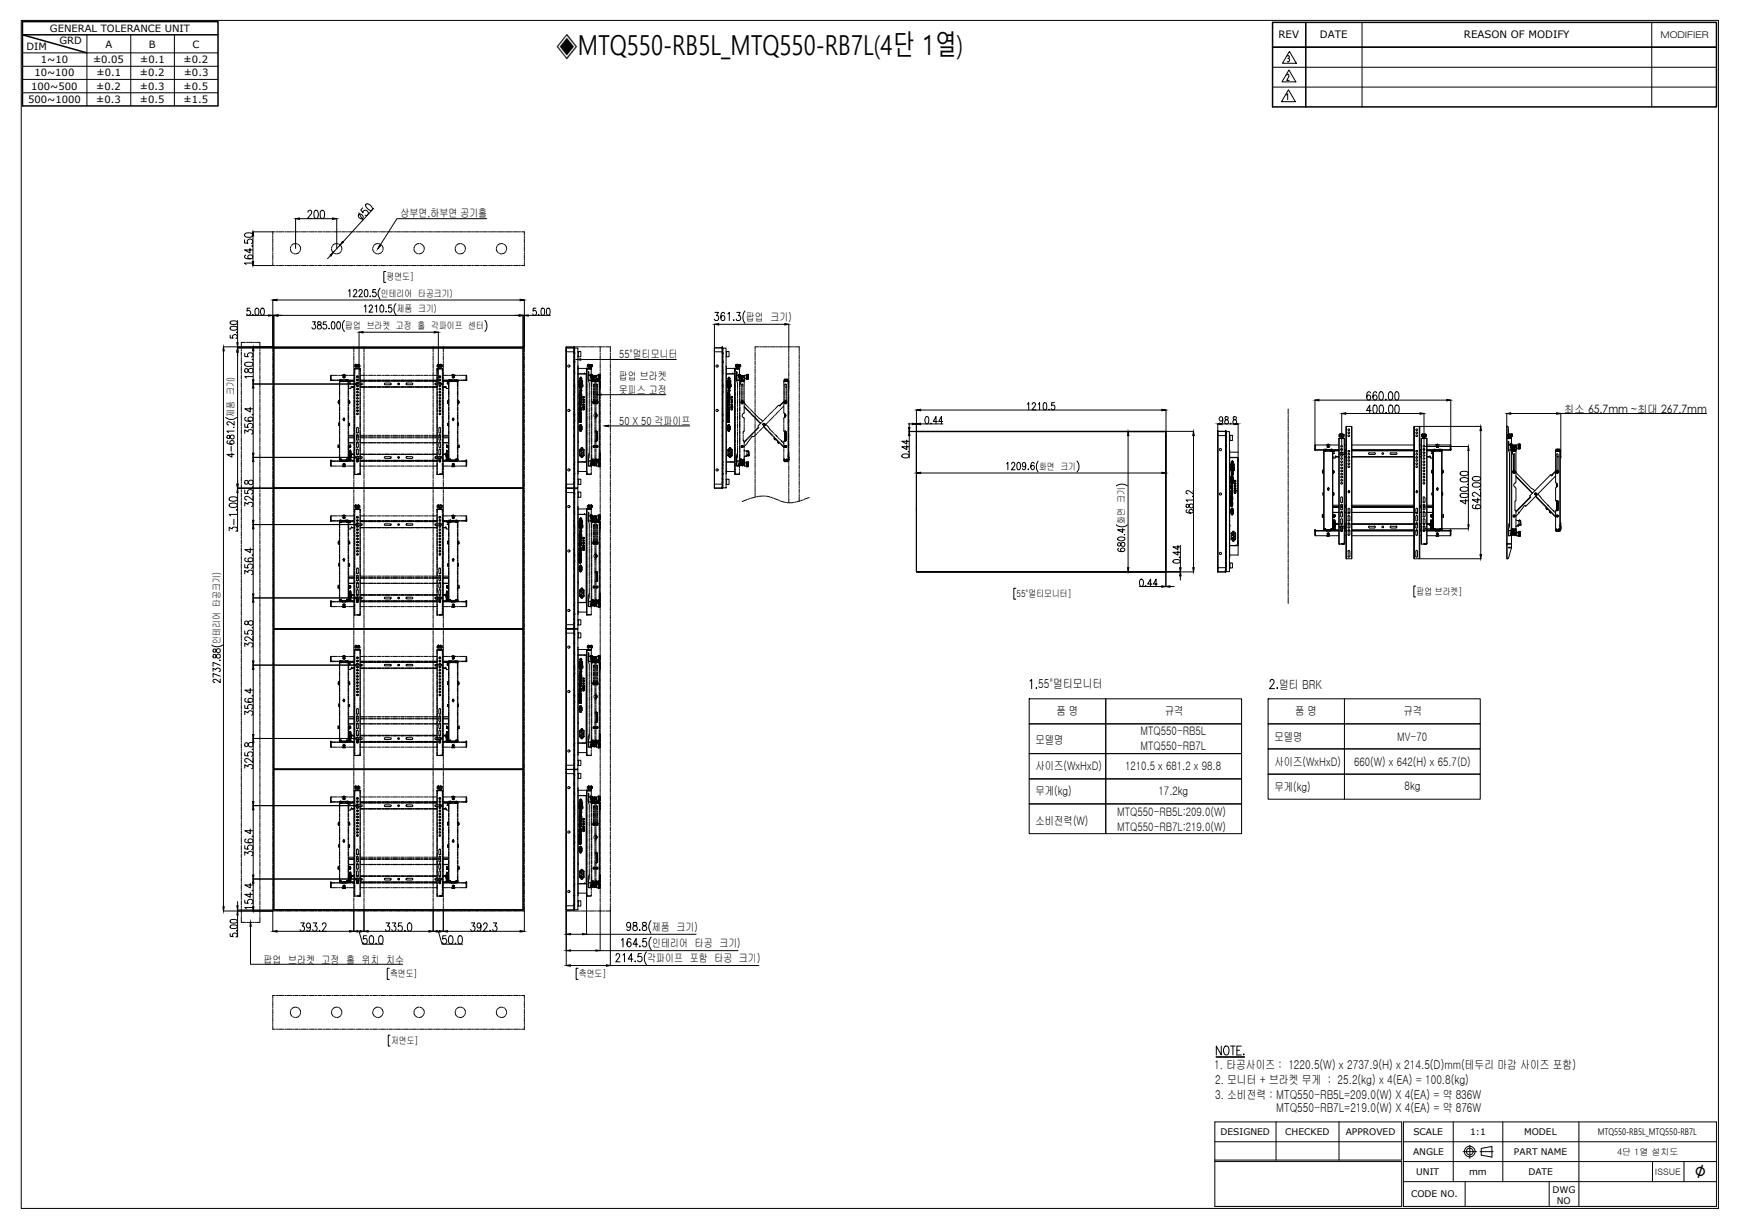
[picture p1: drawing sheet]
<svg xmlns="http://www.w3.org/2000/svg" width="297mm" height="210mm" viewBox="0 0 297 210" stroke-linecap="round" stroke-linejoin="round" font-family="sans-serif">
<defs><g id="words">
<text font-size="4.7" x="94.9" y="9.4">◈MTQ550-RB5L_MTQ550-RB7L(4단 1열)</text>
<text font-size="3.5" x="289.5" y="201.2">∅</text>
<g font-size="2.1">
<text x="177.3" y="117.6">55&quot;멀티모니터</text>
<text x="218.5" y="117.6">멀티 BRK</text>
<text x="207.4" y="182.6">1. 타공사이즈 : 1220.5(W) x 2737.9(H) x 214.5(D)mm(테두리 마감 사이즈 포함)</text>
<text x="207.5" y="185.2">2. 모니터 + 브라켓 무게 : 25.2(kg) x 4(EA) = 100.8(kg)</text>
<text x="207.5" y="187.6">3. 소비전력 : MTQ550-RB5L=209.0(W) X 4(EA) = 약 836W</text>
<text x="218" y="189.9">MTQ550-RB7L=219.0(W) X 4(EA) = 약 876W</text>
</g>
<g font-size="2">
<text x="180.5" y="122.2">품 명</text>
<text x="194.8" y="125.6">MTQ550-RB5L</text>
<text x="199" y="122.2">규격</text>
<text x="221.2" y="122.2">품 명</text>
<text x="239.7" y="122.2">규격</text>
<text x="176.9" y="131.6">사이즈(WxHxD)</text>
<text x="176.9" y="127.1">모델명</text>
<text x="192.2" y="131.6">1210.5 x 681.2 x 98.8</text>
<text x="194.8" y="128.1">MTQ550-RB7L</text>
<text x="217.7" y="126.5">모델명</text>
<text x="217.7" y="130.8">사이즈(WxHxD)</text>
<text x="231.3" y="130.8">660(W) x 642(H) x 65.7(D)</text>
<text x="238.7" y="126.5">MV-70</text>
<text x="176.9" y="135.8">무게(kg)</text>
<text x="197.9" y="135.7">17.2kg</text>
<text x="217.7" y="135">무게(kg)</text>
<text x="239.9" y="134.9">8kg</text>
<text x="176.9" y="140.9">소비전력(W)</text>
<text x="190.8" y="139.3">MTQ550-RB5L:209.0(W)</text>
<text x="190.8" y="141.9">MTQ550-RB7L:219.0(W)</text>
</g>
<g font-size="1.9">
<text x="68.4" y="37.1">상부면,하부면 공기홀</text>
<text x="127.4" y="54.8">팝업 크기)</text>
<text x="105.7" y="64.9">팝업 브라켓</text>
<text x="105.8" y="61.2">55&quot;멀티모니터</text>
<text x="105.7" y="67.3">못피스 고정</text>
<text x="267.2" y="70.5">최소 65.7mm ~최대 267.7mm</text>
<text x="105.8" y="72.6">50 X 50 각파이프</text>
<text x="111.4" y="158.9">제품 크기)</text>
<text x="111.4" y="161.7">인테리어 타공 크기)</text>
<text x="45" y="164.6">팝업 브라켓 고정 홀 위치 치수</text>
<text x="110.6" y="164.3">각파이프 포함 타공 크기)</text>
</g>
<g font-size="1.8">
<text x="218.4" y="6.5">REV</text>
<text x="225.5" y="6.5">DATE</text>
<text x="250" y="6.5">REASON OF MODIFY</text>
</g>
<g font-size="1.7">
<text x="8.5" y="5.4">GENERAL TOLERANCE UNIT</text>
<text x="4.5" y="8.5">DIM</text>
<text x="7" y="10.8">1~10</text>
<text x="10.1" y="7.5">GRD</text>
<text x="15.9" y="10.8">±0.05</text>
<text x="18" y="8.1">A</text>
<text x="23.9" y="10.8">±0.1</text>
<text x="25.4" y="8.1">B</text>
<text x="31.4" y="10.8">±0.2</text>
<text x="32.9" y="8.1">C</text>
<text x="4.8" y="17.6">500~1000</text>
<text x="5.3" y="15.3">100~500</text>
<text x="5.9" y="13.1">10~100</text>
<text x="16.5" y="15.3">±0.2</text>
<text x="16.5" y="17.6">±0.3</text>
<text x="16.5" y="13.1">±0.1</text>
<text x="23.9" y="13.1">±0.2</text>
<text x="23.9" y="15.3">±0.3</text>
<text x="23.9" y="17.6">±0.5</text>
<text x="31.4" y="15.3">±0.5</text>
<text x="31.4" y="17.6">±1.5</text>
<text x="31.4" y="13.1">±0.3</text>
<text x="66" y="47.9">평면도]</text>
<text x="65.1" y="50.7">인테리어 타공크기)</text>
<text x="67.8" y="53.3">제품 크기)</text>
<text x="59" y="56.2">팝업 브라켓 고정 홀 각파이프 센터</text>
<text x="40" y="71.2" transform="rotate(-90 40 71.2)">제품 크기)</text>
<text x="177.5" y="80.2">화면 크기</text>
<text x="192.1" y="89.5" transform="rotate(-90 192.1 89.5)">화면 크기</text>
<text x="173.6" y="102">55&quot;멀티모니터]</text>
<text x="242" y="101.6">팝업 브라켓]</text>
<text x="37.6" y="110" transform="rotate(-90 37.6 110)">인테리어 타공크기)</text>
<text x="66.6" y="166.8">측면도]</text>
<text x="98.9" y="166.8">측면도]</text>
<text x="66.8" y="178.2">저면도]</text>
</g>
<g font-size="1.6">
<text x="283.6" y="6.4">MODIFIER</text>
<text x="208.5" y="193.9">DESIGNED</text>
<text x="219.5" y="193.9">CHECKED</text>
<text x="229.9" y="193.9">APPROVED</text>
<text x="241.4" y="197.3">ANGLE</text>
<text x="241.4" y="193.9">SCALE</text>
<text x="251.1" y="193.9">1:1</text>
<text x="258.6" y="197.3">PART NAME</text>
<text x="260.3" y="193.9">MODEL</text>
<text x="272.9" y="193.8">MTQ550-RB5L_MTQ550-RB7L</text>
<text x="241.9" y="200.7">UNIT</text>
<text x="250.9" y="200.7">mm</text>
<text x="261.1" y="200.7">DATE</text>
<text x="265.2" y="203.7">DWG</text>
<text x="241" y="204.5">CODE NO.</text>
<text x="265.9" y="205.6">NO</text>
</g>
<g font-size="1.5">
<text x="276.2" y="197.2">4단 1열 설치도</text>
<text x="282.7" y="200.7">ISSUE</text>
</g>
</g></defs>
<!-- layer: 0 -->
<g fill="none" stroke="#000" stroke-width=".17">
<path d="M3.6 3.5h289.9v202.9h-289.9zM41.9 39.9l.5-.1a.62 .62 0 0 1 .8 .3v.1a.62 .62 0 0 1-.8 .3l-.5-.1zM43.2 39.6h3.7M46.6 39.6v.5M47.1 39.6h.1M47.4 39.6h.1M47.6 39.6h.7M48.4 39.6h.1M48.7 39.6h.1M49 39.6h.6M49.8 39.6h.1M50 39.6h.2"/>
<path d="M50.3 39.6h.7M50.5 37.3v5.1M51.1 39.6h.2M51.2 37.4h5.6M51.4 39.6h.1M51.6 39.6h.7M52.4 39.6h.2M52.6 36.3v-.3a.35 .35 0 0 1 .5 0 .35 .35 0 0 1 .1 .5l-.7 .8h.8M52.7 39.6h.2M53 39.6h.7M53.8 36l.2-.1a.88 .88 0 0 1 0 1.4h-.1a1.03 1.03 0 0 1-.1-1.3zM53.8 39.6h.1"/>
<path d="M54 39.6h.2M54.3 39.6h.7M54.8 36l.2-.1a.82 .82 0 0 1 .1 1.4h-.1a.62 .62 0 0 1-.3-.8zM55.1 39.6h.2M55.4 39.6h.1M55.7 39.6h.6M56.5 39.6h.1M56.8 39.6h.1M57 39.6h.7M57.5 37.3v5.1M57.8 39.6h.1M58.1 39.6h.1"/>
<path d="M58.4 39.6h.6M59.2 39.6h.1M59.4 39.6h.1M59.7 39.6h.7M60.5 39.6h.1M60.8 39.6h.1M61 39.6h.7M61.3 36.3l.7 1.3M61.3 36.6a.45 .45 0 0 1 .6 .2 .45 .45 0 0 1-.1 .6l-.5-.2a.4 .4 0 0 1 0-.6zM61.8 39.6h.2M62 35.5l-.4 .4 .4 .4a.44 .44 0 0 1 .4-.4 .44 .44 0 0 1 .5 .4 .44 .44 0 0 1-.4 .5h-.1M62.1 39.6h.1"/>
<path d="M62.4 39.6h.6M62.6 34.9a.88 .88 0 0 1 1 .9l-.1 .1a1 1 0 0 1-1-1zM63.2 39.6h.1M63.4 39.6h.2M63.7 39.6h.7M63.8 35.6l-5.2 5.7M64.5 39.6h.1M64.8 39.6h.1M65.1 39.6h.6M65.9 39.6h.1M66.1 39.6h.1M66.4 39.6h.6"/>
<path d="M67.2 39.6h.1M67.5 39.6h.1M67.7 39.6h.7M68.5 39.6h.2M68.8 39.6h.1M69.1 39.6h.7M69.9 39.6h.1M70.1 39.6h.2M70.4 39.6h.7M71.2 39.6h.2M71.5 39.6h.1M71.7 39.6h.7"/>
<path d="M72.5 39.6h.2M72.8 39.6h.2M73.1 39.6h.7M73.9 39.6h.1M74.2 39.6h.1M74.5 39.6h.6M75.3 39.6h.1M75.5 39.6h.1M75.8 39.6h.6M76.6 39.6h.1M76.9 39.6h.1M77.1 39.6h.7"/>
<path d="M77.9 39.6h.1M78.2 39.6h.1M78.5 39.6h.6M79.3 39.6h.1M79.5 39.6h.2M79.8 39.6h.7M80.6 39.6h.2M80.9 39.6h.1M81.1 39.6h.7M81.9 39.6h.2M82.2 39.6h.2M82.5 39.6h.7"/>
<path d="M83.1 37.4h-15.3l-2.9 4.5M83.3 39.6h.1M83.6 39.6h.1M83.8 39.6h.7M84.6 39.6h.2M84.9 39.6h.1M85.2 39.6h.6M86 39.6h.1M86.2 39.6h.2M86.5 39.6h.7M87.3 39.6h.1M87.6 39.6h.1"/>
<path d="M87.8 39.6h.7M88.6 39.6h.2M88.9 39.6h.2M89.2 39.6h.4v.5M38.2 59.9v95M38.2 59.2h51.4M39.3 57.2v.5l.5 .1a.38 .38 0 0 1 0-.6 .38 .38 0 0 1 .6 .1 .38 .38 0 0 1-.1 .5M39.4 55.9l.4-.2a.55 .55 0 0 1 .7 .4 .72 .72 0 0 1-1.2-.1zM39.4 54.9l.4-.1a.55 .55 0 0 1 .7 .4l-.2 .2h-.3a.56 .56 0 0 1-.7-.2zM40.5 56.7v.1zM40.5 59.4h6.2M40.6 54.8v3.7"/>
<path d="M40.6 59.2v.2M41.2 59.5v.2M41.2 59.8v.1M41.8 41v.5h.6a.44 .44 0 0 1 0-.6 .44 .44 0 0 1 .6 0 .44 .44 0 0 1 0 .6l-.1 .1M41.8 58.5h-.6v.9M41.9 58.5h.2M42 43.6l-.2 .3a1.08 1.08 0 0 0 1.3 .1 .4 .4 0 0 0-.4-.5 .4 .4 0 0 0-.3 .5l.3 .2M42.1 53.9h3.8M42.2 58.5h.1M42.4 58.5h.7M42.7 52.6h-.5v.5a.39 .39 0 0 1 .6 .4 .39 .39 0 0 1-.6 .2l-.1-.1M42.7 42.4v.8l-.9-.5h1.4"/>
<path d="M43 42h.2zM43.1 53.8h.2zM43.2 44.9h-1.4l.2 .3M43.2 45.4h3.7M43.2 40.3v4.4M43.3 59.9v5M43.3 58.5h.1M43.5 58.5h.2M43.7 52.7l.1-.1a.68 .68 0 0 1 .4 .6 .68 .68 0 0 1-.4 .7 .87 .87 0 0 1-.1-1.2zM43.8 58.5h.6v.9M44.4 59.5v.2M44.4 59.8v.1"/>
<path d="M44.6 52.7l.3-.1a.65 .65 0 0 1 .2 1l-.2 .3-.3-.1-.1-.5zM46.6 53.9h.2v5.5M46.6 40.3v.1M46.6 40.5v.2M46.6 40.8v.7M46.6 41.6v.2M46.6 41.9v.1M46.6 42.1v.7M46.6 42.9v.2M46.6 43.2v.2M46.6 43.5v.7M46.6 44.3v.1"/>
<path d="M46.6 44.5v.2M46.6 44.8v.6M46.6 51.2v8.9M46.8 59.4h42.6v24h-42.6zM47.1 45.4h.1M47.3 51.2h41.5M47.4 45.4h.1M47.5 53.9h41.2M47.6 45.4h.7M48.4 45.4h.1M48.7 45.4h.1M49 45.4h.6"/>
<path d="M49.6 42.5l.3 .6M49.6 42.2v.1M49.8 45.4h.1M49.8 42l-.1 .1M50 43.2l.1 .1M50 45.4h.2M50.2 43.3l.1 .1M50.3 45.4h.7M50.5 41.6h-.3l-.3 .3M50.6 41.6h.1M50.9 41.7l.1 .1M51.1 43.1l-.6 .3"/>
<path d="M51.1 41.8l.2 .3v.4M51.1 45.4h.2M51.3 42.9l-.1 .1M51.3 42.6v.1M51.4 45.4h.1M51.6 45.4h.7M52.4 45.4h.2M52.7 45.4h.2M53 45.4h.7M53.4 55h.5l-.3 .4a.36 .36 0 0 1 .3 .6 .36 .36 0 0 1-.6-.1M53.8 45.4h.1M54 45.4h.2"/>
<path d="M54.3 55v.4a.44 .44 0 0 1 .5 .2 .44 .44 0 0 1-.2 .6 .39 .39 0 0 1-.4-.4 .39 .39 0 0 1 .5-.4l.1-.1v-.3zM54.3 45.4h.7M55.1 45.4h.2M55.4 45.4h.1M55.7 45.4h.6M55.7 55h-.4l-.1 .5a.38 .38 0 0 1 .5 0 .38 .38 0 0 1 0 .5 .38 .38 0 0 1-.6-.1M56.2 56.1v.1zM56.5 45.4h.1M56.5 43.7l-.5 .5M56.6 42.5l.3 .6M56.7 42.2l-.1 .1M56.7 55h.2a.65 .65 0 0 1 .3 .9l-.1 .2h-.4l-.1-.5z"/>
<path d="M56.8 45.4h.1M56.8 42l-.1 .1M57 43.2l.1 .1M57 45.4h.7M57.3 43.3l.1 .1M57.5 41.6h-.3l-.3 .3M57.6 55h.3a.85 .85 0 0 1 0 1.2l-.3-.1v-.2zM57.6 41.6h.2M57.8 45.4h.1M57.9 41.7l.1 .1M58.1 45.4h.1M58.2 43.1l-.7 .3"/>
<path d="M58.3 42.9l-.1 .1M58.4 42.6v.1M58.4 45.4h.6M58.4 42.5l-.3-.7-1.2 1.3M58.8 54.7a1.5 1.5 0 0 0 0 1.9M59.2 45.4h.1M59.4 45.4h.1M59.5 49.7l.3-.2v1.2M59.7 45.4h.7M60.4 49.8v-.1a.29 .29 0 0 1 .4-.2 .29 .29 0 0 1 .1 .4l-.6 .8h.7M60.4 59.2v.9M60.5 45.4h.1"/>
<path d="M60.8 45.4h.1M61 45.4h.7M61.3 49.8l.1-.3a.34 .34 0 0 1 .5 .1 .34 .34 0 0 1-.1 .5l-.5 .6h.6M61.3 56.7v8.7M61.8 45.4h.2M62 56.7h12.2M62.1 45.4h.1M62.2 59.2v.9M62.2 52.3l.3-.2v1.2M62.3 49.5h.4l.2 .5a.59 .59 0 0 1-.3 .7h-.1a.99 .99 0 0 1-.2-1.2zM62.4 45.4h.6M63.1 52.4l.1-.3h.2l.2 .2-.1 .4-.5 .6h.7"/>
<path d="M63.2 45.4h.1M63.2 50.6v.1zM63.4 45.4h.2M63.7 42.5l.3 .6M63.7 45.4h.7M63.7 42.2v.1M63.8 42v.1M64 43.2l.2 .1M64.1 52.3l.2-.2v1.2M64.2 49.5h-.5v.5a.38 .38 0 0 1 .5 0 .38 .38 0 0 1 0 .5 .38 .38 0 0 1-.6 0M64.3 43.3l.1 .1M64.5 45.4h.1"/>
<path d="M64.5 41.6h-.3l-.3 .3M64.7 41.6h.1M64.8 45.4h.1M64.9 41.7l.2 .1M64.9 49.2a1.5 1.5 0 0 0 0 1.9M65.1 52.2l.1-.1a.68 .68 0 0 1 .4 .6 .68 .68 0 0 1-.4 .6 .81 .81 0 0 1-.1-1.1zM65.1 45.4h.6M65.2 43.1l-.7 .3M65.2 41.8l.2 .7M65.3 42.9v.1M65.4 42.6v.1M65.9 45.4h.1"/>
<path d="M65.9 46.4h-.3v1.8h.3M65.9 53.2v.1zM66.1 45.4h.1M66.4 45.4h.6M66.9 52.1h-.5v.5a.36 .36 0 0 1 .5 .1 .36 .36 0 0 1-.1 .5 .36 .36 0 0 1-.5-.1M67.2 45.4h.1M67.5 45.4h.1M67.6 51.9a1.43 1.43 0 0 0 0 1.8M67.7 45.4h.7M68.5 45.4h.2M68.8 45.4h.1M69.1 45.4h.7"/>
<path d="M69.9 45.4h.1M70.1 45.4h.2M70.4 45.4h.7M70.7 42.5v.2l.3 .4M70.8 42.2l-.1 .1M70.9 42l-.1 .1M71.1 43.2l.1 .1M71.2 45.4h.2M71.3 43.3l.1 .1M71.5 45.4h.1M71.6 41.6l-.6 .3M71.7 45.4h.7"/>
<path d="M71.7 41.6h.2M72 41.7l.1 .1M72.2 43.1l-.6 .3M72.2 41.8l.2 .3 .1 .4M72.4 42.9l-.1 .1M72.5 42.6l-.1 .1M72.5 45.4h.2M72.8 45.4h.2M73.1 45.4h.7M73.9 45.4h.1M74 59.2v.9M74.2 45.4h.1"/>
<path d="M74.5 45.4h.6M74.9 56.7v8.7M75.3 45.4h.1M75.5 45.4h.1M75.7 59.2v.9M75.8 45.4h.6M76.6 45.4h.1M76.9 45.4h.1M77.1 45.4h.7M77.8 42.5l.2 .6M77.8 42.2v.1M77.9 45.4h.1"/>
<path d="M77.9 42l-.1 .1M78.1 43.2l.1 .1M78.2 45.4h.1M78.3 43.3l.2 .1M78.5 45.4h.6M78.6 41.6h-.3l-.3 .3M78.8 41.6h.1M79 41.7l.1 .1M79.2 41.8l.2 .3 .1 .4M79.2 43.1l-.6 .3M79.3 45.4h.1M79.4 42.9v.1"/>
<path d="M79.5 42.6l-.1 .1M79.5 45.4h.2M79.8 45.4h.7M80.6 45.4h.2M80.9 45.4h.1M81.1 45.4h.7M81.9 45.4h.2M82.2 45.4h.2M82.5 45.4h.7M82.8 54.7a1.5 1.5 0 0 1 0 1.9M83.3 45.4h.1M83.6 45.4h.1"/>
<path d="M83.8 45.4h.7M84.6 45.4h.2M84.8 42.5l.2 .6M84.8 42.2v.1M84.9 45.4h.1M84.9 42v.1M85.2 43.2l.1 .1M85.2 45.4h.6M85.4 43.3l.1 .1M85.7 41.6h-.3l-.4 .3M85.8 41.6h.1M86 45.4h.1"/>
<path d="M86 41.7l.2 .1M86.2 45.4h.2M86.3 41.8l.3 .7M86.3 43.1l-.6 .3M86.4 42.9v.1M86.5 42.6v.1M86.5 45.4h.7M87.3 45.4h.1M87.6 45.4h.1M87.8 45.4h.7M88.6 45.4h.2M88.9 45.4h.2"/>
<path d="M89.6 40.3v.1M89.6 40.5v.2M89.6 40.8v.7M89.6 41.6v.2M89.6 41.9v.1M89.6 42.1v.7M89.6 42.9v.2M89.6 43.2v.2M89.6 43.5v.7M89.6 44.3v.1M89.6 44.5v.2M89.6 44.8v.6h-.4"/>
<path d="M89.6 51.2v8.9M89.6 53.9h-.2v5.5M90.2 53.9h3.8M91.6 52.6h-.5v.5a.38 .38 0 0 1 .5 .4 .38 .38 0 0 1-.6 .2v-.1M92 53.8v.1zM92.5 52.7l.3-.1a.85 .85 0 0 1 0 1.3l-.4-.3zM93.5 52.7l.2-.1a.78 .78 0 0 1-.1 1.3 .94 .94 0 0 1-.1-1.2zM97.5 59.2h-.8v.9M97.6 59.2h.1M97.9 59.2h.1M98.2 59.2h.6M99 59.2h.1"/>
<path d="M99.2 59.2h.1M99.5 59.2h.6M100.3 59.2h.1M100.6 59.2h.1M100.8 59.2h.7M101.6 59.2h.2M101.9 59.2h.2M102.2 59.2h.7M102.5 59.2v.9M103 59.2h.1M103.2 59.2h.2M103.5 59.2h.8v.9"/>
<path d="M122 55.4v4M122.1 53.4h.6l-.3 .5a.42 .42 0 0 1 .3 .7 .42 .42 0 0 1-.7-.1M122.8 55.4h11.3M123.8 53.6l-.4-.2a1.08 1.08 0 0 0-.1 1.3 .4 .4 0 0 0 .5-.4 .4 .4 0 0 0-.5-.4l-.2 .4M124.3 53.6l.3-.2v1.4M125.3 54.6v.2zM125.8 53.4h.6l-.3 .5a.41 .41 0 0 1 .4 .6 .41 .41 0 0 1-.7 0M127.2 53.1a1.8 1.8 0 0 0 0 2.1M129 59.8v.1M129.7 59.2h-.7v.5M129.9 59.2h.1M130.1 59.2h.1"/>
<path d="M130.4 59.2h.6M131.2 59.2h.1M131.5 59.2h.1M131.7 59.2h.7M132.5 59.2h.2M132.8 59.2h.2M133.1 59.2h.7M133.9 59.2h.1M134.1 59.2h.2M134.4 59.2h.7M134.7 55.4v4.8M135.2 59.2h.2"/>
<path d="M135.5 59.2h.1M135.7 59.2h.8v.8M38.6 71.3a1.43 1.43 0 0 0 1.8 0M38.8 74.4v.5h.4a.49 .49 0 0 1 .2-.5 .49 .49 0 0 1 .5 0 .36 .36 0 0 1-.1 .6 .36 .36 0 0 1-.5-.3l-.1-.3zM38.9 75.3l-.1 .2a.7 .7 0 0 0 1.2 0 .35 .35 0 0 0-.4-.3 .35 .35 0 0 0-.3 .5l.3 .2M39.5 76.2v.9M39.6 77.4v.7l-.8-.5h1.2M39.9 73h.1M40 72v.6l-.9-.6-.3 .2v.2l.3 .2M40 73.6h-1.2l.2 .3M40.6 60.1v22.6M41.2 60.1v.6"/>
<path d="M41.2 60.9v.1M41.2 61.1v.2M41.2 61.4v.7M41.2 62.2v.1M41.2 62.5v.1M41.2 62.8v.6M41.2 63.6v.1M41.2 63.8v.1M41.2 64.1v.6M41.2 64.9v.1M41.2 65.2v.1M41.2 65.4v.7"/>
<path d="M41.2 66.2v.2M41.2 66.5v.1M41.2 66.8v.7M41.2 67.6v.1M41.2 67.8v.2M41.2 68.1v.7M41.2 68.9v.2M41.2 69.2v.1M41.2 69.4v.7M41.2 70.2v.2M41.2 70.5v.2M41.2 70.8v.7"/>
<path d="M41.2 71.6v.1M41.2 71.9v.1M41.2 72.2v.6M41.2 73v.1M41.2 73.2v.1M41.2 73.5v.6M41.2 74.3v.1M41.2 74.6v.1M41.2 74.8v.7M41.2 75.6v.1M41.2 75.9v.1M41.2 76.2v.6"/>
<path d="M41.2 77v.1M41.2 77.2v.2M41.2 77.5v.7M41.2 78.3v.1M41.2 78.6v.1M41.2 78.8v.7M41.2 79.6v.2M41.2 79.9v.1M41.8 60.3v.6h.6a.44 .44 0 0 1 .3-.7 .44 .44 0 0 1 .5 .7l-.2 .1M41.8 74v-.6l.6 .4a.41 .41 0 0 1 .6-.4 .41 .41 0 0 1 0 .7M41.8 72.4v.6h.6a.43 .43 0 0 1 .1-.6 .43 .43 0 0 1 .5 0 .43 .43 0 0 1 .1 .6h-.1M41.9 63a.39 .39 0 0 0 .1 .6l.4-.1a.45 .45 0 0 1 .3-.6 .45 .45 0 0 1 .5 .3 .44 .44 0 0 1-.4 .5 .44 .44 0 0 1-.4-.6l-.3-.1z"/>
<path d="M41.9 62l.5-.1a.66 .66 0 0 1 .8 .3v.1a.96 .96 0 0 1-1.4 0zM42 71.3h-.1l-.1 .3a.69 .69 0 0 0 .9 .3l.5-.1a.4 .4 0 0 0-.5-.6 .4 .4 0 0 0-.2 .7h.2M42.7 69.6v.8l-.9-.6h1.4M43.1 61.4h.1zM43.1 70.8h.1zM43.2 64.3h-1.4l.3 .3M43.2 65.6h17.7M43.2 78.1h17.7M43.3 66.3v11.1M43.3 78.8v10.1M44.4 60.1v.6M44.4 60.9v.1"/>
<path d="M44.4 61.1v.2M44.4 61.4v.7M44.4 62.2v.1M44.4 62.5v.1M44.4 62.8v.6M44.4 63.6v.1M44.4 63.8v.1M44.4 64.1v.6M44.4 64.9v.1M44.4 65.2v.1M44.4 65.4v.7M44.4 66.2v.2"/>
<path d="M44.4 66.5v.1M44.4 66.8v.7M44.4 67.6v.1M44.4 67.8v.2M44.4 68.1v.7M44.4 68.9v.2M44.4 69.2v.1M44.4 69.4v.7M44.4 70.2v.2M44.4 70.5v.2M44.4 70.8v.7M44.4 71.6v.1"/>
<path d="M44.4 71.9v.1M44.4 72.2v.6M44.4 73v.1M44.4 73.2v.1M44.4 73.5v.6M44.4 74.3v.1M44.4 74.6v.1M44.4 74.8v.7M44.4 75.6v.1M44.4 75.9v.1M44.4 76.2v.6M44.4 77v.1"/>
<path d="M44.4 77.2v.2M44.4 77.5v.7M44.4 78.3v.1M44.4 78.6v.1M44.4 78.8v.7M44.4 79.6v.2M44.4 79.9v.1M46.6 60.3v.1M46.6 60.6v.1M46.6 60.8v.7M46.6 61.6v.1M46.6 61.9v.1"/>
<path d="M46.6 62.2v.6M46.6 63v.1M46.6 63.2v.1M46.6 63.5v.6M46.6 64.3v.1M46.6 64.6v.1M46.6 64.8v.7M46.6 65.6v.2M46.6 65.9v.2M46.6 66.2v.7M46.6 67v.1M46.6 67.2v.2"/>
<path d="M46.6 67.5v.7M46.6 68.3v.2M46.6 68.6v.1M46.6 68.8v.7M46.6 69.7v.1M46.6 69.9v.2M46.6 70.2v.7M46.6 71v.1M46.6 71.3v.1M46.6 71.6v.6M46.6 72.4v.1M46.6 72.6v.1"/>
<path d="M46.6 72.9v.6M46.6 73.7v.1M46.6 74v.1M46.6 74.2v.7M46.6 75v.2M46.6 75.3v.1M46.6 75.6v.6M46.6 76.4v.1M46.6 76.6v.2M46.6 76.9v.7M46.6 77.7v.1M46.6 78v.1"/>
<path d="M46.6 78.2v.7M46.6 79.1v.1M46.6 79.3v.1M46.6 79.6v.6M56.5 64.9h.1M56.5 78.8h.7M56.5 78.8h.1M56.5 78.8v.7M56.5 78.8v.8zM56.5 64.2v.8h.7M56.5 64.1v.8h.7M56.5 64.1v.8"/>
<path d="M56.5 65h.1M56.5 78.7h.1M56.5 64.9v.1M56.5 78.7v.1M56.5 79.6h1.1M56.5 64.1h1.1M57.2 78.7l-.7 .1M57.3 78.7h.1M57.3 64.9h.1M57.3 65h.1M57.3 78.8h.1M57.6 78.7h.1"/>
<path d="M57.6 64.9h.1M57.6 65h.1M57.6 78.8h.1M57.7 64.1h.1M57.7 79.6h.1M57.8 76.4h.1M57.8 76.1h.1M57.8 76.4h.2M57.8 76.1v.3M57.8 68.6h.1M57.8 68.8h.1M57.8 68.6v.2"/>
<path d="M57.8 68.6l.1 .2zM57.8 68.8h.1zM57.9 64.9h1.6M57.9 78.7h.6M57.9 68.6h.1M57.9 78.8h1.6M57.9 68.8h.1M57.9 65h.6M57.9 68.6v.2M57.9 72.3h.1M57.9 72.7h.1M57.9 72.3v.4"/>
<path d="M57.9 68.6h-.1v.2h.1M57.9 79.6h.2M57.9 64.1h.2M58 65.1v.1M58 65h.1M58 78.6v.1zM58 78.7h.1M58 78.5h.1M58 65.2h.1M58 76v.1h-.2M58 68.5v.6M58 65.2v.9"/>
<path d="M58 66.3v.1M58 66.6v.1M58 66.8v.7M58 67.6v.1M58 67.9v.1M58 68.2v.6M58 69.2v.2M58 69.5v.7M58 70.3v.2M58 70.6v.1M58 70.8v.7M58 71.6v.2"/>
<path d="M58 71.9v.2M58 72.2v.7M58 73v.1M58 73.3v.1M58 73.5v.7M58 74.4v.1M58 74.6v.1M58 74.9v.6M58 75.7v.1M58 76.2v.7M58 77v.1M58 77.3v.1"/>
<path d="M58 77.6v.9M58 78.5h1.5M58 65l.3 .1zM58 65.2h1.5M58 78.5v.1M58 65v1.1M58 77.6v1h.3l-.3 .1M58 69v.1M58 76v.1M58.2 78.5h.1v.2M58.2 65h.1M58.2 65.2h.1"/>
<path d="M58.2 78.5h.1M58.2 78.7h.1M58.2 65.1v.1M58.2 78.5v.1M58.2 64.1h.7M58.2 79.6h.7M58.3 65h.1M58.3 65.2h.1M58.3 78.5h.1M58.3 78.7h.1M58.3 65v.1M58.3 65.1l-.1 .1"/>
<path d="M58.4 78.6h.7M58.4 65.1h.7M58.4 64.1h.2a.19 .19 0 0 1 .2-.2 .19 .19 0 0 1 .2 .2h.1M58.4 78.8h.1M58.4 64.9v.1M58.4 78.7v.1M58.5 78.6v.2h.5v-.2M58.5 79.6v.1l.7-.1M58.5 65.1v-.1h.5v.1M58.5 64.9l-.1 .1M58.7 64.3h.1l.1 .1-.2-.1v.1h.2l-.2 .1zM58.7 79.3l.1-.1-.1 .2h.1z"/>
<path d="M58.7 64.4l.1-.1h-.1v.1h.1zM58.7 71.3l.2 .3-.1 .3h-.1l-.1-.3zM59 64.1h.2M59 64.9v.1h.5v1.1M59 65h.1M59 78.8h.1M59.1 78.6l.1 .1zM59.2 78.5l.2 .1M59.2 78.5h.1M59.2 65h.1M59.2 78.7h.1M59.2 65.2h.1"/>
<path d="M59.2 65l.3 .1zM59.2 65v.2M59.2 78.5l.3 .1-.3 .1M59.3 64.1h.1M59.3 79.6h.1M59.3 78.5h.1M59.3 78.7h.1M59.3 65h.1M59.3 65.2h.1M59.4 65.1l-.2 .1M59.5 78.5l1 .1M59.5 78.5h.1"/>
<path d="M59.5 77.6v1.1h-.5v.1M59.5 65.2v.9M59.5 66.3v.1M59.5 66.6v.1M59.5 66.8v.7M59.5 67.6v.1M59.5 67.9v.1M59.5 68.2v.6M59.5 69v.1M59.5 69.2v.2M59.5 69.5v.7M59.5 70.3v.2"/>
<path d="M59.5 70.6v.1M59.5 70.8v.7M59.5 71.6v.2M59.5 71.9v.2M59.5 72.2v.7M59.5 73v.1M59.5 73.3v.1M59.5 73.5v.7M59.5 74.4v.1M59.5 74.6v.1M59.5 74.9v.6M59.5 75.7v.1"/>
<path d="M59.5 76v.1M59.5 76.2v.7M59.5 77v.1M59.5 77.3v.1M59.5 76.1h.1M59.5 76.4h.1M59.5 77h.4zM59.5 65h.1M59.5 78.7h.1M59.5 66.1h.1M59.5 66.1l.1 .3h.3v-.3h.2M59.5 72.3v.1"/>
<path d="M59.5 76.4v-.2v.7M59.5 76.4h.3M59.5 76.5h.1M59.5 75.6h1M59.5 68.2v.9M59.5 77.6v.9M59.5 69h.1M59.5 79.6h1M59.5 74.8h1v.1M59.5 64.1h1M59.5 78h.4zM59.5 76h.2v.2h-.2z"/>
<path d="M59.5 76l.3 .1M59.5 65h.2M59.5 77l.1 .8M59.5 68.5h.1M59.5 77.8h.1M59.6 77.7h.3M59.6 78.7h.1M59.6 64.9h.1M59.6 68.6h.2v.2h-.2M59.6 77.7h.1M59.6 77.1h.2h-.2v.6M59.6 77h.1"/>
<path d="M59.6 77.4h.1M59.6 77.1h.1M59.6 77.1v.6zM59.6 77.8l-.1 .1M59.6 77.9h.3M59.6 65h.1M59.6 78.8h.1M59.6 77.7h.2M59.6 77.9h.1M59.7 72.3v.4M59.7 68.6h.1M59.7 68.8h.1"/>
<path d="M59.7 72.3l-.1 .2M59.7 68.6v.2zM59.7 68.6v.2M59.7 78.6v.1M59.7 72.7l-.1-.2-.1 .2M59.7 65.5l.1 .1zM59.7 65.2l.1 .1zM59.8 78.2h.1M59.7 76.4h.1M59.7 78.5h.1M59.7 78.2h.1M59.7 76.2l.1 .2"/>
<path d="M59.8 78.5h.1M59.8 78.4l-.1 .1M59.8 78.4h.1M59.8 76.1l-.1 .3h-.2M59.8 76.4h.1M59.8 76.4l-.3 .1M59.8 76.1h.1M59.8 76.1v.3M59.8 78.7h.2M59.8 64.9h.2M59.8 77l.1 .1zM59.8 77.1h.1"/>
<path d="M59.8 77h.1M59.8 76.3h.1M59.8 77.7h.1M59.8 78.1v.4h-.1v-.4h-.2h.4M59.8 77.9h.1M59.8 77.1v.6l.1-.6M59.8 77.1v.6M59.8 76.1v.2M59.8 65h.2M59.8 78.8h.2M59.9 77.2v.6zM59.9 76.3h.1"/>
<path d="M59.9 76.1h.1M59.9 77.7h.1M59.9 77.4h.1M59.9 77h.1M59.9 77.8v.1v-.1M59.9 77.2v-.2v.2M59.9 76.1v.2M59.9 76.1l-.1 .2M59.9 76.1v.2zM59.9 77.4l.1 .4M59.9 78l-.2 .1M59.9 78.1h.1"/>
<path d="M59.9 78.1v.5l-.4-.1M60 77.8v.1M60 77.8h.1M60 78.6h.1M60 65.1h.1M60 77.7v.2M60 77.9l-.1 .1M60.1 77.6h.1M60.1 66.1h.1M60.1 66.1h.4M60.1 77.6h.1zM60.1 78.7h.4"/>
<path d="M60.1 64.9h.4M60.1 78.8h.4v.1M60.2 66.1h-.1h.4M60.2 66.1h.3M60.2 77.6h.3M60.2 66.1h.1M60.4 60.3v.1M60.4 60.6v.1M60.4 60.8v.7M60.4 61.6v.1M60.4 61.9v.1M60.4 62.2v.6"/>
<path d="M60.4 63v.1M60.4 63.2v.1M60.4 63.5v.6M60.4 64.3v.1M60.4 64.6v.1M60.4 64.8v.7M60.4 65.6v.2M60.4 65.9v.2M60.4 66.2v.7M60.4 67v.1M60.4 67.2v.2M60.4 67.5v.7"/>
<path d="M60.4 68.3v.2M60.4 68.6v.1M60.4 68.8v.7M60.4 69.7v.1M60.4 69.9v.2M60.4 70.2v.7M60.4 71v.1M60.4 71.3v.1M60.4 71.6v.6M60.4 72.4v.1M60.4 72.6v.1M60.4 72.9v.6"/>
<path d="M60.4 73.7v.1M60.4 74v.1M60.4 74.2v.7M60.4 75v.2M60.4 75.3v.1M60.4 75.6v.6M60.4 76.4v.1M60.4 76.6v.2M60.4 76.9v.7M60.4 77.7v.1M60.4 78v.1M60.4 78.2v.7"/>
<path d="M60.4 79.1v.1M60.4 79.3v.1M60.4 79.6v.6M60.5 77.4v.2h-.6M60.5 74.4h-1v.1M60.5 74.6h-1v.1M60.5 63.8v.1M60.5 64.1v.1M60.5 64.3v.7h-.4M60.5 65.1v.1M60.5 65.4v.1M60.5 65.7v.7"/>
<path d="M60.5 66.5v.1M60.5 66.7v.2M60.5 67v.7M60.5 67.8v.2M60.5 68.1v.1M60.5 68.3v.7M60.5 69.1v.2M60.5 69.4v.2M60.5 69.7v.7M60.5 70.5v.1M60.5 70.8v.1M60.5 71v.7"/>
<path d="M60.5 71.8v.2M60.5 72.1v.1M60.5 72.4v.6M60.5 73.2v.1M60.5 73.4v.2M60.5 73.7v.7M60.5 74.5v.1M60.5 75v.7M60.5 75.8v.2M60.5 76.1v.2M60.5 76.4v.7M60.5 77.2v.1"/>
<path d="M60.5 77.7v.7M60.5 78.5v.2h-1M60.5 79.1v.6M60.5 79.9v.1M60.5 65.1l-1 .1M60.5 65l-.8 .1M60.6 63h.9M60.6 63h.1M60.6 63v.6M60.6 63.8v.1M60.6 64.1v.1M60.6 64.3v.7"/>
<path d="M60.6 65.1v.1M60.6 65.4v.1M60.6 65.7v.7M60.6 66.5v.1M60.6 66.7v.2M60.6 67v.7M60.6 67.8v.2M60.6 68.1v.1M60.6 68.3v.7M60.6 69.1v.2M60.6 69.4v.2M60.6 69.7v.7"/>
<path d="M60.6 70.5v.1M60.6 70.8v.1M60.6 71v.7M60.6 71.8v.2M60.6 72.1v.1M60.6 72.4v.6M60.6 73.2v.1M60.6 73.4v.2M60.6 73.7v.7M60.6 74.5v.1M60.6 74.8v.1M60.6 75v.7"/>
<path d="M60.6 75.8v.2M60.6 76.1v.2M60.6 76.4v.7M60.6 77.2v.1M60.6 77.4v.2M60.6 77.7v.7M60.6 78.5v.2M60.6 78.8v.1M60.6 79.1v.6M60.6 79.9v.1M60.6 62.4h.1M60.6 62.3v.3h.1v-.2"/>
<path d="M60.7 62.3v.1M60.7 62.3h.4M60.7 62.3h-.1M60.7 65.5l1.1-.1 .1 .3h-1.1zM60.7 78h1.1l.1 .2-1 .1zM60.8 62.3h.1M60.8 62.6v.3h.5M60.8 62.3l-.1 .3h.2v-.2h-.2M60.9 62.3l.3 .1M60.9 75.6h.3M60.9 78.8h.3M60.9 77.6h.3"/>
<path d="M60.9 78.3h.3M60.9 78h.3v.8l-.1 .1-.2-.1zM60.9 76.8h.3v.8l-.1 .1-.2-.1zM60.9 75.5h.3v.8l-.1 .2-.2-.1zM60.9 74.3h.3l-.1 .9h-.2zM60.9 73.1h.3l-.1 .9-.2-.1zM60.9 78.6h.3M60.9 74.4h.3M60.9 78.7h.3M60.9 64.9h.3M60.9 65.4h.3M60.9 74.6h.3"/>
<path d="M60.9 74.8h.3M60.9 78h.3M60.9 62.6h.1M60.9 62.9h.1M60.9 62.9l.1 .1M60.9 65h.2M61.1 62.9h.1M61.1 62.9v.1M61.2 62.3h-.2v.3h.3M61.2 62.3h.1M61.2 62.3l.1 .1M61.2 62.3l.1 .3"/>
<path d="M61.3 62.4h.2M61.3 62.3h.1zM61.3 62.3h-.7M61.3 62.3v.1M61.3 62.4v.2M61.4 62.3l.1 .3h-.2M61.5 63h.1M61.5 63v.6M61.5 63.8v.1M61.5 64v.1M61.5 64.3v.7M61.5 65.1v.1"/>
<path d="M61.5 65.4v.1M61.5 65.6v.7M61.5 66.4v.2M61.5 66.7v.1M61.5 67v.6M61.5 67.8v.1M61.5 68v.2M61.5 68.3v.7M61.5 69.1v.1M61.5 69.4v.1M61.5 69.7v.6M61.5 70.5v.1"/>
<path d="M61.5 70.7v.1M61.5 71v.6M61.5 71.8v.1M61.5 72.1v.1M61.5 72.3v.7M61.5 73.1v.2M61.5 73.4v.1M61.5 73.7v.7M61.5 74.5v.1M61.5 74.7v.2M61.5 75v.7M61.5 75.8v.2"/>
<path d="M61.5 76.1v.1M61.5 76.3v.7M61.5 77.1v.2M61.5 77.4v.2M61.5 77.7v.7M61.5 78.5v.1M61.5 78.8v.1M61.5 79.1v.6M61.5 79.9v.1M61.5 77.6h.9M61.5 75.6h.9M61.5 78.5v.1h.9"/>
<path d="M61.5 63.6v-.6h-1v.6M61.5 73.7v.7h.9M61.5 74.5v.1h.9M61.5 77.4v.2h.9M61.5 65h.9M61.5 78.8h.9M61.5 79.6h.9M61.5 78.7h.9M61.5 64.9h.9M61.5 64.1h.9M61.5 66.1h.9M61.5 74.8h.9"/>
<path d="M62.2 60.3v.1M62.2 60.6v.1M62.2 60.8v.7M62.2 61.6v.1M62.2 61.9v.1M62.2 62.2v.6M62.2 63v.1M62.2 63.2v.1M62.2 63.5v.6M62.2 64.3v.1M62.2 64.6v.1M62.2 64.8v.7"/>
<path d="M62.2 65.6v.2M62.2 65.9v.2M62.2 66.2v.7M62.2 67v.1M62.2 67.2v.2M62.2 67.5v.7M62.2 68.3v.2M62.2 68.6v.1M62.2 68.8v.7M62.2 69.7v.1M62.2 69.9v.2M62.2 70.2v.7"/>
<path d="M62.2 71v.1M62.2 71.3v.1M62.2 71.6v.6M62.2 72.4v.1M62.2 72.6v.1M62.2 72.9v.6M62.2 73.7v.1M62.2 74v.1M62.2 74.2v.7M62.2 75v.2M62.2 75.3v.1M62.2 75.6v.6"/>
<path d="M62.2 76.4v.1M62.2 76.6v.2M62.2 76.9v.7M62.2 77.7v.1M62.2 78v.1M62.2 78.2v.7M62.2 79.1v.1M62.2 79.3v.1M62.2 79.6v.6M62.4 65.1h-.9v.1M62.5 78.6h.1M62.5 74.4h.1"/>
<path d="M62.5 78.7h.1M62.5 64.9h.1M62.5 64.1h.1M62.5 66.1h.1M62.5 74.6h.1M62.5 74.8h.1M62.5 77.6h.1M62.5 75.6h.1M62.5 65.1h.1M62.5 65h.1M62.5 78.8h.1M62.5 79.6h.1"/>
<path d="M62.8 78.6h.1M62.8 74.4h.1M62.8 78.7h.1M62.8 64.9h.1M62.8 64.1h.1M62.8 66.1h.1M62.8 74.6h.1M62.8 74.8h.1M62.8 77.6h.1M62.8 75.6h.1M62.8 65.1h.1M62.8 65h.1"/>
<path d="M62.8 78.8h.1M62.8 79.6h.1M63.1 78.6h.6M63.1 74.4h.6M63.1 78.7h.6M63.1 64.9h.6M63.1 64.1h.6M63.1 66.1h.6M63.1 74.6h.6M63.1 74.8h.6M63.1 77.6h.6M63.1 75.6h.6"/>
<path d="M63.1 65.1h.6M63.1 65h.6M63.1 78.8h.6M63.1 79.6h.6M63.9 78.6h.1M63.9 74.4h.1M63.9 78.7h.1M63.9 64.9h.1M63.9 64.1h.1M63.9 66.1h.1M63.9 74.6h.1M63.9 74.8h.1"/>
<path d="M63.9 77.6h.1M63.9 75.6h.1M63.9 65.1h.1M63.9 65h.1M63.9 78.8h.1M63.9 79.6h.1M64.1 78.6h.1M64.1 74.4h.1M64.1 78.7h.1M64.1 64.9h.1M64.1 64.1h.1M64.1 66.1h.1"/>
<path d="M64.1 74.6h.1M64.1 74.8h.1M64.1 77.6h.1M64.1 75.6h.1M64.1 65.1h.1M64.1 65h.1M64.1 78.8h.1M64.1 79.6h.1M64.4 78.6h.7M64.4 74.4h.7M64.4 78.7h.7M64.4 64.9h.7"/>
<path d="M64.4 64.1h.7M64.4 66.1h.7M64.4 74.6h.7M64.4 74.8h.7M64.4 77.6h.7M64.4 75.6h.7M64.4 65.1h.7M64.4 65h.7M64.4 78.8h.7M64.4 79.6h.7M65.2 78.6h.1M65.2 74.4h.1"/>
<path d="M65.2 78.7h.1M65.2 64.9h.1M65.2 64.1h.1M65.2 66.1h.1M65.2 74.6h.1M65.2 74.8h.1M65.2 77.6h.1M65.2 75.6h.1M65.2 65.1h.1M65.2 65h.1M65.2 78.8h.1M65.2 79.6h.1"/>
<path d="M65.5 78.6h.1M65.5 74.4h.1M65.5 78.7h.1M65.5 64.9h.1M65.5 64.1h.1M65.5 66.1h.1M65.5 74.6h.1M65.5 74.8h.1M65.5 77.6h.1M65.5 75.6h.1M65.5 65.1h.1M65.5 65h.1"/>
<path d="M65.5 78.8h.1M65.5 79.6h.1M65.6 78.1l1.1-.1 .1 .2-.1 .1h-.9zM65.7 65.5l1-.1 .1 .2-1.1 .1zM65.7 78.6h.7M65.7 74.4h.7M65.7 78.7h.7M65.7 64.9h.7M65.7 64.1h.7M65.7 66.1h.7M65.7 74.6h.7M65.7 74.8h.7"/>
<path d="M65.7 77.6h.7M65.7 75.6h.7M65.7 65.1h.7M65.7 65h.7M65.7 78.8h.7M65.7 79.6h.7M66.5 78.6h.2M66.5 74.4h.2M66.5 78.7h.2M66.5 64.9h.2M66.5 64.1h.2M66.5 66.1h.2"/>
<path d="M66.5 74.6h.2M66.5 74.8h.2M66.5 77.6h.2M66.5 75.6h.2M66.5 65.1h.2M66.5 65h.2M66.5 78.8h.2M66.5 79.6h.2M66.8 78.6h.2M66.8 74.4h.2M66.8 78.7h.2M66.8 64.9h.2"/>
<path d="M66.8 64.1h.2M66.8 66.1h.2M66.8 74.6h.2M66.8 74.8h.2M66.8 77.6h.2M66.8 75.6h.2M66.8 65.1h.2M66.8 65h.2M66.8 78.8h.2M66.8 79.6h.2M67.1 78.6h.7M67.1 74.4h.7"/>
<path d="M67.1 78.7h.7M67.1 64.9h.7M67.1 64.1h.7M67.1 66.1h.7M67.1 74.6h.7M67.1 74.8h.7M67.1 77.6h.7M67.1 75.6h.7M67.1 65.1h.7M67.1 65h.7M67.1 78.8h.7M67.1 79.6h.7"/>
<path d="M67.9 78.6h.1M67.9 74.4h.1M67.9 78.7h.1M67.9 64.9h.1M67.9 64.1h.1M67.9 66.1h.1M67.9 74.6h.1M67.9 74.8h.1M67.9 77.6h.1M67.9 75.6h.1M67.9 65.1h.1M67.9 65h.1"/>
<path d="M67.9 78.8h.1M67.9 79.6h.1M68.1 78.6h.2M68.1 74.4h.2M68.1 78.7h.2M68.1 64.9h.2M68.1 64.1h.2M68.1 66.1h.2M68.1 74.6h.2M68.1 74.8h.2M68.1 77.6h.2M68.1 75.6h.2"/>
<path d="M68.1 65.1h.2M68.1 65h.2M68.1 78.8h.2M68.1 79.6h.2M68.4 78.6h.7M68.4 74.4h.7M68.4 78.7h.7M68.4 64.9h.7M68.4 64.1h.7M68.4 66.1h.7M68.4 74.6h.7M68.4 74.8h.7"/>
<path d="M68.4 77.6h.7M68.4 75.6h.7M68.4 65.1h.7M68.4 65h.7M68.4 78.8h.7M68.4 79.6h.7M69.2 78.6h.2M69.2 74.4h.2M69.2 78.7h.2M69.2 64.9h.2M69.2 64.1h.2M69.2 66.1h.2"/>
<path d="M69.2 74.6h.2M69.2 74.8h.2M69.2 77.6h.2M69.2 75.6h.2M69.2 65.1h.2M69.2 65h.2M69.2 78.8h.2M69.2 79.6h.2M69.4 78h1l.1 .2-1 .1zM69.4 65.5l1-.1 .1 .2-1.1 .1zM69.5 78.6h.1M69.5 74.4h.1"/>
<path d="M69.5 78.7h.1M69.5 64.9h.1M69.5 64.1h.1M69.5 66.1h.1M69.5 74.6h.1M69.5 74.8h.1M69.5 77.6h.1M69.5 75.6h.1M69.5 65.1h.1M69.5 65h.1M69.5 78.8h.1M69.5 79.6h.1"/>
<path d="M69.8 78.6h.6M69.8 74.4h.6M69.8 78.7h.6M69.8 64.9h.6M69.8 64.1h.6M69.8 66.1h.6M69.8 74.6h.6M69.8 74.8h.6M69.8 77.6h.6M69.8 75.6h.6M69.8 65.1h.6M69.8 65h.6"/>
<path d="M69.8 78.8h.6M69.8 79.6h.6M70.6 78.6h.1M70.6 74.4h.1M70.6 78.7h.1M70.6 64.9h.1M70.6 64.1h.1M70.6 66.1h.1M70.6 74.6h.1M70.6 74.8h.1M70.6 77.6h.1M70.6 75.6h.1"/>
<path d="M70.6 65.1h.1M70.6 65h.1M70.6 78.8h.1M70.6 79.6h.1M70.9 78.6h.1M70.9 74.4h.1M70.9 78.7h.1M70.9 64.9h.1M70.9 64.1h.1M70.9 66.1h.1M70.9 74.6h.1M70.9 74.8h.1"/>
<path d="M70.9 77.6h.1M70.9 75.6h.1M70.9 65.1h.1M70.9 65h.1M70.9 78.8h.1M70.9 79.6h.1M71.1 77.6h.7M71.1 75.6h.7M71.1 65.1h.7M71.1 65h.7M71.1 78.8h.7M71.1 79.6h.7"/>
<path d="M71.1 78.6h.7M71.1 74.4h.7M71.1 78.7h.7M71.1 64.9h.7M71.1 64.1h.7M71.1 66.1h.7M71.1 74.6h.7M71.1 74.8h.7M71.9 78.6h.1M71.9 74.4h.1M71.9 78.7h.1M71.9 64.9h.1"/>
<path d="M71.9 64.1h.1M71.9 66.1h.1M71.9 74.6h.1M71.9 74.8h.1M71.9 77.6h.1M71.9 75.6h.1M71.9 65.1h.1M71.9 65h.1M71.9 78.8h.1M71.9 79.6h.1M72.2 77.6h.1M72.2 75.6h.1"/>
<path d="M72.2 65.1h.1M72.2 65h.1M72.2 78.8h.1M72.2 79.6h.1M72.2 78.6h.1M72.2 74.4h.1M72.2 78.7h.1M72.2 64.9h.1M72.2 64.1h.1M72.2 66.1h.1M72.2 74.6h.1M72.2 74.8h.1"/>
<path d="M72.5 78.6h.6M72.5 74.4h.6M72.5 78.7h.6M72.5 64.9h.6M72.5 64.1h.6M72.5 66.1h.6M72.5 74.6h.6M72.5 74.8h.6M72.5 77.6h.6M72.5 75.6h.6M72.5 65.1h.6M72.5 65h.6"/>
<path d="M72.5 78.8h.6M72.5 79.6h.6M73.3 77.6h.1M73.3 75.6h.1M73.3 65.1h.1M73.3 65h.1M73.3 78.8h.1M73.3 79.6h.1M73.3 78.6h.1M73.3 74.4h.1M73.3 78.7h.1M73.3 64.9h.1"/>
<path d="M73.3 64.1h.1M73.3 66.1h.1M73.3 74.6h.1M73.3 74.8h.1M73.5 78.6h.1M73.5 74.4h.1M73.5 78.7h.1M73.5 64.9h.1M73.5 64.1h.1M73.5 66.1h.1M73.5 74.6h.1M73.5 74.8h.1"/>
<path d="M73.5 77.6h.1M73.5 75.6h.1M73.5 65.1h.1M73.5 65h.1M73.5 78.8h.1M73.5 79.6h.1M73.8 75.6h.8M73.8 65.1h.8M73.8 78.8h.8v.1M73.8 79.6h.8M73.8 77.6h.8M73.8 65h.8"/>
<path d="M73.8 78.6h.8M73.8 74.8h.8v.1M73.8 74.4h.8M73.8 78.7h.8M73.8 64.9h.8M73.8 64.1h.8M73.8 66.1h.8M73.8 74.6h.8M74 60.3v.1M74 60.6v.1M74 60.8v.7M74 61.6v.1"/>
<path d="M74 61.9v.1M74 62.2v.6M74 63v.1M74 63.2v.1M74 63.5v.6M74 64.3v.1M74 64.6v.1M74 64.8v.7M74 65.6v.2M74 65.9v.2M74 66.2v.7M74 67v.1"/>
<path d="M74 67.2v.2M74 67.5v.7M74 68.3v.2M74 68.6v.1M74 68.8v.7M74 69.7v.1M74 69.9v.2M74 70.2v.7M74 71v.1M74 71.3v.1M74 71.6v.6M74 72.4v.1"/>
<path d="M74 72.6v.1M74 72.9v.6M74 73.7v.1M74 74v.1M74 74.2v.7M74 75v.2M74 75.3v.1M74 75.6v.6M74 76.4v.1M74 76.6v.2M74 76.9v.7M74 77.7v.1"/>
<path d="M74 78v.1M74 78.2v.7M74 79.1v.1M74 79.3v.1M74 79.6v.6M74.3 65.5l1-.1 .1 .3h-1.1zM74.3 78h1.1v.2l-1 .1-.1-.1zM74.6 77.4v.2h-.8M74.6 63.8v.1M74.6 64.1v.1M74.6 64.3v.7h-.8M74.6 65.1v.1"/>
<path d="M74.6 65.4v.1M74.6 65.7v.7M74.6 66.5v.1M74.6 66.7v.2M74.6 67v.7M74.6 67.8v.2M74.6 68.1v.1M74.6 68.3v.7M74.6 69.1v.2M74.6 69.4v.2M74.6 69.7v.7M74.6 70.5v.1"/>
<path d="M74.6 70.8v.1M74.6 71v.7M74.6 71.8v.2M74.6 72.1v.1M74.6 72.4v.6M74.6 73.2v.1M74.6 73.4v.2M74.6 73.7v.7M74.6 74.5v.1M74.6 75v.7M74.6 75.8v.2M74.6 76.1v.2"/>
<path d="M74.6 76.4v.7M74.6 77.2v.1M74.6 77.7v.7M74.6 78.5v.2h-.8M74.6 79.1v.6M74.6 79.9v.1M74.7 62.4h.1M74.7 63h.1M74.7 63v.6M74.7 63.8v.1M74.7 64.1v.1M74.7 64.3v.7"/>
<path d="M74.7 65.1v.1M74.7 65.4v.1M74.7 65.7v.7M74.7 66.5v.1M74.7 66.7v.2M74.7 67v.7M74.7 67.8v.2M74.7 68.1v.1M74.7 68.3v.7M74.7 69.1v.2M74.7 69.4v.2M74.7 69.7v.7"/>
<path d="M74.7 70.5v.1M74.7 70.8v.1M74.7 71v.7M74.7 71.8v.2M74.7 72.1v.1M74.7 72.4v.6M74.7 73.2v.1M74.7 73.4v.2M74.7 73.7v.7M74.7 74.5v.1M74.7 74.8v.1M74.7 75v.7"/>
<path d="M74.7 75.8v.2M74.7 76.1v.2M74.7 76.4v.7M74.7 77.2v.1M74.7 77.4v.2M74.7 77.7v.7M74.7 78.5v.2M74.7 78.8v.1M74.7 79.1v.6M74.7 79.9v.1M74.7 63l-.1 .6M74.7 63h.9z"/>
<path d="M74.7 62.3h.8h-.4v.3h.2M74.7 62.3v.3h.1v-.2M74.8 62.3v.1M74.8 62.3h.4M74.8 62.3h-.1M74.8 62.4h.2v.2h-.2M74.9 62.3l-.1 .3M74.9 62.3h.1M75 78.6h.3M75 74.4h.3M75 78.7h.3M75 74.6h.3"/>
<path d="M75 74.8h.3M75 75.6h.3M75 78.3h.3M75 77.9l.3 .1-.1 .9-.2-.1zM75 76.7l.3 .1-.1 .9-.2-.2zM75 74.3h.3l-.1 .9-.2-.1zM75 73l.3 .1-.1 .9-.2-.2zM75 78h.3M75 64.9h.3M75 65.4h.3M75 62.3l.3 .1M75 77.6h.3"/>
<path d="M75 78.8h.3M75 75.5h.3v.9l-.2 .1-.1-.2zM75 62.6h.1M75 62.9h.1M75 62.9v.1M75 65h.2M75.2 62.9h.1M75.2 62.9v.1M75.3 62.3v.3M75.3 62.3h.1M75.3 62.3l.1 .1M75.4 62.4l-.1 .2"/>
<path d="M75.4 62.4h.2M75.4 62.3v.1M75.5 62.3l.1 .3h-.2v.3h-.6v-.3M75.6 63h.1M75.6 63v.6M75.6 63.8v.1M75.6 64v.1M75.6 64.3v.7M75.6 65.1v.1M75.6 65.4v.1M75.6 65.6v.7M75.6 66.4v.2"/>
<path d="M75.6 66.7v.1M75.6 67v.6M75.6 67.8v.1M75.6 68v.2M75.6 68.3v.7M75.6 69.1v.1M75.6 69.4v.1M75.6 69.7v.6M75.6 70.5v.1M75.6 70.7v.1M75.6 71v.6M75.6 71.8v.1"/>
<path d="M75.6 72.1v.1M75.6 72.3v.7M75.6 73.1v.2M75.6 73.4v.1M75.6 73.7v.7M75.6 74.5v.1M75.6 74.7v.2M75.6 75v.7M75.6 75.8v.2M75.6 76.1v.1M75.6 76.3v.7M75.6 77.1v.2"/>
<path d="M75.6 77.4v.2M75.6 77.7v.7M75.6 78.5v.1M75.6 78.8v.1M75.6 79.1v.6M75.6 79.9v.1M75.6 66.1h.3M75.6 78.5v.1l1.1-.1M75.6 77.6h.6M75.6 75.6h1M75.6 73.7v.7h1v.1M75.6 74.5v.1h1v.1"/>
<path d="M75.6 77.4v.2h.3M75.6 65h.5M75.6 78.8h.5M75.6 79.6h1M75.6 65h1M75.6 66.1h.5M75.6 64.1h1M75.6 74.8h1M75.6 78.7h.5M75.6 64.9h.5M75.6 78.7h1M75.7 60.3v.1"/>
<path d="M75.7 60.6v.1M75.7 60.8v.7M75.7 61.6v.1M75.7 61.9v.1M75.7 62.2v.6M75.7 63v.1M75.7 63.2v.1M75.7 63.5v.6M75.7 64.3v.1M75.7 64.6v.1M75.7 64.8v.7M75.7 65.6v.2"/>
<path d="M75.7 65.9v.2M75.7 66.2v.7M75.7 67v.1M75.7 67.2v.2M75.7 67.5v.7M75.7 68.3v.2M75.7 68.6v.1M75.7 68.8v.7M75.7 69.7v.1M75.7 69.9v.2M75.7 70.2v.7M75.7 71v.1"/>
<path d="M75.7 71.3v.1M75.7 71.6v.6M75.7 72.4v.1M75.7 72.6v.1M75.7 72.9v.6M75.7 73.7v.1M75.7 74v.1M75.7 74.2v.7M75.7 75v.2M75.7 75.3v.1M75.7 75.6v.6M75.7 76.4v.1"/>
<path d="M75.7 76.6v.2M75.7 76.9v.7M75.7 77.7v.1M75.7 78v.1M75.7 78.2v.7M75.7 79.1v.1M75.7 79.3v.1M75.7 79.6v.6M75.9 77.6h.2zM75.9 66.1h.2h-.2M75.9 66.1h-.3M76.1 77.6h.1"/>
<path d="M76.1 66.1h.1M76.1 66.1l.1 .3h.4v-.3M76.2 78.7h.1M76.2 64.9h.1M76.2 78.6h.1M76.2 65.1h.1M76.2 77.7l.1 .2M76.2 65h.1M76.2 78.8h.1M76.2 77.9v.7l.4-.1M76.2 78h.4zM76.3 76.3h.1"/>
<path d="M76.3 76.1v.1M76.3 76.1h.1M76.3 77.2h.1M76.3 77.2v.6zM76.3 77.8v.1zM76.3 77v.2zM76.3 77h.3zM76.3 76.1v.2zM76.3 76.1v.2M76.3 77.9h.3M76.3 78.1l.1 .4h.1v-.4h.1M76.3 77h.1"/>
<path d="M76.3 76.1l.1 .3M76.3 77.4l-.1 .3M76.3 77.9h.1M76.3 77.1h.1M76.3 77.1v.6zM76.3 77.7h.1M76.3 77.1v.6M76.3 76.2v.1M76.3 77.7h-.1v.2M76.3 77.7h.3M76.4 65.2h.1zM76.4 65.5h.1z"/>
<path d="M76.4 78.2h.1zM76.4 76.1h.1M76.4 76.1h-.1M76.4 76.1v.3M76.4 78.4l.1 .1zM76.4 78.5h.1M76.4 78.2h.1M76.4 78.1h.1M76.4 78.4h.1M76.4 76.1h.2v.2h-.2zM76.4 76v.1M76.4 76.3v.2"/>
<path d="M76.4 65h.2M76.4 78.8h.2M76.4 76.1h.2M76.4 78.7h.2M76.4 64.9h.2M76.5 72.3v.4M76.5 68.6h.1M76.5 68.8h.1M76.5 68.6v.2zM76.5 68.6v.2M76.5 72.7h.1M76.5 72.3l.1 .4"/>
<path d="M76.5 65v.1M76.5 78.6v.1M76.6 77.7h.1M76.6 72.6v.1M76.6 77.4h.1M76.6 72.6h.1M76.6 77h.1M76.6 77.9h.1M76.6 77.1h.1M76.6 77.1v.6zM76.6 77.1h-.3h.3v.6M76.6 72.3v.3"/>
<path d="M76.6 68.6h-.2v.2h.2M76.6 72.7h.1M76.6 78l-.4 .1h.2M76.6 78.5h.1M76.6 77v.9M76.6 65h.1M76.6 78.6l.1 .1zM76.6 78.7h.1M76.6 66.1v-.9l.1 .9M76.6 76.3v.2l-.2-.1M76.6 72.3v.1M76.6 66.3v.1"/>
<path d="M76.6 66.6v.1M76.6 66.8v.7M76.6 67.6v.1M76.6 67.9v.1M76.6 68.2v.6M76.6 68.5v.6M76.6 69.2v.2M76.6 69.5v.7M76.6 70.3v.2M76.6 70.6v.1M76.6 70.8v.7M76.6 71.6v.2"/>
<path d="M76.6 71.9v.2M76.6 72.2v.7M76.6 73v.1M76.6 73.3v.1M76.6 73.5v.7M76.6 74.9v.6M76.6 75.7v.1M76.6 76v.1M76.6 76.2v.7M76.6 77v.1M76.6 77.3v.1M76.6 77.6v.9"/>
<path d="M76.7 65l.3 .1zM76.7 78.5l.1 .1M76.7 77.6v1h.3l-.3 .1h.5M76.7 65.2h1.4M76.7 78.8h.4M76.7 66.3v.1M76.7 66.6v.1M76.7 66.8v.7M76.7 67.6v.1M76.7 67.9v.1M76.7 68.2v.6M76.7 69v.1"/>
<path d="M76.7 69.2v.2M76.7 69.5v.7M76.7 70.3v.2M76.7 70.6v.1M76.7 70.8v.7M76.7 71.6v.2M76.7 71.9v.2M76.7 72.2v.7M76.7 73v.1M76.7 73.3v.1M76.7 73.5v.7M76.7 74.4v.1"/>
<path d="M76.7 74.6v.1M76.7 74.9v.6M76.7 75.7v.1M76.7 76v.1M76.7 76.2v.7M76.7 77v.1M76.7 77.3v.1M76.7 65.2l-1.1-.1v.1M76.7 64.9h.4M76.7 64.1h.2M76.7 79.6h.2M76.8 78.5h.2"/>
<path d="M76.8 78.5h.1M76.8 65h.1M76.8 78.7h.1M76.8 65.2h.1M76.9 78.5h.1M76.9 78.7h.1M76.9 65h.1M76.9 65.2h.1M77 65v.2l-.2-.1M77 78.5v.2M77 78.5h1.1M77 79.6l.2 .1h.4l.1-.1"/>
<path d="M77 78.6h.8M77 65.1h.8M77 64.1h.2M77.1 64.1h.2v-.1l.2-.1v.2M77.1 64.9h1.2M77.1 78.8h1.2M77.1 78.8h.1M77.1 64.9v.1M77.1 78.7v.1M77.2 65h-.6l.1 .2M77.2 64.9l-.1 .1M77.2 65.1v-.1h.5v.1"/>
<path d="M77.2 78.6v.2h.5v-.2M77.3 64.1h.7M77.3 79.6h.7M77.3 79.2l.2 .1h-.2l.1 .1 .1-.1v.2l-.2-.1zM77.3 64.4l.2-.1v.1zM77.3 79.3h.2v.1zM77.4 71.3l.2 .3-.1 .3h-.2l-.1-.3zM77.6 64.1h.2M77.7 78.7h.6M77.7 64.9v.1M77.7 65h.6M77.7 78.7v.1"/>
<path d="M77.7 78.8h.1M77.8 65l.3 .1zM77.8 65v.2h.2M77.8 78.6l.3 .1zM77.8 78.6v.1M77.9 78.5h.1M77.9 65h.1M77.9 78.7h.1M77.9 65.2h.1M78 78.5h.1M78 78.7h.1M78 65.2h.1"/>
<path d="M78 65h.1M78 78.5l-.2 .1M78 65.1v.1M78 78.5v.1M78.1 79.6h.1M78.1 64.1h.1M78.1 78.5l.1 .1M78.1 65v1.1M78.1 65.2h.1M78.1 66.3v.1M78.1 66.6v.1M78.1 66.8v.7"/>
<path d="M78.1 67.6v.1M78.1 67.9v.1M78.1 68.2v.6M78.1 69v.1M78.1 69.2v.2M78.1 69.5v.7M78.1 70.3v.2M78.1 70.6v.1M78.1 70.8v.7M78.1 71.6v.2M78.1 71.9v.2M78.1 72.2v.7"/>
<path d="M78.1 73v.1M78.1 73.3v.1M78.1 73.5v.7M78.1 74.4v.1M78.1 74.6v.1M78.1 74.9v.6M78.1 75.7v.1M78.1 76v.1M78.1 76.2v.7M78.1 77v.1M78.1 77.3v.1M78.1 77.6v.9"/>
<path d="M78.2 72.3h.1M78.2 68.5v.6M78.2 65h.1M78.2 78.5l-.1 .2M78.2 78.7h.1M78.2 78.5h.1M78.2 65.2h.1M78.2 76.4h.2M78.2 72.7h.1M78.2 76v.1h.2M78.2 65.2v.9M78.2 66.3v.1"/>
<path d="M78.2 66.6v.1M78.2 66.8v.7M78.2 67.6v.1M78.2 67.9v.1M78.2 68.2v.6M78.2 69.2v.2M78.2 69.5v.7M78.2 70.3v.2M78.2 70.6v.1M78.2 70.8v.7M78.2 71.6v.2M78.2 71.9v.2"/>
<path d="M78.2 72.2v.7M78.2 73v.1M78.2 73.3v.1M78.2 73.5v.7M78.2 74.4v.1M78.2 74.6v.1M78.2 74.9v.6M78.2 75.7v.1M78.2 76.2v.7M78.2 77v.1M78.2 77.3v.1M78.2 77.6v.9"/>
<path d="M78.2 65.1l-.1 .1M78.3 68.6h.1v.2h-.1M78.3 72.3h.1M78.3 72.7h.1M78.3 72.3v.4M78.3 68.6v.2zM78.3 68.8h.1M78.3 64.1h.2M78.3 68.6h.1M78.3 68.6v.2M78.3 79.6h.2M78.4 76.1h.1"/>
<path d="M78.4 76.4h.1M78.4 76.1v.3M78.5 78.7h.1M78.5 64.9h.1M78.5 65h.1M78.5 78.8h.1M78.6 64.1h1M78.6 79.6h1M78.7 78.7h.2M78.7 64.9h.2M78.7 65h.2M78.7 78.8h.2"/>
<path d="M79 78.7h.6M79 64.9h.6M79 78.8h.6v.8M79 65h.6M79.6 64.1v.8M79.6 64.9h.1M79.6 65h.1M79.6 78.7v.9M79.6 78.7h.1M79.6 78.8h.1M79.6 64.1v.9M79.7 65h.1"/>
<path d="M79.7 64.9h.1M79.7 64.2v.7M79.7 78.7h.1M79.7 78.8h.1M79.7 78.8v.7M79.7 64.9v.1M79.7 78.7v.1M89.6 60.3v.1M89.6 60.6v.1M89.6 60.8v.7M89.6 61.6v.1M89.6 61.9v.1"/>
<path d="M89.6 62.2v.6M89.6 63v.1M89.6 63.2v.1M89.6 63.5v.6M89.6 64.3v.1M89.6 64.6v.1M89.6 64.8v.7M89.6 65.6v.2M89.6 65.9v.2M89.6 66.2v.7M89.6 67v.1M89.6 67.2v.2"/>
<path d="M89.6 67.5v.7M89.6 68.3v.2M89.6 68.6v.1M89.6 68.8v.7M89.6 69.7v.1M89.6 69.9v.2M89.6 70.2v.7M89.6 71v.1M89.6 71.3v.1M89.6 71.6v.6M89.6 72.4v.1M89.6 72.6v.1"/>
<path d="M89.6 72.9v.6M89.6 73.7v.1M89.6 74v.1M89.6 74.2v.7M89.6 75v.2M89.6 75.3v.1M89.6 75.6v.6M89.6 76.4v.1M89.6 76.6v.2M89.6 76.9v.7M89.6 77.7v.1M89.6 78v.1"/>
<path d="M89.6 78.2v.7M89.6 79.1v.1M89.6 79.3v.1M89.6 79.6v.6M96.7 60.3v.1M96.7 60.6v.1M96.7 60.8v.7M96.7 61.6v.1M96.7 61.9v.1M96.7 62.2v.6M96.7 63v.1M96.7 63.2v.1"/>
<path d="M96.7 63.5v.6M96.7 64.3v.1M96.7 64.6v.1M96.7 64.8v.7M96.7 65.6v.2M96.7 65.9v.2M96.7 66.2v.7M96.7 67v.1M96.7 67.2v.2M96.7 67.5v.7M96.7 68.3v.2M96.7 68.6v.1"/>
<path d="M96.7 68.8v.7M96.7 69.7v.1M96.7 69.9v.2M96.7 70.2v.7M96.7 71v.1M96.7 71.3v.1M96.7 71.6v.6M96.7 72.4v.1M96.7 72.6v.1M96.7 72.9v.6M96.7 73.7v.1M96.7 74v.1"/>
<path d="M96.7 74.2v.7M96.7 75v.2M96.7 75.3v.1M96.7 75.6v.6M96.7 76.4v.1M96.7 76.6v.2M96.7 76.9v.7M96.7 77.7v.1M96.7 78v.1M96.7 78.2v.7M96.7 79.1v.1M96.7 79.3v.1"/>
<path d="M96.7 79.6v.6M99.2 61.4h16.3M100.2 63h.1M100.2 63v.6M100.2 63.8v.1M100.2 64v.1M100.2 64.3v.7M100.2 65.1v.1M100.2 65.4v.1M100.2 65.6v.7M100.2 66.4v.2M100.2 66.7v.1"/>
<path d="M100.2 67v.6M100.2 67.8v.1M100.2 68v.2M100.2 68.3v.7M100.2 69.1v.1M100.2 69.4v.1M100.2 69.7v.6M100.2 70.5v.1M100.2 70.7v.1M100.2 71v.6M100.2 71.8v.1M100.2 72.1v.1"/>
<path d="M100.2 72.3v.7M100.2 73.1v.2M100.2 73.4v.1M100.2 73.7v.7M100.2 74.5v.1M100.2 74.7v.2M100.2 75v.7M100.2 75.8v.2M100.2 76.1v.1M100.2 76.3v.7M100.2 77.1v.2M100.2 77.4v.2"/>
<path d="M100.2 77.7v.7M100.2 78.5v.1M100.2 78.8v.1M100.2 79.1v.6M100.2 79.9v.1M100.3 63.6v-.6h.7v.9l-.2 .1v.1h.2M100.3 63h-.1M100.3 63h.1M100.3 63.8v.1M100.3 64v.1M100.3 64.3v.7M100.3 65.1v.1"/>
<path d="M100.3 65.4v.1M100.3 65.6v.7M100.3 66.4v.2M100.3 66.7v.1M100.3 67v.6M100.3 67.8v.1M100.3 68v.2M100.3 68.3v.7M100.3 69.1v.1M100.3 69.4v.1M100.3 69.7v.6M100.3 70.5v.1"/>
<path d="M100.3 70.7v.1M100.3 71v.6M100.3 71.8v.1M100.3 72.1v.1M100.3 72.3v.7M100.3 73.1v.2M100.3 73.4v.1M100.3 73.7v.7M100.3 74.5v.1M100.3 74.7v.2M100.3 75v.7M100.3 75.8v.2"/>
<path d="M100.3 76.1v.1M100.3 76.3v.7M100.3 77.1v.2M100.3 77.4v.2M100.3 77.7v.7M100.3 78.5v.1M100.3 78.8v.1M100.3 79.1v.6M100.3 79.9v.1M100.3 63h.7zM100.3 62.4h.2M100.4 62.3l-.1 .3h.2v.3h.5v-.3"/>
<path d="M100.4 62.3l.1 .1M100.5 64.1l.1-.6v1.4M100.5 62.4v.2M100.5 64h.1M100.5 62.4h.5M100.5 63.7h.1M100.5 62.3v.1M100.6 78.7h.4v.8l-.2 .1h-.2zM100.6 62.3l-.1 .3M100.6 62.3h.1M100.6 63h.1M100.6 64.9h.1"/>
<path d="M100.6 78.8v.8M100.6 78.8h.1M100.6 62.9v.1M100.6 65l-.1-.1 .2 .6v.9M100.6 64.1h.3l.1 .1v.8h-.4zM100.7 62.9h.1M100.7 63h.1M100.7 77.4v.6l-.2 .6M100.7 76.4l-.2 2.4 .1-.1M100.7 62.9v.1M100.7 66.5v.1M100.7 66.8v.1"/>
<path d="M100.7 67v.7M100.7 67.8v.2M100.7 68.1v.2M100.7 68.4v.7M100.7 69.2v.1M100.7 69.4v.2M100.7 69.7v.7M100.7 70.5v.2M100.7 70.8v.1M100.7 71v.7M100.7 71.9v.1M100.7 72.2v.1"/>
<path d="M100.7 72.4v.7M100.7 73.2v.1M100.7 73.5v.1M100.7 73.8v.6M100.7 74.6v.1M100.7 74.8v.1M100.7 75.1v.6M100.7 75.9v.1M100.7 76.2v.1M100.7 62.3v.3h-.2M100.7 62.6h.1M100.9 64h.1"/>
<path d="M100.8 64h.1M100.8 64h.4M100.9 62.9h.1M100.9 63h.1M100.9 62.9l-.1 .1M100.9 62.3l-.1 .3h.2M100.9 79.5h.1M100.9 64.2h.1M100.9 64.1h.1M101 79.3v.1M101 65h.1M101 78.7h.1"/>
<path d="M101 78.8v.7M101 79.4h.1M101 64.3h.1M101 64.6h.1M101 79.2h.1M101 79.5h.1M101 64.5h.1M101 64.2h.1M101 63h.1M101 79.2v.2M101 79.4l-.1 .1M101 79.2v.3"/>
<path d="M101 64.3v.1zM101 64.4h.1M101 64.2v.1M101 78.6l.1 .1zM101 77.6l.1 .9M101 78.7l.5 .1zM101 62.3v.3M101 64.3v.2M101 64.3v.1M101 79.5l.1 .1zM101 78.5l.1 .1M101 65.2h.3"/>
<path d="M101 63.9v.1M101 64.4v.1M101 65.2v.9M101 66.3v.1M101 66.6v.1M101 66.8v.7M101 67.6v.1M101 67.9v.1M101 68.2v.6M101 69v.1M101 69.2v.2M101 69.5v.7"/>
<path d="M101 70.3v.2M101 70.6v.1M101 70.8v.7M101 71.6v.2M101 71.9v.2M101 72.2v.7M101 73v.1M101 73.3v.1M101 73.5v.7M101 74.4v.1M101 74.6v.1M101 74.9v.6"/>
<path d="M101 75.7v.1M101 76v.1M101 76.2v.7M101 77v.1M101 77.3v.1M101 79.6v.3M101 62.3l.1 .1M101.1 78.9h.2M101.1 64.8h.2M101.1 62.4h.1M101.1 78.5l.6 .1zM101.1 64.6h.1"/>
<path d="M101.1 79.4h.1M101.1 78.9h.1M101.1 64.8h.1M101.1 62.3v.1M101.1 78.6h.7l-.7 .1h.6M101.1 77.6v.9h.7M101.1 65.1l.7 .1zM101.1 78.5h.1M101.1 65.2h.1M101.1 64.4v.1M101.1 64.8v.1M101.1 66.3v.1"/>
<path d="M101.1 66.6v.1M101.1 66.8v.7M101.1 67.6v.1M101.1 67.9v.1M101.1 68.2v.6M101.1 69v.1M101.1 69.2v.2M101.1 69.5v.7M101.1 70.3v.2M101.1 70.6v.1M101.1 70.8v.7M101.1 71.6v.2"/>
<path d="M101.1 71.9v.2M101.1 72.2v.7M101.1 73v.1M101.1 73.3v.1M101.1 73.5v.7M101.1 74.4v.1M101.1 74.6v.1M101.1 74.9v.6M101.1 75.7v.1M101.1 76v.1M101.1 76.2v.7M101.1 77v.1"/>
<path d="M101.1 77.3v.1M101.1 78.8v.7M101.1 79.4h.2M101.1 62.3h.1M101.1 62.4l-.1 .2M101.1 62.3h-.7h.8M101.1 64.8l-.1-.6v.7M101.1 78.7h.2M101.1 78.5h.2M101.1 64.3h.1M101.1 79.2l.1 .1M101.1 64.5h.1"/>
<path d="M101.1 79.3v.1M101.1 79.2h.1M101.1 78.7h.1M101.1 65h.1M101.1 64.3v.2zM101.1 64.3v.2M101.1 79.2v.2M101.1 65h.2h-.2M101.1 79.2v.1M101.1 64.3v.1M101.2 64v.1M101.2 62.3v.3h-.1"/>
<path d="M101.2 64.3h.1M101.2 64.5h.1M101.2 64.4l-.1 .1M101.2 79.2h.1M101.2 79.4h.1M101.2 64.4v-.1v.2M101.2 64.3v.1M101.2 64.3v.2M101.2 79.3v.1M101.2 79.2v.2zM101.2 64.1v.2M101.2 64.1h.1"/>
<path d="M101.2 64.4v.2M101.2 79.2v.1M101.2 64.4v.1M101.2 64.3v.2zM101.2 79.2v.2M101.2 68.7l.1 .2 .2 .1M101.2 78.5h.1M101.2 65h.1M101.2 64.5v.1M101.2 68.6h.1M101.2 64.4l.1 .1M101.3 79.2v.1"/>
<path d="M101.3 64.3h.1M101.3 64.5h.1M101.3 79.4h.1M101.3 79.2h.1M101.3 78.7h.1M101.3 78.5h.1M101.3 65h.1M101.3 65.2h.1M101.3 64.3v.2zM101.3 64.3v.2M101.3 79.2v.2M101.3 79.2v.2z"/>
<path d="M101.3 79.2l-.1 .1M101.3 64.4h.1M101.3 79.3h.1M101.3 78.9h.1M101.3 64.8h.1M101.3 64.4v-.1v.2M101.3 64.3v.1M101.3 79.3v.1M101.3 64.4v.1M101.3 64.8v.1M101.3 78.8v.1M101.4 68.8h.1"/>
<path d="M101.4 66.2v.2M101.4 66.5v.1M101.4 66.7v.7M101.4 67.5v.2M101.4 67.8v.2M101.4 68.1v.4M101.4 66.1v-.5h.2v.5M101.4 68.8a.17 .17 0 0 1 0-.2 .17 .17 0 0 1 .2 0 .17 .17 0 0 1 0 .2M101.4 76.2h.2l-.1 .1h-.1zM101.4 78.7h.1M101.4 65h.1M101.4 68.6v.1l.1-.1"/>
<path d="M101.4 68.5h-.1M101.4 68.6h.1M101.5 78.8v.6v-.6M101.5 78.7h.1M101.5 65v-.7v.7h-.5h.7M101.5 65h.1M101.5 79.2h-.2v.2h.2v.2v-.2M101.5 78.8h.1M101.5 78.7v.1M101.5 68.5h.2l.1 .2M101.5 68.6l.1 .1M101.5 78.5h.1"/>
<path d="M101.5 68.8h.1M101.5 65.2h.1M101.5 64.3h.3M101.5 79.2l.1 .1M101.5 64.3h.1M101.5 64.5h.1M101.5 79.2h.1M101.5 79.4h.1M101.5 64.3v.2zM101.5 79.2v.2zM101.5 69l.1-.1v.2M101.5 68.6h.1"/>
<path d="M101.5 64.4v.1M101.5 79.2v.1M101.5 64.3v-.2l-.2 .2v.2h.2M101.6 79.2h.2M101.6 64.4v.1M101.6 64.3h.1M101.6 64.5h.1M101.6 79.4h.1M101.6 79.2v.1M101.6 64.3v.1M101.6 64.3v.2M101.6 79.2v.2"/>
<path d="M101.6 79.3v.1M101.6 68.7h.1M101.6 66.2v.2M101.6 66.5v.1M101.6 66.7v.7M101.6 67.5v.2M101.6 67.8v.2M101.6 68.1v.4M101.6 64.4l-.1 .1M101.6 65.2h.7v.6M101.6 78.5l.7 .1zM101.6 65.1l.7 .1z"/>
<path d="M101.6 79.2h.1M101.6 78.5h.1M101.6 64.3v.2zM101.6 74.8v.5h.2v.7M101.6 72.9v.7l.5 .1v.4M101.6 69.5v1a.46 .46 0 0 1 .2 .8l-.2 .1v.8M101.6 78.6l.1 .1M101.6 65.2h.1M101.6 65.2v.9M101.6 66.3v.1M101.6 66.5v.2M101.6 66.8v.7"/>
<path d="M101.6 67.6v.1M101.6 67.9v.1M101.6 68.1v.7M101.6 69.2v.2M101.6 72.4v.1M101.6 72.6v.1M101.6 74.3v.1M101.6 74.6v.1M101.6 76.1v.1M101.6 76.3v.2M101.6 76.6v.7M101.6 77.4v.2"/>
<path d="M101.6 77.7v.1M101.6 77.9v.6M101.7 64.3h.1M101.7 64.5h.1M101.7 79.4h.1M101.7 79.2h.1M101.7 64.3v.1M101.7 64.3v.2M101.7 64.4v-.1v.2M101.7 79.2v.2M101.7 78.6l.7 .1zM101.7 65l-.1 .1"/>
<path d="M101.7 68.7l.1 .2 .2 .1M101.7 64.4v.1M101.7 64.4l-.1 .1M101.7 79.2l.1 .1M101.7 78.7h.1M101.7 65h.1M101.7 64.3v.2zM101.7 79.2v.2zM101.7 78.5v.1M101.7 78.5h.1M101.7 64.9h.1M101.7 78.8h.1"/>
<path d="M101.7 68.6h.1M101.7 64.9v.1M101.7 68.8h.1M101.7 78.7v.1M101.7 64.9h.3M101.7 78.8h.3M101.7 78.7l-.2 .1M101.7 65h-.7h.8l-.8 .2M101.8 78.6l.1 .2M101.8 78.7v.1M101.8 64.3h.1M101.8 64.5h.1"/>
<path d="M101.8 79.4h.1M101.8 79.2h.1M101.8 64.3v.2M101.8 64.4v-.1v.2M101.8 79.3v.1M101.8 79.2v.2M101.8 65h.1l-.1 .1M101.8 70.6v.2h.1M101.8 64.4v.1M101.8 79.2v.1M101.8 64.4l-.1 .1M101.8 64.1l.1 .3z"/>
<path d="M101.8 79.3v.3l.1-.3M101.8 78.5h.1M101.8 71h.1M101.8 70.8h.1M101.8 70.7h.1M101.8 71.3h.1M101.8 78.8l.1 .5zM101.8 69.5v1a.45 .45 0 0 0-.3 .4 .45 .45 0 0 0 .2 .4l.1 .9M101.8 73.6l.3 .2-.3 .1 .3 .1-.3 .1 .3 .1-.3 .1 .3 .1M101.8 65.2h.1M101.8 64.4v.6M101.8 65.2v.9"/>
<path d="M101.8 66.3v.1M101.8 66.5v.2M101.8 66.8v.7M101.8 67.6v.1M101.8 67.9v.1M101.8 68.1v.7M101.8 68.9v.2M101.8 69.2v.2M101.8 72.4v.1M101.8 72.6v.1M101.8 72.9v.7M101.8 76.1v.1"/>
<path d="M101.8 76.3v.2M101.8 76.6v.7M101.8 77.4v.2M101.8 77.7v.1M101.8 77.9v.6M101.8 73.6l-.2 .1v.4M101.8 65.2h-.7v.9M101.8 75.2l.1 .1M101.8 75l.1 .1M101.8 74.8l.1 .1M101.8 74.6h.1M101.8 74.4h.1"/>
<path d="M101.8 74.2h.1M101.8 74h.1M101.8 73.8h.1M101.8 74.4h.3l-.3 .1 .3 .1v.1h-.2h.2h-.2M101.8 74.6h.3l-.3 .1 .3 .1M101.8 75.1l.3-.1-.3 .1 .3 .1M101.8 66.1v-.5h.2l.1 .5M101.8 68.7h.1M101.8 68.8h.1M101.8 66.2v.2M101.8 66.5v.1M101.8 66.7v.7"/>
<path d="M101.8 67.5v.2M101.8 67.8v.2M101.8 68.1v.4M101.8 68.8a.17 .17 0 0 1 0-.2 .17 .17 0 0 1 .3 0 .17 .17 0 0 1 0 .2M101.8 73.6l.2 .1M101.9 70.8l-.1 .1M101.9 71h-.1l.1 .1M101.9 75.3h.1M101.9 70.9h.1h-.2M101.9 65.2h.1M101.9 68.8h.1M101.9 68.5h-.1"/>
<path d="M101.9 68.6h.1M101.9 68.6l-.1 .1M101.9 74.3h.2M101.9 76.2h.1v.1h-.1zM101.9 79.6h.3M101.9 64.7h.3M101.9 64.4v.6M101.9 73.6v.1M101.9 64.1h.3M101.9 79.1h.3M101.9 73.7l-.1 .1 .3 .1-.2-.1M101.9 73.9l-.1 .1 .3 .1h-.2"/>
<path d="M101.9 74.1l-.1 .1 .3 .1M101.9 74.4l-.1 .1M101.9 74.6l-.1 .1M101.9 74.8l-.1 .1M101.9 75l-.1 .1M101.9 75.2l-.1 .1 .3-.1-.3 .1M101.9 74.5h.2M101.9 70.8h-.1M102 71.1h-.2M102 70.9h-.2M102 68.5h.1l.1 .2M102 68.6l.1 .1"/>
<path d="M102 71l-.2 .1 .1 .1-.1 .1M102 70.8l-.2 .1 .2 .1h-.2M102 64.9h.1M102 78.8h.1M102 64.9v.1M102 78.7v.1M102 68.6h.1M102 68.8h.1M102.1 74.1h-.2M102.1 73.8l-.2 .1M102.1 74.8l-.3 .1M102.1 74.2h-.3"/>
<path d="M102.1 74h-.3M102.1 73.8h-.3M102.1 74.1h.1M102.1 73.8h.1M102.1 74.8l-.3 .1 .3 .1M102.1 75.1h-.2M102.1 74.9h-.2M102.1 74.8v.5h-.5v.7M102.1 68.7h.1M102.1 68.8h.1M102.1 66.2v.2M102.1 66.5v.1"/>
<path d="M102.1 66.7v.7M102.1 67.5v.2M102.1 67.8v.2M102.1 68.1v.4M102.1 74.3v.1M102.1 64.9h.2M102.1 78.8h.2M102.1 64.9h.1M102.1 78.8h.1M102.1 64.9v.1M102.1 78.7v.1M102.1 68.9l-.1 .1"/>
<path d="M102.2 78.5h.1M102.2 64.6v.2l.3-.1M102.2 79.6v.1l.3-.1M102.2 64.1v.2l.3-.1M102.2 79v.2l.3-.1M102.2 65.2h.1M102.2 64.3v.1M102.2 68.8h.1M102.2 79.2v.1M102.2 64.1h.3M102.2 79l.3 .1M102.2 64.6l.3 .1"/>
<path d="M102.2 79.5l.3 .1M102.3 65.2h.1M102.3 78.5h.1M102.3 65.1l.1 .1h-.2M102.3 77.8h.1M102.3 64.9h.1M102.3 78.8h.1M102.3 77.2v1.3h-.7M102.3 78h.1M102.3 64.9v.1M102.3 65.9v.2M102.3 66.2v.2"/>
<path d="M102.3 66.5v.7M102.3 67.3v.1M102.3 67.5v.2M102.3 67.8v.7M102.3 68.6v.2M102.3 68.9v.1M102.3 69.1v.7M102.3 69.9v.2M102.3 70.2v.2M102.3 70.5v.7M102.3 71.3v.1M102.3 71.6v.1"/>
<path d="M102.3 71.8v.7M102.3 72.6v.2M102.3 72.9v.1M102.3 73.2v.6M102.3 74v.1M102.3 74.2v.2M102.3 74.5v.7M102.3 75.3v.2M102.3 75.6v.1M102.3 75.8v.7M102.3 76.6v.2M102.3 76.9v.2"/>
<path d="M102.3 78.7v.1M102.4 64.1v.7M102.4 79v.7M102.4 77.8v.2M102.4 63.9v.2h-.1M102.4 78.9v.1h-.1M102.4 64l-.2-.1v.2M102.4 78.9h-.2v.1M102.4 77.6l.1 1zM102.4 78.6h.1M102.4 77.4l.1 .2M102.4 65l-.7 .1h.8"/>
<path d="M102.4 78.5h.1M102.4 64.1h.1M102.4 64l.1 .1M102.4 78.9l.1 .1M102.4 66.1v.7M102.4 66.9v.2M102.4 67.2v.2M102.4 67.5v.7M102.4 68.3v.1M102.4 68.6v.1M102.4 68.8v.7M102.4 69.7v.1"/>
<path d="M102.4 69.9v.1M102.4 70.2v.6M102.4 71v.1M102.4 71.3v.1M102.4 71.5v.7M102.4 72.3v.1M102.4 72.6v.1M102.4 72.9v.6M102.4 73.7v.1M102.4 73.9v.2M102.4 74.2v.7M102.4 75v.2"/>
<path d="M102.4 75.3v.1M102.4 75.5v.7M102.4 76.3v.2M102.4 76.6v.2M102.4 76.9v.7M102.4 78.5l-.1 .1M102.4 65.1l.1 1zM102.4 77.4h.1M102.4 64l.1 .7M102.4 78.9l.1 .7M102.5 79h-.1M102.5 64.5l-.3 .1"/>
<path d="M102.5 79.5h-.3M102.5 64.5v-.1h-.3v.2M102.5 79.5v-.2h-.3v.2M102.5 64.1h.1M102.5 79.1h.1M102.5 64.7h-.1zM102.5 64.1v.3M102.5 79.6l-.1 .1zM102.5 79.5v.1M102.5 79v.3M102.5 64.5h.1M102.5 79.5h.1"/>
<path d="M102.5 64.5v.2M102.5 78.6l-.1 .1M102.5 66.1l-.1 .2M102.5 66.3l-.1 .1M102.5 60.3v.1M102.5 60.6v.1M102.5 60.8v.7M102.5 61.6v.1M102.5 61.9v.1M102.5 62.2v.6M102.5 63v.1M102.5 63.2v.1"/>
<path d="M102.5 63.5v.6M102.5 64.3v.1M102.5 64.6v.1M102.5 64.8v.7M102.5 65.6v.2M102.5 65.9v.2M102.5 66.2v.7M102.5 67v.1M102.5 67.2v.2M102.5 67.5v.7M102.5 68.3v.2M102.5 68.6v.1"/>
<path d="M102.5 68.8v.7M102.5 69.7v.1M102.5 69.9v.2M102.5 70.2v.7M102.5 71v.1M102.5 71.3v.1M102.5 71.6v.6M102.5 72.4v.1M102.5 72.6v.1M102.5 72.9v.6M102.5 73.7v.1M102.5 74v.1"/>
<path d="M102.5 74.2v.7M102.5 75v.2M102.5 75.3v.1M102.5 75.6v.6M102.5 76.4v.1M102.5 76.6v.2M102.5 76.9v.7M102.5 77.7v.1M102.5 78v.1M102.5 78.2v.7M102.5 79.1v.1M102.5 79.3v.1"/>
<path d="M102.5 79.6v.6M102.7 67.4h11M104 72.7h13.8M104.3 60.3v.1M104.3 60.6v.1M104.3 60.8v.7M104.3 61.6v.1M104.3 61.9v.1M104.3 62.2v.6M104.3 63v.1M104.3 63.2v.1M104.3 63.5v.6"/>
<path d="M104.3 64.3v.1M104.3 64.6v.1M104.3 64.8v.7M104.3 65.6v.2M104.3 65.9v.2M104.3 66.2v.7M104.3 67v.1M104.3 67.2v.2M104.3 67.5v.7M104.3 68.3v.2M104.3 68.6v.1M104.3 68.8v.7"/>
<path d="M104.3 69.7v.1M104.3 69.9v.2M104.3 70.2v.7M104.3 71v.1M104.3 71.3v.1M104.3 71.6v.6M104.3 72.4v.1M104.3 72.6v.1M104.3 72.9v.6M104.3 73.7v.1M104.3 74v.1M104.3 74.2v.7"/>
<path d="M104.3 75v.2M104.3 75.3v.1M104.3 75.6v.6M104.3 76.4v.1M104.3 76.6v.2M104.3 76.9v.7M104.3 77.7v.1M104.3 78v.1M104.3 78.2v.7M104.3 79.1v.1M104.3 79.3v.1M104.3 79.6v.6"/>
<path d="M125.5 63h.1M125.5 63v.6M125.5 63.8v.1M125.5 64v.1M125.5 64.3v.7M125.5 65.1v.1M125.5 65.4v.1M125.5 65.6v.7M125.5 66.4v.2M125.5 66.7v.1M125.5 67v.6M125.5 67.8v.1"/>
<path d="M125.5 68v.2M125.5 68.3v.7M125.5 69.1v.1M125.5 69.4v.1M125.5 69.7v.6M125.5 70.5v.1M125.5 70.7v.1M125.5 71v.6M125.5 71.8v.1M125.5 72.1v.1M125.5 72.3v.7M125.5 73.1v.2"/>
<path d="M125.5 73.4v.1M125.5 73.7v.7M125.5 74.5v.1M125.5 74.7v.2M125.5 75v.7M125.5 75.8v.2M125.5 76.1v.1M125.5 76.3v.7M125.5 77.1v.2M125.5 77.4v.2M125.5 77.7v.7M125.5 78.5v.1"/>
<path d="M125.5 78.8v.1M125.5 79.1v.6M125.5 79.9v.1M125.6 63.6v-.6h.7v.9l-.2 .1v.1h.2M125.6 63h-.1M125.6 63h.1M125.6 63.8v.1M125.6 64v.1M125.6 64.3v.7M125.6 65.1v.1M125.6 65.4v.1M125.6 65.6v.7"/>
<path d="M125.6 66.4v.2M125.6 66.7v.1M125.6 67v.6M125.6 67.8v.1M125.6 68v.2M125.6 68.3v.7M125.6 69.1v.1M125.6 69.4v.1M125.6 69.7v.6M125.6 70.5v.1M125.6 70.7v.1M125.6 71v.6"/>
<path d="M125.6 71.8v.1M125.6 72.1v.1M125.6 72.3v.7M125.6 73.1v.2M125.6 73.4v.1M125.6 73.7v.7M125.6 74.5v.1M125.6 74.7v.2M125.6 75v.7M125.6 75.8v.2M125.6 76.1v.1M125.6 76.3v.7"/>
<path d="M125.6 77.1v.2M125.6 77.4v.2M125.6 77.7v.7M125.6 78.5v.1M125.6 78.8v.1M125.6 79.1v.6M125.6 79.9v.1M125.6 63h.7zM125.6 62.4h.2M125.7 62.3l-.1 .3h.2v.3h.6v-.3M125.8 62.3v.1M125.8 64.1l.1-.6v1.4"/>
<path d="M125.8 62.4v.2M125.8 64h.1M125.8 63.7h.1M125.8 62.4h.6M125.9 62.3l-.1 .3M125.9 62.3h.1M125.9 63h.1M125.9 64.9h.1M125.9 78.8v.8M125.9 78.8h.1M125.9 62.9v.1M125.9 65l-.1-.1 .2 .6v.9"/>
<path d="M125.9 78.7h.4v.8l-.2 .1h-.2zM125.9 64.1h.3l.1 .1v.8h-.4zM126 62.9h.1M126 63h.1M126 77.4v.6l-.2 .6M126 76.4l-.2 2.4 .1-.1M126 62.9v.1M126 66.5v.1M126 66.8v.1M126 67v.7M126 67.8v.2M126 68.1v.2"/>
<path d="M126 68.4v.7M126 69.2v.1M126 69.4v.2M126 69.7v.7M126 70.5v.2M126 70.8v.1M126 71v.7M126 71.9v.1M126 72.2v.1M126 72.4v.7M126 73.2v.1M126 73.5v.1"/>
<path d="M126 73.8v.6M126 74.6v.1M126 74.8v.1M126 75.1v.6M126 75.9v.1M126 76.2v.1M126 62.3l.1 .3h-.3M126.1 62.6h.1M126.1 64h.1M126.1 64h.4M126.2 64h.1M126.2 62.9l-.1 .1"/>
<path d="M126.2 62.3l-.1 .3h.3M126.2 62.9h.1M126.2 63h.1M126.2 79.5h.1M126.2 64.2h.1M126.2 64.1h.1M126.3 78.7l.6 .1zM126.3 79.4h.1M126.3 64.3h.1M126.3 64.6h.1M126.3 79.2h.1M126.3 79.5h.1"/>
<path d="M126.3 64.5h.1M126.3 64.2h.1M126.3 64.4h.1M126.3 79.3h.1M126.3 63h.1M126.3 79.2v.2M126.3 79.4l-.1 .1M126.3 79.2v.3M126.3 64.3v.1zM126.3 64.3v.1M126.3 79.3v.1M126.3 65h.1"/>
<path d="M126.3 64.9h.1M126.3 78.8h.1M126.3 78.7h.1M126.3 64.4v.1M126.3 64.2v.1M126.3 77.6l.1 .9M126.3 78.6l.1 .1zM126.3 62.3l.1 .3M126.3 64.3v.2M126.3 79.5l.1 .1zM126.3 78.5l.1 .1M126.3 65.2h.3"/>
<path d="M126.3 79.2v.1M126.3 63.9v.1M126.3 65.2v.9M126.3 66.3v.1M126.3 66.6v.1M126.3 66.8v.7M126.3 67.6v.1M126.3 67.9v.1M126.3 68.2v.6M126.3 69v.1M126.3 69.2v.2M126.3 69.5v.7"/>
<path d="M126.3 70.3v.2M126.3 70.6v.1M126.3 70.8v.7M126.3 71.6v.2M126.3 71.9v.2M126.3 72.2v.7M126.3 73v.1M126.3 73.3v.1M126.3 73.5v.7M126.3 74.4v.1M126.3 74.6v.1M126.3 74.9v.6"/>
<path d="M126.3 75.7v.1M126.3 76v.1M126.3 76.2v.7M126.3 77v.1M126.3 77.3v.1M126.3 78.8v.7M126.3 79.6v.3M126.4 62.3v.1M126.4 65l-.1 .1 .8-.1-.7 .1M126.4 78.6h.7l-.7 .1M126.4 64.3h.1M126.4 79.4h.1"/>
<path d="M126.4 78.9h.1M126.4 64.8h.1M126.4 64.3v.2M126.4 79.3v.1M126.4 77.6v.9h.7M126.4 66.1v-.9h.7v.9M126.4 65.1l.7 .1zM126.4 78.5h.1M126.4 65.2h.1M126.4 65.1l-.1 .1M126.4 65h.1M126.4 64.5h.1"/>
<path d="M126.4 78.9h.2M126.4 64.8h.2M126.4 64.8v.1M126.4 66.3v.1M126.4 66.6v.1M126.4 66.8v.7M126.4 67.6v.1M126.4 67.9v.1M126.4 68.2v.6M126.4 69v.1M126.4 69.2v.2M126.4 69.5v.7"/>
<path d="M126.4 70.3v.2M126.4 70.6v.1M126.4 70.8v.7M126.4 71.6v.2M126.4 71.9v.2M126.4 72.2v.7M126.4 73v.1M126.4 73.3v.1M126.4 73.5v.7M126.4 74.4v.1M126.4 74.6v.1M126.4 74.9v.6"/>
<path d="M126.4 75.7v.1M126.4 76v.1M126.4 76.2v.7M126.4 77v.1M126.4 77.3v.1M126.4 78.8v.7M126.4 62.3h.1M126.4 62.4v.2M126.4 62.3h-.7h.8M126.4 64.8l-.1-.6v.7M126.4 62.4h.1M126.4 78.5l.6 .1z"/>
<path d="M126.4 64.6h.1M126.4 78.7h.1M126.4 64.3h.2M126.4 78.7h.2M126.4 78.5h.2M126.4 64.4v.1M126.4 79.2h.1M126.4 64.3v.1M126.4 79.2v.2M126.4 65h.2M126.4 64.4l.1 .1M126.4 79.2v.1"/>
<path d="M126.5 64l.1 .1M126.5 62.3v.3h-.1M126.5 64.3h.1M126.5 64.5h.1M126.5 79.4h.1M126.5 79.2h.1M126.5 64.3v.2M126.5 64.5v-.2v.3M126.5 79.2v.2M126.5 79.2v.2zM126.5 64v.1M126.5 64.1l.1 .2"/>
<path d="M126.5 64.1h.1M126.5 64.1v.2M126.5 79.2l-.1 .1M126.5 64.3v.2zM126.5 64.4v-.1v.2M126.5 64.3v.1M126.5 79.3v.1M126.5 79.2h-.1v.2M126.5 68.7l.1 .2 .2 .1M126.5 64.4v.1M126.5 64.7v1M126.5 79.2v.1"/>
<path d="M126.6 64.3h.1M126.6 79.4h.1M126.6 79.2v.1M126.6 64.5h.1M126.6 79.2h.1M126.6 78.7h.1M126.6 78.5h.1M126.6 65h.1M126.6 65.2h.1M126.6 64.3v.2zM126.6 64.3v.2M126.6 79.2v.2"/>
<path d="M126.6 79.2v.2zM126.6 64.5l-.1 .1M126.6 68.6h.1M126.6 65h.4M126.6 79.2l-.1 .1M126.6 78.7h.4M126.6 64.3v.1M126.6 79.3v.1M126.6 64.4v.1M126.6 64.4h.1M126.6 79.3h.1M126.6 78.9h.1"/>
<path d="M126.6 64.8h.1M126.6 64.4v-.1v.2M126.6 64.8v.1M126.6 78.8v.1M126.7 66.1v-.5h.2v.5M126.7 68.8a.17 .17 0 0 1 0-.2 .17 .17 0 0 1 .2 0 .17 .17 0 0 1 0 .2M126.7 68.8h.1M126.7 66.2v.2M126.7 66.5v.1M126.7 66.7v.7M126.7 67.5v.2M126.7 67.8v.2"/>
<path d="M126.7 68.1v.4M126.7 76.2h.2v.1h-.2zM126.7 68.8h.2M126.7 78.7h.1M126.7 65h.1M126.7 68.6v.1l.1-.1M126.7 68.5h-.1M126.7 68.6h.1M126.8 78.8v.6l.1-.6M126.8 68.5h.2l.1 .2M126.8 78.7h.1M126.8 65l.1-.7v.7h-.6h.7"/>
<path d="M126.8 65h.1M126.8 79.2h-.2v.2h.2v.2l.1-.2M126.8 78.8h.1M126.8 78.7v.1M126.8 68.6l.1 .1M126.8 78.5h.1M126.8 68.6h.1M126.8 68.8h.1M126.8 65.2h.1M126.9 68.6v.1M126.9 64.3h.2M126.9 64.3h.1"/>
<path d="M126.9 64.5h.1M126.9 79.2h.1M126.9 79.4h.1M126.9 64.3v.2zM126.9 64.3v.1M126.9 79.2v.2zM126.9 79.3v.1M126.9 68.8h.1M126.9 68.6h.1M126.9 79.4h.2M126.9 64.4v.1M126.9 79.2v.1"/>
<path d="M126.9 64.3v-.2l-.3 .2v.2h.2M126.9 64.3v.2M126.9 79.2v.2M126.9 68.7h.1M126.9 66.2v.2M126.9 66.5v.1M126.9 66.7v.7M126.9 67.5v.2M126.9 67.8v.2M126.9 68.1v.4M126.9 64.4v-.1v.2M126.9 74.8v.5h.2v.7"/>
<path d="M126.9 65.2h.1M126.9 74.3v.1M126.9 74.6v.1M126.9 64.4l.1 .1M126.9 68.9v.1M126.9 78.5h.1M127 79.2h.1M127 64.3h.1M127 64.5h.1M127 79.4h.1M127 64.3v.2M127 64.3v.2z"/>
<path d="M127 79.2v.2M127 78.7h.1M127 65h.1M127 64.4v-.1v.2M127 64.3v.1M127 79.2v.2zM127 78.5v.1M127 78.5h.1M127 64.4v.1M127 68.8h.1M127 79.2v.1M127 64.4l.1 .1"/>
<path d="M127 78.7l-.1 .1M127.1 78.6l.1 .2M127.1 64.5h.1M127.1 79.4h.1M127.1 79.2h.1M127.1 78.7v.1M127.1 64.3h.1M127.1 64.3v.2zM127.1 64.3v.2M127.1 79.2v.2zM127.1 79.2v.2M127.1 65h.1l-.1 .1"/>
<path d="M127.1 64.1l.1 .3zM127.1 79.3v.3l.1-.3M127.1 78.8l.1 .5zM127.1 69.5v1a.46 .46 0 0 0-.2 .8l.2 .1v.8M127.1 72.9v.7l-.2 .1v.4M127.1 78.5h.1M127.1 76.9l.1 .1h.4v.9h-.4l-.1 .2M127.1 64.4v.6M127.1 66.3v.1M127.1 66.5v.2M127.1 66.8v.7M127.1 67.6v.1"/>
<path d="M127.1 67.9v.1M127.1 68.1v.7M127.1 68.9v.2M127.1 69.2v.2M127.1 72.4v.1M127.1 72.6v.1M127.1 76.1v.1M127.1 76.3v.2M127.1 76.6v.7M127.1 77.4v.2M127.1 77.7v.1M127.1 77.9v.6"/>
<path d="M127.1 69.4l.3 .3M127.1 68.7l.7 .8M127.1 69.5l.7 .7M127.2 79.6h.3M127.2 64.7h.3M127.2 64.4v.6M127.2 64.1h.3M127.2 79.1h.3M127.4 77.8l.1 .1zM127.5 69.7v.2M127.5 64.1h.3M127.5 79l.3 .1"/>
<path d="M127.5 64.6l.3 .1M127.5 79.5l.3 .1M127.5 64.6v.2l.3-.1M127.5 79.6v.1l.3-.1M127.5 77h.2M127.5 64.1v.2l.3-.1M127.5 79v.2l.3-.1M127.5 64.3v.1M127.5 79.2v.1M127.6 77h.1M127.6 74.9l-.5 .6M127.6 75l-.5 .6"/>
<path d="M127.6 69.9l.1 .1M127.7 63.9v.2h-.1M127.7 78.9v.1h-.1M127.7 77.1l.1 .1zM127.7 77l.2 .1v.5l-.3 .1-.1 .2M127.8 77l.2 .8-.2 .1-.1-.2M127.8 74.7l-.1 .2M127.8 64v.7v-.3h-.3v.2M127.8 78.9v.8v-.4h-.3v.2M127.8 64.1h.1M127.8 64l-.3-.1v.2M127.8 79.1h.1"/>
<path d="M127.8 78.9h-.3v.1M127.8 64.1v.3M127.8 79v.3M127.8 64.5h.1M127.8 79.5h.1M127.8 64v.1M127.8 78.9v.1M127.8 64.5l-.3 .1M127.8 79.5h-.3M127.8 64.1l-.1 .7M127.8 79l-.1 .7M127.8 77.7l.1 .1z"/>
<path d="M127.9 77.8h.1M127.8 70.1l.5 .5M127.8 74.8l-.1 .1M127.9 70.3l.1 .1M127.9 69.6l.1 .1M127.9 77.1l.1 .8-.3-.1 .1-.1M128 74.6l-.1 .1M128 74.6h-.1M128.1 69.8l.1 .1M128.1 70.5l.1 .1M128.3 70l.4 .5M128.3 70.7l.4 .5"/>
<path d="M128.4 70.7l.1 .1M128.6 74l-.5 .5M128.6 70.9l.1 .1M128.6 74.1l-.5 .5M128.7 73.8l-.1 .1M128.8 71.1l.4 .5M128.8 73.9l-.1 .1M128.8 70.6l.1 .1M128.8 71.3h.1M128.9 73.6l-.1 .1M128.9 73.7l-.1 .1M129 60.1v.1"/>
<path d="M129 60.3v.7M129 61.1v.2M129 61.4v.1M129 61.7v.6M129 62.5v.1M129 62.8v.1M129 63v.7M129 63.8v.1M129 64.1v.1M129 64.4v.6M129 65.2v.1M129 65.4v.1"/>
<path d="M129 65.7v.7M129 66.5v.1M129 66.8v.1M129 67v.7M129 67.8v.2M129 68.1v.2M129 68.4v.7M129 69.2v.1M129 69.4v.2M129 69.7v.7M129 70.5v.2M129 70.8v.1"/>
<path d="M129 71v.7M129 71.9v.1M129 72.2v.1M129 72.4v.7M129 73.2v.1M129 73.5v.1M129 73.8v.6M129 74.6v.1M129 74.8v.1M129 75.1v.6M129 75.9v.1M129 76.2v.1"/>
<path d="M129 76.4v.7M129 77.2v.2M129 77.5v.1M129 77.8v.6M129 78.6v.1M129 78.8v.2M129 79.1v.7M129 79.9v.1M129 70.8l.1 .1M129 71.5l.1 .1M129.2 71l1.1 .9M129.2 71.6l.7 .8"/>
<path d="M129.2 74.1l-.4 .5h-.4l-1.3 1.7M129.3 71.6l.1 .2M129.4 73.9l-.1 .1M129.5 71.9h.1M129.6 73l-.5 .6M129.6 73.8h-.1M129.6 73l-.6 .5M129.7 72.1l.2 .2M130 72.2l-.5 .5 .1 .3M130.2 73.2l-.5 .4M130.2 72l-.1 .1M130.3 73l-.1 .1"/>
<path d="M130.4 71.8l-.1 .1M130.4 72.4l.2 .1-.1 .1zM130.5 72.8l.5 .6M130.5 72.8l-.1 .1 .6 .6M130.8 72.6l-.2 .1M130.8 72.5l1.2 1.3M131 71.3l-.5 .4M131 73.5l.2 .1M131.1 73.5h.1M131.1 72.2l-.5 .5M131.2 71l-.1 .1M131.3 73.7l.1 .1"/>
<path d="M131.3 73.8h.1M131.3 72l-.1 .1M131.3 70.8v.2M131.4 73.9l.5 .5M131.5 73.8l.4 .5M131.5 71.8l-.2 .1M131.9 70.3l-.5 .5M132 74.5l.1 .1M132 74.4l.1 .1M132 71.3l-.4 .4M132.1 73.9l.1 .1M132.1 70.1l-.1 .1"/>
<path d="M132.2 71l-.1 .2M132.2 74.7l.1 .1M132.2 74.9h.1M132.2 74.9l.2 .2M132.2 74.1l.2 .1M132.2 74.6l.1 .1M132.3 69.9l-.1 .1M132.4 74.9h-.2M132.4 74.9l.4 .5M132.4 75.1h.1M132.4 70.9l-.1 .1M132.4 74.8l.5 .5"/>
<path d="M132.4 74.3l.5 .4M132.5 75l-.1 .1M132.6 74.4v.1M132.8 75.5l.2 .2M132.8 75.5h.1M132.9 75.4l-.1 .1M133 70.3l-.5 .5M133 75.4l.1 .1M133 75.5v.1M133 75.7h.1M133 74.9h.1M133.1 75.6l-.1 .1"/>
<path d="M133.1 75.7h.1M133.2 75.6l.1 .1M133.2 70.1l-.2 .1M133.2 75l.1 .1M133.3 69.3l-.1 .1-.2-.2-.6 .6M133.3 75.8l.6 .6M133.3 75.7l.6 .6M133.3 69.9v.1M133.4 75.2l.5 .5M133.5 75.3v.1M133.9 78.5l.7 .1zM133.9 65.1l.7 .1z"/>
<path d="M133.9 68.6l-.6 .7M133.9 68.7l-.6 .6M133.9 72.9v.7h.2M133.9 69.5v1a.46 .46 0 0 1 .3 .5 .46 .46 0 0 1-.3 .4v.8M133.9 78.6v.1M133.9 66.3v.1M133.9 66.5v.2M133.9 66.8v.7M133.9 67.6v.1M133.9 67.9v.1M133.9 68.1v.7M133.9 68.9v.2"/>
<path d="M133.9 69.2l-.5 .6M133.9 72.4v.1M133.9 72.6v.1M133.9 76.1v.1M133.9 76.3v.2M133.9 76.6v.7M133.9 77.4v.2M133.9 77.7v.1M133.9 78.6l.8 .1zM133.9 65v.1M133.9 68.7l.1 .2 .2 .1M134 64.9h.1"/>
<path d="M134 78.8h.1M134 68.6h-.1M134 64.9h.2M134 78.8h.2M134 64.9v.1M134 78.7v.1M134 70.6v.2h.1l-.1 .1M134 65.2h.1M134 78.5h.1M134.1 70.7h.1M134.1 71.3h.1M134.1 73.6l.2 .2-.2 .1 .2 .1-.2 .1 .2 .1-.2 .1 .2 .1"/>
<path d="M134.1 66.1v-.4l.2-.1v.5h-.1h.1M134.1 66.2v.2M134.1 66.5v.1M134.1 66.7v.7M134.1 67.5v.2M134.1 67.8v.2M134.1 68.1v.4M134.1 75.2l.1 .1M134.1 75l.1 .1M134.1 74.8l.1 .1M134.1 74.6h.1M134.1 71.1h.1"/>
<path d="M134.1 74.4h.1M134.1 74.2h.1M134.1 74h.1M134.1 73.8h.1M134.1 74.4h.2l-.2 .1 .2 .1v.1h-.2M134.1 74.6h.2l-.2 .1 .2 .1M134.1 75.1l.2-.1-.2 .1 .2 .1M134.1 75.3l.2-.1-.2 .1M134.1 68.8h.2M134.1 68.5h-.1M134.1 68.8h.1M134.1 68.7h.1"/>
<path d="M134.1 74.9h.2h-.1M134.1 74.7h.2h-.1M134.1 74.3h.2M134.1 74.1h.2h-.2M134.1 73.8l.2 .1-.2-.1M134.1 68.8a.17 .17 0 0 1 0-.2 .17 .17 0 0 1 .2 0 .17 .17 0 0 1 0 .2M134.1 73.6l.1 .1M134.1 73.6v.1M134.1 73.6l.2 .2v.3M134.1 71l-.1 .1M134.1 65.2h.1M134.1 78.5h.1"/>
<path d="M134.1 75.3h-.2v.7M134.1 68.6h.1M134.1 76.2l.1 .1zM134.1 74.9h.2M134.1 75.1h.2M134.2 70.8h-.1M134.2 71.1h-.1M134.2 73.7l-.2 .1h.1M134.2 73.9l-.2 .1 .1 .1M134.2 74.1l-.2 .1 .1 .1M134.2 74.4h-.2l.1 .1M134.2 74.6h-.2l.1 .1"/>
<path d="M134.2 74.8h-.2l.1 .1M134.2 75h-.2l.3 .2-.1-.1M134.2 75.2h-.2l.1 .1M134.2 70.8l-.2 .1 .2 .1h-.1M134.2 64.9h.1M134.2 78.8h.1M134.2 64.9v.1M134.2 78.7v.1M134.2 68.5h.2v.2M134.2 68.6l.1 .1zM134.2 71l-.2 .1 .1 .1-.1 .1M134.2 70.9h-.1h.1h-.1"/>
<path d="M134.2 68.6h.1M134.3 73.8h-.2M134.3 74.1h-.2M134.3 73.8l-.2 .1M134.3 68.7h.1M134.3 68.8h.1M134.3 74.8l-.2 .1M134.3 74.2h-.2M134.3 74h-.2M134.3 74.8l-.2 .1 .2 .1M134.3 74.8v.4l-.2 .1M134.3 66.2v.2"/>
<path d="M134.3 66.5v.1M134.3 66.7v.7M134.3 67.5v.2M134.3 67.8v.2M134.3 68.1v.4M134.3 74.3v.1M134.3 74.5h-.2M134.3 74.3h-.2h.2M134.4 64.9h.1M134.4 78.8h.1M134.4 64.9h.2v.1M134.4 64.9v.1"/>
<path d="M134.4 78.7v.1M134.4 68.9l-.1 .1M134.4 78.5h.1M134.4 65.2h.1M134.4 68.8h.1M134.5 65.2h.1M134.5 78.5h.1M134.6 64.9h.1M134.6 78.8h.1M134.6 65.8v-.6h-.7v.9M134.6 77.2v1.3h-.7v-.6M134.6 78.5h.1"/>
<path d="M134.6 65.2h.1M134.6 78.7v.1h-.2M134.6 65.9v.2M134.6 66.2v.2M134.6 66.5v.7M134.6 67.3v.1M134.6 67.5v.2M134.6 67.8v.7M134.6 68.6v.2M134.6 68.9v.1M134.6 69.1v.7M134.6 69.9v.2"/>
<path d="M134.6 70.2v.2M134.6 70.5v.7M134.6 71.3v.1M134.6 71.6v.1M134.6 71.8v.7M134.6 72.6v.2M134.6 72.9v.1M134.6 73.2v.6M134.6 74v.1M134.6 74.2v.2M134.6 74.5v.7M134.6 75.3v.2"/>
<path d="M134.6 75.6v.1M134.6 75.8v.7M134.6 76.6v.2M134.6 76.9v.2M134.6 65.1v.1M134.6 78.6h.1M134.7 78.5l-.1 .1M134.7 65.1v1zM134.7 77.4h.1M134.7 77.6v1zM134.7 78.6h.1M134.7 77.4v.2"/>
<path d="M134.7 65l-.8 .1h.8M134.7 78.5h.1M134.7 77.8v.2M134.7 66.1v.7M134.7 66.9v.2M134.7 67.2v.2M134.7 67.5v.7M134.7 68.3v.1M134.7 68.6v.1M134.7 68.8v.7M134.7 69.7v.1M134.7 69.9v.1"/>
<path d="M134.7 70.2v.6M134.7 71v.1M134.7 71.3v.1M134.7 71.5v.7M134.7 72.3v.1M134.7 72.6v.1M134.7 72.9v.6M134.7 73.7v.1M134.7 73.9v.2M134.7 74.2v.7M134.7 75v.2M134.7 75.3v.1"/>
<path d="M134.7 75.5v.7M134.7 76.3v.2M134.7 76.6v.2M134.7 76.9v.7M134.7 78.4v.1M134.7 66.3v.1M134.7 78v.2M134.7 60.3v.1M134.7 60.6v.1M134.7 60.8v.7M134.7 61.6v.2M134.7 61.9v.1"/>
<path d="M134.7 62.2v.6M134.7 63v.1M134.7 63.2v.2M134.7 63.5v.7M134.7 64.3v.1M134.7 64.6v.1M134.7 64.8v.7M134.7 65.7v.1M134.7 65.9v.2M134.7 66.2v.7M134.7 67v.1M134.7 67.3v.1"/>
<path d="M134.7 68.3v.2M134.7 68.9v.6M134.7 69.9v.2M134.7 70.2v.7M134.7 71.6v.6M134.7 72.4v.1M134.7 74v.1M134.7 75.3v.2M134.7 75.6v.7M134.7 76.4v.1M134.7 77.7v.2M134.7 78.2v.7"/>
<path d="M134.7 79.1v.1M134.7 79.3v.2M134.7 79.6v.7M134.7 78.6v.1M134.7 66.1v.2M136.5 60.1v.2M136.5 60.4v.2M136.5 60.7v.7M136.5 61.5v.1M136.5 61.7v.2M136.5 62v.7M136.5 62.8v.2"/>
<path d="M136.5 63.1v.1M136.5 63.3v.7M136.5 64.1v.2M136.5 64.4v.2M136.5 64.7v.7M136.5 65.5v.1M136.5 65.8v.1M136.5 66.1v.6M136.5 66.9v.1M136.5 67.1v.1M136.5 67.4v.6M136.5 68.2v.1"/>
<path d="M136.5 68.5v.1M136.5 68.7v.7M136.5 69.5v.2M136.5 69.8v.1M136.5 70.1v.7M136.5 70.9v.1M136.5 71.1v.2M136.5 71.4v.7M136.5 72.2v.2M136.5 72.5v.1M136.5 72.7v.7M136.5 73.5v.2"/>
<path d="M136.5 73.8v.2M136.5 74.1v.7M136.5 74.9v.1M136.5 75.2v.1M136.5 75.4v.7M136.5 76.2v.2M136.5 76.5v.1M136.5 76.8v.6M136.5 77.6v.1M136.5 77.8v.2M136.5 78.1v.7M136.5 78.9v.2"/>
<path d="M136.5 79.2v.1M136.5 79.5v.6M154.1 77.7l.5-.2a.52 .52 0 0 1 .7 .3 .68 .68 0 0 1-.6 .4 .68 .68 0 0 1-.7-.4zM154.9 76.1v.7l-.9-.5h1.3M154.9 75.2v.6l-.9-.4h1.3M155.1 77.1h.2zM155.1 72.4h.7M155.3 73.7h1.2M155.3 72.3v.7M155.3 73.7h.1M155.3 74.4v3.8M156.5 73.7h42.6v23.9h-42.6z"/>
<path d="M156.5 73.7v-1.3v1.3M156.5 72.4h.1M156.5 70v10.8M157.3 72.4h3.8M157.3 70h41.1M158.1 71.2l.3-.1a.82 .82 0 0 1 0 1.3l-.3-.1-.1-.4zM159 72.3v.1zM160.1 72h-.7l.5-.9v1.3M161 72h-.7l.5-.9v1.3M171.9 79.2l.3-.2v1.2M172.8 79.3l.1-.2a.34 .34 0 0 1 .5 .1 .34 .34 0 0 1-.2 .4l-.5 .6h.7M173.8 79.1l.2-.1a.76 .76 0 0 1 0 1.2 .94 .94 0 0 1-.2-1.1z"/>
<path d="M175.2 79.4l-.1 .3a.34 .34 0 0 1-.5-.3 .34 .34 0 0 1 .5-.3l.1 .3a.64 .64 0 0 1-.3 .8l-.2-.2M175.5 69l.2-.2v1.2M176.3 69.1a.29 .29 0 0 1 .4-.3 .29 .29 0 0 1 .1 .4l-.5 .8h.6M176.6 79.2l-.2-.2a.73 .73 0 0 0 0 1.2 .37 .37 0 0 0 .3-.4 .37 .37 0 0 0-.5-.3l-.1 .3M177.3 78.8a1.59 1.59 0 0 0 0 1.8M177.4 69l.2-.2v1.2M178.3 68.8h.2a.94 .94 0 0 1 .2 1.1l-.3 .1a.94 .94 0 0 1-.1-1.2zM179.2 69.9h.1M180.1 68.8h-.5v.5a.36 .36 0 0 1 .5 0 .36 .36 0 0 1 0 .5 .36 .36 0 0 1-.5 0M184 78.8a1.43 1.43 0 0 1 0 1.8M192.7 73.7h6.4M192.7 74.4v22.6"/>
<path d="M199.1 73.7v7.1M199.2 70v3.7h4.7M203.9 74.4v22.6M208 72.4v1.3M208.7 72.4h2.1M208.9 71.6l-.1 .2-.3 .1-.3-.4 .2-.3h.2h.1l.2 .4a.61 .61 0 0 1-.4 .8l-.2-.2M209.3 71.2l-.1 .3 .2 .1a.39 .39 0 0 1 .4 .4 .39 .39 0 0 1-.4 .4 .41 .41 0 0 1-.2-.5 .41 .41 0 0 1 .5-.3l.1-.1-.1-.3zM210.2 72.3v.1zM210.7 71.2l-.1 .3 .2 .1a.39 .39 0 0 1 .4 .4 .39 .39 0 0 1-.4 .4 .41 .41 0 0 1-.2-.5 .41 .41 0 0 1 .5-.3l.1-.1-.1-.3zM211.5 72.4v4.8M220 69.9v.8M220 70.8v.2"/>
<path d="M220 71.1v.1M220 71.3v.7M220 72.2v.1M220 72.4v.2M220 72.7v.7M220 73.5v.1M220 73.8v.1M220 74.1v.6M220 74.9v.1M220 75.1v.1M220 75.4v.6M220 76.2v.1"/>
<path d="M220 76.5v.1M220 76.7v.7M220 77.5v.2M220 77.8v.1M220 78.1v.7M220 78.9v.1M220 79.1v.2M220 79.4v.7M224.6 76.8h.1M224.6 76.9h.1M224.6 68.3v8.6M224.7 76h4"/>
<path d="M224.7 76v.8M224.7 76.8h1.9M224.7 76.8h.1M224.7 76.9h.1M224.7 76v.8h2.5M225.3 68.3h21.8M226.1 77l.1 .1M226.1 76.9h.1M226.1 77.1h.1M226.2 77.1h1.4v13.3h-1.4zM226.2 77.1v13.3M226.2 76.9v.2"/>
<path d="M226.2 76.9l.2 .1zM226.3 77l.1 .1M226.3 76.9h.1M226.3 77.1h.1M226.4 76.9h.1M226.4 77.1h.1M226.4 76.9v.1M226.4 77v.1M226.5 77h.7M226.5 76.9h.1M226.6 77v-.2h.5v.2M226.6 76.8h.1"/>
<path d="M226.7 76h-.2M226.7 76h.1M226.8 76l.1-.2 .1 .2M227 76h.1M227.1 76h.1M227.1 76.9h1.6M227.1 76.8h.1M227.2 76.8h1.5M227.2 76.8v.1M227.3 76.9l.3 .1zM227.3 76.9v.2h.2M227.4 76.9h.1"/>
<path d="M227.4 77.1h.1M227.5 76.9h.1M227.5 77.1h.1M227.5 77v.1M227.6 77.1v13.3M227.6 76.9v.2M227.7 76.9h.1M227.7 78v.2M227.7 78.2h.3M228 78.2h.1M228.1 77h.1M228.2 78h.1"/>
<path d="M228.2 78h.5M228.2 78l-.1 .2M228.3 78h-.1h.5M228.7 77l-1.1 .1M228.7 76.9l-.9 .1M228.7 74.3h.1M228.8 74.2l-.1 .3h.1M228.8 74.9h.8v18h-.5h-.3zM228.8 74.9h.8M228.8 74.9v18M228.8 74.9h.1M228.8 74.2h.1"/>
<path d="M228.8 74.3l.1 .2M228.8 74.3h.3M228.9 74.2v.3M228.9 74.2h.1M229 77.3l-.2 .2 .2 .1M229 74.2h.1M229 77.4h.9M229 76.8h.3M229 77.6h.9M229.1 74.8h.1M229.1 74.8v.1M229.1 76.9h.2"/>
<path d="M229.1 74.3h.1M229.1 74.3v.2h-.2M229.1 74.5h.1M229.2 70.6v5.6M229.2 74.3l-.1 .2h.3M229.2 74.2h-.1M229.3 74.8l-.1 .1M229.3 74.8h.1M229.3 74.2h.1M229.3 74.3h.1M229.3 74.2l.1 .3M229.4 74.2v.1"/>
<path d="M229.4 74.2h-.6M229.4 74.2l-.2 .1M229.4 74.2h.2h-.8M229.4 74.3h.2M229.4 74.3v.2M229.5 74.2l.1 .3h-.2v.3h-.5v-.3M229.6 74.9v18M229.6 74.9h.1M229.7 76.9h.2M229.7 77h.2M229.7 77.4h.2M229.7 76h.2"/>
<path d="M229.7 78h.2M229.7 76.8h.2M229.8 77.3l.2 .2-.2 .1M229.9 70.6h12.7M229.9 72.8l.1 22.6zM230 72.8h.9v22.6h-.9M230.3 78h.2M230.3 77h.2M230.9 72.8v22.6M230.9 76.9h10.6M230.9 77h10.6M230.9 76h10.6"/>
<path d="M230.9 78h10.6M230.9 76.8h10.6M233.9 77.3l-.1 .2 .1 .1M233.9 77.6h.9M233.9 77.4h.9M234.1 67.1l-.3-.2a1.01 1.01 0 0 0 0 1.4 .41 .41 0 0 0 .3-.4 .41 .41 0 0 0-.5-.4l-.1 .3M234.2 70.1h-.8l.6-.9v1.4M234.6 69.2h.3a.96 .96 0 0 1 0 1.4h-.1a.83 .83 0 0 1-.2-1.2zM234.8 77.3l.1 .2-.1 .1M235.1 67.1l-.2-.2a.86 .86 0 0 0 0 1.4 .42 .42 0 0 0 .3-.5 .42 .42 0 0 0-.5-.3l-.2 .3M235.7 67l.3-.1a.93 .93 0 0 1 0 1.4h-.1a1.03 1.03 0 0 1-.2-1.3zM235.7 69.2h.3a.83 .83 0 0 1 .2 1.1v.2l-.3 .1a1.08 1.08 0 0 1-.2-1.4z"/>
<path d="M236.7 70.5h.1zM236.7 68.2v.1zM237.3 67l.3-.1a.93 .93 0 0 1 0 1.4h-.1a1.03 1.03 0 0 1-.2-1.3zM237.3 69.2h.3a.83 .83 0 0 1 .3 1.1l-.1 .2-.3 .1a1.08 1.08 0 0 1-.2-1.4zM237.6 77.3l-.2 .2 .2 .1h.9M237.6 77.4h.9M238.4 67l.3-.1a1.01 1.01 0 0 1 0 1.4h-.2a1.19 1.19 0 0 1-.1-1.3zM238.4 69.2h.3a.62 .62 0 0 1 .3 .8l-.2 .5-.2 .1a.62 .62 0 0 1-.4-.8zM238.5 77.3l.1 .2-.1 .1M241.6 72.8h.8M241.9 77h.2M241.9 78h.2"/>
<path d="M242.4 72.8v22.6M242.4 72.8v22.6h-.8l-.1-22.6 .1 22.6M242.5 76h.2M242.5 78h.2M242.5 76.8h.2M242.5 77.4h.2M242.5 77.6h.2M242.5 76.9h.2M242.5 77h.2M242.6 72.8h10.4M242.8 74.9v18M242.8 74.9h.1"/>
<path d="M242.8 74.3h.1M242.8 74.9v18h.9v-18h-.9h.9M242.9 74.2h.1M242.9 74.3h.2M242.9 74.3h.1M243 74.2l-.1 .3h.2v-.2M243 74.2h.1M243.1 74.2h.1M243.1 77.4h.3M243.1 76.8h.3M243.1 74.8h.1M243.1 74.8l.1 .1"/>
<path d="M243.1 76.9h.2M243.1 74.3h.1M243.1 74.5h.1M243.2 74.1l-.4 .1M243.2 74.1l.3 .1M243.2 70.6v5.6M243.2 74.3v.2h.2M243.2 74.3h.2M243.3 74.2h-.1M243.3 76.3h7.6M243.3 74.8h.1M243.3 74.8v.1"/>
<path d="M243.4 74.3h.1M243.4 74.2l.1 .1M243.4 74.2v.3M243.4 74.2h.1M243.5 74.2h.1h-.7l-.1 .3h.1v-.2M243.5 74.5v.3h-.5v-.3M243.5 74.3h.2M243.5 74.3l-.1 .2M243.6 74.2l.1 .3h-.2M243.7 74.9v18M243.7 74.9h.1M243.7 76.8h1.5"/>
<path d="M243.7 76h4M243.7 77l1.1 .1M243.7 76.9h1.6M243.7 76.9h1.1M243.7 78h.5M244.1 78h.1h-.5M244.2 78h.1M244.2 78l.1 .2M244.3 77h.1M244.4 78.2h.1M244.4 78.2h.3M244.6 76.9v.1"/>
<path d="M244.8 78l-.1 .2M244.8 76.9h.1M244.8 76.9l.3 .1zM244.8 76.9v.2M244.8 77.1h1.4v13.3h-1.1M244.9 76.9h.1M244.9 77.1h.1M244.9 77.1h.2M244.9 77v.1M245.1 76.9h.1M245.1 77.1h.1M245.1 76.9v.2"/>
<path d="M245.2 77h.7M245.2 76.8v.1M245.2 76.8h2.5M245.3 76.8h-.1M245.3 77v-.2h.5v.2M245.3 76h-.1M245.4 76h.1M245.4 76l.1-.2 .1 .2M245.5 76.1l-.2 .2 .2 .1M245.5 76.1l-.1 .1 .1 .2M245.5 76.1l.2 .1v.2h-.2M245.5 76.1l.2 .2-.2 .1"/>
<path d="M245.7 76h.1M245.7 76h.2M245.8 76.8h1.9M245.8 76.8h.1M245.8 76.9h.1M246 77.1h.1M246 76.9h.1M246 76.9l.2 .1zM246 76.9v.2M246.1 77.1h.1M246.1 76.9h.1M246.2 77l-.2 .1"/>
<path d="M246.2 76.9v.2M246.2 77.1v13.5M246.3 76.9h.1M246.3 77.1h.1M246.3 77l-.1 .1M247.7 76v.8M247.7 76.8h.1M247.7 76.9h.1M247.8 76.9h.1M247.8 76.8h.1M247.8 76.1v.7M247.8 68.3v7.9"/>
<path d="M247.8 76.8v.1M250.8 76.9v12.7M252.9 73.5v21.2M257.4 74.9v18M257.4 72.8h.1M257.4 70.6v4.3M257.4 74.9h.1M257.4 74.8l-.1 .1M257.4 72.8v2.1M257.4 74.9h.8zM257.4 72.8l.2 .2 .1 1.2M257.5 74.3h.1"/>
<path d="M257.6 74.2l-.1 .3h.1v.3h.6v-.3M257.6 74.2h.1M257.6 76.8l.2 .6v11.9l-.2 .5v.9M257.6 76.8h.1M257.6 75.9h.1M257.6 74.3l.1 .2M257.6 76l.1-.6v1.4M257.7 74.3h.2M257.7 75.7h.1M257.7 74.2v.3M257.7 74.2h.1M257.7 74.9h.1"/>
<path d="M257.7 76.8h.1M257.7 74.2l-.1 .1M257.8 74.3h.1M257.8 74.8v.1M257.8 74.9h.1M257.8 74.2h.1M257.8 74.8h.1M257.9 76l.2 .2M257.9 74.3v.2h-.2M257.9 76h-.2v.9h.4M257.9 74.3h.1M257.9 74.5h.1"/>
<path d="M258 75.9h.1M258 74.3v.2h.2M258 74.3h.2M258 74.8h.1M258 74.9h.1M258 74.8v.1M258 74.2h.1M258 75.8v.1M258 76h.1M258 70.6h7.9M258.1 76.2h.1M258.1 76.1h.1"/>
<path d="M258.1 76.4h.1M258.1 76.2v.7M258.1 76.9h.1M258.1 76.5h.1M258.1 76.2v.1zM258.1 74.2l.1 .3M258.1 75.8h.1M258.1 76.3h.1M258.1 74.2h.1M258.1 74.9h.1M258.1 76.3v.1zM258.1 76.2v.2"/>
<path d="M258.1 76.2v.1M258.1 76l-.1-.1 .3 .1M258.1 76.3v.1M258.2 74.2v.1M258.2 75.9v-1h-.8v18h.8v-1.4M258.2 77h-.1M258.2 76.7h.1M258.2 74.3v.2M258.2 76.9l-.1 .1 .8-.1-.7 .1M258.2 77l.7 .1zM258.2 77.1h.1M258.2 76.7v.1"/>
<path d="M258.2 76.7h.3M258.2 74.3h.1M258.2 76.7l-.1-.6v.7M258.2 77.1v13.3M258.2 76.2h.1M258.2 76.5h.1M258.2 74.2h.1M258.3 76.3l-.1 .1M258.3 76.2h.1M258.3 76.4h.1M258.3 76.2v.2zM258.3 76.2v.1"/>
<path d="M258.3 76.8h.1M258.3 76.3v.1M258.3 74.2h-.8h.8M258.3 75.9l.1 .1M258.3 74.2v.3h-.1M258.3 76.9h.1M258.3 77.1h.1M258.3 76.3v-.1v.2M258.3 76.2v.2M258.3 74.2h.1M258.3 76h.1v.2M258.3 76h.1"/>
<path d="M258.3 76v.2M258.3 76.3v.2M258.3 76.6v1M258.3 76.3l.1 .1M258.3 76.2h.2M258.4 76.2h.1M258.4 76.4h.1M258.4 76.3h.1M258.4 76.2v.2M258.4 76.2v.1M258.4 76.3v.1M258.4 76.9h.1"/>
<path d="M258.4 77.1h.1M258.4 76.4v.1h-.1M258.4 76.9h.5M258.4 76.3l.1 .1M258.5 76.2h.1M258.5 76.4h.1M258.5 77.1h.1M258.5 76.7h.1M258.5 76.2v.2M258.5 76.2v.2zM258.5 76.7v.1M258.5 76.3v.1"/>
<path d="M258.5 76.3h.1M258.5 76.2v.1M258.6 76.9h.1M258.6 76.8h-.5l.5 .1M258.6 76.8h.1M258.6 76.8v.1M258.6 76.2l.1 .6zM258.7 76.2h.1M258.7 77.1h.1M258.7 76.2v.2M258.7 76.8h.1M258.7 76.4h.1"/>
<path d="M258.7 76.3v.1M258.7 76.2h.2M258.7 76.2l-.1-.2v.2h-.1v.2h.1M258.8 76.3l-.1 .1M258.8 76.2h.1M258.8 76.4h.1M258.8 76.3v-.1v.2M258.8 76.2v.2M258.8 76.2v.1M258.8 76.3v.1M258.8 76.8v.1M258.8 77.1h.1"/>
<path d="M258.8 76.2v.2zM258.9 76.2h.1M258.9 76.4h.1M258.9 76.3v-.1v.2M258.9 76.2v.2M258.9 76.3v.1M258.9 76.3l-.1 .1M258.9 76.9h.1M258.9 76.2v.2zM258.9 76.8h.1M258.9 76l.1 .3zM258.9 76.2v.1"/>
<path d="M258.9 76.3l.1 .5v-.5M259 76.8l-.1 .1M259 76.6h.3M259 76h.3M259.3 76h.4M259.3 76.5v.2l.4-.1M259.3 76v.2h.3M259.3 76.5h.3M259.3 76v-.2h.3v.2h-.2M259.3 76.2v.1M259.6 75.8h.1M259.6 76.2v.1"/>
<path d="M259.6 76.3h-.3v.2M259.6 76.3v.2M259.6 75.9l.1 .5-.1 .1M259.6 76.1v.1M259.6 75.9l.1 .7M259.6 76.5v.2M259.6 75.9v.3M259.7 76.4l-.4 .1M259.7 76h.1M259.7 76.6h-.1zM265.7 77l.7 .1zM265.8 76.9l-.1 .1"/>
<path d="M265.8 76.9l.7 .1zM265.8 76.8h.3M265.8 76.8h.1M265.8 76.8v.1M265.8 77.1h.2M265.9 77.6l.1-.1 .1 .1M265.9 77.6v2.8M266 77.1h.1M266.1 76.8h.1M266.1 76.8v.1M266.1 78h-.1h.1M266.1 77.6v2.8"/>
<path d="M266.2 76.8h.1M266.2 76.8v.1M266.2 76.8h.2M266.3 77.1h.1M266.4 77h.1M266.4 76.8h.1M266.4 77.1h.1M266.4 76.8v.1M266.5 76.9l.1 .1M266.5 77l.1 1zM266.5 78v11.5M266.6 78.2h-.1"/>
<path d="M266.6 70.6v6.4M266.6 70.6h24.9M266.6 78l-.1 .2M39.1 90.6v-.5l.6 .3a.42 .42 0 0 1 .6-.4 .42 .42 0 0 1 0 .7M39.2 86.1l.2-.1a.75 .75 0 0 1 1.1 .3 .88 .88 0 0 1-1.4 0zM39.2 85l.5-.1a.62 .62 0 0 1 .8 .3 .82 .82 0 0 1-1.4 .1zM39.9 88.7v.9M40.4 87.1h.1M40.5 87.9h-1.4l.3 .2M40.5 83.4h6.2M40.6 83.4h.1M40.6 84.1v6.7"/>
<path d="M41.2 80.2v.6M41.2 81v.1M41.2 81.3v.1M41.2 81.5v.7M41.2 82.3v.1M41.2 82.6v.1M41.2 82.9v.6M41.2 83.7v.1M41.2 83.9v.1M41.2 84.2v.7M41.2 85v.1M41.2 85.3v.1"/>
<path d="M41.2 85.5v.7M41.2 86.3v.2M41.2 86.6v.2M41.2 86.9v.7M41.2 87.7v.1M41.2 87.9v.2M41.2 88.2v.7M41.2 89v.2M41.2 89.3v.1M41.2 89.5v.7M41.2 90.4v.1M41.2 90.6v.2"/>
<path d="M41.2 90.9v.7M41.2 91.7v.1M41.2 92v.1M41.2 92.3v.6M41.2 93.1v.1M41.2 93.3v.1M41.2 93.6v.6M41.2 94.4v.1M41.2 94.7v.1M41.2 94.9v.7M41.2 95.7v.2M41.2 96v.2"/>
<path d="M41.2 96.3v.7M41.2 97.1v.1M41.2 97.3v.2M41.2 97.6v.7M41.2 98.4v.2M41.2 98.7v.1M41.2 98.9v.7M41.2 99.8v.1M41.8 98v-.6l.6 .4a.41 .41 0 0 1 .6-.4 .41 .41 0 0 1 0 .7M41.8 96.4v.6h.6a.42 .42 0 0 1 .1-.6 .42 .42 0 0 1 .6 .1 .42 .42 0 0 1-.1 .6M41.8 86.4v-.6l.6 .3a.4 .4 0 0 1 .6-.3 .4 .4 0 0 1 0 .7M41.8 83.7v.6h.6a.42 .42 0 0 1 .1-.6 .42 .42 0 0 1 .6 .1 .42 .42 0 0 1-.1 .6"/>
<path d="M41.9 82.1a.39 .39 0 0 0 .1 .6l.4-.1a.43 .43 0 0 1 .4-.6 .43 .43 0 0 1 .3 .7 .58 .58 0 0 1-.8-.6zM42 95.3h-.1l-.1 .3a.69 .69 0 0 0 .9 .3l.5-.1a.4 .4 0 0 0-.4-.5 .4 .4 0 0 0-.4 .5l.3 .1M42.7 93.6v.8l-.9-.5h1.4M43.1 94.8h.1zM43.1 83.2h.1zM43.2 89.6h17.7M43.2 84.7v.7l-.7-.5a.37 .37 0 0 0-.5-.1 .37 .37 0 0 0-.1 .5l.2 .1M43.3 90.3v11.1M44.4 80.2v.6M44.4 81v.1M44.4 81.3v.1M44.4 81.5v.7"/>
<path d="M44.4 82.3v.1M44.4 82.6v.1M44.4 82.9v.6M44.4 83.7v.1M44.4 83.9v.1M44.4 84.2v.7M44.4 85v.1M44.4 85.3v.1M44.4 85.5v.7M44.4 86.3v.2M44.4 86.6v.2M44.4 86.9v.7"/>
<path d="M44.4 87.7v.1M44.4 87.9v.2M44.4 88.2v.7M44.4 89v.2M44.4 89.3v.1M44.4 89.5v.7M44.4 90.4v.1M44.4 90.6v.2M44.4 90.9v.7M44.4 91.7v.1M44.4 92v.1M44.4 92.3v.6"/>
<path d="M44.4 93.1v.1M44.4 93.3v.1M44.4 93.6v.6M44.4 94.4v.1M44.4 94.7v.1M44.4 94.9v.7M44.4 95.7v.2M44.4 96v.2M44.4 96.3v.7M44.4 97.1v.1M44.4 97.3v.2M44.4 97.6v.7"/>
<path d="M44.4 98.4v.2M44.4 98.7v.1M44.4 98.9v.7M44.4 99.8v.1M46.6 80.4v.1M46.6 80.7v.1M46.6 80.9v.7M46.6 81.7v.1M46.6 82v.1M46.6 82.3v.6M46.6 83.1v.1M46.6 83.3v.2"/>
<path d="M46.6 83.6v.7M46.6 84.4v.2M46.6 84.7v.1M46.6 84.9v.7M46.6 85.7v.2M46.6 86v.2M46.6 86.3v.7M46.6 87.1v.1M46.6 87.3v.2M46.6 87.6v.7M46.6 88.4v.2M46.6 88.7v.1"/>
<path d="M46.6 89v.6M46.6 89.8v.1M46.6 90.1v.1M46.6 90.3v.7M46.6 91.1v.1M46.6 91.4v.1M46.6 91.7v.6M46.6 92.5v.1M46.6 92.7v.2M46.6 93v.7M46.6 93.8v.1M46.6 94.1v.1"/>
<path d="M46.6 94.3v.7M46.6 95.1v.2M46.6 95.4v.2M46.6 95.7v.7M46.6 96.5v.1M46.6 96.7v.2M46.6 97v.7M46.6 97.8v.2M46.6 98.1v.1M46.6 98.4v.6M46.6 99.2v.1M46.6 99.4v.2"/>
<path d="M46.6 99.7v.7M46.8 83.4h42.6v24h-42.6zM56.5 88.9h.1M56.5 88.2v.8h.7M56.5 88.1v.8h.7M56.5 88.1v.8M56.5 89h.1M56.5 88.9v.1M56.5 88.1h1.1M57.3 88.9h.1M57.3 89h.1M57.6 88.9h.1"/>
<path d="M57.6 89h.1M57.7 88.1h.1M57.8 92.6h.1M57.8 92.9h.1M57.8 92.6l.1 .2zM57.8 92.8h.1M57.8 92.6v.3l.1-.3M57.9 88.9h1.6M57.9 92.6h.1M57.9 92.8h.1M57.9 89h.6M57.9 92.8l-.1 .1"/>
<path d="M57.9 96.3h.1M57.9 96.7h.1M57.9 96.3v.4M57.9 92.6h-.1v.2h.1M57.9 88.1h.2M58 89.1v.1M58 89h.1M58 89.2h.1M58 89.2v.9M58 90.3v.1M58 90.6v.1M58 90.8v.7"/>
<path d="M58 91.6v.2M58 91.9v.1M58 92.2v.7M58 92.5v.6M58 93.2v.2M58 93.5v.7M58 94.3v.2M58 94.6v.1M58 94.8v.7M58 95.6v.2M58 95.9v.2M58 96.2v.7"/>
<path d="M58 97v.1M58 97.3v.1M58 97.6v.6M58 98.4v.1M58 98.6v.1M58 98.9v.6M58 99.7v.1M58 100v.1h-.2M58 89l.3 .1zM58 89.2h1.5M58 89v1.1M58 93v.1"/>
<path d="M58 100v.1M58.2 89h.1M58.2 89.2h.1M58.2 89.1v.1M58.2 88.1h.7M58.3 89h.1M58.3 89.2h.1M58.3 89v.1M58.3 89.1l-.1 .1M58.4 89.1h.7M58.4 88.1l.4-.2 .1 .2h.2M58.4 88.9v.1"/>
<path d="M58.5 89.1v-.1h.5v.1M58.5 88.9l-.1 .1M58.7 88.3l.2 .1-.2-.1v.1l.1 .1 .1-.1h-.2zM58.7 95.3l.2 .3-.1 .3h-.1l-.1-.3zM59 88.1h.2M59 88.9v.1h.5v1.1M59 89h.1M59.2 89h.1M59.2 89.2h.1M59.2 89l.3 .1zM59.2 89v.2M59.3 88.1h.1"/>
<path d="M59.3 89h.1M59.3 89.2h.1M59.4 89.1l-.2 .1M59.5 89.2v.9M59.5 90.3v.1M59.5 90.6v.1M59.5 90.8v.7M59.5 91.6v.2M59.5 91.9v.1M59.5 92.2v.7M59.5 93v.1M59.5 93.2v.2"/>
<path d="M59.5 93.5v.7M59.5 94.3v.2M59.5 94.6v.1M59.5 94.8v.7M59.5 95.6v.2M59.5 95.9v.2M59.5 96.2v.7M59.5 97v.1M59.5 97.3v.1M59.5 97.6v.6M59.5 98.4v.1M59.5 98.6v.1"/>
<path d="M59.5 98.9v.6M59.5 99.7v.1M59.5 100v.1M59.5 89h.1M59.5 90.1h.1M59.5 90.1v.3h.4v-.3h.2M59.5 96.3v.1M59.5 92.2v.9M59.5 99.6h1M59.5 93h.1M59.5 98.8h1v.1M59.5 88.1h1"/>
<path d="M59.5 89h.2M59.5 92.5h.1M59.6 88.9h.1M59.6 92.6h.2v.2h-.2M59.6 96.7v-.2l-.1 .2M59.6 96.7h.1M59.6 89h.1M59.7 96.3v.4M59.7 92.6h.1M59.7 92.9h.1M59.7 92.8h.1M59.7 96.3l-.1 .2"/>
<path d="M59.7 92.6v.3zM59.7 92.6v.2M59.7 89.5l.1 .1zM59.7 89.2l.1 .1zM59.8 88.9h.2M59.8 89h.2M60 89.1h.1M60.1 90.1h.1M60.1 90.1h.4M60.1 88.9h.4M60.2 90.1h-.1h.4M60.4 80.4v.1"/>
<path d="M60.4 80.7v.1M60.4 80.9v.7M60.4 81.7v.1M60.4 82v.1M60.4 82.3v.6M60.4 83.1v.1M60.4 83.3v.2M60.4 83.6v.7M60.4 84.4v.2M60.4 84.7v.1M60.4 84.9v.7M60.4 85.7v.2"/>
<path d="M60.4 86v.2M60.4 86.3v.7M60.4 87.1v.1M60.4 87.3v.2M60.4 87.6v.7M60.4 88.4v.2M60.4 88.7v.1M60.4 89v.6M60.4 89.8v.1M60.4 90.1v.1M60.4 90.3v.7M60.4 91.1v.1"/>
<path d="M60.4 91.4v.1M60.4 91.7v.6M60.4 92.5v.1M60.4 92.7v.2M60.4 93v.7M60.4 93.8v.1M60.4 94.1v.1M60.4 94.3v.7M60.4 95.1v.2M60.4 95.4v.2M60.4 95.7v.7M60.4 96.5v.1"/>
<path d="M60.4 96.7v.2M60.4 97v.7M60.4 97.8v.2M60.4 98.1v.1M60.4 98.4v.6M60.4 99.2v.1M60.4 99.4v.2M60.4 99.7v.7M60.5 88.3v.7h-.4M60.5 98.6h-1v.1M60.5 80.4l.1 .6M60.5 80.2v.1"/>
<path d="M60.5 87.8v.1M60.5 88.1v.1M60.5 89.1v.2M60.5 89.4v.1M60.5 89.7v.7M60.5 90.5v.1M60.5 90.7v.2M60.5 91v.7M60.5 91.8v.2M60.5 92.1v.1M60.5 92.3v.7M60.5 93.1v.2"/>
<path d="M60.5 93.4v.2M60.5 93.7v.7M60.5 94.5v.1M60.5 94.8v.1M60.5 95.1v.6M60.5 95.9v.1M60.5 96.1v.1M60.5 96.4v.6M60.5 97.2v.1M60.5 97.5v.1M60.5 97.7v.7h-1M60.5 98.5v.2"/>
<path d="M60.5 99.1v.6M60.5 99.9v.1M60.5 89.1l-1 .1M60.5 89l-.8 .1M60.6 87h.9M60.6 87h.1M60.6 80.2v.1M60.6 80.4v.6M60.6 87v.6M60.6 87.8v.1M60.6 88.1v.1M60.6 88.3v.7"/>
<path d="M60.6 89.1v.2M60.6 89.4v.1M60.6 89.7v.7M60.6 90.5v.1M60.6 90.7v.2M60.6 91v.7M60.6 91.8v.2M60.6 92.1v.1M60.6 92.3v.7M60.6 93.1v.2M60.6 93.4v.2M60.6 93.7v.7"/>
<path d="M60.6 94.5v.1M60.6 94.8v.1M60.6 95.1v.6M60.6 95.9v.1M60.6 96.1v.1M60.6 96.4v.6M60.6 97.2v.1M60.6 97.5v.1M60.6 97.7v.7M60.6 98.5v.2M60.6 98.8v.1M60.6 99.1v.6"/>
<path d="M60.6 99.9v.1M60.6 86.4h.1M60.6 86.3h.7h.1h-.4v.3h.3M60.6 86.3v.3h.1v-.2M60.6 86.3h.1M60.7 86.3v.1M60.7 86.3h.4M60.7 86.4h.1M60.7 89.5h1.1l.1 .2h-1.1zM60.8 86.3l-.1 .3h.2v-.2h-.2M60.8 86.3h.1M60.9 86.3l.3 .1"/>
<path d="M60.9 99.6h.3M60.9 99.5h.3v.8l-.1 .2-.2-.1zM60.9 98.3h.3v.8l-.1 .1h-.2zM60.9 97.1h.3l-.1 .9-.2-.1zM60.9 88.9h.3M60.9 89.5h.3M60.9 98.4h.3M60.9 98.6h.3M60.9 98.8h.3M60.9 86.6h.1M60.9 86.9h.1M60.9 89h.2"/>
<path d="M60.9 86.9l.1 .1M61.1 86.9h.1M61.1 86.9v.1M61.2 86.3h.1M61.2 86.3l.1 .1M61.2 86.3l.1 .3M61.3 86.4h.2M61.3 86.6v.3h-.5v-.3M61.3 86.3v.1M61.3 86.4v.2M61.4 86.3l.1 .3h-.2M61.5 81h-.9"/>
<path d="M61.5 81h-.5h.5M61.5 81h.1M61.5 87h.1M61.5 80.1v.1M61.5 80.4v.6M61.5 87v.6M61.5 87.8v.1M61.5 88v.2M61.5 88.3v.7M61.5 89.1v.1M61.5 89.4v.1M61.5 89.6v.7"/>
<path d="M61.5 90.4v.2M61.5 90.7v.1M61.5 91v.6M61.5 91.8v.1M61.5 92v.2M61.5 92.3v.7M61.5 93.1v.1M61.5 93.4v.1M61.5 93.7v.6M61.5 94.5v.1M61.5 94.7v.1M61.5 95v.7"/>
<path d="M61.5 95.8v.1M61.5 96.1v.1M61.5 96.3v.7M61.5 97.1v.2M61.5 97.4v.2M61.5 97.7v.7M61.5 98.5v.1M61.5 98.7v.2M61.5 99v.7M61.5 99.8v.2M61.5 89h.9M61.5 87.6v-.6h-1v.6"/>
<path d="M61.5 98.5v.1h.9M61.5 99.6h.9M61.5 88.9h.9M61.5 98.4h.9M61.5 88.1h.9M61.5 90.1h.9M61.5 98.8h.9M62.2 80.4v.1M62.2 80.7v.1M62.2 80.9v.7M62.2 81.7v.1M62.2 82v.1"/>
<path d="M62.2 82.3v.6M62.2 83.1v.1M62.2 83.3v.2M62.2 83.6v.7M62.2 84.4v.2M62.2 84.7v.1M62.2 84.9v.7M62.2 85.7v.2M62.2 86v.2M62.2 86.3v.7M62.2 87.1v.1M62.2 87.3v.2"/>
<path d="M62.2 87.6v.7M62.2 88.4v.2M62.2 88.7v.1M62.2 89v.6M62.2 89.8v.1M62.2 90.1v.1M62.2 90.3v.7M62.2 91.1v.1M62.2 91.4v.1M62.2 91.7v.6M62.2 92.5v.1M62.2 92.7v.2"/>
<path d="M62.2 93v.7M62.2 93.8v.1M62.2 94.1v.1M62.2 94.3v.7M62.2 95.1v.2M62.2 95.4v.2M62.2 95.7v.7M62.2 96.5v.1M62.2 96.7v.2M62.2 97v.7M62.2 97.8v.2M62.2 98.1v.1"/>
<path d="M62.2 98.4v.6M62.2 99.2v.1M62.2 99.4v.2M62.2 99.7v.7M62.4 89.1h-.9v.1M62.5 88.9h.1M62.5 98.4h.1M62.5 88.1h.1M62.5 90.1h.1M62.5 98.6h.1M62.5 98.8h.1M62.5 89h.1"/>
<path d="M62.5 89.1h.1M62.5 99.6h.1M62.8 88.9h.1M62.8 98.4h.1M62.8 88.1h.1M62.8 90.1h.1M62.8 98.6h.1M62.8 98.8h.1M62.8 89h.1M62.8 89.1h.1M62.8 99.6h.1M63.1 88.9h.6"/>
<path d="M63.1 98.4h.6M63.1 88.1h.6M63.1 90.1h.6M63.1 98.6h.6M63.1 98.8h.6M63.1 89h.6M63.1 89.1h.6M63.1 99.6h.6M63.9 88.9h.1M63.9 98.4h.1M63.9 88.1h.1M63.9 90.1h.1"/>
<path d="M63.9 98.6h.1M63.9 98.8h.1M63.9 89h.1M63.9 89.1h.1M63.9 99.6h.1M64.1 88.9h.1M64.1 98.4h.1M64.1 88.1h.1M64.1 90.1h.1M64.1 98.6h.1M64.1 98.8h.1M64.1 89h.1"/>
<path d="M64.1 89.1h.1M64.1 99.6h.1M64.4 88.9h.7M64.4 98.4h.7M64.4 88.1h.7M64.4 90.1h.7M64.4 98.6h.7M64.4 98.8h.7M64.4 89h.7M64.4 89.1h.7M64.4 99.6h.7M65.2 88.9h.1"/>
<path d="M65.2 98.4h.1M65.2 88.1h.1M65.2 90.1h.1M65.2 98.6h.1M65.2 98.8h.1M65.2 89h.1M65.2 89.1h.1M65.2 99.6h.1M65.5 88.9h.1M65.5 98.4h.1M65.5 88.1h.1M65.5 90.1h.1"/>
<path d="M65.5 98.6h.1M65.5 98.8h.1M65.5 89h.1M65.5 89.1h.1M65.5 99.6h.1M65.7 89.5h1.1v.1l-1.1 .1zM65.7 88.9h.7M65.7 98.4h.7M65.7 88.1h.7M65.7 90.1h.7M65.7 98.6h.7M65.7 98.8h.7"/>
<path d="M65.7 89h.7M65.7 89.1h.7M65.7 99.6h.7M66.5 88.9h.2M66.5 98.4h.2M66.5 88.1h.2M66.5 90.1h.2M66.5 98.6h.2M66.5 98.8h.2M66.5 89h.2M66.5 89.1h.2M66.5 99.6h.2"/>
<path d="M66.8 88.9h.2M66.8 98.4h.2M66.8 88.1h.2M66.8 90.1h.2M66.8 98.6h.2M66.8 98.8h.2M66.8 89h.2M66.8 89.1h.2M66.8 99.6h.2M67.1 88.9h.7M67.1 98.4h.7M67.1 88.1h.7"/>
<path d="M67.1 90.1h.7M67.1 98.6h.7M67.1 98.8h.7M67.1 89h.7M67.1 89.1h.7M67.1 99.6h.7M67.9 88.9h.1M67.9 98.4h.1M67.9 88.1h.1M67.9 90.1h.1M67.9 98.6h.1M67.9 98.8h.1"/>
<path d="M67.9 89h.1M67.9 89.1h.1M67.9 99.6h.1M68.1 88.9h.2M68.1 98.4h.2M68.1 88.1h.2M68.1 90.1h.2M68.1 98.6h.2M68.1 98.8h.2M68.1 89h.2M68.1 89.1h.2M68.1 99.6h.2"/>
<path d="M68.4 88.9h.7M68.4 98.4h.7M68.4 88.1h.7M68.4 90.1h.7M68.4 98.6h.7M68.4 98.8h.7M68.4 89h.7M68.4 89.1h.7M68.4 99.6h.7M69.2 88.9h.2M69.2 98.4h.2M69.2 88.1h.2"/>
<path d="M69.2 90.1h.2M69.2 98.6h.2M69.2 98.8h.2M69.2 89h.2M69.2 89.1h.2M69.2 99.6h.2M69.4 89.5h1.1v.1l-1.1 .1zM69.5 88.9h.1M69.5 98.4h.1M69.5 88.1h.1M69.5 90.1h.1M69.5 98.6h.1"/>
<path d="M69.5 98.8h.1M69.5 89h.1M69.5 89.1h.1M69.5 99.6h.1M69.8 88.9h.6M69.8 98.4h.6M69.8 88.1h.6M69.8 90.1h.6M69.8 98.6h.6M69.8 98.8h.6M69.8 89h.6M69.8 89.1h.6"/>
<path d="M69.8 99.6h.6M70.6 88.9h.1M70.6 98.4h.1M70.6 88.1h.1M70.6 90.1h.1M70.6 98.6h.1M70.6 98.8h.1M70.6 89h.1M70.6 89.1h.1M70.6 99.6h.1M70.9 88.9h.1M70.9 98.4h.1"/>
<path d="M70.9 88.1h.1M70.9 90.1h.1M70.9 98.6h.1M70.9 98.8h.1M70.9 89h.1M70.9 89.1h.1M70.9 99.6h.1M71.1 89h.7M71.1 89.1h.7M71.1 99.6h.7M71.1 88.9h.7M71.1 98.4h.7"/>
<path d="M71.1 88.1h.7M71.1 90.1h.7M71.1 98.6h.7M71.1 98.8h.7M71.9 88.9h.1M71.9 98.4h.1M71.9 88.1h.1M71.9 90.1h.1M71.9 98.6h.1M71.9 98.8h.1M71.9 89h.1M71.9 89.1h.1"/>
<path d="M71.9 99.6h.1M72.2 89h.1M72.2 89.1h.1M72.2 99.6h.1M72.2 88.9h.1M72.2 98.4h.1M72.2 88.1h.1M72.2 90.1h.1M72.2 98.6h.1M72.2 98.8h.1M72.5 88.9h.6M72.5 98.4h.6"/>
<path d="M72.5 88.1h.6M72.5 90.1h.6M72.5 98.6h.6M72.5 98.8h.6M72.5 89h.6M72.5 89.1h.6M72.5 99.6h.6M73.3 89h.1M73.3 89.1h.1M73.3 99.6h.1M73.3 88.9h.1M73.3 98.4h.1"/>
<path d="M73.3 88.1h.1M73.3 90.1h.1M73.3 98.6h.1M73.3 98.8h.1M73.5 88.9h.1M73.5 98.4h.1M73.5 88.1h.1M73.5 90.1h.1M73.5 98.6h.1M73.5 98.8h.1M73.5 89h.1M73.5 89.1h.1"/>
<path d="M73.5 99.6h.1M73.8 89.1h.8M73.8 99.6h.8M73.8 89h.8M73.8 88.9h.8M73.8 98.8h.8v.1M73.8 88.1h.8M73.8 90.1h.8M73.8 98.6h.8M74 80.4v.1M74 80.7v.1M74 80.9v.7"/>
<path d="M74 81.7v.1M74 82v.1M74 82.3v.6M74 83.1v.1M74 83.3v.2M74 83.6v.7M74 84.4v.2M74 84.7v.1M74 84.9v.7M74 85.7v.2M74 86v.2M74 86.3v.7"/>
<path d="M74 87.1v.1M74 87.3v.2M74 87.6v.7M74 88.4v.2M74 88.7v.1M74 89v.6M74 89.8v.1M74 90.1v.1M74 90.3v.7M74 91.1v.1M74 91.4v.1M74 91.7v.6"/>
<path d="M74 92.5v.1M74 92.7v.2M74 93v.7M74 93.8v.1M74 94.1v.1M74 94.3v.7M74 95.1v.2M74 95.4v.2M74 95.7v.7M74 96.5v.1M74 96.7v.2M74 97v.7"/>
<path d="M74 97.8v.2M74 98.1v.1M74 98.4v.6M74 99.2v.1M74 99.4v.2M74 99.7v.7M74.3 89.5h1.1v.2h-1.1zM74.6 88.3v.7h-.8M74.6 80.4l.1 .6M74.6 80.2v.1M74.6 87.8v.1M74.6 88.1v.1"/>
<path d="M74.6 89.1v.2M74.6 89.4v.1M74.6 89.7v.7M74.6 90.5v.1M74.6 90.7v.2M74.6 91v.7M74.6 91.8v.2M74.6 92.1v.1M74.6 92.3v.7M74.6 93.1v.2M74.6 93.4v.2M74.6 93.7v.7"/>
<path d="M74.6 94.5v.1M74.6 94.8v.1M74.6 95.1v.6M74.6 95.9v.1M74.6 96.1v.1M74.6 96.4v.6M74.6 97.2v.1M74.6 97.5v.1M74.6 97.7v.7h-.8M74.6 98.5v.2M74.6 99.1v.6M74.6 99.9v.1"/>
<path d="M74.7 86.4h.1M74.7 87h.1M74.7 80.2v.1M74.7 80.4v.6M74.7 87v.6M74.7 87.8v.1M74.7 88.1v.1M74.7 88.3v.7M74.7 89.1v.2M74.7 89.4v.1M74.7 89.7v.7M74.7 90.5v.1"/>
<path d="M74.7 90.7v.2M74.7 91v.7M74.7 91.8v.2M74.7 92.1v.1M74.7 92.3v.7M74.7 93.1v.2M74.7 93.4v.2M74.7 93.7v.7M74.7 94.5v.1M74.7 94.8v.1M74.7 95.1v.6M74.7 95.9v.1"/>
<path d="M74.7 96.1v.1M74.7 96.4v.6M74.7 97.2v.1M74.7 97.5v.1M74.7 97.7v.7M74.7 98.5v.2M74.7 98.8v.1M74.7 99.1v.6M74.7 99.9v.1M74.7 87l-.1 .6M74.7 87h.9zM74.7 86.3h.8h-.4v.3h.2"/>
<path d="M74.7 86.3v.3h.1v-.2M74.7 86.3h.1M74.8 86.3v.1M74.8 86.3h.4M74.8 86.4h.1M74.8 86.4h.2v.2h-.2M74.9 86.3l-.1 .3M74.9 86.3h.1M75 98.4h.3M75 98.6h.3M75 98.8h.3M75 99.6h.3"/>
<path d="M75 99.5h.3l-.1 1-.2-.2zM75 97l.3 .1-.1 .9-.2-.2zM75 88.9h.3M75 89.5h.3M75 86.3l.3 .1M75 98.2l.3 .1v.9h-.2l-.1-.1zM75 86.6h.1M75 86.9h.1M75 89h.2M75 86.9v.1M75.1 81h.5zM75.2 86.9h.1"/>
<path d="M75.2 86.9v.1M75.3 86.3v.3M75.3 86.3h.1M75.3 86.3l.1 .1M75.4 86.4l-.1 .2M75.4 86.4h.2M75.4 86.3v.1M75.5 86.3l.1 .3h-.2v.3h-.6v-.3M75.6 81h.1M75.6 81h-.9M75.6 87h.1M75.6 80.1v.1"/>
<path d="M75.6 80.4v.6M75.6 87v.6M75.6 87.8v.1M75.6 88v.2M75.6 88.3v.7M75.6 89.1v.1M75.6 89.4v.1M75.6 89.6v.7M75.6 90.4v.2M75.6 90.7v.1M75.6 91v.6M75.6 91.8v.1"/>
<path d="M75.6 92v.2M75.6 92.3v.7M75.6 93.1v.1M75.6 93.4v.1M75.6 93.7v.6M75.6 94.5v.1M75.6 94.7v.1M75.6 95v.7M75.6 95.8v.1M75.6 96.1v.1M75.6 96.3v.7M75.6 97.1v.2"/>
<path d="M75.6 97.4v.2M75.6 97.7v.7M75.6 98.5v.1M75.6 98.7v.2M75.6 99v.7M75.6 99.8v.2M75.6 90.1h.5M75.6 89h.5M75.6 98.5v.1h1v.1M75.6 99.6h1M75.6 89h1M75.6 98.4h1"/>
<path d="M75.6 88.1h1M75.6 98.8h1M75.6 88.9h.5M75.7 80.4v.1M75.7 80.7v.1M75.7 80.9v.7M75.7 81.7v.1M75.7 82v.1M75.7 82.3v.6M75.7 83.1v.1M75.7 83.3v.2M75.7 83.6v.7"/>
<path d="M75.7 84.4v.2M75.7 84.7v.1M75.7 84.9v.7M75.7 85.7v.2M75.7 86v.2M75.7 86.3v.7M75.7 87.1v.1M75.7 87.3v.2M75.7 87.6v.7M75.7 88.4v.2M75.7 88.7v.1M75.7 89v.6"/>
<path d="M75.7 89.8v.1M75.7 90.1v.1M75.7 90.3v.7M75.7 91.1v.1M75.7 91.4v.1M75.7 91.7v.6M75.7 92.5v.1M75.7 92.7v.2M75.7 93v.7M75.7 93.8v.1M75.7 94.1v.1M75.7 94.3v.7"/>
<path d="M75.7 95.1v.2M75.7 95.4v.2M75.7 95.7v.7M75.7 96.5v.1M75.7 96.7v.2M75.7 97v.7M75.7 97.8v.2M75.7 98.1v.1M75.7 98.4v.6M75.7 99.2v.1M75.7 99.4v.2M75.7 99.7v.7"/>
<path d="M75.9 90.1h.2h-.5M76.1 90.1h.1M76.1 90.1l.1 .3h.4v-.3M76.2 88.9h.1M76.2 89.1h.1M76.2 89h.1M76.4 89.3h.1zM76.4 89.5h.1zM76.4 89h.2M76.4 88.9h.2M76.5 96.3v.4M76.5 92.6h.1"/>
<path d="M76.5 92.9h.1M76.5 92.8h.1M76.5 92.6v.3zM76.5 92.8v.1M76.5 92.6v.2M76.5 96.7h.1M76.5 96.3h.1M76.5 89v.1M76.6 96.7h.1M76.6 96.6h.1M76.6 96.3v.4M76.6 96.4v.3"/>
<path d="M76.6 92.6h-.2v.2h.2M76.6 96.3h.1M76.6 89h.1M76.6 90.1v-.9l.1 .9M76.6 96.3v.1M76.6 90.3v.1M76.6 90.6v.1M76.6 90.8v.7M76.6 91.6v.2M76.6 91.9v.1M76.6 92.2v.7M76.6 92.5v.6"/>
<path d="M76.6 93.2v.2M76.6 93.5v.7M76.6 94.3v.2M76.6 94.6v.1M76.6 94.8v.7M76.6 95.6v.2M76.6 95.9v.2M76.6 96.2v.7M76.6 97v.1M76.6 97.3v.1M76.6 97.6v.6M76.6 98.4v.1"/>
<path d="M76.6 98.9v.6M76.6 99.7v.1M76.6 100v.1M76.7 89l.3 .1zM76.7 89.2h1.4M76.7 90.3v.1M76.7 90.6v.1M76.7 90.8v.7M76.7 91.6v.2M76.7 91.9v.1M76.7 92.2v.7M76.7 93v.1"/>
<path d="M76.7 93.2v.2M76.7 93.5v.7M76.7 94.3v.2M76.7 94.6v.1M76.7 94.8v.7M76.7 95.6v.2M76.7 95.9v.2M76.7 96.2v.7M76.7 97v.1M76.7 97.3v.1M76.7 97.6v.6M76.7 98.4v.1"/>
<path d="M76.7 98.6v.1M76.7 98.9v.6M76.7 99.7v.1M76.7 100v.1M76.7 89.2l-1.1-.1v.1M76.7 88.9h.4M76.7 88.1h.2M76.8 89h.1M76.8 89.2h.1M76.9 89h.1M76.9 89.2h.1M77 89v.2l-.2-.1"/>
<path d="M77 89.1h.8M77 88.1h.2M77.1 88.1h.2v-.2h.2v.2M77.1 88.9h1.2M77.1 88.9v.1M77.2 89h-.6l.1 .2M77.2 88.9l-.1 .1M77.2 89.1v-.1h.5v.1M77.3 88.1h.7M77.3 88.4l.2-.1v.1zM77.4 95.3l.2 .3-.1 .3h-.2l-.1-.3zM77.6 88.1h.2"/>
<path d="M77.7 89h.6M77.7 88.9v.1M77.8 89l.3 .1zM77.8 89v.2h.2M77.9 89h.1M77.9 89.2h.1M78 89.2h.1M78 89h.1M78 89.1v.1M78.1 88.1h.1M78.1 89v1.1M78.1 90.3v.1"/>
<path d="M78.1 90.6v.1M78.1 90.8v.7M78.1 91.6v.2M78.1 91.9v.1M78.1 92.2v.7M78.1 93v.1M78.1 93.2v.2M78.1 93.5v.7M78.1 94.3v.2M78.1 94.6v.1M78.1 94.8v.7M78.1 95.6v.2"/>
<path d="M78.1 95.9v.2M78.1 96.2v.7M78.1 97v.1M78.1 97.3v.1M78.1 97.6v.6M78.1 98.4v.1M78.1 98.6v.1M78.1 98.9v.6M78.1 99.7v.1M78.1 100v.1M78.1 89.2h.1M78.2 92.5v.6"/>
<path d="M78.2 96.3h.1M78.2 89h.1M78.2 89.2h.1M78.2 89.2v.9M78.2 90.3v.1M78.2 90.6v.1M78.2 90.8v.7M78.2 91.6v.2M78.2 91.9v.1M78.2 92.2v.7M78.2 93.2v.2M78.2 93.5v.7"/>
<path d="M78.2 94.3v.2M78.2 94.6v.1M78.2 94.8v.7M78.2 95.6v.2M78.2 95.9v.2M78.2 96.2v.7M78.2 97v.1M78.2 97.3v.1M78.2 97.6v.6M78.2 98.4v.1M78.2 98.6v.1M78.2 98.9v.6"/>
<path d="M78.2 99.7v.1M78.2 100v.1h.2M78.2 96.7h.1M78.2 89.1l-.1 .1M78.3 92.6h.1v.2h-.1M78.3 96.3h.1M78.3 96.7h.1M78.3 96.3v.4M78.3 92.6v.3zM78.3 92.9h.1M78.3 88.1h.2M78.3 92.6h.1"/>
<path d="M78.3 92.8h.1M78.3 92.8v.1M78.3 92.6v.2M78.5 88.9h.1M78.5 89h.1M78.6 88.1h1M78.7 88.9h.2M78.7 89h.2M79 88.9h.6M79 89h.6M79.6 88.1v.8M79.6 88.9h.1"/>
<path d="M79.6 89h.1M79.6 88.1v.9M79.7 89h.1M79.7 88.9h.1M79.7 88.2v.7M79.7 88.9v.1M89.6 80.4v.1M89.6 80.7v.1M89.6 80.9v.7M89.6 81.7v.1M89.6 82v.1M89.6 82.3v.6"/>
<path d="M89.6 83.1v.1M89.6 83.3v.2M89.6 83.6v.7M89.6 84.4v.2M89.6 84.7v.1M89.6 84.9v.7M89.6 85.7v.2M89.6 86v.2M89.6 86.3v.7M89.6 87.1v.1M89.6 87.3v.2M89.6 87.6v.7"/>
<path d="M89.6 88.4v.2M89.6 88.7v.1M89.6 89v.6M89.6 89.8v.1M89.6 90.1v.1M89.6 90.3v.7M89.6 91.1v.1M89.6 91.4v.1M89.6 91.7v.6M89.6 92.5v.1M89.6 92.7v.2M89.6 93v.7"/>
<path d="M89.6 93.8v.1M89.6 94.1v.1M89.6 94.3v.7M89.6 95.1v.2M89.6 95.4v.2M89.6 95.7v.7M89.6 96.5v.1M89.6 96.7v.2M89.6 97v.7M89.6 97.8v.2M89.6 98.1v.1M89.6 98.4v.6"/>
<path d="M89.6 99.2v.1M89.6 99.4v.2M89.6 99.7v.7M96.7 80.4v.1M96.7 80.7v.1M96.7 80.9v.7M96.7 81.7v.1M96.7 82v.1M96.7 82.3v.6M96.7 83.1v.1M96.7 83.3v.2M96.7 83.6v.7"/>
<path d="M96.7 84.4v.2M96.7 84.7v.1M96.7 84.9v.7M96.7 85.7v.2M96.7 86v.2M96.7 86.3v.7M96.7 87.1v.1M96.7 87.3v.2M96.7 87.6v.7M96.7 88.4v.2M96.7 88.7v.1M96.7 89v.6"/>
<path d="M96.7 89.8v.1M96.7 90.1v.1M96.7 90.3v.7M96.7 91.1v.1M96.7 91.4v.1M96.7 91.7v.6M96.7 92.5v.1M96.7 92.7v.2M96.7 93v.7M96.7 93.8v.1M96.7 94.1v.1M96.7 94.3v.7"/>
<path d="M96.7 95.1v.2M96.7 95.4v.2M96.7 95.7v.7M96.7 96.5v.1M96.7 96.7v.2M96.7 97v.7M96.7 97.8v.2M96.7 98.1v.1M96.7 98.4v.6M96.7 99.2v.1M96.7 99.4v.2M96.7 99.7v.7"/>
<path d="M100.2 80.4l.1 .6M100.2 81h.1M100.2 87h.1M100.2 80.1v.1M100.2 87v.6M100.2 87.8v.1M100.2 88v.2M100.2 88.3v.7M100.2 89.1v.1M100.2 89.4v.1M100.2 89.6v.7M100.2 90.4v.2"/>
<path d="M100.2 90.7v.1M100.2 91v.6M100.2 91.8v.1M100.2 92v.2M100.2 92.3v.7M100.2 93.1v.1M100.2 93.4v.1M100.2 93.7v.6M100.2 94.5v.1M100.2 94.7v.1M100.2 95v.7M100.2 95.8v.1"/>
<path d="M100.2 96.1v.1M100.2 96.3v.7M100.2 97.1v.2M100.2 97.4v.2M100.2 97.7v.7M100.2 98.5v.1M100.2 98.7v.2M100.2 99v.7M100.2 99.8v.2M100.3 81h.1M100.3 87.6v-.6h.7v.9h-.1l-.1 .2h.2M100.3 87h-.1"/>
<path d="M100.3 87h.1M100.3 80.1v.1M100.3 87.8v.1M100.3 88v.2M100.3 88.3v.7M100.3 89.1v.1M100.3 89.4v.1M100.3 89.6v.7M100.3 90.4v.2M100.3 90.7v.1M100.3 91v.6M100.3 91.8v.1"/>
<path d="M100.3 92v.2M100.3 92.3v.7M100.3 93.1v.1M100.3 93.4v.1M100.3 93.7v.6M100.3 94.5v.1M100.3 94.7v.1M100.3 95v.7M100.3 95.8v.1M100.3 96.1v.1M100.3 96.3v.7M100.3 97.1v.2"/>
<path d="M100.3 97.4v.2M100.3 97.7v.7M100.3 98.5v.1M100.3 98.7v.2M100.3 99v.7M100.3 99.8v.2M100.3 80.4v.6h.7v-.4M100.3 87h.7zM100.3 86.4h.2M100.4 86.3l-.1 .3h.2v.3h.5v-.3M100.4 86.3l.1 .1M100.5 88.1l.1-.6v1.4"/>
<path d="M100.5 86.4v.2M100.5 88h.1M100.5 86.4h.5M100.5 87.8h.1M100.5 86.3v.1M100.6 86.3l-.1 .3M100.6 86.3h.1M100.6 87h.1M100.6 88.9h.1M100.6 86.9v.1M100.6 89l-.1-.1 .2 .6v.9M100.6 88.1l.4 .1v.8h-.4z"/>
<path d="M100.7 86.9h.1M100.7 87h.1M100.7 90.5v.1M100.7 90.8v.1M100.7 91v.7M100.7 91.8v.2M100.7 92.1v.2M100.7 92.4v.7M100.7 93.2v.1M100.7 93.4v.2M100.7 93.7v.7M100.7 94.5v.2"/>
<path d="M100.7 94.8v.1M100.7 95.1v.6M100.7 95.9v.1M100.7 96.2v.1M100.7 96.4v.7M100.7 97.2v.1M100.7 97.5v.1M100.7 97.8v.6M100.7 98.6v.1M100.7 98.8v.1M100.7 99.1v.7M100.7 99.9v.1"/>
<path d="M100.7 86.9v.1M100.7 86.3v.3h-.2M100.7 86.6h.1M100.9 88h.1M100.8 88h.1M100.8 88h.4M100.9 86.9h.1M100.9 87h.1M100.9 86.9l-.1 .1M100.9 86.3l-.1 .3h.2M100.9 88.2h.1M100.9 88.1h.1"/>
<path d="M101 88.3h.1M101 89h.1M101 88.6h.1M101 88.2h.1M101 87h.1M101 88.4v.1zM101 88.3v.1zM101 88.5h.1M101 88.2v.1M101 88.4h.1M101 86.3v.3M101 81h-.8h.1"/>
<path d="M101 86.3h.1M101 88.3v.2M101 88.3v.1M101 89.2h.3M101 80.1v.1M101 80.4v.1M101 87.9v.1M101 88.4v.1M101 89.2v.9M101 90.3v.1M101 90.6v.1M101 90.8v.7"/>
<path d="M101 91.6v.2M101 91.9v.1M101 92.2v.7M101 93v.1M101 93.2v.2M101 93.5v.7M101 94.3v.2M101 94.6v.1M101 94.8v.7M101 95.6v.2M101 95.9v.2M101 96.2v.7"/>
<path d="M101 97v.1M101 97.3v.1M101 97.6v.6M101 98.4v.1M101 98.6v.1M101 98.9v.6M101 99.7v.1M101 100v.1M101 86.3l.1 .1M101.1 88.8h.2M101.1 86.4h.1M101.1 88.6h.1"/>
<path d="M101.1 86.3l.1 .1v.2h-.1M101.1 88.8h.1M101.1 89.1l.7 .1zM101.1 89.2h.1M101.1 86.3v.1M101.1 88.4v.1M101.1 88.8v.1M101.1 90.3v.1M101.1 90.6v.1M101.1 90.8v.7M101.1 91.6v.2M101.1 91.9v.1"/>
<path d="M101.1 92.2v.7M101.1 93v.1M101.1 93.2v.2M101.1 93.5v.7M101.1 94.3v.2M101.1 94.6v.1M101.1 94.8v.7M101.1 95.6v.2M101.1 95.9v.2M101.1 96.2v.7M101.1 97v.1M101.1 97.3v.1"/>
<path d="M101.1 97.6v.6M101.1 98.4v.1M101.1 98.6v.1M101.1 98.9v.6M101.1 99.7v.1M101.1 100v.1M101.1 86.4l-.1 .2M101.1 88.8l-.1-.6v.7M101.1 88.3h.1M101.1 88.5h.1M101.1 86.3h-.7h.7M101.1 89h.1"/>
<path d="M101.1 88.3v.2zM101.1 88.3v.2M101.1 89h.2h-.2M101.1 88.3v.1M101.2 88v.1M101.2 88.3h.1M101.2 88.5h.1M101.2 88.4l-.1 .1M101.2 88.4v-.1v.2M101.2 88.3v.1M101.2 88.3v.2M101.2 88.1v.2"/>
<path d="M101.2 88.1h.1M101.2 88.4v.2M101.2 88.4v.1M101.2 88.3v.2zM101.2 92.7l.1 .2 .2 .1M101.2 89h.1M101.2 88.5v.1M101.2 92.6h.1M101.2 88.4l.1 .1M101.3 88.3h.1M101.3 88.5h.1M101.3 89h.1"/>
<path d="M101.3 89.2h.1M101.3 88.3v.2zM101.3 88.3v.2M101.3 88.4h.1M101.3 88.8h.1M101.3 88.4v-.1v.2M101.3 88.3v.1M101.3 88.4v.1M101.3 88.8v.1M101.4 92.8h.1M101.4 90.2v.2M101.4 90.5v.1"/>
<path d="M101.4 90.8v.6M101.4 91.6v.1M101.4 91.8v.2M101.4 92.1v.4M101.4 90.1v-.5h.2v.5M101.4 92.6h.1M101.4 89h.1M101.4 92.5h-.1M101.4 92.8v.1M101.5 89h.1M101.5 92.5l.3 .2M101.5 92.6l.1 .1"/>
<path d="M101.5 92.8h.1M101.5 89.2h.1M101.5 88.3h.3M101.5 88.3h.1M101.5 88.5h.1M101.5 88.3v.2zM101.5 93l.1-.1v.2M101.5 92.8a.14 .14 0 0 0 .1-.2 .14 .14 0 0 0-.2 0 .14 .14 0 0 0 0 .2v.1M101.5 92.7h.1M101.5 88.4v.1M101.5 88.3v-.2l-.2 .2v.2h.2M101.6 88.4v.1"/>
<path d="M101.6 88.3h.1M101.6 88.5h.1M101.6 88.3v.1M101.6 88.3v.2M101.6 92.8h.1M101.6 92.7h.1M101.6 90.2v.2M101.6 90.5v.1M101.6 90.8v.6M101.6 91.6v.1M101.6 91.8v.2M101.6 92.1v.4"/>
<path d="M101.6 88.4l-.1 .1M101.6 89.2h.7v.6M101.6 89.1l.7 .1zM101.6 88.3v.2zM101.6 98.8v.5l.2 .1v.6M101.6 96.9v.7l.5 .1v.5h-.2M101.6 93.5v1a.46 .46 0 0 1 .4 .5 .46 .46 0 0 1-.4 .4v.8M101.6 89.2h.1M101.6 89.2v.9M101.6 90.3v.1M101.6 90.5v.2M101.6 90.8v.7"/>
<path d="M101.6 91.6v.2M101.6 91.9v.1M101.6 92.1v.7M101.6 93.2v.2M101.6 96.4v.1M101.6 96.6v.1M101.6 98.3v.1M101.6 98.6v.1M101.7 88.9v.1M101.7 88.3h.1M101.7 88.5h.1M101.7 88.3v.1"/>
<path d="M101.7 88.3v.2M101.7 88.4v-.1v.2M101.7 89l-.1 .1M101.7 92.7l.1 .2 .2 .1M101.7 88.4v.1M101.7 88.4l-.1 .1M101.7 89h.1M101.7 88.3v.2zM101.7 92.8v.1M101.7 88.9h.1M101.7 92.6h.1M101.7 88.9h.3"/>
<path d="M101.7 89h-.7h.8l-.8 .2M101.8 88.3h.1M101.8 88.5h.1M101.8 88.3v.2M101.8 88.4v-.1v.2M101.8 89h.1l-.1 .1M101.8 94.7l.1 .1M101.8 88.4v.1M101.8 88.4l-.1 .1M101.8 95.1h.1M101.8 88.1l.1 .3zM101.8 94.8h.1"/>
<path d="M101.8 94.7h.1M101.8 95.3h.1M101.8 93.5v1a.46 .46 0 0 0-.3 .5 .46 .46 0 0 0 .3 .4v.8M101.8 97.6l.3 .2-.3 .1 .3 .1-.3 .1 .3 .1-.3 .1 .3 .1-.3 .1 .3 .1-.3 .1 .3 .1-.3 .1 .3 .1-.3 .1 .3 .1M101.8 89.2h.1M101.8 88.4v.6M101.8 89.2v.9M101.8 90.3v.1M101.8 90.5v.2M101.8 90.8v.7M101.8 91.6v.2M101.8 91.9v.1"/>
<path d="M101.8 92.1v.7M101.8 92.9v.2M101.8 93.2v.2M101.8 96.4v.1M101.8 96.6v.1M101.8 96.9v.7M101.8 97.6l-.2 .1v.5M101.8 89.2h-.7v.9M101.8 94.9h.1M101.8 99l.1 .1M101.8 90.1v-.5h.2l.1 .5M101.8 92.7h.1"/>
<path d="M101.8 92.8h.1M101.8 90.2v.2M101.8 90.5v.1M101.8 90.8v.6M101.8 91.6v.1M101.8 91.8v.2M101.8 92.1v.4M101.8 97.6l.2 .1M101.9 92.6h.1M101.9 94.8l-.1 .1M101.9 95l-.1 .1M101.9 99.3h.1"/>
<path d="M101.9 89.2h.1M101.9 92.8h.1M101.9 92.5h-.1M101.9 92.6l-.1 .1M101.9 88.4v.6M101.9 92.8v.1M101.9 97.6v.1M101.9 88.7h.3M101.9 88.1h.3M101.9 99.1l.2 .1-.2-.1M101.9 98.9h.2h-.2M101.9 98.7h.2h-.2"/>
<path d="M101.9 98.5h.2h-.2M101.9 97.7l-.1 .1 .3 .1-.2-.1M101.9 97.9l-.1 .1 .3 .1h-.2M101.9 98.1l-.1 .1 .3 .1M101.9 98.4l-.1 .1M101.9 98.6l-.1 .1M101.9 98.8l-.1 .1M101.9 99l-.1 .1M101.9 99.2l-.1 .1h.3M101.9 98.9l.2-.1v.5l-.5 .1v.6M101.9 98.3h.2M101.9 94.8h-.1"/>
<path d="M102 95.1h-.2M102 94.9h-.2M102 92.5l.2 .2M102 92.6l.1 .1zM102 88.9l-1 .1h.5v-.7v.7M102 95.1h-.2l.1 .1-.1 .1M102 94.8l-.2 .1 .2 .1-.2 .1M102 88.9h.1M102 88.9v.1M102 92.6l.1 .1M102 92.6h.1M102 92.8a.14 .14 0 0 0 0-.2 .14 .14 0 0 0-.2 0 .14 .14 0 0 0 0 .2v.1"/>
<path d="M102.1 99.2l-.2 .1M102.1 98.6l-.2 .1M102.1 98.4h-.2M102.1 98h-.2M102.1 97.8h-.2M102.1 99.1l-.2 .1M102.1 98.9h-.2M102.1 98.5h-.2M102.1 98.3h-.2M102.1 98.1h-.2M102.1 97.8l-.2 .1M102.1 99l-.3 .1"/>
<path d="M102.1 98.1h.1M102.1 97.8h.1M102.1 92.7h.1M102.1 92.8h.1M102.1 90.2v.2M102.1 90.5v.1M102.1 90.8v.6M102.1 91.6v.1M102.1 91.8v.2M102.1 92.1v.4M102.1 98.3v.1M102.1 98.6v.1h-.2"/>
<path d="M102.1 88.9h.2M102.1 88.9h.1M102.1 88.9v.1M102.1 92.9l-.1 .1M102.2 88.6v.2l.3-.1M102.2 88.1v.2l.3-.1M102.2 89.2h.1M102.2 92.8v.1M102.2 88.3v.1M102.2 88.1h.3M102.2 88.6l.3 .1M102.3 89.2h.1"/>
<path d="M102.3 89.1l.1 .1h-.2M102.3 88.9h.1M102.3 88.9v.1M102.3 89.9v.2M102.3 90.2v.2M102.3 90.5v.7M102.3 91.3v.1M102.3 91.5v.2M102.3 91.8v.7M102.3 92.6v.2M102.3 92.9v.1M102.3 93.1v.7"/>
<path d="M102.3 94v.1M102.3 94.2v.2M102.3 94.5v.7M102.3 95.3v.1M102.3 95.6v.1M102.3 95.8v.7M102.3 96.6v.2M102.3 96.9v.1M102.3 97.2v.6M102.3 98v.1M102.3 98.3v.1M102.3 98.5v.7"/>
<path d="M102.3 99.3v.2M102.3 99.6v.1M102.3 99.9v.6M102.4 88.1v.7M102.4 87.9v.2h-.1M102.4 88l-.2-.1v.2M102.4 89l-.7 .1h.8M102.4 88.1h.1M102.4 90.1v.7M102.4 90.9v.2M102.4 91.2v.2M102.4 91.5v.7"/>
<path d="M102.4 92.3v.1M102.4 92.6v.1M102.4 92.9v.6M102.4 93.7v.1M102.4 93.9v.1M102.4 94.2v.6M102.4 95v.1M102.4 95.3v.1M102.4 95.5v.7M102.4 96.3v.1M102.4 96.6v.1M102.4 96.9v.7"/>
<path d="M102.4 97.7v.1M102.4 97.9v.2M102.4 98.2v.7M102.4 99v.2M102.4 99.3v.1M102.4 99.5v.7M102.4 88l.1 .1M102.4 89.1l.1 1zM102.4 90.4l.1-.1v.7M102.4 88l.1 .7M102.5 88.5l-.3 .1M102.5 88.5v-.1h-.3v.2"/>
<path d="M102.5 88.1h.1M102.5 88.7h-.1zM102.5 88.5v.2M102.5 88.1v.3M102.5 88.5h.1M102.5 90.1l-.1 .2M102.5 80.4v.1M102.5 80.7v.1M102.5 80.9v.7M102.5 81.7v.1M102.5 82v.1M102.5 82.3v.6"/>
<path d="M102.5 83.1v.1M102.5 83.3v.2M102.5 83.6v.7M102.5 84.4v.2M102.5 84.7v.1M102.5 84.9v.7M102.5 85.7v.2M102.5 86v.2M102.5 86.3v.7M102.5 87.1v.1M102.5 87.3v.2M102.5 87.6v.7"/>
<path d="M102.5 88.4v.2M102.5 88.7v.1M102.5 89v.6M102.5 89.8v.1M102.5 90.1v.1M102.5 91.1v.1M102.5 91.4v.1M102.5 91.7v.6M102.5 92.5v.1M102.5 92.7v.2M102.5 93v.7M102.5 93.8v.1"/>
<path d="M102.5 94.1v.1M102.5 94.3v.7M102.5 95.1v.2M102.5 95.4v.2M102.5 95.7v.7M102.5 96.5v.1M102.5 96.7v.2M102.5 97v.7M102.5 97.8v.2M102.5 98.1v.1M102.5 98.4v.6M102.5 99.2v.1"/>
<path d="M102.5 99.4v.2M102.5 99.7v.7M104.3 80.4v.1M104.3 80.7v.1M104.3 80.9v.7M104.3 81.7v.1M104.3 82v.1M104.3 82.3v.6M104.3 83.1v.1M104.3 83.3v.2M104.3 83.6v.7M104.3 84.4v.2"/>
<path d="M104.3 84.7v.1M104.3 84.9v.7M104.3 85.7v.2M104.3 86v.2M104.3 86.3v.7M104.3 87.1v.1M104.3 87.3v.2M104.3 87.6v.7M104.3 88.4v.2M104.3 88.7v.1M104.3 89v.6M104.3 89.8v.1"/>
<path d="M104.3 90.1v.1M104.3 90.3v.7M104.3 91.1v.1M104.3 91.4v.1M104.3 91.7v.6M104.3 92.5v.1M104.3 92.7v.2M104.3 93v.7M104.3 93.8v.1M104.3 94.1v.1M104.3 94.3v.7M104.3 95.1v.2"/>
<path d="M104.3 95.4v.2M104.3 95.7v.7M104.3 96.5v.1M104.3 96.7v.2M104.3 97v.7M104.3 97.8v.2M104.3 98.1v.1M104.3 98.4v.6M104.3 99.2v.1M104.3 99.4v.2M104.3 99.7v.7M125.5 80.4l.1 .6"/>
<path d="M125.5 81h.1M125.5 80.1v.1M125.6 81h.1M125.6 80.1v.1M125.6 80.4v.6h.7v-.4M126.3 81h-.8h.1M126.3 80.1v.1M126.3 80.4v.1M127.6 85.3l-.8 .4M127.9 85.2l-.2 .1M128.1 85.1l-.1 .1M128.9 84.9l-.6 .2"/>
<path d="M129 80.2v.1M129 80.4v.7M129 81.3v.1M129 81.5v.1M129 81.8v.7M129 82.6v.1M129 82.9v.1M129 83.1v.7M129 83.9v.2M129 84.2v.1M129 84.5v.4M129.2 84.9h-.1"/>
<path d="M129.4 84.8l-.1 .1M130.2 84.7l-.6 .1M130.4 84.7h.1M130.6 84.7h.2M130.9 84.8l.7 .1M131.7 84.9l.1 .1M131.9 85l.2 .1M132.2 85.1l.6 .3M133 85.4h.1M133.2 85.5l.1 .1M133.4 85.6l.7 .2M134.2 85.8h.2"/>
<path d="M134.5 85.9h.1M134.7 85v.9l.7-.1M134.7 80.4v.1M134.7 80.7v.1M134.7 81v.6M134.7 81.8v.1M134.7 82v.1M134.7 82.3v.6M134.7 83.1v.1M134.7 83.4v.1M134.7 83.6v.7M134.7 84.4v.2"/>
<path d="M134.7 84.7v.1M135.7 85.8h-.2M136 85.7l-.2 .1M136.5 80.3v.1M136.5 80.5v.2M136.5 80.8v.7M136.5 81.6v.1M136.5 81.9v.1M136.5 82.1v.7M136.5 82.9v.2M136.5 83.2v.1M136.5 83.5v.6"/>
<path d="M136.5 84.3v.1M136.5 84.6v.1M136.5 84.8v.8M136.7 85.5l-.6 .2M137 85.4l-.2 .1M137.2 85.4h-.1M138.2 85l-.8 .3M157.3 80.8h41.1M175.6 80.1v.1zM190.7 89.6a1.43 1.43 0 0 0 1.9 0M190.7 83a1.59 1.59 0 0 1 1.9 0M191 92.7a.35 .35 0 0 0 .1 .6l.2-.1a.5 .5 0 0 1 .2-.5 .5 .5 0 0 1 .6 0 .37 .37 0 0 1-.1 .6 .37 .37 0 0 1-.5-.3l-.2-.3z"/>
<path d="M191 91.8l.5-.1a.52 .52 0 0 1 .6 .3 .68 .68 0 0 1-.6 .4 .68 .68 0 0 1-.6-.4zM191.1 93.7l-.2 .1a.7 .7 0 0 0 1.2 .1l-.3-.3-.3 .1-.1 .2 .1 .3h.3M191.8 90.3v.6l-.9-.4h1.2M192.1 91.3h.1M192.7 97.6h6.4M194.8 99l.1-.1a.72 .72 0 0 1 0 1.3 .87 .87 0 0 1-.1-1.2zM196.8 99.8h-.8l.5-.9v1.3M197.7 99.8h-.7l.5-.9v1.3M199.1 97.7v2.5M199.2 97.6h2.5M200.4 95.7l.5-.1a.52 .52 0 0 1 .7 .3 .78 .78 0 0 1-1.3 0zM201.2 94.1v.7l-.9-.5h1.3"/>
<path d="M201.2 93.1v.8l-.9-.5h1.3M201.5 95.2h.1zM201.6 93.1v3.9M201.6 97.6v.1M201.6 98.4v.7M202.6 86.2v.4h.4a.49 .49 0 0 1 .2-.4 .49 .49 0 0 1 .6 0 .36 .36 0 0 1-.2 .5 .36 .36 0 0 1-.5-.2l-.1-.3zM202.8 87.1h-.2v.2a.72 .72 0 0 0 1.2 0 .35 .35 0 0 0-.3-.3 .35 .35 0 0 0-.4 .3 .35 .35 0 0 0 .3 .3M203.7 84.8h.1zM203.8 83.7v.7l-.6-.5a.34 .34 0 0 0-.4-.1 .34 .34 0 0 0-.2 .5h.3M203.8 85.4h-1.2l.2 .3M203.9 97.7h-4.7v2.5M220 80.2v.2"/>
<path d="M220 80.5v.1M220 80.7v.7M220 81.5v.2M220 81.8v.2M220 82.1v.7M220 82.9v.1M220 83.2v.1M220 83.5v.6M220 84.3v.1M220 84.5v.1M220 84.8v.6M220 85.6v.1"/>
<path d="M220 85.9v.1M220 86.1v.7M220 86.9v.2M220 87.2v.1M220 87.5v.6M220 88.3v.1M220 88.5v.2M220 88.8v.7M220 89.6v.1M220 89.9v.1M220 90.1v.7M220 90.9v.2"/>
<path d="M220 91.2v.1M220 91.5v.6M220 92.3v.1M220 92.6v.1M220 92.8v.7M220 93.6v.1M220 93.9v.1M220 94.2v.6M220 95v.1M220 95.2v.1M220 95.5v.7M220 96.3v.1"/>
<path d="M220 96.6v.1M220 96.8v.7M220 97.6v.2M220 97.9v.2M220 98.2v.7M220 99v.1M220 99.2v.2M220 99.5v.7M224.6 90.7l.1 .8zM224.6 90.7h.1M224.6 90.6h.1M224.6 90.7v.7"/>
<path d="M224.6 90.6v.1M224.7 90.7h2.5M224.7 90.7h.1M224.7 90.6h.1M224.7 91.5h4M224.7 90.7h1.9M225.9 88.3h.1M225.9 88h.1M225.9 88.3h.2M225.9 88v.3M225.9 88h.2M226 80.5h.1"/>
<path d="M226 80.4h.1M226 80.7h.1M226 80.8h.1M226 80.4v.3M226 80.4v.3zM226 84.6h.1M226 84.2h.1M226 84.2v.4M226 80.5h-.1v.2h.1M226.1 90.5l.1 .1zM226.1 90.6h.1M226.1 90.4h.1"/>
<path d="M226.1 80.4v.5M226.2 90.4l-.1 .1M226.2 90.4l.2 .1-.2 .1M226.3 90.4h.1M226.3 90.6h.1M226.4 90.4h.1M226.4 90.6h.1M226.4 90.4v.2M226.4 90.4l-.1 .1M226.5 90.5h.7M226.5 90.6h.1M226.6 90.5v.1h.5v-.1"/>
<path d="M226.6 90.6h.1M226.6 90.6v.1M226.6 91.5l.1 .1h.1M226.8 91l-.1 .2 .1 .1M226.9 91.1h.1M226.9 91.4h.1M226.9 91l.1 .2-.1 .1M226.9 91.6h.1M226.9 83.2l.2 .3-.1 .2h-.2l-.1-.2zM227.1 91.5l-.1 .1h-.1M227.1 90.6h1.6M227.2 90.6v.1"/>
<path d="M227.2 90.7h1.5M227.2 90.6l-.1 .1M227.2 90.5l.1 .1zM227.4 90.4h.1M227.4 90.6h.1M227.4 90.6h.1zM227.5 90.4h.1M227.5 90.6h.1M227.5 90.4l-.2 .1 .3 .1h-.3M227.5 90.4v.1M227.6 90.4v.2M227.6 90.4l1.1 .1"/>
<path d="M227.7 86.3h1M227.7 86.5h1M227.7 86.7h1M227.7 80.4v.5M227.7 89.1v.6M227.7 88.9v.2M227.7 88h.2M227.7 89.7h.1M227.7 90.6h.1M227.7 84.5v.1M227.7 84.2v.1M227.7 87.5h1"/>
<path d="M227.7 90.4h.3M227.7 88.9v.1zM227.7 88.9h.1M227.7 84.2h.1M227.7 87.9h.2v.2h-.2zM227.7 89.6h.3M227.7 89.6h.1M227.7 90.5h.1M227.7 89.3h.1M227.7 89h.1M227.7 89v.5v-.5M227.7 89.7v.1"/>
<path d="M227.7 88.9h.3zM227.7 84.5v-.1v.2M227.7 88.1v.2M227.7 88.4h.1M227.7 89.8h.3M227.7 89.5v.1M227.7 89.8v.7M227.7 90h.1zM227.7 89.9h.4zM227.7 90.3l.1 .1 .2-.1M227.7 89.8h.1M227.7 89h.3"/>
<path d="M227.7 89v.5M227.7 89.5h.1M227.7 84.2v.2v-.1M227.7 84.6h.1M227.7 84.2v.4M227.7 89.5h.3M227.7 80.5h.2v.2h-.2M227.8 80.5h.1M227.8 80.7h.1M227.8 80.4v.3zM227.8 80.5v.2M227.8 90.5v.1"/>
<path d="M227.8 90v.3M227.8 90.1h.1M227.8 89.9h.1M227.9 90.1h.1M227.8 84.3h.1M227.8 84.5h.1M227.8 90.3h.1M227.8 90h.1M227.8 90.4h.1M227.9 88h.1M227.9 88.3l-.2 .1M227.9 90.3h.1"/>
<path d="M227.9 90.3v.1M227.9 90.4h.1M227.9 88v.3l-.2 .1M227.9 88.1v.2M227.9 88.3h.1M227.9 88v.3M227.9 90h.1M227.9 90h-.2M228 88.9v.1zM228 89h.1M228 88.9h.1M228 88h.1"/>
<path d="M228 88.3h.1M228 89.6h.1M228 89.8h.1M228 89v.5v-.5M228 89v.5M228 89.5h.1M228 90h.1M228 89.5v.1M228 89.1v.6zM228 88.1v.1M228 88.1h.1M228 88.2h.1"/>
<path d="M228 89.3h.1M228 89.7v.1v-.1M228 89.1v-.2v.2M228 88.1v.1zM228 88v.3M228 90.1v.3M228 90.5h.1M228 89.6l.1 .1M228.1 89.7h.1M228.1 89.5h.6M228.1 89.9l-.1 .1M228.1 90h.1"/>
<path d="M228.1 90.5h.1M228.1 89.3v1.2M228.1 89.7l-.1 .1M228.2 89.5h.1M228.2 89.5h.1zM228.3 89.5h.4M229 89.8l-.2 .2 .2 .1M229 89.9h.9M229 90l.2-.2 .1 .2M229 87.5l.2-.2 .1 .2M229 86.3l.2-.2 .1 .2M229 85l.2-.1 .1 .1"/>
<path d="M229 90.5h.3M229 86.5h.3M229 86.7h.3M229 90.6h.3l-.1 .2zM229 86.9l.2 .2 .1-.2M229 85.7l.2 .2 .1-.2M229 87.5h.3M229 87v-.7h.3v.7M229 85v.7M229 90v.6M229 89.5h.3M229 90.2h.9"/>
<path d="M229 90.7h.3M229.1 89.5h.2M229.1 88.6l.2 .1v.7l-.1 .1-.2-.1zM229.1 92.9h.5zM229.3 87.5v.7l-.1 .1-.2-.1v-.7M229.3 85v.7M229.3 90v.6M229.6 92.9h.1M229.6 92.8v.1M229.7 89.5h.2M229.7 87.5h.2M229.7 91.5h.2"/>
<path d="M229.7 90.7h.2M229.7 89.9h.2M229.7 90.5h.2M229.7 86.3h.2M229.7 90.6h.2M229.7 86.5h.2M229.7 86.7h.2M229.8 89.8l.2 .2-.2 .1M230.2 90.6l.2-.1 .1 .1M230.2 89.4l.2-.1 .1 .1M230.2 88.2l.2-.2 .1 .2M230.2 86.9l.2-.1 .1 .1"/>
<path d="M230.2 94.1l.2-.1 .1 .1M230.2 91.3l.2 .2 .1-.2M230.2 90.1l.2 .1 .1-.1M230.2 88.9l.2 .1 .1-.1M230.2 87.6l.2 .2 .1-.2M230.2 95l.2 .2 .1-.2M230.3 89.5h.3M230.3 87.5h.3M230.3 87v.6M230.3 88.2v.7M230.3 89.4v.7M230.3 90.6v.7"/>
<path d="M230.3 94.2v.9M230.3 90.7h.3M230.3 90.6h.3M230.4 90.5h.1M230.4 83.7l.2 .3-.1 .2-.3-.2zM230.6 87v.6M230.6 88.2v.7M230.6 89.4v.7M230.6 90.6v.7M230.6 94.2v.9M230.9 89.5h10.6M230.9 87.5h10.6"/>
<path d="M230.9 91.5h10.6M230.9 90.7h10.6M230.9 90.5h10.6M230.9 86.3h10.6M230.9 90.6h10.6M230.9 86.5h10.6M230.9 86.7h10.6M233.9 89.8l-.1 .2 .1 .1M233.9 90.2h.9M233.9 89.9h.9M234.8 89.8l.1 .2-.1 .1M237.6 89.8l-.2 .2 .2 .1"/>
<path d="M237.6 89.9h.9M237.6 90.2h.9M238.5 89.8l.1 .2-.1 .1M241.8 86.9l.2-.1 .1 .1M241.8 91.3l.2 .2 .1-.2M241.8 90.1v-.7l.2-.1 .1 .1v.7M241.8 90.1l.2 .1 .1-.1M241.8 95l.2 .2 .1-.2M241.8 89.5h.3M241.8 87.5h.3M241.8 90.6v.7M241.8 90.7h.3"/>
<path d="M241.9 90.5l.2 .1h-.3zM241.9 88.1l.2 .1v.7l-.1 .1-.2-.1zM241.9 90.5h.1M242 83.7l.2 .3-.3 .2-.1-.2zM242.1 87v.6l-.1 .2-.2-.2v-.6M242.1 95.1v-1l-.1-.1-.2 .1v1M242.1 90.6v.7M242.5 90.5h.2M242.5 86.3h.2M242.5 90.6h.2M242.5 86.5h.2M242.5 86.7h.2"/>
<path d="M242.5 89.9h.2M242.5 90.2h.2M242.5 89.5h.2M242.5 87.5h.2M242.5 91.5h.2M242.5 90.7h.2M242.6 95.4h10.4M243.1 90l.1-.2 .2 .2M243.1 88.7l.1-.1 .2 .1M243.1 87.5l.1-.2 .2 .2M243.1 86.3l.1-.2 .2 .2M243.1 85l.1-.1 .2 .1"/>
<path d="M243.1 90.6l.1 .2 .2-.2M243.1 89.4l.1 .1 .2-.1M243.1 88.2l.1 .1 .2-.1M243.1 86.9l.1 .2 .2-.2M243.1 85.7l.1 .2 .2-.2M243.1 90.5h.3M243.1 90.6h.3M243.1 86.5h.3M243.1 86.7h.3M243.1 87v-.7h.3v.7M243.1 85v.7M243.1 88.7v.7"/>
<path d="M243.1 90v.6M243.1 89.5h.3M243.1 90.2h.3M243.1 90.7h.3M243.1 89.9h.3M243.2 92.9h.5zM243.4 88.2v-.7h-.3v.7M243.4 85v.7M243.4 88.7v.7M243.4 90v.6M243.4 90.3h7.5M243.7 92.9h.1"/>
<path d="M243.7 90.6h1.6M243.7 89.5h.6M243.7 87.5h1.1M243.7 91.5h4M243.7 89.5h.4M243.7 90.7h1.5M243.7 86.3h1.1M243.7 86.5h1.1M243.7 86.7h1.1M243.7 92.8v.1M244.1 89.5h.1h-.1M244.1 89.5h.1"/>
<path d="M244.2 89.5h.1M244.3 89.7v.1M244.3 89.6v.1M244.3 89.7h.1M244.3 89.8h.1M244.3 90.5h.1M244.3 89.3v1.2M244.3 90h.2zM244.3 89.6h.1M244.4 90.4h.3M244.4 89.1v.6v-.6M244.4 89.7v.1v-.1"/>
<path d="M244.4 89.1v-.2v.2M244.4 89.1h.1M244.4 90.5h.1M244.4 89.3h.1M244.4 89h.1M244.4 88.9h.1M244.4 89.6h.3M244.4 88.1h.1M244.4 88.2h.1M244.4 89.6h.1M244.4 90.3l.1 .1 .1-.1M244.4 89v.5l.1-.5"/>
<path d="M244.4 88.9h.3zM244.4 88.1v.1zM244.4 89.8h.3M244.4 89.5v.1M244.4 90.1v.3M244.4 90h.1M244.5 90h.1M244.5 88.3h.1M244.5 88h.1M244.5 89.6h.1M244.5 89.8h.1M244.5 88.9h.1"/>
<path d="M244.5 89h.2v.5M244.5 89v.5M244.5 89.5h.1M244.5 88v.3M244.5 88.1v.1M244.5 89.5v.1M244.5 89.5h.2M244.5 89h.2M244.5 90.3h.1M244.5 90.1h.1M244.5 89.9h.1M244.5 90.4h.1"/>
<path d="M244.5 90.3l.1 .1M244.5 90.3v.1M244.5 88.3l.1 .1M244.6 90.3h.1M244.6 90l-.1 .1M244.6 80.4h.1M244.6 80.7h.1M244.6 80.5h.1M244.6 90h.1zM244.6 84.3v.2M244.6 80.4v.3zM244.6 87.9l-.1 .1"/>
<path d="M244.6 88.2l-.1 .1M244.6 80.4v.3M244.6 88.1h.1v.1h-.1zM244.6 90h.1M244.6 84.5h.1M244.6 84.3h.1M244.6 90.1v.3M244.6 90.5v.1M244.7 89h.1M244.7 88.9h.1M244.7 89.6h.1M244.7 89.8h.1"/>
<path d="M244.7 89v.5v-.5M244.7 89.5h.1M244.7 84.2v.4M244.7 80.5h-.2v.2h.2M244.7 84.6h.1M244.7 89.5v.1M244.7 89.8l-.4 .1h.4v.6M244.7 90.5h.1M244.7 89.3h.1M244.7 87.9v.2M244.7 87.9l-.2 .1 .1 .1M244.7 88.2v.2l-.2-.1"/>
<path d="M244.7 84.2h.1M244.7 84.3v.3M244.7 87.9l.1 .1M244.7 84.5h.1M244.8 89.1l-.1 .6M244.8 88.9l-.1 .2M244.8 88.3l-.1 .1M244.8 89.7v.1M244.8 90.5v.1zM244.8 90.6h.1M244.8 84.2v.1M244.8 80.4v.5"/>
<path d="M244.8 90.4l-1.1 .1M244.9 90.4h.2M244.9 90.4h.1M244.9 90.6h.1M244.9 90.5l-.1-.1v-13.3v13.4h.3l-.3 .1M244.9 90.6h.2M245 90.6h.1M245.1 90.6h.1M245.1 90.4h.1M245.1 90.4v.2M245.2 90.5h.7M245.2 90.7h2.5v.8"/>
<path d="M245.2 90.6l.1 .1M245.2 90.6v.1M245.3 90.5v.1h.5v-.1M245.3 91.5v.1h.2M245.5 91l-.2 .2 .2 .1M245.5 83.2l.2 .3-.1 .2h-.2v-.2zM245.5 91.6h.1M245.5 91l.2 .2-.2 .1M245.8 91.5l-.1 .1h-.1M245.8 90.6h.1M245.8 90.7l1.9-.1v.9M245.8 90.6v.1"/>
<path d="M246 90.4l.2 .1M246 90.4h.1M246 90.6h.1M246 90.5l.2 .1zM246 90.5v.1M246 90.4v.1M246.1 90.4h.1M246.1 90.6h.1M246.2 90.4l.1 .1M246.3 90.6h.1M246.3 90.4h.1M246.3 84.6h.1"/>
<path d="M246.3 88.3h.2M246.3 84.2h.1M246.3 88h.2M246.3 80.4v.5M246.4 80.5h.1v.2h-.1M246.4 84.2h.1M246.4 84.6h.1M246.4 84.2v.4M246.5 80.4h.1M246.5 80.7h.1M246.5 80.5h.1M246.5 80.4v.3z"/>
<path d="M246.5 80.4v.3M246.5 88h.1M246.5 88.3h.1M246.5 88v.3M247.7 90.6h.1M247.7 90.7h.1M247.8 90.6h.1M247.8 90.7h.1M247.8 90.7v.7M247.8 90.6v.1M249.5 84.4l.5-.1a.62 .62 0 0 1 .8 .4 1.16 1.16 0 0 1-1.3 .2zM249.5 83.3l.2-.1a.79 .79 0 0 1 1.1 .4 .88 .88 0 0 1-1.4 0z"/>
<path d="M249.5 81.7l.2-.1a.79 .79 0 0 1 1.1 .4 .88 .88 0 0 1-1.4 0zM249.5 80.7l.5-.2a.62 .62 0 0 1 .8 .4l-.1 .2a1.23 1.23 0 0 1-1.2 0zM250.3 85.3v.8l-.9-.6h1.4M250.7 82.7h.1zM251.6 82.6l.5-.2a.62 .62 0 0 1 .8 .4v.1a.62 .62 0 0 1-.8 .3l-.5-.2zM251.6 81.5l.5-.1a.66 .66 0 0 1 .8 .3v.1a.83 .83 0 0 1-1.2 .3l-.2-.3zM251.7 86.2l-.1 .1a.33 .33 0 0 0 .1 .5l.7 .1 .4-.1a.39 .39 0 0 0-.4-.6 .39 .39 0 0 0-.2 .6l.2 .1M252.4 85.1v.8l-.9-.5h1.4M252.8 83.6h.1zM252.9 84v.8l-.7-.5a.36 .36 0 0 0-.6-.1 .36 .36 0 0 0 .2 .6M257.4 92.9v2.5M257.4 92.9h.1"/>
<path d="M257.4 92.9h.8M257.7 93.6h.5M257.7 90.6l-.1 .1M257.7 90.7v.8M257.7 90.7h.1M257.7 91.5h.2M257.8 89.3v.6l-.2 .6M258.1 91.3l-.2 .2M258.1 91.1v.3zM258.1 90.6h.1M258.1 90.7v.7M258.1 91.4h.1"/>
<path d="M258.1 91.3v-.7h-.4v.9M258.1 90.5l.1 .1zM258.1 91.3h.1M258.1 91.2h.1M258.1 91.1h.1M258.1 91.2v.1M258.1 91.1v.2M258.1 91.4l.1 .1zM258.1 90.4l.1 .1M258.1 93.7l-.4 1.6-.3 .1M258.2 92.9v.6h-.5l.5 .1v.1M258.2 90.8h.1"/>
<path d="M258.2 90.5h.7l-.7 .1M258.2 90.4h.1M258.2 91.3h.1M258.2 90.7v.7M258.2 90.8h.3M258.2 91.2h.1M258.2 90.4l.7 .1zM258.3 91.2h.1M258.3 91.1h.1M258.3 91.3h.1M258.3 91.1v.2zM258.3 90.6h.1"/>
<path d="M258.3 90.4h.1M258.3 91.1v.2M258.3 91.1v.1M258.4 91.1h.1M258.4 91.3h.1M258.4 91.1v.2M258.4 91.1v.1M258.4 90.6h.5M258.4 90.6h.1M258.4 90.4h.1M258.4 91.2v.1M258.5 91.1h.1"/>
<path d="M258.5 91.3h.1M258.5 90.4h.1M258.5 90.8h.1M258.5 91.1v.2M258.5 90.7v.1M258.5 91.1l-.1 .1M258.5 91.1v.1M258.5 91.2h.1M258.5 91.2v.1M258.6 90.6h.1M258.6 80.7h.1M258.6 80.6h.1"/>
<path d="M258.6 88.1l.1 .1zM258.6 90.6v.1M258.6 80.5l-.1 .1M258.6 90.6h-.5l.5 .1M258.6 90.7h.1M258.6 80.5h.1M258.6 91.3v.2l.1-.2M258.6 91.1h-.1v.2h.4M258.7 80.5v.1M258.7 90.4h.1M258.7 91.1v.2M258.7 90.7l-.1 .6v-.6h.2"/>
<path d="M258.7 80.5h.1M258.7 80.7h.1M258.7 91.1v.1M258.7 91.3h.1M258.7 91.1h.2M258.7 80.7h-.1M258.7 80.4v-2.8l-.1-.1-.1 .1v2.8M258.7 80.6h.1M258.7 91.1l.1 .1M258.8 91.3h-.1M258.8 91.1h.1M258.8 91.3h.1"/>
<path d="M258.8 91.2v.1M258.8 91.1v.2M258.8 91.1v.2zM258.8 87.1l.1 .1M258.8 85.7v1.4M258.8 91.1v.1M258.8 83.2l.1 .2M258.8 91.2h.1M258.8 90.4h.1M258.8 91.1l.1 .1M258.8 90.6v.1M258.9 91.3h-.1"/>
<path d="M258.9 91.1h.1M258.9 91.3h.1M258.9 91.2v.1M258.9 91.1v.2M258.9 91.1v.1M258.9 90.5l.1 .1M258.9 90.6h.1M258.9 90.4h.1M258.9 82.3l-.3 .5 .2 .4M258.9 85.5l-.1 .2M258.9 91.2v.3l.1-.3M258.9 81.4l2.8 2.9"/>
<path d="M258.9 90.4v.1M258.9 91.1v.2zM258.9 90.6l.1 .6zM258.9 82.4v-5.3h-.7v13.3h.7v-3.1M258.9 83.4v2.1M258.9 88.8l.1 .1M258.9 81.3l2.9 2.9M258.9 80.6l2.6 2.8 .7 .4M259 91.5h.3M259 90.9h.3M259 89.8l-.1 .2M259.1 88.9h.5"/>
<path d="M259.1 89.8h.2M259.3 88.9l.1 .1M259.3 90.9h.4M259.3 91.5v.1l.4-.1M259.3 89.8h.1M259.3 90.9v.2h.3M259.3 91.4l.3 .1M259.3 91.1v.1M259.4 89.7l-.1 .1M259.4 88.9h.2M259.4 89v.8l.1-.3M259.4 87.6h.1"/>
<path d="M259.5 87.5l-.6 .7M259.6 88.9l.1 .1v.4l-.2 .1M259.6 90.7v.1M259.6 91.2h.1M259.6 91.5h.1M259.6 91.2h-.3v.2M259.6 90.8v.1h-.2M259.6 89.5v.2l.1-.1M259.6 88.9h.1M259.6 91.2v.2M259.6 90.8h-.3v.1M259.6 91.1v.1"/>
<path d="M259.6 90.8v.8M259.6 88.9l.1 .1M259.6 91v.1M259.6 89h.1M259.6 90.8l.1 .7M259.6 90.9v.2M259.7 91.3l-.4 .1M259.7 90.9v.1M259.7 91.5l-.1 .1zM259.7 90.9h.1M259.7 89.7h.1M259.7 89l.1 .5z"/>
<path d="M259.7 89.6v.2l-.1-.2M259.8 89.5v.2M260.3 86.5l-.8 1.1M260.6 86.4l-.3 .1M260.6 86.5h.1M261.4 84.8l.1 .1-.1 .1M261.4 85v-.1l-2.5 2.4M261.4 85l-2.5 2.5M262.2 84.3l.2 .1h-.2zM262.3 84.8l3.4 3.5M262.3 84.7l3.4 3.5M262.6 84.5l-.2 .1"/>
<path d="M262.7 84.4l3 3.2M264.1 86.8h.1M264.1 86.8l.2 .2M264.2 86.8h-.1M264.3 87h.1M264.4 86.9l-.1 .1M264.4 86.3l.1 .1M264.7 87.4h.1M264.7 87.4l.1 .2M264.7 87.3v.1M264.8 81.2l-3.5 3.4v.2M264.8 87.6h.1"/>
<path d="M264.9 81.2l.1 .1 .1-.1M264.9 87.5l-.1 .1M264.9 81.1h-.1M265.3 87.2l.1 .1M265.7 80.4l-.7 .7 .1 .1M265.7 80.6l-.6 .6M265.7 82.3l.4 .5-.3 .4M265.7 82.4v-5.3h.7v13.3h-.7v-3.1M265.7 90.5l.1 .1M265.7 81.3l-5.1 5.2M265.7 90.4l.7 .1zM265.8 85.5l.3 .1-.1 .1"/>
<path d="M265.8 87.3h.1M265.8 90.5l.7 .1zM265.8 90.7h.3M265.8 90.7h.1M265.8 90.6v.1M265.8 83.2l-.1 .2v2.1M265.8 82.6h.2M265.8 90.4h.1M265.9 82.8h.1M265.9 90.4h.1M265.9 82.9h.1M265.9 82.7h.1"/>
<path d="M265.9 85.5l.2 .2-.2 .1 .2 .1-.2 .1 .2 .1-.2 .1 .2 .1-.2 .1 .2 .1-.2 .1 .2 .1-.2 .1 .2 .1-.2 .1 .1 .1h.1v-1.4M265.9 83h.1M265.9 82.6h.1M265.9 83.2h.1M265.9 80.7l-.1-.2 .2-.1 .1 .1v.2M265.9 80.7h.2M265.9 85.5l.2 .1M265.9 86.9l.1 .1M265.9 80.6h.1M265.9 80.7h.1M265.9 80.5h.1M266 82.6l-.1 .2"/>
<path d="M266 82.9l-.1 .1M266 87.2h.1M266 90.4h.1M266 80.5h.1M266 80.7h.1M266 88.1h.1v.1h-.1zM266 85.5v.1M266 80.5l-.1 .1M266 87l.1 .1M266 86.8h.1h-.1M266 86.6h.1h-.1M266 80.7h-.1"/>
<path d="M266 85.6l-.2 .1 .3 .1-.1-.1M266 85.8l-.2 .1 .3 .1h-.1M266 86l-.1 .1 .2 .1h-.1M266 86.2l-.1 .1 .2 .1h-.1M266 86.5l-.1 .1M266 86.7l-.1 .1M266 86.9l-.1 .1M266 87.1l-.1 .1h.2M266 82.7l-.2 .1 .3 .1h-.2M266 82.7h-.1M266.1 82.9l-.3 .1 .2 .1-.1 .1M266.1 90.7h.1"/>
<path d="M266.1 80.5h.1M266.1 90.6v.1M266.1 83h-.2M266.1 82.8h-.2M266.1 80.5v.1M266.1 80.7h.1M266.1 87l-.1 .1M266.1 86.8h-.1M266.1 86.6h-.1M266.1 86.4h-.1M266.1 86.2h-.1M266.1 86h-.1"/>
<path d="M266.1 85.7l-.1 .1M266.1 87.1l-.1 .1M266.1 86.7l-.1 .1M266.1 86.5h-.1M266.1 86.3h-.1M266.1 86.1h-.1M266.1 85.9h-.1M266.1 86h.1M266.1 85.7h.1M266.1 80.6h.1M266.1 86.9l-.2 .1M266.1 87.1l-.3 .1"/>
<path d="M266.2 90.7h.1M266.2 90.6v.1M266.2 90.7h.2M266.3 90.4h.1M266.4 90.7h.1M266.4 90.4h.1M266.4 90.6v.1M266.5 90.4l-.1 .1M266.5 89.5l.1 1zM266.5 90.5h.1M266.5 89.7v.2M266.6 90.5l-.1 .1"/>
<path d="M266.6 90.3h.1M266.6 90.4h.1M266.6 90h.1M266.6 90.1h.1M266.6 89.3v.2M266.6 90v.1M266.6 90.3v.1M36.2 110.2a1.59 1.59 0 0 0 1.8 0M36.4 114.7v-.6l.5 .3a.36 .36 0 0 1 .5-.3 .36 .36 0 0 1 0 .6M36.4 111.8v.5h.4a.5 .5 0 0 1 .2-.5 .5 .5 0 0 1 .6 0 .36 .36 0 0 1-.1 .6 .36 .36 0 0 1-.6-.3l-.1-.3zM36.4 110.9v.5h.4a.49 .49 0 0 1 .2-.5 .49 .49 0 0 1 .6 0 .36 .36 0 0 1-.2 .5 .36 .36 0 0 1-.5-.2l-.1-.3zM37.6 112.7v.1z"/>
<path d="M37.6 116v.6l-.6-.5a.34 .34 0 0 0-.4-.1 .34 .34 0 0 0-.2 .5l.3 .1M37.6 115.5l-1.2-.5v.7M37.6 113.6l-1.2-.5v.7M41.2 100v.2M41.2 100.3v.7M41.2 101.1v.1M41.2 101.4v.1M41.2 101.6v.7M41.2 102.4v.2M41.2 102.7v.1M41.2 103v.6M41.2 103.8v.1"/>
<path d="M41.2 104v.2M41.2 104.3v.7M41.2 105.1v.2M41.2 105.4v.1M41.2 105.6v.7M41.2 106.4v.2M41.2 106.7v.2M41.2 107v.7M41.2 107.8v.1M41.2 108v.2M41.2 108.3v.7M41.2 109.1v.2"/>
<path d="M41.2 109.4v.1M41.2 109.7v.6M41.2 110.5v.1M41.2 110.8v.1M41.2 111v.7M41.2 111.8v.1M41.2 112.1v.1M41.2 112.4v.6M41.2 113.2v.1M41.2 113.4v.2M41.2 113.7v.7M41.2 114.5v.2"/>
<path d="M41.2 114.8v.1M41.2 115v.7M41.2 115.8v.2M41.2 116.1v.2M41.2 116.4v.7M41.2 117.2v.1M41.2 117.4v.2M41.2 117.7v.7M41.2 118.5v.2M41.2 118.8v.1M41.2 119.1v.6M41.2 119.9v.1"/>
<path d="M41.8 110.4v-.6l.6 .4a.43 .43 0 0 1 .4-.4 .43 .43 0 0 1 .4 .5v.1l-.2 .1M41.8 107.8v.5h.6a.42 .42 0 0 1 .1-.6 .42 .42 0 0 1 .6 .1 .42 .42 0 0 1-.1 .6M41.9 106.1a.36 .36 0 0 0 .1 .6l.4-.1a.43 .43 0 0 1 .4-.6 .43 .43 0 0 1 .3 .7 .57 .57 0 0 1-.8-.6zM42 119.3l-.1 .1-.1 .2a.96 .96 0 0 0 1.4 0 .41 .41 0 0 0-.5-.3 .41 .41 0 0 0-.3 .5l.3 .1M42.7 117.6v.8l-.9-.5h1.4M43.1 107.2h.1zM43.2 118.8v.1zM43.2 102.1h17.7M43.2 113.6h17.7M43.2 108.7v.7l-.7-.5a.38 .38 0 0 0-.5-.1 .38 .38 0 0 0-.1 .6h.2M43.3 102.8v10.1M43.3 114.3v11.1"/>
<path d="M44.4 100v.2M44.4 100.3v.7M44.4 101.1v.1M44.4 101.4v.1M44.4 101.6v.7M44.4 102.4v.2M44.4 102.7v.1M44.4 103v.6M44.4 103.8v.1M44.4 104v.2M44.4 104.3v.7M44.4 105.1v.2"/>
<path d="M44.4 105.4v.1M44.4 105.6v.7M44.4 106.4v.2M44.4 106.7v.2M44.4 107v.7M44.4 107.8v.1M44.4 108v.2M44.4 108.3v.7M44.4 109.1v.2M44.4 109.4v.1M44.4 109.7v.6M44.4 110.5v.1"/>
<path d="M44.4 110.8v.1M44.4 111v.7M44.4 111.8v.1M44.4 112.1v.1M44.4 112.4v.6M44.4 113.2v.1M44.4 113.4v.2M44.4 113.7v.7M44.4 114.5v.2M44.4 114.8v.1M44.4 115v.7M44.4 115.8v.2"/>
<path d="M44.4 116.1v.2M44.4 116.4v.7M44.4 117.2v.1M44.4 117.4v.2M44.4 117.7v.7M44.4 118.5v.2M44.4 118.8v.1M44.4 119.1v.6M44.4 119.9v.1M46.6 100.5v.1M46.6 100.8v.1M46.6 101v.7"/>
<path d="M46.6 101.8v.2M46.6 102.1v.1M46.6 102.4v.7M46.6 103.2v.1M46.6 103.4v.2M46.6 103.7v.7M46.6 104.5v.2M46.6 104.8v.1M46.6 105v.7M46.6 105.8v.2M46.6 106.1v.2M46.6 106.4v.7"/>
<path d="M46.6 107.2v.1M46.6 107.5v.1M46.6 107.8v.6M46.6 108.6v.1M46.6 108.8v.1M46.6 109.1v.6M46.6 109.9v.1M46.6 110.2v.1M46.6 110.4v.7M46.6 111.2v.2M46.6 111.5v.1M46.6 111.8v.7"/>
<path d="M46.6 112.6v.1M46.6 112.8v.2M46.6 113.1v.7M46.6 113.9v.2M46.6 114.2v.1M46.6 114.4v.7M46.6 115.2v.2M46.6 115.5v.2M46.6 115.8v.7M46.6 116.6v.1M46.6 116.9v.1M46.6 117.1v.7"/>
<path d="M46.6 117.9v.2M46.6 118.2v.1M46.6 118.5v.6M46.6 119.3v.1M46.6 119.5v.2M46.6 119.8v.7M46.8 107.5h42.6v23.9h-42.6zM56.5 112.9h.1M56.5 102.8h.7M56.5 102.8h.1M56.5 102.8v.7M56.5 102.8v.8z"/>
<path d="M56.5 112.2v.8h.7M56.5 112.1v.8h.7M56.5 102.7h.1M56.5 112.1v.8M56.5 113h.1M56.5 102.7v.1M56.5 112.9v.1M56.5 103.6h1.1M56.5 112.1h1.1M57.2 102.7l-.7 .1M57.3 102.7h.1M57.3 112.9h.1"/>
<path d="M57.3 102.8h.1M57.3 113h.1M57.6 102.7h.1M57.6 112.9h.1M57.6 102.8h.1M57.6 113h.1M57.7 112.1h.1M57.7 103.6h.1M57.8 100.4h.1M57.8 100.1h.1M57.8 100.1v.3M57.8 100.4h.2"/>
<path d="M57.8 116.6h.1M57.8 116.9h.1M57.8 116.6l.1 .2zM57.8 116.8h.1M57.8 116.6v.3l.1-.3M57.9 112.9h1.6M57.9 102.7h.6M57.9 102.8h1.6M57.9 116.6h.1M57.9 116.8h.1M57.9 116.6h-.1v.3h.1M57.9 103.6h.2"/>
<path d="M57.9 112.1h.2M58 102.6v.1zM58 102.7h.1M58 102.5h.1M58 113.1v.1M58 113h.1M58 113.2h.1M58 100.2v.7M58 101v.1M58 101.3v.1M58 101.6v.9M58 113.2v1"/>
<path d="M58 114.3v.1M58 114.6v.1M58 114.8v.7M58 115.6v.2M58 115.9v.1M58 116.2v.7M58 116.5v.6M58 117.2v.2M58 117.5v.7M58 118.3v.2M58 118.6v.1M58 118.8v.7"/>
<path d="M58 119.6v.2M58 119.9v.2M58 102.5h1.5M58 113l.3 .1zM58 102.5v.1M58 101.6v1h.3l-.3 .1M58 113.2h1.5M58 113v1.2M58 117v.1M58.2 102.5l.2 .1-.1 .1M58.2 113h.1M58.2 102.5h.1"/>
<path d="M58.2 102.7h.1M58.2 113.2h.1M58.2 102.5v.1M58.2 113.1v.1M58.2 112.1h.7M58.2 103.6h.7M58.3 102.5h.1M58.3 102.7h.1M58.3 113h.1M58.3 113.2h.1M58.3 113v.1M58.3 113.1l-.1 .1"/>
<path d="M58.4 102.6h.7M58.4 113.1h.7M58.4 102.8h.1M58.4 102.7v.1M58.4 112.9v.1M58.5 102.6v.2h.5v-.2M58.5 103.6v.1h.5v-.1h.2M58.5 113.1h.5M58.5 112.9v.1h-.6M58.7 103.3h.2h-.2v.1h.2h-.2zM58.7 112.3h.2h-.2v.2h.2h-.2zM58.7 112.4l.1-.1-.1 .1 .1 .1z"/>
<path d="M58.7 119.4l.2 .2-.1 .3h-.1l-.1-.3zM59 112.1h.2M59 102.8h.1M59 113h.5v1.2M59 113h.1M59 112.9v.1M59.1 112.1h-.1a.19 .19 0 0 0-.2-.2 .19 .19 0 0 0-.2 .2h-.2M59.1 102.6l.1 .1zM59.2 102.5l.2 .1M59.2 102.5h.1M59.2 113h.1M59.2 102.7h.1"/>
<path d="M59.2 102.5l.3 .1-.3 .1M59.2 113.2h.1M59.2 113l.3 .1zM59.2 113v.2M59.3 112.1h.1M59.3 103.6h.1M59.3 102.5h.1M59.3 102.7h.1M59.3 113h.1M59.3 113.2h.1M59.4 113.1l-.2 .1M59.5 102.5l1 .1"/>
<path d="M59.5 102.5h.1M59.5 101.6v1.1h-.5v.1M59.5 113.2v1M59.5 100.2v.7M59.5 101v.1M59.5 101.3v.1M59.5 114.3v.1M59.5 114.6v.1M59.5 114.8v.7M59.5 115.6v.2M59.5 115.9v.1M59.5 116.2v.7"/>
<path d="M59.5 117v.1M59.5 117.2v.2M59.5 117.5v.7M59.5 118.3v.2M59.5 118.6v.1M59.5 118.8v.7M59.5 119.6v.2M59.5 119.9v.2M59.5 100.1h.1M59.5 100.4h.1M59.5 101.6v1h.4l.1-.7M59.5 101h.4z"/>
<path d="M59.5 102.7h.1M59.5 100.4v-.2v.7M59.5 100.5h.1M59.5 113h.1M59.5 114.1h.1M59.5 114.1v.3h.4v-.3h.2M59.5 116.2v.9M59.5 113.1h1v.2M59.5 102.7h1M59.5 103.6h1M59.5 117h.1M59.5 112.1h1"/>
<path d="M59.5 102h.4zM59.5 100h.2v.2h-.2zM59.5 100l.3 .1M59.5 113h.2M59.5 101l.1 .8M59.5 101.8h.1M59.5 116.5h.1M59.6 101.7h.3M59.6 101.1h.2M59.6 112.9h.1M59.6 116.6h.2v.3h-.2M59.6 101.7h.1"/>
<path d="M59.6 101h.1M59.6 101.4h.1M59.6 101.1h.1M59.6 101.1v.6zM59.6 101.1v.6h.2M59.6 101.8l-.1 .2M59.6 101.9h.3M59.6 102.8h.1M59.6 113h.1M59.6 101.9h.1M59.7 116.6h.1M59.7 116.9h.1"/>
<path d="M59.7 116.8h.1M59.7 116.6v.3zM59.7 102.6v.1M59.7 116.6v.3M59.7 113.5l.1 .1zM59.7 113.2l.1 .1zM59.7 102.2h.1zM59.7 100.4h.1M59.7 102.5h.1M59.7 102.2h.1M59.7 100.2l.1 .2M59.8 100.4l-.3 .1"/>
<path d="M59.8 102.5h.1M59.8 102.4l-.1 .1M59.8 102.4h.1M59.8 102.2h.1M59.8 100.1l-.1 .3h-.2M59.8 100.4h.1M59.8 100.1v.3M59.8 112.9h.2M59.8 101l.1 .1zM59.8 101.1h.1M59.8 100.2h.1M59.8 101h.1"/>
<path d="M59.8 100.3h.1M59.8 101.7h.1M59.8 102.1v.4h-.1v-.4h-.2h.4M59.8 101.9h.1M59.8 101.1v.6l.1-.6M59.8 101.1v.6M59.8 100.2v.1zM59.8 102.8h.2M59.8 113h.2M59.9 101.2v.6zM59.9 100.3h.1M59.9 100.2h.1"/>
<path d="M59.9 101.7h.1M59.9 101.4h.1M59.9 101h.1M59.9 101.8v.2v-.2M59.9 101.2v-.2v.2M59.9 100.2v.1M59.9 100.2v.1v-.1M59.9 101.7h.6M59.9 101.4l.1 .4M59.9 102l-.2 .1M59.9 102.1h.1M60 101.8v.1"/>
<path d="M60 101.8h.1M60 102.6h.1M60 101.7v.2M60 113.1h.1M60.1 114.1h.1M60.1 101.6v.1M60.1 114.1h.4M60.1 101.6h.1zM60.1 112.9h.4M60.1 102.8h.4v.1M60.2 101.6h.3M60.4 100.5v.1"/>
<path d="M60.4 100.8v.1M60.4 101v.7M60.4 101.8v.2M60.4 102.1v.1M60.4 102.4v.7M60.4 103.2v.1M60.4 103.4v.2M60.4 103.7v.7M60.4 104.5v.2M60.4 104.8v.1M60.4 105v.7M60.4 105.8v.2"/>
<path d="M60.4 106.1v.2M60.4 106.4v.7M60.4 107.2v.1M60.4 107.5v.1M60.4 107.8v.6M60.4 108.6v.1M60.4 108.8v.1M60.4 109.1v.6M60.4 109.9v.1M60.4 110.2v.1M60.4 110.4v.7M60.4 111.2v.2"/>
<path d="M60.4 111.5v.1M60.4 111.8v.7M60.4 112.6v.1M60.4 112.8v.2M60.4 113.1v.7M60.4 113.9v.2M60.4 114.2v.1M60.4 114.4v.7M60.4 115.2v.2M60.4 115.5v.2M60.4 115.8v.7M60.4 116.6v.1"/>
<path d="M60.4 116.9v.1M60.4 117.1v.7M60.4 117.9v.2M60.4 118.2v.1M60.4 118.5v.6M60.4 119.3v.1M60.4 119.5v.2M60.4 119.8v.7M60.5 114.2l-.4-.1 .1 .1M60.5 100.1v.2M60.5 100.4v.7M60.5 101.2v.1"/>
<path d="M60.5 101.5v.1h-.3M60.5 101.7v.7M60.5 102.5v.2M60.5 103.1v.6M60.5 103.9v.1M60.5 104.2v.1M60.5 104.4l.1 .6M60.5 111.8v.1M60.5 112.1v.1M60.5 112.3v.7h-.4M60.5 113.4v.2M60.5 113.7v.7"/>
<path d="M60.5 114.5v.1M60.5 114.7v.2M60.5 115v.7M60.5 115.8v.2M60.5 116.1v.1M60.5 116.3v.7M60.5 117.2v.1M60.5 117.4v.2M60.5 117.7v.7M60.5 118.5v.1M60.5 118.8v.1M60.5 119.1v.6"/>
<path d="M60.5 119.9v.1M60.5 113.1l-1 .1M60.5 113l-.8 .1M60.6 111h.1M60.6 100.1v.2M60.6 100.4v.7M60.6 101.2v.1M60.6 101.5v.1M60.6 101.7v.7M60.6 102.5v.2M60.6 102.8v.1M60.6 103.1v.6"/>
<path d="M60.6 103.9v.1M60.6 104.2v.1M60.6 104.4v.6M60.6 111.8v.1M60.6 112.1v.1M60.6 112.3v.7M60.6 113.1v.2M60.6 113.4v.2M60.6 113.7v.7M60.6 114.5v.1M60.6 114.7v.2M60.6 115v.7"/>
<path d="M60.6 115.8v.2M60.6 116.1v.1M60.6 116.3v.7M60.6 117.2v.1M60.6 117.4v.2M60.6 117.7v.7M60.6 118.5v.1M60.6 118.8v.1M60.6 119.1v.6M60.6 119.9v.1M60.6 110.4h.1M60.6 110.3h.7h.1h-.4v.3h.3"/>
<path d="M60.6 110.3v.3h.1v-.2M60.6 110.3h.1M60.7 110.3v.1M60.7 110.3h.4M60.7 110.4h.1M60.7 113.5h1.1l.1 .2h-1.1zM60.8 110.3l-.1 .3h.2v-.2h-.2M60.8 110.3h.1M60.8 102h1l.1 .2-1 .1-.2-.1zM60.9 110.3l.3 .1M60.9 102.8h.3M60.9 101.6h.3"/>
<path d="M60.9 102.3h.3M60.9 102l.2-.1 .1 .1v.8l-.1 .1-.2-.1zM60.9 100.8h.3v.8l-.1 .1-.2-.1zM60.9 102.6h.3M60.9 102.7h.3M60.9 112.9h.3M60.9 113.5h.3M60.9 102h.3M60.9 110.6h.1M60.9 101.7h.3M60.9 110.9l.2 .1M60.9 113h.2"/>
<path d="M61 105h.5zM61.1 111h.1M61.1 110.9v.1M61.2 110.3h.1M61.2 110.3l.1 .1M61.2 110.3l.1 .3M61.3 110.4h.2M61.3 110.6v.3h-.5v-.3M61.3 110.3v.1M61.3 110.4v.2M61.4 110.3l.1 .3h-.2M61.5 105h.1"/>
<path d="M61.5 105h-.9M61.5 111.6v-.6h-.9v.7M61.5 111h.1M61.5 100.1v.1M61.5 100.3v.7M61.5 101.1v.2M61.5 101.4v.2M61.5 101.7v.7M61.5 102.5v.1M61.5 102.8v.1M61.5 103.1v.6M61.5 103.9v.1"/>
<path d="M61.5 104.1v.1M61.5 104.4v.6M61.5 111.8v.1M61.5 112v.2M61.5 112.3v.7M61.5 113.1v.2M61.5 113.4v.1M61.5 113.6v.7M61.5 114.4v.2M61.5 114.7v.2M61.5 115v.7M61.5 115.8v.1"/>
<path d="M61.5 116v.2M61.5 116.3v.7M61.5 117.1v.2M61.5 117.4v.1M61.5 117.7v.6M61.5 118.5v.1M61.5 118.7v.2M61.5 119v.7M61.5 119.8v.1M61.5 111.6v-.5h-1v.6M61.5 101.4v.2h.9M61.5 102.5v.1h.9"/>
<path d="M61.5 101.7h.9M61.5 102.8h.9M61.5 103.6h.9M61.5 101.6h.9M61.5 113h.9M61.5 113.1h.9M61.5 102.7h.9M61.5 112.9h.9M61.5 112.1h.9M61.5 114.1h.9M61.5 114.2h.9M62.2 100.5v.1"/>
<path d="M62.2 100.8v.1M62.2 101v.7M62.2 101.8v.2M62.2 102.1v.1M62.2 102.4v.7M62.2 103.2v.1M62.2 103.4v.2M62.2 103.7v.7M62.2 104.5v.2M62.2 104.8v.1M62.2 105v.7M62.2 105.8v.2"/>
<path d="M62.2 106.1v.2M62.2 106.4v.7M62.2 107.2v.1M62.2 107.5v.1M62.2 107.8v.6M62.2 108.6v.1M62.2 108.8v.1M62.2 109.1v.6M62.2 109.9v.1M62.2 110.2v.1M62.2 110.4v.7M62.2 111.2v.2"/>
<path d="M62.2 111.5v.1M62.2 111.8v.7M62.2 112.6v.1M62.2 112.8v.2M62.2 113.1v.7M62.2 113.9v.2M62.2 114.2v.1M62.2 114.4v.7M62.2 115.2v.2M62.2 115.5v.2M62.2 115.8v.7M62.2 116.6v.1"/>
<path d="M62.2 116.9v.1M62.2 117.1v.7M62.2 117.9v.2M62.2 118.2v.1M62.2 118.5v.6M62.2 119.3v.1M62.2 119.5v.2M62.2 119.8v.7M62.4 113.1h-.9v.2M62.5 102.6h.1M62.5 102.7h.1M62.5 112.9h.1"/>
<path d="M62.5 112.1h.1M62.5 114.1h.1M62.5 114.2h.1M62.5 101.7h.1M62.5 102.8h.1M62.5 103.6h.1M62.5 101.6h.1M62.5 113.1h.1M62.5 113h.1M62.8 102.6h.1M62.8 102.7h.1M62.8 112.9h.1"/>
<path d="M62.8 112.1h.1M62.8 114.1h.1M62.8 114.2h.1M62.8 101.7h.1M62.8 102.8h.1M62.8 103.6h.1M62.8 101.6h.1M62.8 113.1h.1M62.8 113h.1M63.1 102.6h.6M63.1 102.7h.6M63.1 112.9h.6"/>
<path d="M63.1 112.1h.6M63.1 114.1h.6M63.1 114.2h.6M63.1 101.7h.6M63.1 102.8h.6M63.1 103.6h.6M63.1 101.6h.6M63.1 113.1h.6M63.1 113h.6M63.9 102.6h.1M63.9 102.7h.1M63.9 112.9h.1"/>
<path d="M63.9 112.1h.1M63.9 114.1h.1M63.9 114.2h.1M63.9 101.7h.1M63.9 102.8h.1M63.9 103.6h.1M63.9 101.6h.1M63.9 113.1h.1M63.9 113h.1M64.1 102.6h.1M64.1 102.7h.1M64.1 112.9h.1"/>
<path d="M64.1 112.1h.1M64.1 114.1h.1M64.1 114.2h.1M64.1 101.7h.1M64.1 102.8h.1M64.1 103.6h.1M64.1 101.6h.1M64.1 113.1h.1M64.1 113h.1M64.4 102.6h.7M64.4 102.7h.7M64.4 112.9h.7"/>
<path d="M64.4 112.1h.7M64.4 114.1h.7M64.4 114.2h.7M64.4 101.7h.7M64.4 102.8h.7M64.4 103.6h.7M64.4 101.6h.7M64.4 113.1h.7M64.4 113h.7M65.2 102.6h.1M65.2 102.7h.1M65.2 112.9h.1"/>
<path d="M65.2 112.1h.1M65.2 114.1h.1M65.2 114.2h.1M65.2 101.7h.1M65.2 102.8h.1M65.2 103.6h.1M65.2 101.6h.1M65.2 113.1h.1M65.2 113h.1M65.5 102.6h.1M65.5 102.7h.1M65.5 112.9h.1"/>
<path d="M65.5 112.1h.1M65.5 114.1h.1M65.5 114.2h.1M65.5 101.7h.1M65.5 102.8h.1M65.5 103.6h.1M65.5 101.6h.1M65.5 113.1h.1M65.5 113h.1M65.6 102.1l1.1-.1 .1 .2-.1 .1h-.9zM65.6 113.6l1.1-.1 .1 .1-1.1 .1zM65.7 102.6h.7"/>
<path d="M65.7 102.7h.7M65.7 112.9h.7M65.7 112.1h.7M65.7 114.1h.7M65.7 114.2h.7M65.7 101.7h.7M65.7 102.8h.7M65.7 103.6h.7M65.7 101.6h.7M65.7 113.1h.7M65.7 113h.7M66.5 102.6h.2"/>
<path d="M66.5 102.7h.2M66.5 112.9h.2M66.5 112.1h.2M66.5 114.1h.2M66.5 114.2h.2M66.5 101.7h.2M66.5 102.8h.2M66.5 103.6h.2M66.5 101.6h.2M66.5 113.1h.2M66.5 113h.2M66.8 102.6h.2"/>
<path d="M66.8 102.7h.2M66.8 112.9h.2M66.8 112.1h.2M66.8 114.1h.2M66.8 114.2h.2M66.8 101.7h.2M66.8 102.8h.2M66.8 103.6h.2M66.8 101.6h.2M66.8 113.1h.2M66.8 113h.2M67.1 102.6h.7"/>
<path d="M67.1 102.7h.7M67.1 112.9h.7M67.1 112.1h.7M67.1 114.1h.7M67.1 114.2h.7M67.1 101.7h.7M67.1 102.8h.7M67.1 103.6h.7M67.1 101.6h.7M67.1 113.1h.7M67.1 113h.7M67.9 102.6h.1"/>
<path d="M67.9 102.7h.1M67.9 112.9h.1M67.9 112.1h.1M67.9 114.1h.1M67.9 114.2h.1M67.9 101.7h.1M67.9 102.8h.1M67.9 103.6h.1M67.9 101.6h.1M67.9 113.1h.1M67.9 113h.1M68.1 102.6h.2"/>
<path d="M68.1 102.7h.2M68.1 112.9h.2M68.1 112.1h.2M68.1 114.1h.2M68.1 114.2h.2M68.1 101.7h.2M68.1 102.8h.2M68.1 103.6h.2M68.1 101.6h.2M68.1 113.1h.2M68.1 113h.2M68.4 102.6h.7"/>
<path d="M68.4 102.7h.7M68.4 112.9h.7M68.4 112.1h.7M68.4 114.1h.7M68.4 114.2h.7M68.4 101.7h.7M68.4 102.8h.7M68.4 103.6h.7M68.4 101.6h.7M68.4 113.1h.7M68.4 113h.7M69.2 102.6h.2"/>
<path d="M69.2 102.7h.2M69.2 112.9h.2M69.2 112.1h.2M69.2 114.1h.2M69.2 114.2h.2M69.2 101.7h.2M69.2 102.8h.2M69.2 103.6h.2M69.2 101.6h.2M69.2 113.1h.2M69.2 113h.2M69.4 102h1l.1 .2-1 .1z"/>
<path d="M69.4 113.5h1l.1 .2h-1.1zM69.5 102.6h.1M69.5 102.7h.1M69.5 112.9h.1M69.5 112.1h.1M69.5 114.1h.1M69.5 114.2h.1M69.5 101.7h.1M69.5 102.8h.1M69.5 103.6h.1M69.5 101.6h.1M69.5 113.1h.1"/>
<path d="M69.5 113h.1M69.8 102.6h.6M69.8 102.7h.6M69.8 112.9h.6M69.8 112.1h.6M69.8 114.1h.6M69.8 114.2h.6M69.8 101.7h.6M69.8 102.8h.6M69.8 103.6h.6M69.8 101.6h.6M69.8 113.1h.6"/>
<path d="M69.8 113h.6M70.6 102.6h.1M70.6 102.7h.1M70.6 112.9h.1M70.6 112.1h.1M70.6 114.1h.1M70.6 114.2h.1M70.6 101.7h.1M70.6 102.8h.1M70.6 103.6h.1M70.6 101.6h.1M70.6 113.1h.1"/>
<path d="M70.6 113h.1M70.9 102.6h.1M70.9 102.7h.1M70.9 112.9h.1M70.9 112.1h.1M70.9 114.1h.1M70.9 114.2h.1M70.9 101.7h.1M70.9 102.8h.1M70.9 103.6h.1M70.9 101.6h.1M70.9 113.1h.1"/>
<path d="M70.9 113h.1M71.1 101.7h.7M71.1 102.8h.7M71.1 103.6h.7M71.1 101.6h.7M71.1 113.1h.7M71.1 113h.7M71.1 102.6h.7M71.1 102.7h.7M71.1 112.9h.7M71.1 112.1h.7M71.1 114.1h.7"/>
<path d="M71.1 114.2h.7M71.9 102.6h.1M71.9 102.7h.1M71.9 112.9h.1M71.9 112.1h.1M71.9 114.1h.1M71.9 114.2h.1M71.9 101.7h.1M71.9 102.8h.1M71.9 103.6h.1M71.9 101.6h.1M71.9 113.1h.1"/>
<path d="M71.9 113h.1M72.2 101.7h.1M72.2 102.8h.1M72.2 103.6h.1M72.2 101.6h.1M72.2 113.1h.1M72.2 113h.1M72.2 102.6h.1M72.2 102.7h.1M72.2 112.9h.1M72.2 112.1h.1M72.2 114.1h.1"/>
<path d="M72.2 114.2h.1M72.5 102.6h.6M72.5 102.7h.6M72.5 112.9h.6M72.5 112.1h.6M72.5 114.1h.6M72.5 114.2h.6M72.5 101.7h.6M72.5 102.8h.6M72.5 103.6h.6M72.5 101.6h.6M72.5 113.1h.6"/>
<path d="M72.5 113h.6M73.3 101.7h.1M73.3 102.8h.1M73.3 103.6h.1M73.3 101.6h.1M73.3 113.1h.1M73.3 113h.1M73.3 102.6h.1M73.3 102.7h.1M73.3 112.9h.1M73.3 112.1h.1M73.3 114.1h.1"/>
<path d="M73.3 114.2h.1M73.5 102.6h.1M73.5 102.7h.1M73.5 112.9h.1M73.5 112.1h.1M73.5 114.1h.1M73.5 114.2h.1M73.5 101.7h.1M73.5 102.8h.1M73.5 103.6h.1M73.5 101.6h.1M73.5 113.1h.1"/>
<path d="M73.5 113h.1M73.8 102.8h.8v.1M73.8 113.1h.8v.2M73.8 101.7h.8M73.8 103.6h.8M73.8 101.6h.8M73.8 113.1h.8M73.8 113h.8M73.8 102.6h.8M73.8 102.7h.8M73.8 112.9h.8M73.8 112.1h.8"/>
<path d="M73.8 114.1h.8M73.8 114.2h.8M74 100.5v.1M74 100.8v.1M74 101v.7M74 101.8v.2M74 102.1v.1M74 102.4v.7M74 103.2v.1M74 103.4v.2M74 103.7v.7M74 104.5v.2"/>
<path d="M74 104.8v.1M74 105v.7M74 105.8v.2M74 106.1v.2M74 106.4v.7M74 107.2v.1M74 107.5v.1M74 107.8v.6M74 108.6v.1M74 108.8v.1M74 109.1v.6M74 109.9v.1"/>
<path d="M74 110.2v.1M74 110.4v.7M74 111.2v.2M74 111.5v.1M74 111.8v.7M74 112.6v.1M74 112.8v.2M74 113.1v.7M74 113.9v.2M74 114.2v.1M74 114.4v.7M74 115.2v.2"/>
<path d="M74 115.5v.2M74 115.8v.7M74 116.6v.1M74 116.9v.1M74 117.1v.7M74 117.9v.2M74 118.2v.1M74 118.5v.6M74 119.3v.1M74 119.5v.2M74 119.8v.7M74.3 102h1.1v.2l-1 .1-.1-.1z"/>
<path d="M74.3 113.5h1.1v.2h-1.1zM74.6 111.7v-.6l.1 .6M74.6 100.1v.2M74.6 100.4v.7M74.6 101.2v.1M74.6 101.5v.1h-.8M74.6 101.7v.7M74.6 102.5v.2M74.6 103.1v.6M74.6 103.9v.1M74.6 104.2v.1M74.6 104.4l.1 .6"/>
<path d="M74.6 111.8v.1M74.6 112.1v.1M74.6 112.3v.7h-.8M74.6 113.4v.2M74.6 113.7v.7M74.6 114.5v.1M74.6 114.7v.2M74.6 115v.7M74.6 115.8v.2M74.6 116.1v.1M74.6 116.3v.7M74.6 117.2v.1"/>
<path d="M74.6 117.4v.2M74.6 117.7v.7M74.6 118.5v.1M74.6 118.8v.1M74.6 119.1v.6M74.6 119.9v.1M74.7 110.4h.1M74.7 111h.1M74.7 100.1v.2M74.7 100.4v.7M74.7 101.2v.1M74.7 101.5v.1"/>
<path d="M74.7 101.7v.7M74.7 102.5v.2M74.7 102.8v.1M74.7 103.1v.6M74.7 103.9v.1M74.7 104.2v.1M74.7 104.4v.6M74.7 111.8v.1M74.7 112.1v.1M74.7 112.3v.7M74.7 113.1v.2M74.7 113.4v.2"/>
<path d="M74.7 113.7v.7M74.7 114.5v.1M74.7 114.7v.2M74.7 115v.7M74.7 115.8v.2M74.7 116.1v.1M74.7 116.3v.7M74.7 117.2v.1M74.7 117.4v.2M74.7 117.7v.7M74.7 118.5v.1M74.7 118.8v.1"/>
<path d="M74.7 119.1v.6M74.7 119.9v.1M74.7 111l.9 .1zM74.7 110.3h.8h-.4v.3h.2M74.7 110.3v.3h.1v-.2M74.7 110.3h.1M74.8 110.3v.1M74.8 110.3h.4M74.8 110.4h.1M74.8 110.4h.2v.2h-.2M74.9 110.3l-.1 .3M74.9 110.3h.1"/>
<path d="M75 102.6h.3M75 102.7h.3M75 102.3h.3M75 102h.3l-.1 .9-.2-.1zM75 100.7l.3 .1-.1 .9-.2-.2zM75 102h.3M75 112.9h.3M75 113.5h.3M75 110.3l.3 .1M75 101.7h.2M75 102.8h.3M75 101.6h.3"/>
<path d="M75 111h.2M75 110.6h.1M75 111h.1M75 110.9v.1M75 113h.2M75.1 105h.5zM75.2 111h.1M75.2 110.9v.1M75.3 110.3v.3M75.3 110.3h.1M75.3 110.3l.1 .1M75.4 110.4l-.1 .2"/>
<path d="M75.4 110.4h.2M75.4 110.3v.1M75.5 110.3l.1 .3h-.2v.3h-.6v-.3M75.6 105h.1M75.6 105h-.9M75.6 111h.1M75.6 100.1v.1M75.6 100.3v.7M75.6 101.1v.2M75.6 101.4v.2M75.6 101.7v.7M75.6 102.5v.1"/>
<path d="M75.6 102.8v.1M75.6 103.1v.6M75.6 103.9v.1M75.6 104.1v.1M75.6 104.4v.6M75.6 111.1v.5M75.6 111.8v.1M75.6 112v.2M75.6 112.3v.7M75.6 113.1v.2M75.6 113.4v.1M75.6 113.6v.7"/>
<path d="M75.6 114.4v.2M75.6 114.7v.2M75.6 115v.7M75.6 115.8v.1M75.6 116v.2M75.6 116.3v.7M75.6 117.1v.2M75.6 117.4v.1M75.6 117.7v.6M75.6 118.5v.1M75.6 118.7v.2M75.6 119v.7"/>
<path d="M75.6 119.8v.1M75.6 114.1h.5M75.6 102.5v.1l1.1-.1M75.6 114.2l.5-.1-.2 .1M75.6 101.4v.2h.3M75.6 101.7h.6M75.6 102.8h.5M75.6 103.6h1M75.6 101.6h.3M75.6 113h.5M75.6 113h1M75.6 113.1h1"/>
<path d="M75.6 112.1h1M75.6 102.7h1M75.6 112.9h.5M75.7 100.5v.1M75.7 100.8v.1M75.7 101v.7M75.7 101.8v.2M75.7 102.1v.1M75.7 102.4v.7M75.7 103.2v.1M75.7 103.4v.2M75.7 103.7v.7"/>
<path d="M75.7 104.5v.2M75.7 104.8v.1M75.7 105v.7M75.7 105.8v.2M75.7 106.1v.2M75.7 106.4v.7M75.7 107.2v.1M75.7 107.5v.1M75.7 107.8v.6M75.7 108.6v.1M75.7 108.8v.1M75.7 109.1v.6"/>
<path d="M75.7 109.9v.1M75.7 110.2v.1M75.7 110.4v.7M75.7 111.2v.2M75.7 111.5v.1M75.7 111.8v.7M75.7 112.6v.1M75.7 112.8v.2M75.7 113.1v.7M75.7 113.9v.2M75.7 114.2v.1M75.7 114.4v.7"/>
<path d="M75.7 115.2v.2M75.7 115.5v.2M75.7 115.8v.7M75.7 116.6v.1M75.7 116.9v.1M75.7 117.1v.7M75.7 117.9v.2M75.7 118.2v.1M75.7 118.5v.6M75.7 119.3v.1M75.7 119.5v.2M75.7 119.8v.7"/>
<path d="M75.9 101.6h.2h-.2M75.9 101.6h.1M76.1 114.1h.1M76.1 101.6v.1M76.1 114.1l.1 .3h.4v-.3M76.2 112.9h.1M76.2 102.6h.1M76.2 101.7l.1 .2M76.2 113.1h.1M76.2 102.8h.1M76.2 113h.1M76.2 101.4h.1"/>
<path d="M76.2 101.4v.3M76.3 100.3h.1M76.3 100.2h.1M76.3 101.2h.1M76.3 101.2v.6zM76.3 101.8v.2zM76.3 101v.2zM76.3 101h.3zM76.3 100.3v-.1v.1M76.3 100.2v.1M76.3 101.9h.3M76.3 102.1l.1 .4h.1v-.4h.1"/>
<path d="M76.3 101h.1M76.3 101.9h.1M76.3 101.1h.1M76.3 101.1v.6zM76.3 101.7h.1M76.3 101.1h.3v.6M76.3 101.1v.6M76.3 101.7h-.1v.2M76.3 101.7h.3M76.3 101.1h.3M76.4 113.3h.1zM76.4 113.6h.1z"/>
<path d="M76.4 102.2h.1zM76.4 100.1h.1M76.4 100.1v.3M76.4 100.4h.1M76.4 102.4l.1 .1zM76.4 102.5h.1M76.4 102.2h.1M76.4 102.1h.1M76.4 102.4h.1M76.4 100.2h.2v.1h-.2zM76.4 100v.1M76.4 100.3v.2"/>
<path d="M76.4 102.8h.2M76.4 113h.2M76.4 100.2v-.2h.2v.2M76.4 112.9h.2M76.5 116.6h.1M76.5 116.9h.1M76.5 116.8h.1M76.5 116.6v.3zM76.5 116.6v.3M76.5 102.6v.1M76.5 113v.1M76.6 101.7h.1"/>
<path d="M76.6 101.4h.1M76.6 101h.1M76.6 101.9h.1M76.6 101.1h.1M76.6 101.1v.6zM76.6 116.6h-.2v.3h.2M76.6 102.5h.1M76.6 101v1h-.4l.4 .1h-.4h.2M76.6 101.6l-.1 1h-.3v-.7M76.6 102.6l.1 .1zM76.6 102.7h.1M76.6 100.3v.2l-.2-.1"/>
<path d="M76.6 113h.1M76.6 114.2v-1l.1 1M76.6 100.2v.7M76.6 101v.1M76.6 101.3v.1M76.6 114.3v.1M76.6 114.6v.1M76.6 114.8v.7M76.6 115.6v.2M76.6 115.9v.1M76.6 116.2v.7M76.6 116.5v.6"/>
<path d="M76.6 117.2v.2M76.6 117.5v.7M76.6 118.3v.2M76.6 118.6v.1M76.6 118.8v.7M76.6 119.6v.2M76.6 119.9v.2M76.7 113l.3 .1zM76.7 102.5l.1 .1M76.7 101.6v1h.3l-.3 .1h.5M76.7 113.2h1.4M76.7 100.2v.7"/>
<path d="M76.7 101v.1M76.7 101.3v.1M76.7 114.3v.1M76.7 114.6v.1M76.7 114.8v.7M76.7 115.6v.2M76.7 115.9v.1M76.7 116.2v.7M76.7 117v.1M76.7 117.2v.2M76.7 117.5v.7M76.7 118.3v.2"/>
<path d="M76.7 118.6v.1M76.7 118.8v.7M76.7 119.6v.2M76.7 119.9v.2M76.7 102.8h.4M76.7 113.2l-1.1-.1v.2M76.7 112.9h.4M76.7 112.1h.2M76.7 103.6h.2M76.8 102.5h.2M76.8 102.5h.1M76.8 113h.1"/>
<path d="M76.8 102.7h.1M76.8 113.2h.1M76.9 102.5h.1M76.9 102.7h.1M76.9 113h.1M76.9 113.2h.1M77 102.5v.2M77 113v.2l-.2-.1M77 102.5h1.1M77 103.6h.2v.1h.4l.1-.1M77 102.6h.8M77 113.1h.8"/>
<path d="M77 112.1h.2M77.1 112.9h1.2M77.1 102.8h1.2M77.1 102.8h.1M77.1 102.7v.1M77.1 112.9v.1M77.2 112.9v.1h-.6l.1 .2M77.2 102.6v.2h.5v-.2M77.2 113.1h.5M77.3 103.2l.2 .1-.2-.1v.2h.2h-.2zM77.3 112.3l.1-.1 .1 .2v-.1a.13 .13 0 0 0-.2 .1 .13 .13 0 0 0 .1 .1 .13 .13 0 0 0 .1-.1v.1h-.2zM77.3 112.1h.7"/>
<path d="M77.3 103.6h.7M77.3 103.3h.2v.1zM77.3 112.4l.2-.1v.2zM77.4 119.4l.2 .2-.1 .3h-.2l-.1-.3zM77.5 112.1l-.1-.2-.1 .2h-.2M77.6 112.1h.2M77.7 102.7h.6M77.7 112.9v.1h.6M77.7 102.7v.1M77.7 112.9v.1M77.7 102.8h.1M77.8 102.6l.3 .1z"/>
<path d="M77.8 102.6v.1M77.8 113l.3 .1zM77.8 113v.2h.2M77.9 102.5h.1M77.9 113h.1M77.9 102.7h.1M77.9 113.2h.1M78 102.5h.1M78 102.7h.1M78 113.2h.1M78 113h.1M78 102.5l-.2 .1"/>
<path d="M78 102.5v.1M78 113.1v.1M78.1 103.6h.1M78.1 112.1h.1M78.1 102.5l.1 .1M78.1 113v1.2M78.1 100.2v.7M78.1 101v.1M78.1 101.3v.1M78.1 101.6v.9M78.1 114.3v.1M78.1 114.6v.1"/>
<path d="M78.1 114.8v.7M78.1 115.6v.2M78.1 115.9v.1M78.1 116.2v.7M78.1 117v.1M78.1 117.2v.2M78.1 117.5v.7M78.1 118.3v.2M78.1 118.6v.1M78.1 118.8v.7M78.1 119.6v.2M78.1 119.9v.2"/>
<path d="M78.1 113.2h.1M78.2 116.5v.6M78.2 102.5l-.1 .2M78.2 102.7h.1M78.2 102.5h.1M78.2 113h.1M78.2 113.2h.1M78.2 100.2v.7M78.2 101v.1M78.2 101.3v.1M78.2 101.6v.9M78.2 113.2v1"/>
<path d="M78.2 114.3v.1M78.2 114.6v.1M78.2 114.8v.7M78.2 115.6v.2M78.2 115.9v.1M78.2 116.2v.7M78.2 117.2v.2M78.2 117.5v.7M78.2 118.3v.2M78.2 118.6v.1M78.2 118.8v.7M78.2 119.6v.2"/>
<path d="M78.2 119.9v.2M78.2 100.4h.2M78.2 113.1l-.1 .1M78.3 116.6h.1v.3h-.1M78.3 116.6v.3zM78.3 116.9h.1M78.3 112.1h.2M78.3 116.6h.1M78.3 116.8h.1M78.3 116.6v.3M78.3 103.6h.2M78.4 100.1h.1"/>
<path d="M78.4 100.4h.1M78.4 100.1v.3M78.5 102.7h.1M78.5 112.9h.1M78.5 102.8h.1M78.5 113h.1M78.6 112.1h1M78.6 103.6h1M78.7 102.7h.2M78.7 112.9h.2M78.7 102.8h.2M78.7 113h.2"/>
<path d="M79 102.7h.6M79 112.9h.6M79 102.8h.6v.8M79 113h.6M79.6 102.7v.9M79.6 102.7h.1M79.6 102.8h.1M79.6 112.1v.8M79.6 112.9h.1M79.6 113h.1M79.6 112.1v.9M79.7 102.7h.1"/>
<path d="M79.7 102.8h.1M79.7 102.8v.7M79.7 113h.1M79.7 112.9h.1M79.7 112.2v.7M79.7 102.7v.1M79.7 112.9v.1M89.6 100.5v.1M89.6 100.8v.1M89.6 101v.7M89.6 101.8v.2M89.6 102.1v.1"/>
<path d="M89.6 102.4v.7M89.6 103.2v.1M89.6 103.4v.2M89.6 103.7v.7M89.6 104.5v.2M89.6 104.8v.1M89.6 105v.7M89.6 105.8v.2M89.6 106.1v.2M89.6 106.4v.7M89.6 107.2v.1M89.6 107.5v.1"/>
<path d="M89.6 107.8v.6M89.6 108.6v.1M89.6 108.8v.1M89.6 109.1v.6M89.6 109.9v.1M89.6 110.2v.1M89.6 110.4v.7M89.6 111.2v.2M89.6 111.5v.1M89.6 111.8v.7M89.6 112.6v.1M89.6 112.8v.2"/>
<path d="M89.6 113.1v.7M89.6 113.9v.2M89.6 114.2v.1M89.6 114.4v.7M89.6 115.2v.2M89.6 115.5v.2M89.6 115.8v.7M89.6 116.6v.1M89.6 116.9v.1M89.6 117.1v.7M89.6 117.9v.2M89.6 118.2v.1"/>
<path d="M89.6 118.5v.6M89.6 119.3v.1M89.6 119.5v.2M89.6 119.8v.7M96.7 100.5v.1M96.7 100.8v.1M96.7 101v.7M96.7 101.8v.2M96.7 102.1v.1M96.7 102.4v.7M96.7 103.2v.1M96.7 103.4v.2"/>
<path d="M96.7 103.7v.7M96.7 104.5v.2M96.7 104.8v.1M96.7 105v.7M96.7 105.8v.2M96.7 106.1v.2M96.7 106.4v.7M96.7 107.2v.1M96.7 107.5v.1M96.7 107.8v.6M96.7 108.6v.1M96.7 108.8v.1"/>
<path d="M96.7 109.1v.6M96.7 109.9v.1M96.7 110.2v.1M96.7 110.4v.7M96.7 111.2v.2M96.7 111.5v.1M96.7 111.8v.7M96.7 112.6v.1M96.7 112.8v.2M96.7 113.1v.7M96.7 113.9v.2M96.7 114.2v.1"/>
<path d="M96.7 114.4v.7M96.7 115.2v.2M96.7 115.5v.2M96.7 115.8v.7M96.7 116.6v.1M96.7 116.9v.1M96.7 117.1v.7M96.7 117.9v.2M96.7 118.2v.1M96.7 118.5v.6M96.7 119.3v.1M96.7 119.5v.2"/>
<path d="M96.7 119.8v.7M100.2 104.4l.1 .6M100.2 105h.1M100.2 100.1v.1M100.2 100.3v.7M100.2 101.1v.2M100.2 101.4v.2M100.2 101.7v.7M100.2 102.5v.1M100.2 102.8v.1M100.2 103.1v.6M100.2 103.9v.1"/>
<path d="M100.2 104.1v.1M100.2 111.1v.5M100.2 111.8v.1M100.2 112v.2M100.2 112.3v.7M100.2 113.1v.2M100.2 113.4v.1M100.2 113.6v.7M100.2 114.4v.2M100.2 114.7v.2M100.2 115v.7M100.2 115.8v.1"/>
<path d="M100.2 116v.2M100.2 116.3v.7M100.2 117.1v.2M100.2 117.4v.1M100.2 117.7v.6M100.2 118.5v.1M100.2 118.7v.2M100.2 119v.7M100.2 119.8v.1M100.2 111.1h.1M100.3 111.6v-.5h.7v.8l-.2 .1v.1h.2M100.3 111l-.1 .1"/>
<path d="M100.3 111.1h.1M100.3 100.1v.1M100.3 100.3v.7M100.3 101.1v.2M100.3 101.4v.2M100.3 101.7v.7M100.3 102.5v.1M100.3 102.8v.1M100.3 103.1v.6M100.3 103.9v.1M100.3 104.1v.1M100.3 105h-.1"/>
<path d="M100.3 111v.1M100.3 111.8v.1M100.3 112v.2M100.3 112.3v.7M100.3 113.1v.2M100.3 113.4v.1M100.3 113.6v.7M100.3 114.4v.2M100.3 114.7v.2M100.3 115v.7M100.3 115.8v.1M100.3 116v.2"/>
<path d="M100.3 116.3v.7M100.3 117.1v.2M100.3 117.4v.1M100.3 117.7v.6M100.3 118.5v.1M100.3 118.7v.2M100.3 119v.7M100.3 119.8v.1M100.3 104.4v.6h.7v-.4M100.3 105h.7M100.3 111h.7zM100.3 110.4h.2"/>
<path d="M100.4 110.3l-.1 .3h.2v.3h.5v-.3M100.4 110.3l.1 .1M100.5 112.1l.1-.6v1.4M100.5 110.4v.2M100.5 112h.1M100.5 110.4h.6M100.5 111.8h.1M100.5 110.3v.1M100.6 102.7h.4l-.1 .9h-.3zM100.6 102.8v.8M100.6 102.8h.1M100.6 110.3l-.1 .3"/>
<path d="M100.6 110.3h.1M100.6 112.9h.1M100.6 110.9v.2M100.6 113l-.1-.1 .2 .6v.9M100.6 112.1h.2l.2 .2v.7h-.4zM100.7 111h.2M100.7 101.4v.6l-.2 .6M100.7 100.4l-.2 2.4 .1-.1M100.7 100.2v.1M100.7 110.9v.2M100.7 114.5v.2M100.7 114.8v.1"/>
<path d="M100.7 115v.7M100.7 115.8v.2M100.7 116.1v.2M100.7 116.4v.7M100.7 117.2v.1M100.7 117.4v.2M100.7 117.7v.7M100.7 118.5v.2M100.7 118.8v.1M100.7 119.1v.6M100.7 119.9v.1M100.7 110.3v.3h-.2"/>
<path d="M100.7 110.6h.1M100.8 112h.1M100.8 112h.2M100.8 112h.4M100.9 110.9v.2M100.9 110.3l-.1 .3h.2M100.9 103.5h.1M100.9 112.2h.1M100.9 112.1h.1M101 103.3v.1M101 102.7h.1M101 102.8v.7"/>
<path d="M101 103.4h.1M101 113h.1M101 112.3h.1M101 112.6h.1M101 103.2h.1M101 103.5h.1M101 103.2v.1M101 103.4l-.1 .1M101 103.2v.3M101 112.2h.1M101 112.4v.1zM101 112.3v.1z"/>
<path d="M101 112.5h.1M101 111v.1M101 112.2v.1M101 102.6l.1 .1zM101 101.6l.1 .9M101 110.3v.3M101 102.7l.5 .1zM101 103.2v.2M101 103.5l.1 .1zM101 102.5l.1 .1M101 110.3h.1M101 112.3v.2"/>
<path d="M101 100.2v.7M101 101v.1M101 101.3v.1M101 103.6v.3M101 104.1v.1M101 104.4v.1M101 111.9v.1M101 113.2v1M101 114.3v.1M101 114.6v.1M101 114.8v.7M101 115.6v.2"/>
<path d="M101 115.9v.1M101 116.2v.7M101 117v.1M101 117.2v.2M101 117.5v.7M101 118.3v.2M101 118.6v.1M101 118.8v.7M101 119.6v.2M101 119.9v.2M101 113.2h.3M101.1 102.9h.2"/>
<path d="M101.1 112.8h.2M101.1 110.4h.1M101.1 102.5l.6 .1zM101.1 112.6h.1M101.1 103.3h.1M101.1 103.4h.1M101.1 102.9h.1M101.1 103.3v.1M101.1 102.6h.7l-.7 .1h.6M101.1 101.6v.9h.7M101.1 102.5h.1M101.1 110.3l.1 .1v.2h-.1"/>
<path d="M101.1 112.8h.1M101.1 113.1l.7 .1zM101.1 113.2h.1M101.1 100.2v.7M101.1 101v.1M101.1 101.3v.1M101.1 102.8v.7M101.1 110.3v.1M101.1 112.5h.1M101.1 112.8v.1M101.1 114.3v.1M101.1 114.6v.1"/>
<path d="M101.1 114.8v.7M101.1 115.6v.2M101.1 115.9v.1M101.1 116.2v.7M101.1 117v.1M101.1 117.2v.2M101.1 117.5v.7M101.1 118.3v.2M101.1 118.6v.1M101.1 118.8v.7M101.1 119.6v.2M101.1 119.9v.2"/>
<path d="M101.1 110.4l-.1 .2M101.1 112.8l-.1-.6v.7M101.1 102.7h.2M101.1 102.5h.2M101.1 112.3h.1M101.1 103.2l.1 .1M101.1 103.2h.1M101.1 102.7h.1M101.1 103.2v.2M101.1 110.3h-.7h.7M101.1 113h.1M101.1 112.3v.2z"/>
<path d="M101.1 112.3v.2M101.1 113h.2h-.2M101.1 103.2v.1M101.2 112v.1M101.2 112.3h.1M101.2 103.2h.1M101.2 103.4h.1M101.2 103.3v.1M101.2 103.2v.2zM101.2 112.5h.1M101.2 112.5h-.1M101.2 112.5v-.2v.2"/>
<path d="M101.2 112.3v.2M101.2 112.1v.2M101.2 112.1h.1M101.2 103.2v.1M101.2 112.5v.1M101.2 103.2v.2M101.2 112.3v.2zM101.2 116.7l.1 .2 .2 .1M101.2 102.5h.1M101.2 113h.1M101.2 116.6h.1M101.3 103.2v.1"/>
<path d="M101.3 103.4h.1M101.3 103.2h.1M101.3 102.7h.1M101.3 102.5h.1M101.3 103.2v.2M101.3 103.2v.2zM101.3 112.3h.1M101.3 112.5h.1M101.3 113h.1M101.3 113.2h.1M101.3 112.3v.2zM101.3 112.3v.2"/>
<path d="M101.3 103.2l-.1 .1M101.3 103.3h.1M101.3 102.9h.1M101.3 103.3v.1M101.3 103.4h.2v.2v-.2M101.3 112.8h.1M101.3 112.5v-.2v.2M101.3 102.8v.1M101.3 112.8v.1M101.4 114.2v.2M101.4 114.5v.1M101.4 114.8v.6"/>
<path d="M101.4 115.6v.1M101.4 115.8v.2M101.4 116.1v.4M101.4 114.1v-.5h.2v.5M101.4 116.6h.1M101.4 100.2h.2l-.1 .1zM101.4 116.8h.1M101.4 102.7h.1M101.4 113h.1M101.4 116.5h-.1M101.4 116.8v.1M101.5 102.8v.6v-.6"/>
<path d="M101.5 102.7h.1M101.5 103.2h-.2v.2M101.5 102.8h.1M101.5 113h.1M101.5 102.7v.1M101.5 116.5l.3 .2M101.5 116.6l.1 .1M101.5 102.5h.1M101.5 113.2h.1M101.5 116.8v.1M101.5 116.8a.14 .14 0 0 0 .1-.2 .14 .14 0 0 0-.2 0 .14 .14 0 0 0 0 .2v.1M101.5 103.2l.1 .1"/>
<path d="M101.5 112.3h.3M101.5 103.2h.1M101.5 103.4h.1M101.5 103.2v.2zM101.5 112.3h.1M101.5 112.5h.1M101.5 113h.2M101.5 112.3v.2zM101.5 112.9l-.5 .1h.5v-.7v.7M101.5 116.7h.1M101.5 103.2v.1M101.5 112.3v-.2l-.2 .2v.2h.2"/>
<path d="M101.6 103.2h.2M101.6 103.2v.1M101.6 103.4h.1M101.6 103.2v.2M101.6 103.3v.1M101.6 112.5h.1M101.6 112.3h.1M101.6 112.3v.2M101.6 116.7h.1M101.6 114.2v.2M101.6 114.5v.1M101.6 114.8v.6"/>
<path d="M101.6 115.6v.1M101.6 115.8v.2M101.6 116.1v.4M101.6 103.4h-.1M101.6 112.5h-.1M101.6 102.5l.7 .1zM101.6 113.2h.7v.6M101.6 113.1l.7 .1zM101.6 103.2h.1M101.6 102.5h.1M101.6 102.6l.1 .1M101.6 112.3v.2z"/>
<path d="M101.6 117.5v1a.49 .49 0 0 1 .4 .5 .49 .49 0 0 1-.4 .5v.7M101.6 100.1v.1M101.6 100.3v.2M101.6 100.6v.7M101.6 101.4v.2M101.6 101.7v.1M101.6 102v.5M101.6 113.2v.9M101.6 114.3v.1M101.6 114.6v.1M101.6 114.8v.7M101.6 115.6v.2"/>
<path d="M101.6 115.9v.1M101.6 116.2v.6M101.6 117v.1M101.6 117.2v.2M101.6 113.2h.1M101.6 116.9l-.1 .1M101.7 103.2h.1M101.7 103.4h.1M101.7 103.2v.2M101.7 102.6l.7 .1zM101.7 112.3h.1M101.7 112.5h.1"/>
<path d="M101.7 112.3v.2M101.7 112.5v-.2v.2M101.7 113l-.1 .1M101.7 116.7l.1 .2 .2 .1M101.7 103.4h-.1M101.7 112.5h-.1M101.7 103.2l.1 .1M101.7 102.7h.1M101.7 103.2v.2zM101.7 102.5v.1M101.7 102.5h.1M101.7 102.8h.1"/>
<path d="M101.7 113h.1M101.7 112.3v.2zM101.7 116.8v.1M101.7 112.9h.1M101.7 116.6h.1M101.7 102.7v.1M101.7 112.9v.1M101.7 102.8h.3M101.7 112.9h.3M101.7 102.7l-.2 .1M101.7 113h-.7h.8l-.8 .2M101.8 102.6l.1 .2"/>
<path d="M101.8 102.7v.1M101.8 103.2h.1M101.8 103.4h.1M101.8 103.3v.1M101.8 103.2v.2M101.8 112.3h.1M101.8 112.5h.1M101.8 112.3v.2M101.8 112.5v-.2v.2M101.8 113h.1l-.1 .1M101.8 118.7l.1 .1M101.8 103.2v.1"/>
<path d="M101.8 112.5h-.1M101.8 119.1h.1M101.8 103.3v.3l.1-.3M101.8 102.5h.1M101.8 112.1l.1 .4zM101.8 118.8h.1M101.8 118.7h.1M101.8 119.3h.1M101.8 102.8l.1 .5zM101.8 117.5v1a.52 .52 0 0 0-.3 .5 .52 .52 0 0 0 .3 .5v.7M101.8 113.2h.1M101.8 100.1v.1"/>
<path d="M101.8 100.3v.2M101.8 100.6v.7M101.8 101.4v.2M101.8 101.7v.1M101.8 102v.5M101.8 112.5v.5M101.8 113.2v.9M101.8 114.3v.1M101.8 114.6v.1M101.8 114.8v.7M101.8 115.6v.2M101.8 115.9v.1"/>
<path d="M101.8 116.2v.6M101.8 117v.1M101.8 117.2v.2M101.8 113.2h-.7v1M101.8 118.9l.2 .1M101.8 114.1v-.5h.2l.1 .6M101.8 116.7h.1M101.8 116.9h.1M101.8 114.2v.2M101.8 114.5v.1M101.8 114.8v.6M101.8 115.6v.1"/>
<path d="M101.8 115.8v.2M101.8 116.1v.4M101.9 116.6h.1M101.9 118.8l-.1 .1M101.9 119l-.1 .1M101.9 113.2h.1M101.9 116.8a.13 .13 0 0 0 .2-.1 .13 .13 0 0 0-.2-.1 .13 .13 0 0 0-.1 .1v.2M101.9 116.5h-.1M101.9 116.8h.1M101.9 116.6l-.1 .1M101.9 100.2h.1v.1h-.1zM101.9 103.6h.3"/>
<path d="M101.9 112.5v.5M101.9 116.8v.1M101.9 112.7h.3M101.9 118.9h.1M101.9 103.1h.3M101.9 112.1h.3M102 119.1h-.2M102 118.9h-.2M102 116.5l.2 .2M102 116.6l.1 .1zM102 102.8h.1M102 119.1h-.2l.1 .1-.1 .1"/>
<path d="M102 118.8l-.2 .1 .2 .1-.2 .1M102 112.9h.1M102 102.7v.1M102 112.9v.1M102 116.6l.1 .1M102 116.6h.1M102.1 116.7h.1M102.1 116.9h.1M102.1 114.2v.2M102.1 114.5v.1M102.1 114.8v.6M102.1 115.6v.1"/>
<path d="M102.1 115.8v.2M102.1 116.1v.4M102.1 102.8h.2M102.1 112.9h.2M102.1 102.8h.1M102.1 112.9h.1M102.1 102.7v.1M102.1 112.9v.1M102.1 116.9l-.1 .1M102.2 102.5h.1M102.2 103.6v.1l.3-.1M102.2 103v.2h.3"/>
<path d="M102.2 112.1v.2l.3-.1M102.2 113.2h.1M102.2 116.8v.1M102.2 103.2v.1M102.2 112.3v.1M102.2 112.6v.2h.2M102.2 103l.3 .1M102.2 103.5l.3 .1M102.2 112.1l.3 .1M102.2 112.6l.3 .1M102.3 102.5h.1M102.3 113.2h.1"/>
<path d="M102.3 102.5v.1M102.3 113.1l.1 .1h-.2M102.3 101.8h.1M102.3 102.8h.1M102.3 101.2v1.3h-.7M102.3 112.9h.1M102.3 102h.1M102.3 100.7v.1M102.3 100.9v.2M102.3 102.7v.1M102.3 112.9v.1M102.3 113.9v.2"/>
<path d="M102.3 114.2v.2M102.3 114.5v.7M102.3 115.3v.1M102.3 115.5v.2M102.3 115.8v.7M102.3 116.6v.2M102.3 116.9v.1M102.3 117.2v.6M102.3 118v.1M102.3 118.3v.1M102.3 118.5v.7M102.3 119.3v.1"/>
<path d="M102.3 119.6v.1M102.3 119.9v.6M102.4 103v.7M102.4 112.1v.7l.1-.1M102.4 101.8v.2M102.4 102.9v.1h-.1M102.4 111.9v.2h-.1M102.4 102.9h-.2v.1M102.4 101.7l.1 .9zM102.4 102.6h.1M102.4 112l-.2-.1v.2M102.4 113l-.7 .1h.8"/>
<path d="M102.4 113.1h.1M102.4 100.3v.2M102.4 100.6v.2M102.4 100.9v.8M102.4 114.1v.7M102.4 115v.1M102.4 115.2v.2M102.4 115.5v.7M102.4 116.3v.1M102.4 116.6v.1M102.4 116.9v.6M102.4 117.7v.1"/>
<path d="M102.4 117.9v.1M102.4 118.2v.6M102.4 119v.1M102.4 119.3v.1M102.4 119.5v.7M102.4 102.9l.1 .1M102.4 112.1h.1M102.4 112l.1 .1M102.4 113.1l.1 1zM102.4 102.9l.1 .7M102.4 112l.1 .7M102.5 103h-.1"/>
<path d="M102.5 103.5h-.3M102.5 103.5v-.2h-.3v.2M102.5 112.5l-.1-.1h-.2v.2M102.5 103.1h.1M102.5 103.6l-.1 .1zM102.5 103v.3M102.5 103.5h.1M102.5 112.5l-.3 .1M102.5 112.2h.1M102.5 112.7h-.1zM102.5 112.5v.2M102.5 112.1v.3"/>
<path d="M102.5 103.5v.1M102.5 102.6l-.1 .1M102.5 114.1l-.1 .2M102.5 101.4v.3M102.5 114.2l-.1 .2M102.5 100.5v.1M102.5 100.8v.1M102.5 101v.7M102.5 101.8v.2M102.5 102.1v.1M102.5 102.4v.7M102.5 103.2v.1"/>
<path d="M102.5 103.4v.2M102.5 103.7v.7M102.5 104.5v.2M102.5 104.8v.1M102.5 105v.7M102.5 105.8v.2M102.5 106.1v.2M102.5 106.4v.7M102.5 107.2v.1M102.5 107.5v.1M102.5 107.8v.6M102.5 108.6v.1"/>
<path d="M102.5 108.8v.1M102.5 109.1v.6M102.5 109.9v.1M102.5 110.2v.1M102.5 110.4v.7M102.5 111.2v.2M102.5 111.5v.1M102.5 111.8v.7M102.5 112.6v.1M102.5 112.8v.2M102.5 113.1v.7M102.5 113.9v.2"/>
<path d="M102.5 114.4v.7M102.5 115.2v.2M102.5 115.5v.2M102.5 115.8v.7M102.5 116.6v.1M102.5 116.9v.1M102.5 117.1v.7M102.5 117.9v.2M102.5 118.2v.1M102.5 118.5v.6M102.5 119.3v.1M102.5 119.5v.2"/>
<path d="M102.5 119.8v.7M104.3 100.5v.1M104.3 100.8v.1M104.3 101v.7M104.3 101.8v.2M104.3 102.1v.1M104.3 102.4v.7M104.3 103.2v.1M104.3 103.4v.2M104.3 103.7v.7M104.3 104.5v.2M104.3 104.8v.1"/>
<path d="M104.3 105v.7M104.3 105.8v.2M104.3 106.1v.2M104.3 106.4v.7M104.3 107.2v.1M104.3 107.5v.1M104.3 107.8v.6M104.3 108.6v.1M104.3 108.8v.1M104.3 109.1v.6M104.3 109.9v.1M104.3 110.2v.1"/>
<path d="M104.3 110.4v.7M104.3 111.2v.2M104.3 111.5v.1M104.3 111.8v.7M104.3 112.6v.1M104.3 112.8v.2M104.3 113.1v.7M104.3 113.9v.2M104.3 114.2v.1M104.3 114.4v.7M104.3 115.2v.2M104.3 115.5v.2"/>
<path d="M104.3 115.8v.7M104.3 116.6v.1M104.3 116.9v.1M104.3 117.1v.7M104.3 117.9v.2M104.3 118.2v.1M104.3 118.5v.6M104.3 119.3v.1M104.3 119.5v.2M104.3 119.8v.7M173.5 100.5h-.3v1.8h.3M175.8 119.4h36.3v4.2h-36.3z"/>
<path d="M175.9 116.3l.3-.3v1.6M177 117.4v.2zM188.9 119.4v23M194.6 100.2h3.8M195.6 100.1h.1zM199.1 100.2h.1M199.8 100.2h.8M216.6 119.4h36.2v4.2h-36.2zM216.9 116.4l.3-.4h.2l.2 .3v.3l-.7 1h.8M218.1 117.5h.1zM220 100.3v.2M220 100.6v.1"/>
<path d="M220 100.9v.6M220 101.7v.1M220 102v.1M220 102.2v.9M229.6 119.4v17.1M241.8 100.1h-.3v1.9h.3M41.2 120.1v.2M41.2 120.4v.7M41.2 121.2v.1M41.2 121.5v.1M41.2 121.7v.7M41.2 122.5v.2"/>
<path d="M41.2 122.8v.2M41.2 123.1v.7M41.2 123.9v.1M41.2 124.1v.2M41.2 124.4v.7M41.2 125.2v.2M41.2 125.5v.1M41.2 125.7v.7M41.2 126.5v.2M41.2 126.8v.2M41.2 127.1v.7M41.2 127.9v.1"/>
<path d="M41.2 128.2v.1M41.2 128.5v.6M41.2 129.3v.1M41.2 129.5v.1M41.2 129.8v.6M41.2 130.6v.1M41.2 130.9v.1M41.2 131.1v.7M41.2 131.9v.2M41.2 132.2v.1M41.2 132.5v.7M41.2 133.3v.1"/>
<path d="M41.2 133.5v.2M41.2 133.8v.7M41.2 134.6v.2M41.2 134.9v.1M41.2 135.1v.7M41.2 135.9v.2M41.2 136.2v.2M41.2 136.5v.7M41.2 137.3v.1M41.2 137.6v.1M41.2 137.8v.7M41.2 138.6v.2"/>
<path d="M41.2 138.9v.1M41.2 139.2v.6M41.2 140v.1M41.8 122.1v-.6l.6 .3a.4 .4 0 0 1 .6-.3 .4 .4 0 0 1 0 .6M41.8 120.5v.5h.6a.42 .42 0 0 1 .1-.6 .42 .42 0 0 1 .6 .1 .42 .42 0 0 1-.1 .6M41.8 131.2v-.6l.6 .4a.43 .43 0 0 1 .4-.4 .43 .43 0 0 1 .4 .4v.2l-.2 .1M41.8 128.5v.5l.6 .1a.44 .44 0 0 1 0-.6 .44 .44 0 0 1 .6 0 .44 .44 0 0 1 .1 .6l-.1 .1M41.9 126.9a.38 .38 0 0 0 .2 .6l.3-.1a.44 .44 0 0 1 .5-.6 .44 .44 0 0 1 .2 .7l-.1 .1a.65 .65 0 0 1-.7-.7zM43.1 128h.1zM43.2 126.1h17.7M43.2 137.6h17.7M43.2 129.5v.7l-.7-.5a.38 .38 0 0 0-.5-.1 .38 .38 0 0 0-.1 .5l.2 .1"/>
<path d="M43.3 126.8v10.1M43.3 138.3v11.2M44.4 120.1v.2M44.4 120.4v.7M44.4 121.2v.1M44.4 121.5v.1M44.4 121.7v.7M44.4 122.5v.2M44.4 122.8v.2M44.4 123.1v.7M44.4 123.9v.1M44.4 124.1v.2"/>
<path d="M44.4 124.4v.7M44.4 125.2v.2M44.4 125.5v.1M44.4 125.7v.7M44.4 126.5v.2M44.4 126.8v.2M44.4 127.1v.7M44.4 127.9v.1M44.4 128.2v.1M44.4 128.5v.6M44.4 129.3v.1M44.4 129.5v.1"/>
<path d="M44.4 129.8v.6M44.4 130.6v.1M44.4 130.9v.1M44.4 131.1v.7M44.4 131.9v.2M44.4 132.2v.1M44.4 132.5v.7M44.4 133.3v.1M44.4 133.5v.2M44.4 133.8v.7M44.4 134.6v.2M44.4 134.9v.1"/>
<path d="M44.4 135.1v.7M44.4 135.9v.2M44.4 136.2v.2M44.4 136.5v.7M44.4 137.3v.1M44.4 137.6v.1M44.4 137.8v.7M44.4 138.6v.2M44.4 138.9v.1M44.4 139.2v.6M44.4 140v.1M46.6 120.6v.1"/>
<path d="M46.6 120.9v.1M46.6 121.1v.7M46.6 121.9v.2M46.6 122.2v.2M46.6 122.5v.7M46.6 123.3v.1M46.6 123.5v.2M46.6 123.8v.7M46.6 124.6v.2M46.6 124.9v.1M46.6 125.2v.6M46.6 126v.1"/>
<path d="M46.6 126.3v.1M46.6 126.5v.7M46.6 127.3v.1M46.6 127.6v.1M46.6 127.9v.6M46.6 128.7v.1M46.6 128.9v.1M46.6 129.2v.7M46.6 130v.1M46.6 130.3v.1M46.6 130.5v.7M46.6 131.3v.2"/>
<path d="M46.6 131.6v.2M46.6 131.9v.7M46.6 132.7v.1M46.6 132.9v.2M46.6 133.2v.7M46.6 134v.2M46.6 134.3v.1M46.6 134.5v.7M46.6 135.4v.1M46.6 135.6v.2M46.6 135.9v.7M46.6 136.7v.1"/>
<path d="M46.6 137v.1M46.6 137.2v.7M46.6 138v.2M46.6 138.3v.1M46.6 138.6v.6M46.6 139.4v.1M46.6 139.6v.2M46.6 139.9v.7M46.8 131.5h42.6v23.9h-42.6zM56.5 136.9h.1M56.5 126.8h.7M56.5 126.8h.1"/>
<path d="M56.5 126.8v.7M56.5 126.8v.8zM56.5 136.2v.8h.7M56.5 136.1v.8h.7M56.5 126.7h.1M56.5 136.1v.8M56.5 137h.1M56.5 126.7v.1M56.5 136.9v.1M56.5 127.6h1.1M56.5 136.1h1.1M57.2 126.7l-.7 .1"/>
<path d="M57.3 126.7h.1M57.3 136.9h.1M57.3 126.8h.1M57.3 137h.1M57.6 126.7h.1M57.6 136.9h.1M57.6 126.8h.1M57.6 137h.1M57.7 136.1h.1M57.7 127.6h.1M57.8 124.4h.1M57.8 124.1h.1"/>
<path d="M57.8 124.1v.3M57.8 124.4h.2M57.9 136.9h1.6M57.9 126.7h.6M57.9 126.8h1.6M57.9 120.3h.1M57.9 120.7h.1M57.9 120.3v.4M57.9 127.6h.2M57.9 136.1h.2M58 126.6v.1zM58 126.7h.1"/>
<path d="M58 126.5h.1M58 137.1v.1M58 137h.1M58 137.2h.1M58 120.2v.7M58 121v.1M58 121.3v.1M58 121.6v.6M58 122.4v.1M58 122.6v.1M58 122.9v.6M58 123.7v.1"/>
<path d="M58 124v.1h-.2M58 124.2v.7M58 125v.2M58 125.3v.1M58 125.6v.9M58 137.2v1M58 138.3v.1M58 138.6v.1M58 138.9v.6M58 139.7v.1M58 139.9v.2M58 126.5h1.5"/>
<path d="M58 137h.3v.1h-.3zM58 126.5v.1M58 125.6v1h.3l-.3 .1M58 137.2h1.5M58 137v1.2M58 124v.1M58.2 126.5l.2 .1-.1 .1M58.2 137h.1M58.2 126.5h.1M58.2 126.7h.1M58.2 137.2h.1M58.2 126.5v.1"/>
<path d="M58.2 137.1v.1M58.2 136.1h.7M58.2 127.6h.7M58.3 126.5h.1M58.3 126.7h.1M58.3 137h.1M58.3 137.2h.1M58.3 137v.1M58.3 137.1l-.1 .1M58.4 126.6h.7M58.4 137.1h.7M58.4 126.8h.1"/>
<path d="M58.4 126.7v.1M58.4 136.9v.1M58.5 126.6v.2h.5v-.2M58.5 127.6v.1h.5v-.1h.2M58.5 137.1v-.1h.5v.1M58.5 136.9v.1h-.6M58.7 127.3l.1-.1 .1 .2-.2-.2v.2h.2h-.2zM58.7 136.3h.2h-.2v.2l.2-.1-.1 .1h-.1zM58.7 127.3h.1h-.1v.1h.1zM58.7 136.3h.1l-.1 .1 .1 .1h-.1zM59 136.1h.2M59 126.8h.1"/>
<path d="M59 137h.5v1.2M59 137h.1M59 136.9v.1M59.1 136.1h-.1a.19 .19 0 0 0-.2-.2 .19 .19 0 0 0-.2 .2h-.2M59.1 126.6l.1 .1zM59.2 126.5l.2 .1M59.2 126.5h.1M59.2 137h.1M59.2 126.7h.1M59.2 126.5l.3 .1-.3 .1M59.2 137.2h.1M59.2 137h.3v.1h-.3z"/>
<path d="M59.2 137v.2M59.3 136.1h.1M59.3 127.6h.1M59.3 126.5h.1M59.3 126.7h.1M59.3 137h.1M59.3 137.2h.1M59.4 137.1l-.2 .1M59.5 126.5l1 .1M59.5 126.5h.1M59.5 125.6v1.1h-.5v.1M59.5 137.2l1-.1v.2"/>
<path d="M59.5 137.2v1M59.5 120.2v.7M59.5 121v.1M59.5 121.3v.1M59.5 121.6v.6M59.5 122.4v.1M59.5 122.6v.1M59.5 122.9v.6M59.5 123.7v.1M59.5 124v.1M59.5 124.2v.7M59.5 125v.2"/>
<path d="M59.5 125.3v.1M59.5 138.3v.1M59.5 138.6v.1M59.5 138.9v.6M59.5 139.7v.1M59.5 139.9v.2M59.5 124.1h.1M59.5 124.4h.1M59.5 125.6v1h.4l.1-.7M59.5 125h.4zM59.5 126.7h.1M59.5 120.3v.1"/>
<path d="M59.5 124.4v-.2v.7M59.5 124.5h.1M59.5 137h.1M59.5 138.1h.1M59.5 138.1v.3h.4v-.3h.2M59.5 123.6h1M59.5 126.7h1M59.5 127.6h1M59.5 122.8h1v.2M59.5 136.1h1M59.5 126h.4zM59.5 124.1h.3l-.3 .1z"/>
<path d="M59.5 124.1h.2M59.5 137h.2M59.5 125l.1 .8M59.5 125.8h.1M59.6 125.8h.3M59.6 136.9h.1M59.6 125.7h.1M59.6 125.1h.2h-.2v.6M59.6 125.1h.1M59.6 125.4h.1M59.6 125.2h.1M59.6 125.2v.5z"/>
<path d="M59.6 125.8v-.1v.1M59.6 125.8l-.1 .2M59.6 120.7v-.2l-.1 .2M59.6 120.7h.1M59.6 125.9h.3M59.6 126.8h.1M59.6 137h.1M59.6 125.7h.2M59.6 125.7v.1M59.6 125.9h.2M59.7 120.3v.4M59.7 120.3l-.1 .2"/>
<path d="M59.7 126.6v.1M59.7 137.5l.1 .1zM59.7 137.3h.1zM59.7 126.2l.1 .1zM59.7 124.4h.1M59.7 124.1h.1M59.7 126.5h.1M59.7 126.3h.1M59.7 124.2l.1 .2M59.7 126.2h.1M59.8 124.4l-.3 .1M59.8 126.5h.1"/>
<path d="M59.8 126.2h.1M59.8 124.1l-.1 .3h-.2M59.8 124.1v.3M59.8 136.9h.2M59.9 125.1h.1M59.8 125.1h.1M59.8 124.2h.1M59.8 124.4h.1M59.8 125.7h.1M59.8 126.1v.4h-.1v-.4h-.2h.4M59.8 125.2v.5l.1-.5M59.8 125.1v.6"/>
<path d="M59.8 124.4v-.2l.1 .2M59.8 125.8h.1M59.8 125.7v.1M59.8 126.8h.2M59.8 137h.2M59.9 125.2v.6zM59.9 124.4h.1M59.9 124.2h.1M59.9 125.7h.1M59.9 125.4h.1M59.9 125.8v.2v-.2M59.9 125.2v-.2v.2"/>
<path d="M59.9 125h.1M59.9 124.2v.2M59.9 124.2v.2zM59.9 125.8h.1M59.9 125.7v.1M59.9 125.7h.6M59.9 125.4l.1 .4M59.9 126l-.2 .1M59.9 126.1h.1M60 125.8v.1M60 125.8h.1M60 126.6h.1"/>
<path d="M60 137.1h.1M60 125.7v.2M60.1 125.7h.1M60.1 138.1h.1M60.1 138.1h.4M60.1 125.6l.1 .1zM60.1 136.9h.4M60.1 126.8h.4v.2M60.2 125.6h.3M60.4 120.6v.1M60.4 120.9v.1M60.4 121.1v.7"/>
<path d="M60.4 121.9v.2M60.4 122.2v.2M60.4 122.5v.7M60.4 123.3v.1M60.4 123.5v.2M60.4 123.8v.7M60.4 124.6v.2M60.4 124.9v.1M60.4 125.2v.6M60.4 126v.1M60.4 126.3v.1M60.4 126.5v.7"/>
<path d="M60.4 127.3v.1M60.4 127.6v.1M60.4 127.9v.6M60.4 128.7v.1M60.4 128.9v.1M60.4 129.2v.7M60.4 130v.1M60.4 130.3v.1M60.4 130.5v.7M60.4 131.3v.2M60.4 131.6v.2M60.4 131.9v.7"/>
<path d="M60.4 132.7v.1M60.4 132.9v.2M60.4 133.2v.7M60.4 134v.2M60.4 134.3v.1M60.4 134.5v.7M60.4 135.4v.1M60.4 135.6v.2M60.4 135.9v.7M60.4 136.7v.1M60.4 137v.1M60.4 137.2v.7"/>
<path d="M60.4 138v.2M60.4 138.3v.1M60.4 138.6v.6M60.4 139.4v.1M60.4 139.6v.2M60.4 139.9v.7M60.5 138.2l-.4-.1 .1 .1M60.5 120.1v.1M60.5 120.4v.6M60.5 121.2v.1M60.5 121.5v.1M60.5 121.7v.7h-1"/>
<path d="M60.5 122.5v.2h-1M60.5 123.1v.7M60.5 123.9v.1M60.5 124.1v.2M60.5 124.4v.7M60.5 125.2v.2M60.5 125.5v.1M60.5 125.7v.7M60.5 126.5v.2M60.5 127.1v.7M60.5 127.9v.1M60.5 128.2v.1"/>
<path d="M60.5 128.4l.1 .6M60.5 135.8v.1M60.5 136.1v.1M60.5 136.3v.7h-.4M60.5 137.4v.2M60.5 137.7v.7M60.5 138.5v.1M60.5 138.7v.2M60.5 139v.7M60.5 139.8v.2M60.5 137l-.8 .1M60.6 135.1h.9"/>
<path d="M60.6 135v.1M60.6 120.1v.1M60.6 120.4v.6M60.6 121.2v.1M60.6 121.5v.1M60.6 121.7v.7M60.6 122.5v.2M60.6 122.8v.2M60.6 123.1v.7M60.6 123.9v.1M60.6 124.1v.2M60.6 124.4v.7"/>
<path d="M60.6 125.2v.2M60.6 125.5v.1M60.6 125.7v.7M60.6 126.5v.2M60.6 126.8v.2M60.6 127.1v.7M60.6 127.9v.1M60.6 128.2v.1M60.6 128.4v.6M60.6 135.1v.6M60.6 135.8v.1M60.6 136.1v.1"/>
<path d="M60.6 136.3v.7M60.6 137.1v.2M60.6 137.4v.2M60.6 137.7v.7M60.6 138.5v.1M60.6 138.7v.2M60.6 139v.7M60.6 139.8v.2M60.6 134.4h.1M60.6 134.3h.7h.1h-.4v.3h.3M60.6 134.3v.3h.1v-.2M60.6 134.3h.1"/>
<path d="M60.7 134.3v.1M60.7 134.3h.4M60.7 134.4h.1M60.7 126h1.1l.1 .2-1.1 .1zM60.7 137.5h1.1l.1 .2-1 .1zM60.8 134.3l-.1 .3h.2v-.2h-.2M60.8 134.3h.1M60.8 134.6v.3h.5v-.3M60.9 134.3l.4 .1M60.9 123.6h.3M60.9 126.3h.3M60.9 126.8h.3"/>
<path d="M60.9 125.6h.3M60.9 126h.3l-.1 .9-.2-.1zM60.9 124.8l.2-.1 .1 .1-.1 .9-.2-.1zM60.9 123.5h.2l.1 .1v.8l-.1 .1-.2-.1zM60.9 122.3h.3v.9h-.1h-.2zM60.9 121.1h.3v.8l-.1 .1-.2-.1zM60.9 126.6h.3M60.9 122.4h.3M60.9 126.7h.3M60.9 122.7h.3M60.9 122.8h.3M60.9 136.9h.3"/>
<path d="M60.9 137.5h.3M60.9 126h.3M60.9 134.6h.1M60.9 125.7h.3M60.9 134.9l.2 .1M60.9 137h.2M61.1 135h.1M61.1 134.9v.1M61.2 134.3h.1M61.2 134.3l.1 .3M61.3 134.4h.2M61.3 134.3v.1"/>
<path d="M61.3 134.4v.2M61.4 134.3l.1 .3h-.2M61.5 129h-.9M61.5 129h-.5h.5M61.5 129h.1M61.5 135v.1M61.5 120.1v.1M61.5 120.3v.7M61.5 121.1v.2M61.5 121.4v.2M61.5 121.7v.7M61.5 122.5v.1"/>
<path d="M61.5 122.7v.2M61.5 123v.7M61.5 123.8v.2M61.5 124.1v.1M61.5 124.3v.7M61.5 125.2v.1M61.5 125.4v.2M61.5 125.7v.7M61.5 126.5v.1M61.5 126.8v.1M61.5 127.1v.6M61.5 127.9v.1"/>
<path d="M61.5 128.1v.1M61.5 128.4v.6M61.5 135.1v.6M61.5 135.8v.1M61.5 136v.2M61.5 136.3v.7M61.5 137.1v.2M61.5 137.4v.1M61.5 137.6v.7M61.5 138.4v.2M61.5 138.7v.2M61.5 139v.7"/>
<path d="M61.5 139.8v.1M61.5 135.7v-.6h-1v.6M61.5 125.4v.2h.9M61.5 126.5v.1h.9M61.5 125.7h.9M61.5 123.6h.9M61.5 126.8h.9M61.5 127.6h.9M61.5 137h.9M61.5 122.4h.9M61.5 126.7h.9M61.5 122.7h.9"/>
<path d="M61.5 122.8h.9M61.5 136.9h.9M61.5 136.1h.9M61.5 138.1h.9M61.5 138.2h.9M62.2 120.6v.1M62.2 120.9v.1M62.2 121.1v.7M62.2 121.9v.2M62.2 122.2v.2M62.2 122.5v.7M62.2 123.3v.1"/>
<path d="M62.2 123.5v.2M62.2 123.8v.7M62.2 124.6v.2M62.2 124.9v.1M62.2 125.2v.6M62.2 126v.1M62.2 126.3v.1M62.2 126.5v.7M62.2 127.3v.1M62.2 127.6v.1M62.2 127.9v.6M62.2 128.7v.1"/>
<path d="M62.2 128.9v.1M62.2 129.2v.7M62.2 130v.1M62.2 130.3v.1M62.2 130.5v.7M62.2 131.3v.2M62.2 131.6v.2M62.2 131.9v.7M62.2 132.7v.1M62.2 132.9v.2M62.2 133.2v.7M62.2 134v.2"/>
<path d="M62.2 134.3v.1M62.2 134.5v.7M62.2 135.4v.1M62.2 135.6v.2M62.2 135.9v.7M62.2 136.7v.1M62.2 137v.1M62.2 137.2v.7M62.2 138v.2M62.2 138.3v.1M62.2 138.6v.6M62.2 139.4v.1"/>
<path d="M62.2 139.6v.2M62.2 139.9v.7M62.4 137.1h-.9v.2M62.5 126.6h.1M62.5 122.4h.1M62.5 126.7h.1M62.5 122.7h.1M62.5 122.8h.1M62.5 136.9h.1M62.5 136.1h.1M62.5 138.1h.1M62.5 138.2h.1"/>
<path d="M62.5 125.7h.1M62.5 123.6h.1M62.5 126.8h.1M62.5 127.6h.1M62.5 125.6h.1M62.5 137.1h.1M62.5 137h.1M62.8 126.6h.1M62.8 122.4h.1M62.8 126.7h.1M62.8 122.7h.1M62.8 122.8h.1"/>
<path d="M62.8 136.9h.1M62.8 136.1h.1M62.8 138.1h.1M62.8 138.2h.1M62.8 125.7h.1M62.8 123.6h.1M62.8 126.8h.1M62.8 127.6h.1M62.8 125.6h.1M62.8 137.1h.1M62.8 137h.1M63.1 126.6h.6"/>
<path d="M63.1 122.4h.6M63.1 126.7h.6M63.1 122.7h.6M63.1 122.8h.6M63.1 136.9h.6M63.1 136.1h.6M63.1 138.1h.6M63.1 138.2h.6M63.1 125.7h.6M63.1 123.6h.6M63.1 126.8h.6M63.1 127.6h.6"/>
<path d="M63.1 125.6h.6M63.1 137.1h.6M63.1 137h.6M63.9 126.6h.1M63.9 122.4h.1M63.9 126.7h.1M63.9 122.7h.1M63.9 122.8h.1M63.9 136.9h.1M63.9 136.1h.1M63.9 138.1h.1M63.9 138.2h.1"/>
<path d="M63.9 125.7h.1M63.9 123.6h.1M63.9 126.8h.1M63.9 127.6h.1M63.9 125.6h.1M63.9 137.1h.1M63.9 137h.1M64.1 126.6h.1M64.1 122.4h.1M64.1 126.7h.1M64.1 122.7h.1M64.1 122.8h.1"/>
<path d="M64.1 136.9h.1M64.1 136.1h.1M64.1 138.1h.1M64.1 138.2h.1M64.1 125.7h.1M64.1 123.6h.1M64.1 126.8h.1M64.1 127.6h.1M64.1 125.6h.1M64.1 137.1h.1M64.1 137h.1M64.4 126.6h.7"/>
<path d="M64.4 122.4h.7M64.4 126.7h.7M64.4 122.7h.7M64.4 122.8h.7M64.4 136.9h.7M64.4 136.1h.7M64.4 138.1h.7M64.4 138.2h.7M64.4 125.7h.7M64.4 123.6h.7M64.4 126.8h.7M64.4 127.6h.7"/>
<path d="M64.4 125.6h.7M64.4 137.1h.7M64.4 137h.7M65.2 126.6h.1M65.2 122.4h.1M65.2 126.7h.1M65.2 122.7h.1M65.2 122.8h.1M65.2 136.9h.1M65.2 136.1h.1M65.2 138.1h.1M65.2 138.2h.1"/>
<path d="M65.2 125.7h.1M65.2 123.6h.1M65.2 126.8h.1M65.2 127.6h.1M65.2 125.6h.1M65.2 137.1h.1M65.2 137h.1M65.5 126.6h.1M65.5 122.4h.1M65.5 126.7h.1M65.5 122.7h.1M65.5 122.8h.1"/>
<path d="M65.5 136.9h.1M65.5 136.1h.1M65.5 138.1h.1M65.5 138.2h.1M65.5 125.7h.1M65.5 123.6h.1M65.5 126.8h.1M65.5 127.6h.1M65.5 125.6h.1M65.5 137.1h.1M65.5 137h.1M65.6 126.1l1.1-.1 .1 .2-.1 .1h-1z"/>
<path d="M65.6 137.6l1.1-.1 .1 .1-.1 .2h-.9zM65.7 126.6h.7M65.7 122.4h.7M65.7 126.7h.7M65.7 122.7h.7M65.7 122.8h.7M65.7 136.9h.7M65.7 136.1h.7M65.7 138.1h.7M65.7 138.2h.7M65.7 125.7h.7M65.7 123.6h.7"/>
<path d="M65.7 126.8h.7M65.7 127.6h.7M65.7 125.6h.7M65.7 137.1h.7M65.7 137h.7M66.5 126.6h.2M66.5 122.4h.2M66.5 126.7h.2M66.5 122.7h.2M66.5 122.8h.2M66.5 136.9h.2M66.5 136.1h.2"/>
<path d="M66.5 138.1h.2M66.5 138.2h.2M66.5 125.7h.2M66.5 123.6h.2M66.5 126.8h.2M66.5 127.6h.2M66.5 125.6h.2M66.5 137.1h.2M66.5 137h.2M66.8 126.6h.2M66.8 122.4h.2M66.8 126.7h.2"/>
<path d="M66.8 122.7h.2M66.8 122.8h.2M66.8 136.9h.2M66.8 136.1h.2M66.8 138.1h.2M66.8 138.2h.2M66.8 125.7h.2M66.8 123.6h.2M66.8 126.8h.2M66.8 127.6h.2M66.8 125.6h.2M66.8 137.1h.2"/>
<path d="M66.8 137h.2M67.1 126.6h.7M67.1 122.4h.7M67.1 126.7h.7M67.1 122.7h.7M67.1 122.8h.7M67.1 136.9h.7M67.1 136.1h.7M67.1 138.1h.7M67.1 138.2h.7M67.1 125.7h.7M67.1 123.6h.7"/>
<path d="M67.1 126.8h.7M67.1 127.6h.7M67.1 125.6h.7M67.1 137.1h.7M67.1 137h.7M67.9 126.6h.1M67.9 122.4h.1M67.9 126.7h.1M67.9 122.7h.1M67.9 122.8h.1M67.9 136.9h.1M67.9 136.1h.1"/>
<path d="M67.9 138.1h.1M67.9 138.2h.1M67.9 125.7h.1M67.9 123.6h.1M67.9 126.8h.1M67.9 127.6h.1M67.9 125.6h.1M67.9 137.1h.1M67.9 137h.1M68.1 126.6h.2M68.1 122.4h.2M68.1 126.7h.2"/>
<path d="M68.1 122.7h.2M68.1 122.8h.2M68.1 136.9h.2M68.1 136.1h.2M68.1 138.1h.2M68.1 138.2h.2M68.1 125.7h.2M68.1 123.6h.2M68.1 126.8h.2M68.1 127.6h.2M68.1 125.6h.2M68.1 137.1h.2"/>
<path d="M68.1 137h.2M68.4 126.6h.7M68.4 122.4h.7M68.4 126.7h.7M68.4 122.7h.7M68.4 122.8h.7M68.4 136.9h.7M68.4 136.1h.7M68.4 138.1h.7M68.4 138.2h.7M68.4 125.7h.7M68.4 123.6h.7"/>
<path d="M68.4 126.8h.7M68.4 127.6h.7M68.4 125.6h.7M68.4 137.1h.7M68.4 137h.7M69.2 126.6h.2M69.2 122.4h.2M69.2 126.7h.2M69.2 122.7h.2M69.2 122.8h.2M69.2 136.9h.2M69.2 136.1h.2"/>
<path d="M69.2 138.1h.2M69.2 138.2h.2M69.2 125.7h.2M69.2 123.6h.2M69.2 126.8h.2M69.2 127.6h.2M69.2 125.6h.2M69.2 137.1h.2M69.2 137h.2M69.4 126h1l.1 .2-1 .1zM69.4 137.5h1l.1 .2-1 .1zM69.5 126.6h.1"/>
<path d="M69.5 122.4h.1M69.5 126.7h.1M69.5 122.7h.1M69.5 122.8h.1M69.5 136.9h.1M69.5 136.1h.1M69.5 138.1h.1M69.5 138.2h.1M69.5 125.7h.1M69.5 123.6h.1M69.5 126.8h.1M69.5 127.6h.1"/>
<path d="M69.5 125.6h.1M69.5 137.1h.1M69.5 137h.1M69.8 126.6h.6M69.8 122.4h.6M69.8 126.7h.6M69.8 122.7h.6M69.8 122.8h.6M69.8 136.9h.6M69.8 136.1h.6M69.8 138.1h.6M69.8 138.2h.6"/>
<path d="M69.8 125.7h.6M69.8 123.6h.6M69.8 126.8h.6M69.8 127.6h.6M69.8 125.6h.6M69.8 137.1h.6M69.8 137h.6M70.6 126.6h.1M70.6 122.4h.1M70.6 126.7h.1M70.6 122.7h.1M70.6 122.8h.1"/>
<path d="M70.6 136.9h.1M70.6 136.1h.1M70.6 138.1h.1M70.6 138.2h.1M70.6 125.7h.1M70.6 123.6h.1M70.6 126.8h.1M70.6 127.6h.1M70.6 125.6h.1M70.6 137.1h.1M70.6 137h.1M70.9 126.6h.1"/>
<path d="M70.9 122.4h.1M70.9 126.7h.1M70.9 122.7h.1M70.9 122.8h.1M70.9 136.9h.1M70.9 136.1h.1M70.9 138.1h.1M70.9 138.2h.1M70.9 125.7h.1M70.9 123.6h.1M70.9 126.8h.1M70.9 127.6h.1"/>
<path d="M70.9 125.6h.1M70.9 137.1h.1M70.9 137h.1M71.1 125.7h.7M71.1 123.6h.7M71.1 126.8h.7M71.1 127.6h.7M71.1 125.6h.7M71.1 137.1h.7M71.1 137h.7M71.1 126.6h.7M71.1 122.4h.7"/>
<path d="M71.1 126.7h.7M71.1 122.7h.7M71.1 122.8h.7M71.1 136.9h.7M71.1 136.1h.7M71.1 138.1h.7M71.1 138.2h.7M71.9 126.6h.1M71.9 122.4h.1M71.9 126.7h.1M71.9 122.7h.1M71.9 122.8h.1"/>
<path d="M71.9 136.9h.1M71.9 136.1h.1M71.9 138.1h.1M71.9 138.2h.1M71.9 125.7h.1M71.9 123.6h.1M71.9 126.8h.1M71.9 127.6h.1M71.9 125.6h.1M71.9 137.1h.1M71.9 137h.1M72.2 125.7h.1"/>
<path d="M72.2 123.6h.1M72.2 126.8h.1M72.2 127.6h.1M72.2 125.6h.1M72.2 137.1h.1M72.2 137h.1M72.2 126.6h.1M72.2 122.4h.1M72.2 126.7h.1M72.2 122.7h.1M72.2 122.8h.1M72.2 136.9h.1"/>
<path d="M72.2 136.1h.1M72.2 138.1h.1M72.2 138.2h.1M72.5 126.6h.6M72.5 122.4h.6M72.5 126.7h.6M72.5 122.7h.6M72.5 122.8h.6M72.5 136.9h.6M72.5 136.1h.6M72.5 138.1h.6M72.5 138.2h.6"/>
<path d="M72.5 125.7h.6M72.5 123.6h.6M72.5 126.8h.6M72.5 127.6h.6M72.5 125.6h.6M72.5 137.1h.6M72.5 137h.6M73.3 125.7h.1M73.3 123.6h.1M73.3 126.8h.1M73.3 127.6h.1M73.3 125.6h.1"/>
<path d="M73.3 137.1h.1M73.3 137h.1M73.3 126.6h.1M73.3 122.4h.1M73.3 126.7h.1M73.3 122.7h.1M73.3 122.8h.1M73.3 136.9h.1M73.3 136.1h.1M73.3 138.1h.1M73.3 138.2h.1M73.5 126.6h.1"/>
<path d="M73.5 122.4h.1M73.5 126.7h.1M73.5 122.7h.1M73.5 122.8h.1M73.5 136.9h.1M73.5 136.1h.1M73.5 138.1h.1M73.5 138.2h.1M73.5 125.7h.1M73.5 123.6h.1M73.5 126.8h.1M73.5 127.6h.1"/>
<path d="M73.5 125.6h.1M73.5 137.1h.1M73.5 137h.1M73.8 126.8h.8v.2M73.8 137.1h.8v.2M73.8 125.7h.8M73.8 123.6h.8M73.8 127.6h.8M73.8 125.6h.8M73.8 137h.8M73.8 122.8h.8v.2M73.8 126.6h.8"/>
<path d="M73.8 126.7h.8M73.8 136.9h.8M73.8 136.1h.8M73.8 138.1h.8M73.8 138.2h.8M74 120.6v.1M74 120.9v.1M74 121.1v.7M74 121.9v.2M74 122.2v.2M74 122.5v.7M74 123.3v.1"/>
<path d="M74 123.5v.2M74 123.8v.7M74 124.6v.2M74 124.9v.1M74 125.2v.6M74 126v.1M74 126.3v.1M74 126.5v.7M74 127.3v.1M74 127.6v.1M74 127.9v.6M74 128.7v.1"/>
<path d="M74 128.9v.1M74 129.2v.7M74 130v.1M74 130.3v.1M74 130.5v.7M74 131.3v.2M74 131.6v.2M74 131.9v.7M74 132.7v.1M74 132.9v.2M74 133.2v.7M74 134v.2"/>
<path d="M74 134.3v.1M74 134.5v.7M74 135.4v.1M74 135.6v.2M74 135.9v.7M74 136.7v.1M74 137v.1M74 137.2v.7M74 138v.2M74 138.3v.1M74 138.6v.6M74 139.4v.1"/>
<path d="M74 139.6v.2M74 139.9v.7M74.3 126h1.1v.2l-1 .1zM74.3 137.5h1.1v.2l-1 .1-.1-.1zM74.6 120.1v.1M74.6 120.4v.6M74.6 121.2v.1M74.6 121.5v.1M74.6 121.7v.7h-.8M74.6 122.5v.2h-.8M74.6 123.1v.7M74.6 123.9v.1"/>
<path d="M74.6 124.1v.2M74.6 124.4v.7M74.6 125.2v.2M74.6 125.5v.1M74.6 125.7v.7M74.6 126.5v.2M74.6 127.1v.7M74.6 127.9v.1M74.6 128.2v.1M74.6 128.4l.1 .6M74.6 135.8v.1M74.6 136.1v.1"/>
<path d="M74.6 136.3v.7h-.8M74.6 137.4v.2M74.6 137.7v.7M74.6 138.5v.1M74.6 138.7v.2M74.6 139v.7M74.6 139.8v.2M74.7 134.4h.1M74.7 135v.1M74.7 120.1v.1M74.7 120.4v.6M74.7 121.2v.1"/>
<path d="M74.7 121.5v.1M74.7 121.7v.7M74.7 122.5v.2M74.7 122.8v.2M74.7 123.1v.7M74.7 123.9v.1M74.7 124.1v.2M74.7 124.4v.7M74.7 125.2v.2M74.7 125.5v.1M74.7 125.7v.7M74.7 126.5v.2"/>
<path d="M74.7 126.8v.2M74.7 127.1v.7M74.7 127.9v.1M74.7 128.2v.1M74.7 128.4v.6M74.7 135.1v.6M74.7 135.8v.1M74.7 136.1v.1M74.7 136.3v.7M74.7 137.1v.2M74.7 137.4v.2M74.7 137.7v.7"/>
<path d="M74.7 138.5v.1M74.7 138.7v.2M74.7 139v.7M74.7 139.8v.2M74.7 135.1l-.1 .6M74.7 135l.9 .1zM74.7 134.3h.8h-.4v.3h.2M74.7 134.3v.3h.1v-.2M74.7 134.3h.1M74.8 134.3v.1M74.8 134.3h.4M74.8 134.4h.1"/>
<path d="M74.8 134.4h.2v.2h-.2M74.9 134.3l-.1 .3M74.9 134.3h.1M75 126.6h.3M75 122.4h.3M75 126.7h.3M75 122.7h.3M75 122.8h.3M75 123.6h.3M75 126.3h.3M75 124.8h.3l-.1 .9-.2-.2zM75 123.5h.3l-.1 1-.2-.2z"/>
<path d="M75 122.3h.3l-.1 .9-.2-.1zM75 121l.3 .1v.8l-.2 .1-.1-.2zM75 126h.3M75 136.9h.3M75 137.5h.3M75 134.3l.4 .1M75 125.7h.3M75 126.8h.3M75 125.6h.3M75 126h.3l-.1 .9-.2-.1zM75 135h.2M75 134.6h.1"/>
<path d="M75 135h.1M75 134.9v.1M75 137h.2M75.1 129h.5zM75.2 135h.1M75.2 134.9v.1M75.3 134.3v.3M75.3 134.3h.1M75.4 134.4l-.1 .2M75.4 134.4h.2M75.4 134.3v.1M75.5 134.3l.1 .3h-.2v.3h-.6v-.3"/>
<path d="M75.6 129h.1M75.6 129h-.9M75.6 135v.1M75.6 120.1v.1M75.6 120.3v.7M75.6 121.1v.2M75.6 121.4v.2M75.6 121.7v.7M75.6 122.5v.1M75.6 122.7v.2M75.6 123v.7M75.6 123.8v.2"/>
<path d="M75.6 124.1v.1M75.6 124.3v.7M75.6 125.2v.1M75.6 125.4v.2M75.6 125.7v.7M75.6 126.5v.1M75.6 126.8v.1M75.6 127.1v.6M75.6 127.9v.1M75.6 128.1v.1M75.6 128.4v.6M75.6 135.1v.6"/>
<path d="M75.6 135.8v.1M75.6 136v.2M75.6 136.3v.7M75.6 137.1v.2M75.6 137.4v.1M75.6 137.6v.7M75.6 138.4v.2M75.6 138.7v.2M75.6 139v.7M75.6 139.8v.1M75.6 138.1h.5M75.6 126.5v.1l1.1-.1"/>
<path d="M75.6 138.2l.5-.1-.2 .1M75.6 125.4v.2h.3M75.6 125.7h.6M75.6 123.6h1M75.6 126.8h.5M75.6 127.6h1M75.6 137h.5M75.6 137h1M75.6 122.4h1M75.6 122.7h1M75.6 122.8h1M75.6 136.1h1"/>
<path d="M75.6 126.7h1M75.6 136.9h.5M75.7 120.6v.1M75.7 120.9v.1M75.7 121.1v.7M75.7 121.9v.2M75.7 122.2v.2M75.7 122.5v.7M75.7 123.3v.1M75.7 123.5v.2M75.7 123.8v.7M75.7 124.6v.2"/>
<path d="M75.7 124.9v.1M75.7 125.2v.6M75.7 126v.1M75.7 126.3v.1M75.7 126.5v.7M75.7 127.3v.1M75.7 127.6v.1M75.7 127.9v.6M75.7 128.7v.1M75.7 128.9v.1M75.7 129.2v.7M75.7 130v.1"/>
<path d="M75.7 130.3v.1M75.7 130.5v.7M75.7 131.3v.2M75.7 131.6v.2M75.7 131.9v.7M75.7 132.7v.1M75.7 132.9v.2M75.7 133.2v.7M75.7 134v.2M75.7 134.3v.1M75.7 134.5v.7M75.7 135.4v.1"/>
<path d="M75.7 135.6v.2M75.7 135.9v.7M75.7 136.7v.1M75.7 137v.1M75.7 137.2v.7M75.7 138v.2M75.7 138.3v.1M75.7 138.6v.6M75.7 139.4v.1M75.7 139.6v.2M75.7 139.9v.7M75.9 125.6l.2 .1z"/>
<path d="M76.1 125.7h.1M76.1 138.1h.1M76.1 138.1l.1 .3h.4v-.3M76.2 136.9h.1M76.2 126.6h.1M76.2 137.1h.1M76.2 125.7v.2h.4M76.2 126.8h.1M76.2 137h.1M76.2 125.4h.1M76.2 125.4v.3M76.3 124.2h.1"/>
<path d="M76.3 124.4h.1M76.3 125.2h.1M76.3 125.2v.6zM76.3 125.8v.2zM76.3 125v.2zM76.3 125h.3zM76.3 124.2v.2zM76.3 124.2v.2M76.3 125.9h.3M76.3 126.1l.1 .4h.1v-.4h.1M76.3 125.1h.1M76.3 125.2v.5z"/>
<path d="M76.3 125.8v-.1v.1M76.3 125.1v.6M76.3 125.7h.1M76.3 124.2v.1M76.3 125.7v.1M76.3 125.9h.1M76.3 125.7h-.1v.2M76.3 125.8h.3M76.3 125.7h.3M76.4 137.3h.1zM76.4 137.6h.1zM76.4 126.2h.1z"/>
<path d="M76.4 124.1h.1M76.4 124.1l-.1 .3M76.4 124.1v.3M76.4 124.4h.1M76.4 126.4l.1 .1zM76.4 126.2h.1M76.4 126.1h.1M76.4 126.5h.1M76.4 126.3h.1M76.4 124.2h.2v.2h-.2zM76.4 124.4v.1M76.4 126.8h.2"/>
<path d="M76.4 137h.2M76.4 124.2v-.1h.2v.1M76.4 136.9h.2M76.5 120.3v.4M76.5 120.7h.1M76.5 120.3h.1M76.5 126.6v.1M76.5 137v.1M76.6 125.7h.1M76.6 120.7h.1M76.6 125.4h.1M76.6 120.6h.1"/>
<path d="M76.6 125.1h.1M76.6 125.2h.1M76.6 125.2v.5zM76.6 125.8v-.1v.1M76.6 125.1h-.3h.3v.6M76.6 120.3v.4M76.6 120.4v.3M76.6 120.3h.1M76.6 125.7v.1M76.6 126.5h.1M76.6 125v1h-.4l.4 .1h-.4h.2M76.6 125.6l-.1 1h-.3v-.7"/>
<path d="M76.6 125h.1M76.6 126.6l.1 .1zM76.6 126.7h.1M76.6 124.4h-.2M76.6 120.3v.1M76.6 137h.1M76.6 138.2v-1l.1 1M76.6 120.2v.7M76.6 121v.1M76.6 121.3v.1M76.6 121.6v.6M76.6 122.4v.1"/>
<path d="M76.6 122.6v.1M76.6 122.9v.6M76.6 123.7v.1M76.6 124v.1M76.6 124.2v.7M76.6 125v.2M76.6 125.3v.1M76.6 138.3v.1M76.6 138.6v.1M76.6 138.9v.6M76.6 139.7v.1M76.6 139.9v.2"/>
<path d="M76.7 137h.3v.1h-.3zM76.7 126.5l.1 .1M76.7 125.6v1h.3l-.3 .1h.5M76.7 137.2h1.4M76.7 120.2v.7M76.7 121v.1M76.7 121.3v.1M76.7 121.6v.6M76.7 122.4v.1M76.7 122.6v.1M76.7 122.9v.6M76.7 123.7v.1"/>
<path d="M76.7 124v.1M76.7 124.2v.7M76.7 125v.2M76.7 125.3v.1M76.7 138.3v.1M76.7 138.6v.1M76.7 138.9v.6M76.7 139.7v.1M76.7 139.9v.2M76.7 126.8h.4M76.7 137.2l-1.1-.1v.2M76.7 136.9h.4"/>
<path d="M76.7 136.1h.2M76.7 127.6h.2M76.8 126.5h.2M76.8 126.5h.1M76.8 137h.1M76.8 126.7h.1M76.8 137.2h.1M76.9 126.5h.1M76.9 126.7h.1M76.9 137h.1M76.9 137.2h.1M77 126.5v.2"/>
<path d="M77 137v.2l-.2-.1M77 126.5h1.1M77 127.6h.2v.1h.4l.1-.1M77 126.6h.8M77 137.1h.8M77 136.1h.2M77.1 136.9h1.2M77.1 126.8h1.2M77.1 126.8h.1M77.1 126.7v.1M77.1 136.9v.1M77.2 136.9v.1h-.6l.1 .2"/>
<path d="M77.2 126.6v.2h.5v-.2M77.2 137.1v-.1h.5v.1M77.3 136.3h.2v.1l-.1-.1-.1 .2h.2h-.2zM77.3 136.1h.7M77.3 127.6h.7M77.3 127.3h.2v.1zM77.3 136.4l.2 .1zM77.5 136.1l-.1-.2-.1 .2h-.2M77.6 136.1h.2M77.7 126.7h.6M77.7 136.9v.1h.6M77.7 126.7v.1"/>
<path d="M77.7 136.9v.1M77.7 126.8h.1M77.8 126.6l.3 .1zM77.8 126.6v.1M77.8 137h.3v.1h-.3zM77.8 137v.1l.2 .1M77.9 126.5h.1M77.9 137h.1M77.9 126.7h.1M77.9 137.2h.1M78 126.5h.1M78 126.7h.1"/>
<path d="M78 137.2h.1M78 137h.1M78 126.5l-.2 .1M78 126.5v.1M78 137.1v.1M78.1 127.6h.1M78.1 136.1h.1M78.1 126.5l.1 .1M78.1 137v1.2M78.1 120.2v.7M78.1 121v.1M78.1 121.3v.1"/>
<path d="M78.1 121.6v.6M78.1 122.4v.1M78.1 122.6v.1M78.1 122.9v.6M78.1 123.7v.1M78.1 124v.1M78.1 124.2v.7M78.1 125v.2M78.1 125.3v.1M78.1 125.6v.9M78.1 138.3v.1M78.1 138.6v.1"/>
<path d="M78.1 138.9v.6M78.1 139.7v.1M78.1 139.9v.2M78.1 137.2h.1M78.2 120.3h.1M78.2 126.5l-.1 .2M78.2 126.7h.1M78.2 126.5h.1M78.2 137h.1M78.2 137.2h.1M78.2 120.2v.7M78.2 121v.1"/>
<path d="M78.2 121.3v.1M78.2 121.6v.6M78.2 122.4v.1M78.2 122.6v.1M78.2 122.9v.6M78.2 123.7v.1M78.2 124v.1h.2M78.2 124.2v.7M78.2 125v.2M78.2 125.3v.1M78.2 125.6v.9M78.2 137.2v1"/>
<path d="M78.2 138.3v.1M78.2 138.6v.1M78.2 138.9v.6M78.2 139.7v.1M78.2 139.9v.2M78.2 120.7h.1M78.2 124.4h.2M78.2 137.1l-.1 .1M78.3 120.3h.1M78.3 120.7h.1M78.3 120.3v.4M78.3 136.1h.2"/>
<path d="M78.3 127.6h.2M78.4 124.1h.1M78.4 124.4h.1M78.4 124.1v.3M78.5 126.7h.1M78.5 136.9h.1M78.5 126.8h.1M78.5 137h.1M78.6 136.1h1M78.6 127.6h1M78.7 126.7h.2M78.7 136.9h.2"/>
<path d="M78.7 126.8h.2M78.7 137h.2M79 126.7h.6M79 136.9h.6M79 126.8h.6v.8M79 137h.6M79.6 126.7v.9M79.6 126.7h.1M79.6 126.8h.1M79.6 136.1v.8M79.6 136.9h.1M79.6 137h.1"/>
<path d="M79.6 136.1v.9M79.7 126.7h.1M79.7 126.8h.1M79.7 126.8v.7M79.7 137h.1M79.7 136.9h.1M79.7 136.2v.7M79.7 126.7v.1M79.7 136.9v.1M89.6 120.6v.1M89.6 120.9v.1M89.6 121.1v.7"/>
<path d="M89.6 121.9v.2M89.6 122.2v.2M89.6 122.5v.7M89.6 123.3v.1M89.6 123.5v.2M89.6 123.8v.7M89.6 124.6v.2M89.6 124.9v.1M89.6 125.2v.6M89.6 126v.1M89.6 126.3v.1M89.6 126.5v.7"/>
<path d="M89.6 127.3v.1M89.6 127.6v.1M89.6 127.9v.6M89.6 128.7v.1M89.6 128.9v.1M89.6 129.2v.7M89.6 130v.1M89.6 130.3v.1M89.6 130.5v.7M89.6 131.3v.2M89.6 131.6v.2M89.6 131.9v.7"/>
<path d="M89.6 132.7v.1M89.6 132.9v.2M89.6 133.2v.7M89.6 134v.2M89.6 134.3v.1M89.6 134.5v.7M89.6 135.4v.1M89.6 135.6v.2M89.6 135.9v.7M89.6 136.7v.1M89.6 137v.1M89.6 137.2v.7"/>
<path d="M89.6 138v.2M89.6 138.3v.1M89.6 138.6v.6M89.6 139.4v.1M89.6 139.6v.2M89.6 139.9v.7M96.7 120.6v.1M96.7 120.9v.1M96.7 121.1v.7M96.7 121.9v.2M96.7 122.2v.2M96.7 122.5v.7"/>
<path d="M96.7 123.3v.1M96.7 123.5v.2M96.7 123.8v.7M96.7 124.6v.2M96.7 124.9v.1M96.7 125.2v.6M96.7 126v.1M96.7 126.3v.1M96.7 126.5v.7M96.7 127.3v.1M96.7 127.6v.1M96.7 127.9v.6"/>
<path d="M96.7 128.7v.1M96.7 128.9v.1M96.7 129.2v.7M96.7 130v.1M96.7 130.3v.1M96.7 130.5v.7M96.7 131.3v.2M96.7 131.6v.2M96.7 131.9v.7M96.7 132.7v.1M96.7 132.9v.2M96.7 133.2v.7"/>
<path d="M96.7 134v.2M96.7 134.3v.1M96.7 134.5v.7M96.7 135.4v.1M96.7 135.6v.2M96.7 135.9v.7M96.7 136.7v.1M96.7 137v.1M96.7 137.2v.7M96.7 138v.2M96.7 138.3v.1M96.7 138.6v.6"/>
<path d="M96.7 139.4v.1M96.7 139.6v.2M96.7 139.9v.7M100.2 128.4l.1 .6M100.2 129h.1M100.2 120.1v.1M100.2 120.3v.7M100.2 121.1v.2M100.2 121.4v.2M100.2 121.7v.7M100.2 122.5v.1M100.2 122.7v.2"/>
<path d="M100.2 123v.7M100.2 123.8v.2M100.2 124.1v.1M100.2 124.3v.7M100.2 125.2v.1M100.2 125.4v.2M100.2 125.7v.7M100.2 126.5v.1M100.2 126.8v.1M100.2 127.1v.6M100.2 127.9v.1M100.2 128.1v.1"/>
<path d="M100.2 135.1v.6M100.2 135.8v.1M100.2 136v.2M100.2 136.3v.7M100.2 137.1v.2M100.2 137.4v.1M100.2 137.6v.7M100.2 138.4v.2M100.2 138.7v.2M100.2 139v.7M100.2 139.8v.1M100.2 135.1h.1"/>
<path d="M100.3 129h.1M100.3 135.7v-.6h.7v.8l-.1 .1M100.3 135l-.1 .1M100.3 135.1h.1M100.3 120.1v.1M100.3 120.3v.7M100.3 121.1v.2M100.3 121.4v.2M100.3 121.7v.7M100.3 122.5v.1M100.3 122.7v.2M100.3 123v.7"/>
<path d="M100.3 123.8v.2M100.3 124.1v.1M100.3 124.3v.7M100.3 125.2v.1M100.3 125.4v.2M100.3 125.7v.7M100.3 126.5v.1M100.3 126.8v.1M100.3 127.1v.6M100.3 127.9v.1M100.3 128.1v.1M100.3 135.8v.1"/>
<path d="M100.3 136v.2M100.3 136.3v.7M100.3 137.1v.2M100.3 137.4v.1M100.3 137.6v.7M100.3 138.4v.2M100.3 138.7v.2M100.3 139v.7M100.3 139.8v.1M100.3 128.4v.6h.7v-.4M100.3 135l.7 .1zM100.3 134.4h.2"/>
<path d="M100.4 134.3l-.1 .3h.2v.3h.5v-.3M100.4 134.3l.1 .1M100.5 136.1l.1-.6v1.4M100.5 134.4h.6M100.5 134.4v.2M100.5 137l.2 .5v.9M100.5 136.9l.1 .1M100.5 136h.1M100.5 135.8h.1M100.6 126.7h.4l-.1 .9h-.3zM100.6 126.8v.8M100.6 126.8h.1"/>
<path d="M100.6 134.3l-.1 .3M100.6 134.3h.1M100.6 135.1h.1M100.6 136.9h.1M100.6 134.9v.1M100.6 136.1h.2l.2 .2v.7h-.4zM100.7 125.4v.6l-.2 .6M100.7 124.4l-.2 2.4 .1-.1M100.7 135.1h.1M100.7 120.2v.1M100.7 120.4v.7M100.7 121.2v.1"/>
<path d="M100.7 121.5v.1M100.7 121.8v.6M100.7 122.6v.1M100.7 122.8v.2M100.7 123.1v.7M100.7 123.9v.2M100.7 124.2v.1M100.7 138.5v.2M100.7 138.8v.1M100.7 139.1v.6M100.7 139.9v.1M100.7 134.3v.3h-.2"/>
<path d="M100.7 134.6h.1M100.8 136h.1M100.8 136h.2M100.8 136h.4M100.8 136.2h.2M100.9 136h-.1M100.9 135.1h.1M100.9 136l-.1 .1h.2M100.9 134.9h-.2M100.9 134.3l-.1 .3h.2M100.9 127.5h.1M100.9 136.2h.1"/>
<path d="M100.9 136.1v.1M101 126.8v1.1M101 126.7h.1M101 127.3h.1M101 127.4h.1M101 137h.1M101 136.3h.1M101 136.6h.1M101 127.2h.1M101 127.5h.1M101 127.2v.1M101 127.2v.2v-.1"/>
<path d="M101 127.4v-.1v.1M101 135.1h.1M101 136.4v.1zM101 136.3v.1zM101 136.5h.1M101 127.4v.1M101 127.4l-.1 .1M101 126.6l.1 .1zM101 125.6l.1 .9M101 134.3v.3M101 126.7l.5 .1zM101 129h-.8h.1"/>
<path d="M101 127.6h.1zM101 126.5l.1 .1M101 134.3h.1M101 136.3v.2M101 136.2h.1M101 120.2v.7M101 121v.1M101 121.3v.1M101 121.6v.6M101 122.4v.1M101 122.6v.1M101 122.9v.6"/>
<path d="M101 123.7v.1M101 124v.1M101 124.2v.7M101 125v.2M101 125.3v.1M101 128.1v.1M101 128.4v.1M101 135.9v.1M101 137.2v1M101 138.3v.1M101 138.6v.1M101 138.9v.6"/>
<path d="M101 139.7v.1M101 139.9v.2M101 137.2h.3M101.1 126.9h.2M101.1 136.8h.2M101.1 134.4h.1M101.1 126.5l.6 .1zM101.1 136.6h.1M101.1 136.2h.1M101.1 127.3h.1M101.1 126.9h.1M101.1 127.3v.1"/>
<path d="M101.1 126.6h.7l-.7 .1h.6M101.1 125.6v.9h.7M101.1 126.5h.1M101.1 134.3l.1 .1v.2h-.1M101.1 136.8h.1M101.1 137.1l.7 .1zM101.1 137.2h.1M101.1 120.2v.7M101.1 121v.1M101.1 121.3v.1M101.1 121.6v.6M101.1 122.4v.1"/>
<path d="M101.1 122.6v.1M101.1 122.9v.6M101.1 123.7v.1M101.1 124v.1M101.1 124.2v.7M101.1 125v.2M101.1 125.3v.1M101.1 126.8v.8M101.1 134.3v.1M101.1 136.5h.1M101.1 136.8v.1M101.1 138.3v.1"/>
<path d="M101.1 138.6v.1M101.1 138.9v.6M101.1 139.7v.1M101.1 139.9v.2M101.1 134.4l-.1 .2M101.1 136.8l-.1-.6v.7M101.1 126.7h.2M101.1 126.5h.2M101.1 136.3h.1M101.1 127.3h.2M101.1 127.4h.1M101.1 126.7h.1"/>
<path d="M101.1 127.3v.1zM101.1 134.3h-.7h.7M101.1 137h.1M101.1 136.3v.2zM101.1 136.3v.2M101.1 137h.2h-.2M101.2 136v.2M101.2 136.3h.1M101.2 127.3h.1M101.2 127.4h.1M101.2 127.3v.1M101.2 127.3v.1z"/>
<path d="M101.2 136.5h.1M101.2 136.5h-.1M101.2 136.5v-.2v.2M101.2 136.3v.2M101.2 136l-.1 .1M101.2 136.2v.1M101.2 136.2h.1M101.2 136.5v.1M101.2 136.3v.2zM101.2 126.5h.1M101.2 137h.1M101.3 127.3h.1"/>
<path d="M101.3 127.4h.1M101.3 126.7h.1M101.3 126.5h.1M101.3 127.3v.1M101.3 136.3h.1M101.3 136.5h.1M101.3 137h.1M101.3 137.2h.1M101.3 136.3v.2zM101.3 136.3v.2M101.3 126.9h.1M101.3 127.4v-.1v.1"/>
<path d="M101.3 136.8h.1M101.3 136.5v-.2v.2M101.3 126.8v.1M101.3 136.8v.1M101.4 138.2v.2M101.4 138.5v.2M101.4 138.8v.7M101.4 139.6v.1M101.4 139.8v.2M101.4 138.1l.1-.5h.1v.5M101.4 124.2h.2l-.1 .1v.1zM101.4 126.7h.1"/>
<path d="M101.4 137h.1M101.5 126.8v.6v-.6M101.5 127.4v.2v-.2M101.5 126.7h.1M101.5 127.2h-.2v.3h.2M101.5 126.8h.1M101.5 137h.1M101.5 126.7v.1M101.5 126.5h.1M101.5 137.2h.1M101.5 127.3h.3M101.5 136.3h.3"/>
<path d="M101.5 127.3h.1M101.5 127.4h.1M101.5 127.3v.1zM101.5 136.3h.1M101.5 136.5h.1M101.5 137h.2M101.5 136.3v.2zM101.5 136.9l-.5 .1h.5v-.7v.7M101.5 136.3v-.2l-.2 .2v.2h.2M101.6 127.3h.1M101.6 127.4h.1M101.6 127.4v-.1v.1"/>
<path d="M101.6 127.3v.1M101.6 136.5h.1M101.6 136.3h.1M101.6 136.3v.2M101.6 138.2v.2M101.6 138.5v.2M101.6 138.8v.7M101.6 139.6v.1M101.6 139.8v.2M101.6 127.4h-.1M101.6 136.5h-.1M101.6 126.5l.7 .1z"/>
<path d="M101.6 137.2h.7v.6M101.6 137.1l.7 .1zM101.6 126.5h.1M101.6 127.3v.1zM101.6 122.8v.5l.2 .1v.6M101.6 120.9v.7l.5 .1v.5M101.6 126.6l.1 .1M101.6 136.3v.2zM101.6 120.4v.1M101.6 120.6v.2M101.6 122.3v.1M101.6 122.6v.1"/>
<path d="M101.6 124.1v.1M101.6 124.3v.2M101.6 124.6v.7M101.6 125.4v.2M101.6 125.7v.1M101.6 126v.5M101.6 137.2v.9M101.6 138.3v.1M101.6 138.6v.1M101.6 139.6v.2M101.6 139.9v.2M101.6 137.2h.1"/>
<path d="M101.7 127.3h.1M101.7 127.4h.1M101.7 127.4v-.1v.1M101.7 127.3v.1M101.7 126.6l.7 .1zM101.7 136.3h.1M101.7 136.5h.1M101.7 136.3v.2M101.7 136.5v-.2v.2M101.7 137l-.1 .1M101.7 127.4h-.1M101.7 136.5h-.1"/>
<path d="M101.7 126.7h.1M101.7 127.3v.1zM101.7 126.5v.1M101.7 126.5h.1M101.7 126.8h.1M101.7 137h.1M101.7 136.3v.2zM101.7 136.9h.1M101.7 126.7v.1M101.7 136.9v.1M101.7 126.8h.3M101.7 136.9h.3"/>
<path d="M101.7 126.7l-.2 .1M101.7 137h-.6v.1l-.1-.1h.8v.1l-.8 .1M101.8 126.6l.1 .2M101.8 126.7v.1M101.8 127.3h.1M101.8 127.4h.1M101.8 127.3v.1M101.8 127.4v-.1v.1M101.8 136.5h.1M101.8 136.3h.1M101.8 136.3v.2M101.8 136.5v-.2v.2"/>
<path d="M101.8 137h.1l-.1 .1M101.8 136.5h-.1M101.8 127.3v.3l.1-.3M101.8 126.5h.1M101.8 136.1l.1 .4zM101.8 126.8l.1 .5zM101.8 120.9v.7l-.2 .1v.5M101.8 121.7l.3 .1h-.2M101.8 137.2h.1M101.8 120.4v.1M101.8 120.6v.2M101.8 124.1v.1"/>
<path d="M101.8 124.3v.2M101.8 124.6v.7M101.8 125.4v.2M101.8 125.7v.1M101.8 126v.5M101.8 136.5v.5M101.8 137.2v.9M101.8 138.3v.1M101.8 138.6v.1M101.8 138.8v.7M101.8 139.6v.2M101.8 139.9v.2"/>
<path d="M101.8 137.2h-.7v1M101.8 138.1v-.5h.2l.1 .6M101.8 138.2v.2M101.8 138.5v.2M101.8 139.6v.1M101.8 139.8v.2M101.8 122.1h.3M101.8 121.9h.3M101.8 121.7h.2M101.9 121.7h.1M101.9 136.7h.3v.1h.3M101.9 137.2h.1"/>
<path d="M101.9 123.3v.1M101.9 136.5v.5M101.9 124.2h.1v.1h-.1zM101.9 127.6h.3M101.9 127.1h.3M101.9 136.1h.3M101.9 122.9l.2 .1h-.2M101.9 122.7h.2h-.2M101.9 121.7l-.1 .1M101.9 121.9l-.1 .2M101.9 122.1l-.1 .1 .3 .1M101.9 122.4l-.1 .1"/>
<path d="M101.9 122.6l-.1 .1M101.9 122.8l-.1 .1M101.9 123l-.1 .1M101.9 123.2l-.1 .1M101.9 123.1l.2 .1-.2-.1M101.9 121.9h.2M101.9 122.1h.2M101.9 122.3h.2M102 126.8h.1M102 136.9h.1M102 126.7v.1M102 136.9v.1"/>
<path d="M102.1 122.8l-.2 .1M102.1 122.2h-.2M102.1 123.1l-.2 .1M102.1 122.9l-.2 .1M102.1 122.3h-.2M102.1 122.1h-.2M102.1 121.8l-.2 .1M102.1 123.1h-.2l-.1 .1h.3l-.2 .1M102.1 122.9l-.3 .1h.3l-.2 .1M102.1 122.3v.1l-.3 .1 .3 .1-.2 .1M102.1 122.2l-.3 .1 .3 .1h-.2M102.1 122.1h.1"/>
<path d="M102.1 121.8l-.3 .1 .3 .1h-.2M102.1 121.8h.1M102.1 122l-.3 .1 .3 .1M102.1 122.7h-.3l.3 .1M102.1 123.3l-.3 .1M102.1 122.5h-.2M102.1 122.8v.5l-.5 .1v.6M102.1 122.6v.1h-.2M102.1 138.2v.2M102.1 138.5v.2M102.1 138.8v.7M102.1 139.6v.1"/>
<path d="M102.1 139.8v.2M102.1 126.8h.2M102.1 136.9h.2M102.1 126.8h.1M102.1 136.9h.1M102.1 126.7v.1M102.1 136.9v.1M102.2 126.5h.1M102.2 127.6v.2l.3-.2M102.2 127v.2h.3M102.2 136.1v.2l.3-.1M102.2 137.2h.1"/>
<path d="M102.2 127.2v.1M102.2 136.3v.1M102.2 127l.3 .1M102.2 127.5l.3 .1M102.2 136.1l.3 .1M102.2 136.6l.3 .1M102.3 126.5h.1M102.3 137.2h.1M102.3 126.5v.1M102.3 137.1l.1 .1h-.2M102.3 125.8h.1M102.3 126.8h.1"/>
<path d="M102.3 125.2v1.3h-.7M102.3 136.9h.1M102.3 120.7v.1M102.3 120.9v.1M102.3 121.2v.6M102.3 122v.1M102.3 122.3v.1M102.3 122.5v.7M102.3 123.3v.2M102.3 123.6v.1M102.3 123.9v.6M102.3 124.7v.1"/>
<path d="M102.3 124.9v.2M102.3 126.7v.1M102.3 136.9v.1M102.3 137.9v.2M102.3 138.2v.2M102.3 138.5v.7M102.3 139.3v.1M102.3 139.5v.2M102.3 139.8v.7M102.3 126h.1M102.4 127v.7M102.4 136.1v.7"/>
<path d="M102.4 125.8v.2M102.4 126.9v.1h-.1M102.4 135.9v.2h-.1M102.4 126.9h-.2v.1M102.4 125.7l.1 .9zM102.4 126.6h.1M102.4 136l-.2-.1v.2M102.4 137l-.7 .1h.8M102.4 120.3v.2M102.4 120.6v.1M102.4 120.9v.7M102.4 121.7v.1"/>
<path d="M102.4 121.9v.2M102.4 122.2v.7M102.4 123v.2M102.4 123.3v.1M102.4 123.5v.7M102.4 124.3v.2M102.4 124.6v.2M102.4 124.9v.8M102.4 138.1v.8M102.4 139v.1M102.4 139.2v.2M102.4 139.5v.7"/>
<path d="M102.4 127h.1M102.4 126.9l.1 .1M102.4 136.1h.1M102.4 136l.1 .1M102.4 137.1l.1 1zM102.4 138.4l.1-.1v.1M102.4 126.9l.1 .7M102.4 136l.1 .8-.1-.4h-.2v.2M102.5 127.5h-.3M102.5 127.5v-.2h-.3v.2M102.5 127.1h.1M102.5 127.6l-.1 .1z"/>
<path d="M102.5 127v.4M102.5 127.5h.1M102.5 136.5l-.3 .1M102.5 136.2h.1M102.5 136.1v.3M102.5 127.5v.1M102.5 126.6l-.1 .1M102.5 138.1l-.1 .2M102.5 125.4v.3M102.5 120.6v.1M102.5 120.9v.1M102.5 121.1v.7"/>
<path d="M102.5 121.9v.2M102.5 122.2v.2M102.5 122.5v.7M102.5 123.3v.1M102.5 123.5v.2M102.5 123.8v.7M102.5 124.6v.2M102.5 124.9v.1M102.5 125.2v.6M102.5 126v.1M102.5 126.3v.1M102.5 126.5v.7"/>
<path d="M102.5 127.3v.1M102.5 127.6v.1M102.5 127.9v.6M102.5 128.7v.1M102.5 128.9v.1M102.5 129.2v.7M102.5 130v.1M102.5 130.3v.1M102.5 130.5v.7M102.5 131.3v.2M102.5 131.6v.2M102.5 131.9v.7"/>
<path d="M102.5 132.7v.1M102.5 132.9v.2M102.5 133.2v.7M102.5 134v.2M102.5 134.3v.1M102.5 134.5v.7M102.5 135.4v.1M102.5 135.6v.2M102.5 135.9v.7M102.5 136.7v.1M102.5 137v.1M102.5 137.2v.7"/>
<path d="M102.5 138v.2M102.5 138.6v.6M102.5 139.4v.1M102.5 139.6v.2M102.5 139.9v.7M104.3 120.6v.1M104.3 120.9v.1M104.3 121.1v.7M104.3 121.9v.2M104.3 122.2v.2M104.3 122.5v.7M104.3 123.3v.1"/>
<path d="M104.3 123.5v.2M104.3 123.8v.7M104.3 124.6v.2M104.3 124.9v.1M104.3 125.2v.6M104.3 126v.1M104.3 126.3v.1M104.3 126.5v.7M104.3 127.3v.1M104.3 127.6v.1M104.3 127.9v.6M104.3 128.7v.1"/>
<path d="M104.3 128.9v.1M104.3 129.2v.7M104.3 130v.1M104.3 130.3v.1M104.3 130.5v.7M104.3 131.3v.2M104.3 131.6v.2M104.3 131.9v.7M104.3 132.7v.1M104.3 132.9v.2M104.3 133.2v.7M104.3 134v.2"/>
<path d="M104.3 134.3v.1M104.3 134.5v.7M104.3 135.4v.1M104.3 135.6v.2M104.3 135.9v.7M104.3 136.7v.1M104.3 137v.1M104.3 137.2v.7M104.3 138v.2M104.3 138.3v.1M104.3 138.6v.6M104.3 139.4v.1"/>
<path d="M104.3 139.6v.2M104.3 139.9v.7M175.8 123.6h36.3v5.1h-36.3zM175.8 128.7h36.3v4.3h-36.3zM175.8 133h36.3v4.3h-36.3zM175.8 137.3h36.3v5.1h-36.3zM216.6 123.6h36.2v4.3h-36.2zM216.6 127.9h36.2v4.3h-36.2zM216.6 132.2h36.2v4.3h-36.2zM38.2 155.6h8.7M39.3 159.4v.5l.5 .1a.38 .38 0 0 1 0-.6 .38 .38 0 0 1 .6 .1 .38 .38 0 0 1-.1 .5M39.4 158.1l.4-.1 .7 .1v.4l-.5 .1a.56 .56 0 0 1-.7-.3z"/>
<path d="M39.4 157.2l.4-.2 .7 .2v.3l-.5 .2a.56 .56 0 0 1-.7-.3zM40.5 158.9v.1zM40.5 155.4h6.2M40.6 154v.7M40.6 155.4v.2M40.6 156.3v3.7M41.2 156.6v.9h.6M41.2 140.3v.1M41.2 140.5v.7M41.2 141.3v.1M41.2 141.6v.1M41.2 141.9v.6"/>
<path d="M41.2 142.7v.1M41.2 142.9v.2M41.2 143.2v.7M41.2 144v.1M41.2 144.3v.1M41.2 144.5v.7M41.2 145.3v.2M41.2 145.6v.1M41.2 145.9v.6M41.2 146.7v.1M41.2 147v.1M41.2 147.2v.7"/>
<path d="M41.2 148v.1M41.2 148.3v.1M41.2 148.6v.6M41.2 149.4v.1M41.2 149.6v.1M41.2 149.9v.7M41.2 150.7v.1M41.2 151v.1M41.2 151.2v.7M41.2 152v.2M41.2 152.3v.2M41.2 152.6v.7"/>
<path d="M41.2 153.4v.1M41.2 153.6v.2M41.2 153.9v.7M41.2 154.7v.2M41.2 155v.1M41.2 155.3v.6M41.2 156.1v.1M41.2 156.4v.1M41.8 146.1v-.6l.6 .3a.4 .4 0 0 1 .6-.3 .4 .4 0 0 1 0 .6M41.8 144.5v.5h.6a.44 .44 0 0 1 0-.6 .44 .44 0 0 1 .6 0 .44 .44 0 0 1 .1 .6l-.1 .1M41.8 153.7v.5l.6 .1a.42 .42 0 0 1 .1-.6 .42 .42 0 0 1 .6 .1 .42 .42 0 0 1-.1 .6M41.9 157.5h.2"/>
<path d="M42 143.3l-.1 .1-.1 .3a.96 .96 0 0 0 1.4 0 .39 .39 0 0 0-.5-.4 .39 .39 0 0 0-.2 .6h.2M42.2 157.5h.1M42.4 157.5h.7M42.7 141.6v.8l-.9-.5h1.4M42.7 152.5v.8l-.9-.5h1.4M42.7 150.8v.9l-.9-.6h1.4M42.8 158.2v6.5h26M43.2 142.8v.1zM43.2 152v.2zM43.2 155h-1.4l.3 .3M43.2 150.1h17.7M43.3 157.5h.1"/>
<path d="M43.3 150.8v4.1M43.5 157.5h.2M44.4 156.6v.9h-.6M44.4 140.3v.1M44.4 140.5v.7M44.4 141.3v.1M44.4 141.6v.1M44.4 141.9v.6M44.4 142.7v.1M44.4 142.9v.2M44.4 143.2v.7M44.4 144v.1"/>
<path d="M44.4 144.3v.1M44.4 144.5v.7M44.4 145.3v.2M44.4 145.6v.1M44.4 145.9v.6M44.4 146.7v.1M44.4 147v.1M44.4 147.2v.7M44.4 148v.1M44.4 148.3v.1M44.4 148.6v.6M44.4 149.4v.1"/>
<path d="M44.4 149.6v.1M44.4 149.9v.7M44.4 150.7v.1M44.4 151v.1M44.4 151.2v.7M44.4 152v.2M44.4 152.3v.2M44.4 152.6v.7M44.4 153.4v.1M44.4 153.6v.2M44.4 153.9v.7M44.4 154.7v.2"/>
<path d="M44.4 155v.1M44.4 155.3v.6M44.4 156.1v.1M44.4 156.4v.1M46.6 140.7v.2M46.6 141v.1M46.6 141.3v.6M46.6 142.1v.1M46.6 142.3v.2M46.6 142.6v.7M46.6 143.4v.1M46.6 143.7v.1"/>
<path d="M46.6 143.9v.7M46.6 144.8v.1M46.6 145v.1M46.6 145.3v.6M46.6 146.1v.1M46.6 146.4v.1M46.6 146.6v.7M46.6 147.4v.1M46.6 147.7v.1M46.6 148v.6M46.6 148.8v.1M46.6 149v.2"/>
<path d="M46.6 149.3v.7M46.6 150.1v.2M46.6 150.4v.1M46.6 150.6v.7M46.6 151.4v.2M46.6 151.7v.2M46.6 152v.7M46.6 152.8v.1M46.6 153v.2M46.6 153.3v.7M46.6 154.1v.2M46.6 154.4v.1"/>
<path d="M46.6 154.7v4.4M47.1 155.6h.1M47.3 159.1h12.4M47.4 155.6h.1M47.6 155.6h.7M48.4 155.6h.1M48.7 155.6h.1M49 155.6h.6M49.8 155.6h.1M50 155.6h.2M50.3 155.6h.7M51.1 155.6h.2"/>
<path d="M51.4 157.6h.6l-.4 .6a.42 .42 0 0 1 .4 .6 .42 .42 0 0 1-.7 0M51.4 155.6h.1M51.6 155.6h.7M52.4 155.6h.2M52.7 155.6h.2M53 155.6h.7M53 158.1l-.1 .3a.39 .39 0 0 1-.6-.3 .39 .39 0 0 1 .6-.4 1.03 1.03 0 0 1-.2 1.4l-.3-.3M53.5 157.6h.6l-.3 .6a.41 .41 0 0 1 .3 .6 .41 .41 0 0 1-.7 0M53.8 155.6h.1M54 155.6h.2M54.3 155.6h.7M54.5 159h.1z"/>
<path d="M55.1 158v-.3l.4-.1 .2 .1v.3l-.7 1.1h.8M55.1 155.6h.2M55.4 155.6h.1M55.7 155.6h.6M56.5 150.8h.7M56.5 150.8h.1M56.5 150.8v.7M56.5 155.6h.1M56.5 150.8v.8zM56.5 151.6h1.1M56.8 155.6h.1M57 155.6h.7"/>
<path d="M57.2 150.8h-.7M57.3 150.8h.1M57.6 150.8h.1M57.7 151.6h.1M57.8 148.4h.1M57.8 148.1h.1M57.8 148.1v.3M57.8 148.4h.2M57.8 140.6h.1M57.8 140.9h.1M57.8 140.6l.1 .2zM57.8 140.8h.1"/>
<path d="M57.8 155.6h.1M57.8 140.6v.3l.1-.3M57.9 150.8h.6M57.9 140.6h.1M57.9 150.8h1.6M57.9 144.3h.1M57.9 144.7h.1M57.9 144.3v.4M57.9 140.6h-.1v.3h.1M57.9 151.6h.2M58 150.6v.1zM58 150.6h.1"/>
<path d="M58 140.2v.7M58 140.5v.6M58 141.3v.1M58 141.5v.7M58 142.3v.2M58 142.6v.1M58 142.9v.6M58 143.7v.1M58 143.9v.2M58 144.2v.7M58 145v.1M58 145.3v.1"/>
<path d="M58 145.6v.6M58 146.4v.1M58 146.6v.1M58 146.9v.6M58 147.7v.1M58 148v.1h-.2M58 148.2v.7M58 149v.2M58 149.3v.2M58 149.6v1M58 150.7v.1M58 150.6h1.5"/>
<path d="M58 149.6v1h.3l-.3 .1M58 141v.1M58 148v.1M58.1 155.6h.1M58.2 150.6h.1v.1M58.2 150.7h.1M58.2 150.6h.1M58.2 150.8h.1M58.2 150.7v.1M58.2 151.6h.7M58.3 150.6h.1M58.3 150.7v.1"/>
<path d="M58.3 150.7h.1M58.3 150.8h.1M58.4 155.6h.6M58.4 150.7h.1M58.4 150.6h.7M58.4 150.8h.1M58.5 150.6v.2h.5v-.2M58.5 151.6l.1 .2 .1-.1 .2 .1 .1-.2h.2M58.7 151.3h.2h-.2v.1h.2h-.2zM58.7 151.3h.1h-.1l.1 .1h-.1zM58.7 143.4l.2 .3-.1 .2h-.1l-.1-.2zM59 150.8h.1"/>
<path d="M59 150.8h.5M59 150.7h.1M59.1 150.6l.1 .1zM59.2 155.6h.1M59.2 150.6h.2M59.2 150.6h.1M59.2 150.7h.1M59.2 150.8h.1M59.2 150.6h.3l-.3 .1M59.2 150.7v.1M59.3 151.6h.1M59.3 150.6h.1"/>
<path d="M59.3 150.7v.1M59.3 150.7h.1M59.3 150.8h.1M59.4 155.6h.1M59.5 150.6h1M59.5 150.6h.1M59.5 149.6v1.1M59.5 140.2v.7M59.5 141v.1M59.5 141.3v.1M59.5 141.5v.7M59.5 142.3v.2"/>
<path d="M59.5 142.6v.1M59.5 142.9v.6M59.5 143.7v.1M59.5 143.9v.2M59.5 144.2v.7M59.5 145v.1M59.5 145.3v.1M59.5 145.6v.6M59.5 146.4v.1M59.5 146.6v.1M59.5 146.9v.6M59.5 147.7v.1"/>
<path d="M59.5 148v.1M59.5 148.2v.7M59.5 149v.2M59.5 149.3v.2M59.5 148.1h.1M59.5 148.5h.1M59.5 149.6l.1 1h.3l.1-.9M59.5 149h.4zM59.5 144.3v.1M59.5 148.4v-.2v.7M59.5 148.4h.3M59.5 148.1h.2"/>
<path d="M59.5 140.2v.9M59.5 147.7h1M59.5 141h.1M59.5 151.6h1M59.5 147.6h1M59.5 146.8h1v.2M59.5 150h.4zM59.5 148.1h.3l-.3 .1zM59.5 149l.1 .8M59.5 140.5h.1M59.5 149.8h.1M59.6 149.8h.3"/>
<path d="M59.6 140.6h.2v.3h-.2M59.6 149.7h.1M59.6 149.1h.2h-.2v.6M59.6 149.1h.1M59.6 149.4h.1M59.6 149.2h.1M59.6 149.2v.5zM59.6 149.8h.1M59.6 149.8l-.1 .2M59.6 144.7v-.2l-.1 .2M59.6 144.7h.1M59.6 149.9h.3"/>
<path d="M59.6 150.8h.1M59.6 149.7h.2M59.6 149.7v.1M59.6 149.9h.2M59.7 144.3v.4M59.7 140.6h.1M59.7 140.9h.1M59.7 140.8h.1M59.7 144.3l-.1 .2M59.7 140.6v.3zM59.7 155.6h.7M59.7 140.6v.3"/>
<path d="M59.7 150.6v.1M59.7 150.5h.1M59.7 148.1h.1M59.7 150.3h.1M59.7 148.2l.1 .2M59.7 150.2h.1M59.8 150.5h.1M59.8 150.1v.2zM59.8 150.2h.1M59.8 148.1l-.1 .3h-.2M59.8 148.4l-.3 .1M59.8 148.1v.3h-.1"/>
<path d="M59.8 148.1v.3M59.8 150.8h.2M59.9 149.1h.1M59.8 149.1h.1M59.8 148.2h.1M59.8 148.4h.1M59.8 149.7h.1M59.8 150.1v.5h-.1v-.5h-.2h.4M59.8 149.2v.5l.1-.5M59.8 149.1v.6M59.8 148.4v-.2l.1 .2M59.8 149.8h.1"/>
<path d="M59.8 149.7v.1M59.9 149.2v.6zM59.9 148.4h.1M59.9 148.2h.1M59.9 149.7h.1M59.9 149.4h.1M59.9 149.8v.2v-.2M59.9 149.2v-.2v.2M59.9 149h.1M59.9 148.2v.2M59.9 148.2v.2zM59.9 149.8h.1"/>
<path d="M59.9 149.7v.1M59.9 149.7h.6M59.9 149.4l.1 .4M59.9 150l-.2 .1M59.9 150.1h.1M60 149.8h.1M60 149.8v.1M60 150.6h.1M60.1 149.7h.1M60.1 149.6l.1 .1zM60.1 150.8h.4M60.2 149.6h.3"/>
<path d="M60.4 140.7v.2M60.4 141v.1M60.4 141.3v.6M60.4 142.1v.1M60.4 142.3v.2M60.4 142.6v.7M60.4 143.4v.1M60.4 143.7v.1M60.4 143.9v.7M60.4 144.8v.1M60.4 145v.1M60.4 145.3v.6"/>
<path d="M60.4 146.1v.1M60.4 146.4v.1M60.4 146.6v.7M60.4 147.4v.1M60.4 147.7v.1M60.4 148v.6M60.4 148.8v.1M60.4 149v.2M60.4 149.3v.7M60.4 150.1v.2M60.4 150.4v.1M60.4 150.6v.7"/>
<path d="M60.4 151.4v.2M60.4 151.7v.2M60.4 152v.7M60.4 152.8v.1M60.4 153v.2M60.4 153.3v.7M60.4 154.1v.2M60.4 154.4v.1M60.4 154.7v4.4M60.5 155.6h.1M60.5 150.7h-1l.2 .1M60.5 140.1v.1"/>
<path d="M60.5 140.3v.7M60.5 141.2v.1M60.5 141.4v.2M60.5 141.7v.7M60.5 142.5v.1M60.5 142.8v.1M60.5 143.1v.6M60.5 143.9v.1M60.5 144.1v.1M60.5 144.4v.6M60.5 145.2v.1M60.5 145.5v.1"/>
<path d="M60.5 145.7v.7h-1M60.5 146.5v.2h-1M60.5 147.1v.7M60.5 147.9v.1M60.5 148.1v.2M60.5 148.4v.7M60.5 149.2v.2M60.5 149.5v.1M60.5 149.7v.7M60.5 150.6v.1M60.5 150.8v.2M60.5 151.1v.7"/>
<path d="M60.5 151.9v.1M60.5 152.2v.1M60.5 152.5l.1 .5M60.6 140.1v.1M60.6 140.3v.7M60.6 141.2v.1M60.6 141.4v.2M60.6 141.7v.7M60.6 142.5v.1M60.6 142.8v.1M60.6 143.1v.6M60.6 143.9v.1"/>
<path d="M60.6 144.1v.1M60.6 144.4v.6M60.6 145.2v.1M60.6 145.5v.1M60.6 145.7v.7M60.6 146.5v.2M60.6 146.8v.2M60.6 147.1v.7M60.6 147.9v.1M60.6 148.1v.2M60.6 148.4v.7M60.6 149.2v.2"/>
<path d="M60.6 149.5v.1M60.6 149.7v.7M60.6 150.6v.1M60.6 150.8v.2M60.6 151.1v.7M60.6 151.9v.1M60.6 152.2v.1M60.6 152.5v.5M60.7 150h1.1l.1 .3h-1.1zM60.8 155.6h.1M60.9 147.7h.3M60.9 150.3h.3"/>
<path d="M60.9 150.8h.3M60.9 149.6h.3M60.9 147.6h.3M60.9 150h.3l-.1 .9-.2-.1zM60.9 148.8h.3l-.1 .9-.2-.1zM60.9 147.5h.2l.1 .1-.1 .9-.2-.1zM60.9 146.3l.2-.1 .1 .2v.8h-.1h-.2zM60.9 145.1h.3v.8l-.1 .1-.2-.1zM60.9 150.6h.3M60.9 146.4h.3M60.9 150.7h.3M60.9 146.7h.3"/>
<path d="M60.9 146.8h.3M60.9 150h.3M60.9 149.7h.3M61 155.6h.7M61.1 159.1h.4M61.3 159.1l.7 2.2h3.4M61.5 153h-.9M61.5 153h-.5h.5M61.5 153h.1M61.5 140.1v.1M61.5 140.3v.7M61.5 141.2v.1"/>
<path d="M61.5 141.4v.1M61.5 141.7v.6M61.5 142.5v.1M61.5 142.8v.1M61.5 143v.7M61.5 143.8v.1M61.5 144.1v.1M61.5 144.4v.6M61.5 145.2v.1M61.5 145.4v.2M61.5 145.7v.7M61.5 146.5v.1"/>
<path d="M61.5 146.8v.1M61.5 147v.7M61.5 147.8v.2M61.5 148.1v.1M61.5 148.4v.6M61.5 149.2v.1M61.5 149.5v.1M61.5 149.7v.7M61.5 150.5v.1M61.5 150.8v.1M61.5 151.1v.6M61.5 151.9v.1"/>
<path d="M61.5 152.1v.1M61.5 152.4v.6M61.5 149.5v.1h.9M61.5 150.5v.1h.9M61.5 149.7h.9M61.5 147.7h.9M61.5 151.6h.9M61.5 147.6h.9M61.5 146.4h.9M61.5 150.7h.9M61.5 150.8h.9M61.5 146.7h.9"/>
<path d="M61.8 155.6h.2M62.1 155.6h.1M62.2 140.7v.2M62.2 141v.1M62.2 141.3v.6M62.2 142.1v.1M62.2 142.3v.2M62.2 142.6v.7M62.2 143.4v.1M62.2 143.7v.1M62.2 143.9v.7M62.2 144.8v.1"/>
<path d="M62.2 145v.1M62.2 145.3v.6M62.2 146.1v.1M62.2 146.4v.1M62.2 146.6v.7M62.2 147.4v.1M62.2 147.7v.1M62.2 148v.6M62.2 148.8v.1M62.2 149v.2M62.2 149.3v.7M62.2 150.1v.2"/>
<path d="M62.2 150.4v.1M62.2 150.6v.7M62.2 151.4v.2M62.2 151.7v.2M62.2 152v.7M62.2 152.8v.1M62.2 153v.2M62.2 153.3v.7M62.2 154.1v.2M62.2 154.4v.1M62.2 154.7v4.4M62.4 150.8h-.9v.1"/>
<path d="M62.4 155.6h.6M62.4 146.8h-.9v.1M62.5 150.6h.1M62.5 146.4h.1M62.5 150.7h.1M62.5 150.8h.1M62.5 146.7h.1M62.5 146.8h.1M62.5 149.7h.1M62.5 147.7h.1M62.5 151.6h.1M62.5 149.6h.1"/>
<path d="M62.5 147.6h.1M62.6 159.8h-.5l-.1 .6a.45 .45 0 0 1 .8 .3 .45 .45 0 0 1-.5 .5l-.3-.2M62.8 150.6h.1M62.8 146.4h.1M62.8 150.7h.1M62.8 150.8h.1M62.8 146.7h.1M62.8 146.8h.1M62.8 149.7h.1M62.8 147.7h.1M62.8 151.6h.1M62.8 149.6h.1"/>
<path d="M62.8 147.6h.1M62.9 159.1h10.4M63.1 150.6h.6M63.1 146.4h.6M63.1 150.7h.6M63.1 150.8h.6M63.1 146.7h.6M63.1 146.8h.6M63.1 149.7h.6M63.1 147.7h.6M63.1 151.6h.6M63.1 149.6h.6"/>
<path d="M63.1 147.6h.6M63.2 155.6h.1M63.2 159.9l.3-.1a.62 .62 0 0 1 .3 .8v.4l-.4 .2a1.01 1.01 0 0 1-.2-1.3zM63.4 155.6h.2M63.7 155.6h.7M63.9 150.6h.1M63.9 146.4h.1M63.9 150.7h.1M63.9 150.8h.1M63.9 146.7h.1M63.9 146.8h.1M63.9 149.7h.1"/>
<path d="M63.9 147.7h.1M63.9 151.6h.1M63.9 149.6h.1M63.9 147.6h.1M64.1 150.6h.1M64.1 146.4h.1M64.1 150.7h.1M64.1 150.8h.1M64.1 146.7h.1M64.1 146.8h.1M64.1 149.7h.1M64.1 147.7h.1"/>
<path d="M64.1 151.6h.1M64.1 149.6h.1M64.1 147.6h.1M64.4 150.6h.7M64.4 146.4h.7M64.4 150.7h.7M64.4 150.8h.7M64.4 146.7h.7M64.4 146.8h.7M64.4 149.7h.7M64.4 147.7h.7M64.4 151.6h.7"/>
<path d="M64.4 149.6h.7M64.4 147.6h.7M64.5 155.6h.1M64.8 155.6h.1M64.8 159.9l.3-.1a.62 .62 0 0 1 .3 .8v.4l-.4 .2a1.01 1.01 0 0 1-.2-1.3zM65.1 155.6h.6M65.2 150.6h.1M65.2 146.4h.1M65.2 150.7h.1M65.2 150.8h.1M65.2 146.7h.1M65.2 146.8h.1"/>
<path d="M65.2 149.7h.1M65.2 147.7h.1M65.2 151.6h.1M65.2 149.6h.1M65.2 147.6h.1M65.5 150.6h.1M65.5 146.4h.1M65.5 150.7h.1M65.5 150.8h.1M65.5 146.7h.1M65.5 146.8h.1M65.5 149.7h.1"/>
<path d="M65.5 147.7h.1M65.5 151.6h.1M65.5 149.6h.1M65.5 147.6h.1M65.7 150h1l.1 .2-.1 .1h-1zM65.7 150.6h.7M65.7 146.4h.7M65.7 150.7h.7M65.7 150.8h.7M65.7 146.7h.7M65.7 146.8h.7M65.7 149.7h.7"/>
<path d="M65.7 147.7h.7M65.7 151.6h.7M65.7 149.6h.7M65.7 147.6h.7M65.9 155.6h.1M65.9 157.6h.6l-.3 .6a.42 .42 0 0 1 .4 .6 .42 .42 0 0 1-.8 0M66.1 155.6h.1M66.4 155.6h.6M66.5 150.6h.2M66.5 146.4h.2M66.5 150.7h.2M66.5 150.8h.2"/>
<path d="M66.5 146.7h.2M66.5 146.8h.2M66.5 149.7h.2M66.5 147.7h.2M66.5 151.6h.2M66.5 149.6h.2M66.5 147.6h.2M66.8 150.6h.2M66.8 146.4h.2M66.8 150.7h.2M66.8 150.8h.2M66.8 146.7h.2"/>
<path d="M66.8 146.8h.2M66.8 149.7h.2M66.8 147.7h.2M66.8 151.6h.2M66.8 149.6h.2M66.8 147.6h.2M67 157.6h.6l-.3 .6a.41 .41 0 0 1 .3 .6 .41 .41 0 0 1-.7 0M67.1 150.6h.7M67.1 146.4h.7M67.1 150.7h.7M67.1 150.8h.7M67.1 146.7h.7"/>
<path d="M67.1 146.8h.7M67.1 149.7h.7M67.1 147.7h.7M67.1 151.6h.7M67.1 149.6h.7M67.1 147.6h.7M67.2 155.6h.1M67.5 155.6h.1M67.7 155.6h.7M67.9 150.6h.1M67.9 146.4h.1M67.9 150.7h.1"/>
<path d="M67.9 150.8h.1M67.9 146.7h.1M67.9 146.8h.1M67.9 149.7h.1M67.9 147.7h.1M67.9 151.6h.1M67.9 149.6h.1M67.9 147.6h.1M68.1 150.6h.2M68.1 146.4h.2M68.1 150.7h.2M68.1 150.8h.2"/>
<path d="M68.1 146.7h.2M68.1 146.8h.2M68.1 149.7h.2M68.1 147.7h.2M68.1 151.6h.2M68.1 149.6h.2M68.1 147.6h.2M68.4 150.6h.7M68.4 146.4h.7M68.4 150.7h.7M68.4 150.8h.7M68.4 146.7h.7"/>
<path d="M68.4 146.8h.7M68.4 149.7h.7M68.4 147.7h.7M68.4 151.6h.7M68.4 149.6h.7M68.4 147.6h.7M68.5 155.6h.2M68.6 157.6h-.5l-.1 .7a.43 .43 0 0 1 .6 0 .43 .43 0 0 1 0 .6 .43 .43 0 0 1-.6 0v-.1M68.8 155.6h.1M69.1 155.6h.7M69.2 158.9v.2zM69.2 150.6h.2"/>
<path d="M69.2 146.4h.2M69.2 150.7h.2M69.2 150.8h.2M69.2 146.7h.2M69.2 146.8h.2M69.2 149.7h.2M69.2 147.7h.2M69.2 151.6h.2M69.2 149.6h.2M69.2 147.6h.2M69.4 150h1l.1 .2-1 .1zM69.5 150.6h.1"/>
<path d="M69.5 146.4h.1M69.5 150.7h.1M69.5 150.8h.1M69.5 146.7h.1M69.5 146.8h.1M69.5 149.7h.1M69.5 147.7h.1M69.5 151.6h.1M69.5 149.6h.1M69.5 147.6h.1M69.8 157.7l.2-.1a.93 .93 0 0 1 0 1.5h-.1a1.03 1.03 0 0 1-.1-1.4zM69.8 150.6h.6"/>
<path d="M69.8 146.4h.6M69.8 150.7h.6M69.8 150.8h.6M69.8 146.7h.6M69.8 146.8h.6M69.8 149.7h.6M69.8 147.7h.6M69.8 151.6h.6M69.8 149.6h.6M69.8 147.6h.6M69.9 155.6h.1M70.1 155.6h.2"/>
<path d="M70.4 155.6h.7M70.6 150.6h.1M70.6 146.4h.1M70.6 150.7h.1M70.6 150.8h.1M70.6 146.7h.1M70.6 146.8h.1M70.6 149.7h.1M70.6 147.7h.1M70.6 151.6h.1M70.6 149.6h.1M70.6 147.6h.1"/>
<path d="M70.9 150.6h.1M70.9 146.4h.1M70.9 150.7h.1M70.9 150.8h.1M70.9 146.7h.1M70.9 146.8h.1M70.9 149.7h.1M70.9 147.7h.1M70.9 151.6h.1M70.9 149.6h.1M70.9 147.6h.1M71.1 149.7h.7"/>
<path d="M71.1 147.7h.7M71.1 150.8h.7M71.1 151.6h.7M71.1 149.6h.7M71.1 147.6h.7M71.1 150.6h.7M71.1 146.4h.7M71.1 150.7h.7M71.1 146.7h.7M71.1 146.8h.7M71.2 155.6h.2M71.5 155.6h.1"/>
<path d="M71.7 155.6h.7M71.9 150.6h.1M71.9 146.4h.1M71.9 150.7h.1M71.9 150.8h.1M71.9 146.7h.1M71.9 146.8h.1M71.9 149.7h.1M71.9 147.7h.1M71.9 151.6h.1M71.9 149.6h.1M71.9 147.6h.1"/>
<path d="M72.2 149.7h.1M72.2 147.7h.1M72.2 150.8h.1M72.2 151.6h.1M72.2 149.6h.1M72.2 147.6h.1M72.2 150.6h.1M72.2 146.4h.1M72.2 150.7h.1M72.2 146.7h.1M72.2 146.8h.1M72.5 150.6h.6"/>
<path d="M72.5 146.4h.6M72.5 150.7h.6M72.5 150.8h.6M72.5 146.7h.6M72.5 146.8h.6M72.5 149.7h.6M72.5 147.7h.6M72.5 151.6h.6M72.5 149.6h.6M72.5 147.6h.6M72.5 155.6h.2M72.8 155.6h.2"/>
<path d="M73.1 155.6h.7M73.3 149.7h.1M73.3 147.7h.1M73.3 150.8h.1M73.3 151.6h.1M73.3 149.6h.1M73.3 147.6h.1M73.3 150.6h.1M73.3 146.4h.1M73.3 150.7h.1M73.3 146.7h.1M73.3 146.8h.1"/>
<path d="M73.5 150.6h.1M73.5 146.4h.1M73.5 150.7h.1M73.5 150.8h.1M73.5 146.7h.1M73.5 146.8h.1M73.5 149.7h.1M73.5 147.7h.1M73.5 151.6h.1M73.5 149.6h.1M73.5 147.6h.1M73.8 149.7h.8"/>
<path d="M73.8 147.7h.8M73.8 150.8h.8M73.8 151.6h.8M73.8 149.6h.8M73.8 147.6h.8M73.8 146.8h.8v.2M73.8 150.6h.8M73.8 150.7h.8M73.9 155.6h.1M74 140.7v.2M74 141v.1M74 141.3v.6"/>
<path d="M74 142.1v.1M74 142.3v.2M74 142.6v.7M74 143.4v.1M74 143.7v.1M74 143.9v.7M74 144.8v.1M74 145v.1M74 145.3v.6M74 146.1v.1M74 146.4v.1M74 146.6v.7"/>
<path d="M74 147.4v.1M74 147.7v.1M74 148v.6M74 148.8v.1M74 149v.2M74 149.3v.7M74 150.1v.2M74 150.4v.1M74 150.6v.7M74 151.4v.2M74 151.7v.2M74 152v.7"/>
<path d="M74 152.8v.1M74 153v.2M74 153.3v.7M74 154.1v.2M74 154.4v.1M74 154.7v4.4M74.2 155.6h.1M74.3 150.1l1-.1 .1 .3h-1zM74.5 155.6h.6M74.6 140.1v.1M74.6 140.3v.7M74.6 141.2v.1"/>
<path d="M74.6 141.4v.2M74.6 141.7v.7M74.6 142.5v.1M74.6 142.8v.1M74.6 143.1v.6M74.6 143.9v.1M74.6 144.1v.1M74.6 144.4v.6M74.6 145.2v.1M74.6 145.5v.1M74.6 145.7v.7h-.8M74.6 146.5v.2h-.8"/>
<path d="M74.6 147.1v.7M74.6 147.9v.1M74.6 148.1v.2M74.6 148.4v.7M74.6 149.2v.2M74.6 149.5v.1M74.6 149.7v.7M74.6 150.6v.1M74.6 150.8v.2M74.6 151.1v.7M74.6 151.9v.1M74.6 152.2v.1"/>
<path d="M74.6 152.5l.1 .5M74.7 140.1v.1M74.7 140.3v.7M74.7 141.2v.1M74.7 141.4v.2M74.7 141.7v.7M74.7 142.5v.1M74.7 142.8v.1M74.7 143.1v.6M74.7 143.9v.1M74.7 144.1v.1M74.7 144.4v.6"/>
<path d="M74.7 145.2v.1M74.7 145.5v.1M74.7 145.7v.7M74.7 146.5v.2M74.7 146.8v.2M74.7 147.1v.7M74.7 147.9v.1M74.7 148.1v.2M74.7 148.4v.7M74.7 149.2v.2M74.7 149.5v.1M74.7 149.7v.7"/>
<path d="M74.7 150.6v.1M74.7 150.8v.2M74.7 151.1v.7M74.7 151.9v.1M74.7 152.2v.1M74.7 152.5v.5M74.7 159.1h.3M74.9 159.1l.6 2.2h3.5M75 150.6h.3M75 146.4h.3M75 150.7h.3M75 150.8h.3"/>
<path d="M75 146.7h.3M75 146.8h.3M75 147.7h.3M75 150.3h.3M75 147.6h.3M75 150h.3l-.1 .9-.2-.1zM75 148.8h.3l-.1 .9-.2-.1zM75 147.5h.3l-.1 1-.2-.2zM75 146.3h.3l-.1 .9-.2-.1zM75 145l.3 .1-.1 .9-.2-.1zM75 150h.3M75 149.7h.3"/>
<path d="M75 149.6h.3M75.1 153h.5zM75.3 155.6h.1M75.5 155.6h.1M75.6 153h.1M75.6 153h-.9M75.6 140.1v.1M75.6 140.3v.7M75.6 141.2v.1M75.6 141.4v.1M75.6 141.7v.6M75.6 142.5v.1"/>
<path d="M75.6 142.8v.1M75.6 143v.7M75.6 143.8v.1M75.6 144.1v.1M75.6 144.4v.6M75.6 145.2v.1M75.6 145.4v.2M75.6 145.7v.7M75.6 146.5v.1M75.6 146.8v.1M75.6 147v.7M75.6 147.8v.2"/>
<path d="M75.6 148.1v.1M75.6 148.4v.6M75.6 149.2v.1M75.6 149.5v.1M75.6 149.7v.7M75.6 150.5v.1M75.6 150.8v.1M75.6 151.1v.6M75.6 151.9v.1M75.6 152.1v.1M75.6 152.4v.6M75.6 150.5v.1h1.1"/>
<path d="M75.6 149.5v.1h.3M75.6 149.7h.6M75.6 147.7h1M75.6 151.6h1M75.6 147.6h1M75.6 146.4h1M75.6 146.7h1M75.6 150.8h.5M75.6 150.7h1M75.7 140.7v.2M75.7 141v.1M75.7 141.3v.6"/>
<path d="M75.7 142.1v.1M75.7 142.3v.2M75.7 142.6v.7M75.7 143.4v.1M75.7 143.7v.1M75.7 143.9v.7M75.7 144.8v.1M75.7 145v.1M75.7 145.3v.6M75.7 146.1v.1M75.7 146.4v.1M75.7 146.6v.7"/>
<path d="M75.7 147.4v.1M75.7 147.7v.1M75.7 148v.6M75.7 148.8v.1M75.7 149v.2M75.7 149.3v.7M75.7 150.1v.2M75.7 150.4v.1M75.7 150.6v.7M75.7 151.4v.2M75.7 151.7v.2M75.7 152v.7"/>
<path d="M75.7 152.8v.1M75.7 153v.2M75.7 153.3v.7M75.7 154.1v.2M75.7 154.4v.1M75.7 154.7v4.4M75.8 155.6h.6M75.9 149.6l.2 .1zM76.1 150.8h-.5v.1M76.1 149.7h.1M76.2 150.8h.1M76.2 159.8h-.6v.6a.43 .43 0 0 1 .6 0 .43 .43 0 0 1 0 .7 .43 .43 0 0 1-.6-.1"/>
<path d="M76.2 150.6h.1M76.2 149.7v.2h.4M76.2 149.4h.1M76.2 149.4v.3M76.3 148.2h.1M76.3 148.4h.1M76.3 149.2h.1M76.3 149.2v.6zM76.3 149.8v.2zM76.3 149v.2zM76.3 149h.3zM76.3 148.2v.2z"/>
<path d="M76.3 148.2v.2M76.3 149.9h.3M76.3 150.1l.1 .5 .1-.1v-.4h.1M76.3 149.1h.1M76.3 149.2v.5zM76.3 149.8h.1M76.3 149.1v.6M76.3 149.7h.1M76.3 149.7v.1M76.3 149.9h.1M76.3 149.7h-.1v.2M76.3 149.8h.3"/>
<path d="M76.3 149.7h.3M76.3 150.1h.1l.1 .1-.1 .1zM76.4 150.5h.1zM76.4 150.2h.1zM76.4 148.1h.1M76.4 148.1l-.1 .3h.1M76.4 148.1v.3M76.4 150.5h.1M76.4 150.2h.1M76.4 150.1h.1M76.4 150.3h.1M76.4 148.2h.2v.2h-.2z"/>
<path d="M76.4 148.4v.1M76.4 159.1h12.4M76.4 150.8h.2M76.4 148.2v-.1h.2v.1M76.5 144.3v.4M76.5 140.6h.1M76.5 140.9h.1M76.5 140.8h.1M76.5 140.6v.3zM76.5 140.6v.3M76.5 144.7h.1M76.5 144.3h.1"/>
<path d="M76.5 150.6v.1M76.6 149.7h.1M76.6 144.7h.1M76.6 149.4h.1M76.6 144.6h.1M76.6 149.1h.1M76.6 149.2h.1M76.6 149.2v.5zM76.6 149.8h.1M76.6 149.1h-.3h.3v.6M76.6 144.3v.4M76.6 144.4v.3"/>
<path d="M76.6 140.6h-.2v.3h.2M76.6 155.6h.1M76.6 144.3h.1M76.6 149.7v.1M76.6 150.6h.1M76.6 149v1h-.4l.4 .1h-.4h.2M76.6 149.6l-.1 1h-.3v-.7M76.6 149h.1M76.6 150.6l.1 .1zM76.6 148.4h-.2M76.6 144.3v.1M76.6 140.2v.7"/>
<path d="M76.6 140.5v.6M76.6 141.3v.1M76.6 141.5v.7M76.6 142.3v.2M76.6 142.6v.1M76.6 142.9v.6M76.6 143.7v.1M76.6 143.9v.2M76.6 144.2v.7M76.6 145v.1M76.6 145.3v.1M76.6 145.6v.6"/>
<path d="M76.6 146.4v.1M76.6 146.6v.1M76.6 146.9v.6M76.6 147.7v.1M76.6 148v.1M76.6 148.2v.7M76.6 149v.2M76.6 149.3v.2M76.6 150.7v.1M76.6 146.8h-1v.1M76.7 150.6h.1M76.7 149.6v1h.3l-.3 .1"/>
<path d="M76.7 140.2v.7M76.7 141v.1M76.7 141.3v.1M76.7 141.5v.7M76.7 142.3v.2M76.7 142.6v.1M76.7 142.9v.6M76.7 143.7v.1M76.7 143.9v.2M76.7 144.2v.7M76.7 145v.1M76.7 145.3v.1"/>
<path d="M76.7 145.6v.6M76.7 146.4v.1M76.7 146.6v.1M76.7 146.9v.6M76.7 147.7v.1M76.7 148v.1M76.7 148.2v.7M76.7 149v.2M76.7 149.3v.2M76.7 150.8h.4M76.7 150.8h.5M76.7 151.6h.2"/>
<path d="M76.8 150.6h.2M76.8 159.9l.2-.1a.62 .62 0 0 1 .4 .8l-.1 .4-.4 .2a1.01 1.01 0 0 1-.1-1.3zM76.8 150.6h.1M76.8 150.7l.1 .1M76.8 150.7h.1M76.8 150.7h.1zM76.9 155.6h.1M76.9 150.6h.1M76.9 150.8h.1M76.9 150.7v.1M76.9 150.7h.1M77 150.6v.1"/>
<path d="M77 150.6h1.1M77 151.6l.2 .2 .2-.1 .2 .1 .1-.2M77 150.6h.8M77 150.7h.2M77.1 150.8h1.2M77.1 155.6h.7M77.1 150.8h.1M77.2 150.6v.2h.5v-.2M77.3 151.6h.7M77.3 151.3h.2v.1zM77.4 143.4l.2 .3-.1 .2h-.2l-.1-.2zM77.7 150.7h.1"/>
<path d="M77.7 150.8h.1M77.8 150.6l.3 .1zM77.8 150.6v.1M77.9 150.6h.1M77.9 150.7h.1M77.9 150.8h.1M77.9 150.7v.1M77.9 155.6h.1M78 150.6h.1M78 150.7h.1M78 150.8h.1M78 150.6h-.2"/>
<path d="M78 150.7v.1M78.1 151.6h.1M78.1 150.6h.1M78.1 140.2v.7M78.1 141v.1M78.1 141.3v.1M78.1 141.5v.7M78.1 142.3v.2M78.1 142.6v.1M78.1 142.9v.6M78.1 143.7v.1M78.1 143.9v.2"/>
<path d="M78.1 144.2v.7M78.1 145v.1M78.1 145.3v.1M78.1 145.6v.6M78.1 146.4v.1M78.1 146.6v.1M78.1 146.9v.6M78.1 147.7v.1M78.1 148v.1M78.1 148.2v.7M78.1 149v.2M78.1 149.3v.2"/>
<path d="M78.1 149.6v1M78.2 155.6h.1M78.2 140.5v.6M78.2 144.3h.1M78.2 150.6l-.1 .1M78.2 150.6h.1M78.2 140.2v.7M78.2 141.3v.1M78.2 141.5v.7M78.2 142.3v.2M78.2 142.6v.1M78.2 142.9v.6"/>
<path d="M78.2 143.7v.1M78.2 143.9v.2M78.2 144.2v.7M78.2 145v.1M78.2 145.3v.1M78.2 145.6v.6M78.2 146.4v.1M78.2 146.6v.1M78.2 146.9v.6M78.2 147.7v.1M78.2 148v.1h.2M78.2 148.2v.7"/>
<path d="M78.2 149v.2M78.2 149.3v.2M78.2 149.6v1M78.2 150.7v.1M78.2 144.7h.1M78.2 148.4h.2M78.3 140.6h.1v.3h-.1M78.3 144.3h.1M78.3 144.7h.1M78.3 144.3v.4M78.3 140.6v.3zM78.3 140.9h.1"/>
<path d="M78.3 150.8h-.6M78.3 140.6h.1M78.3 140.8h.1M78.3 140.6v.3M78.3 151.6h.2M78.4 159.9l.2-.1a.62 .62 0 0 1 .4 .8l-.1 .4-.3 .2a1.01 1.01 0 0 1-.2-1.3zM78.4 148.1h.1M78.4 148.4h.1M78.4 148.1v.3M78.5 150.8h.1M78.5 155.6h.6M78.6 151.6h1"/>
<path d="M78.7 150.8h.2M79 150.8h.6M79 150.8h.6v.8M79.3 155.6h.1M79.5 155.6h.2M79.6 150.8v.8M79.6 150.8h.1M79.7 150.8h.1M79.7 150.8v.7M79.8 155.6h.7M80.5 157.6h.6l-.3 .6a.42 .42 0 0 1 .3 .6 .42 .42 0 0 1-.7 0M80.6 155.6h.2"/>
<path d="M80.9 155.6h.1M81.1 155.6h.7M81.9 155.6h.2M82.2 158.1l-.2 .3a.38 .38 0 0 1-.5-.3 .38 .38 0 0 1 .5-.4 1.1 1.1 0 0 1-.1 1.4l-.4-.3M82.2 155.6h.2M82.5 155.6h.7M82.6 158l.2-.4h.2l.2 .1v.3l-.7 1.1h.8M83.3 155.6h.1M83.6 155.6h.1M83.7 158.9v.2zM83.8 155.6h.7M84.3 157.6h.5l-.3 .6a.41 .41 0 0 1 .4 .6 .41 .41 0 0 1-.8 0"/>
<path d="M84.6 155.6h.2M84.9 155.6h.1M85.2 155.6h.6M86 155.6h.1M86.2 155.6h.2M86.5 155.6h.7M87.3 155.6h.1M87.6 155.6h.1M87.8 155.6h.7M88.6 155.6h.2M88.9 155.6h.2M89.2 155.6h.4"/>
<path d="M89.6 140.7v.2M89.6 141v.1M89.6 141.3v.6M89.6 142.1v.1M89.6 142.3v.2M89.6 142.6v.7M89.6 143.4v.1M89.6 143.7v.1M89.6 143.9v.7M89.6 144.8v.1M89.6 145v.1M89.6 145.3v.6"/>
<path d="M89.6 146.1v.1M89.6 146.4v.1M89.6 146.6v.7M89.6 147.4v.1M89.6 147.7v.1M89.6 148v.6M89.6 148.8v.1M89.6 149v.2M89.6 149.3v.7M89.6 150.1v.2M89.6 150.4v.1M89.6 150.6v.7"/>
<path d="M89.6 151.4v.2M89.6 151.7v.2M89.6 152v.7M89.6 152.8v.1M89.6 153v.2M89.6 153.3v.7M89.6 154.1v.2M89.6 154.4v.1M89.6 154.7v4.4M96.7 155.6h.8M96.7 140.7v.2M96.7 141v.1"/>
<path d="M96.7 141.3v.6M96.7 142.1v.1M96.7 142.3v.2M96.7 142.6v.7M96.7 143.4v.1M96.7 143.7v.1M96.7 143.9v.7M96.7 144.8v.1M96.7 145v.1M96.7 145.3v.6M96.7 146.1v.1M96.7 146.4v.1"/>
<path d="M96.7 146.6v.7M96.7 147.4v.1M96.7 147.7v.1M96.7 148v.6M96.7 148.8v.1M96.7 149v.2M96.7 149.3v.7M96.7 150.1v.2M96.7 150.4v.1M96.7 150.6v.7M96.7 151.4v.2M96.7 151.7v.2"/>
<path d="M96.7 152v.7M96.7 152.8v.1M96.7 153v.2M96.7 153.3v.7M96.7 154.1v.2M96.7 154.4v.1M96.7 154.7v10.2M97.4 159.6h2.1M97.6 155.6h.1M97.9 155.6h.1M98.2 155.6h.6M99 155.6h.1"/>
<path d="M99.2 155.6h.1M99.5 155.6h.6M100.2 152.4l.1 .6M100.2 153h.1M100.2 140.1v.1M100.2 140.3v.7M100.2 141.2v.1M100.2 141.4v.1M100.2 141.7v.6M100.2 142.5v.1M100.2 142.8v.1M100.2 143v.7"/>
<path d="M100.2 143.8v.1M100.2 144.1v.1M100.2 144.4v.6M100.2 145.2v.1M100.2 145.4v.2M100.2 145.7v.7M100.2 146.5v.1M100.2 146.8v.1M100.2 147v.7M100.2 147.8v.2M100.2 148.1v.1M100.2 148.4v.6"/>
<path d="M100.2 149.2v.1M100.2 149.5v.1M100.2 149.7v.7M100.2 150.5v.1M100.2 150.8v.1M100.2 151.1v.6M100.2 151.9v.1M100.2 152.1v.1M100.2 152.7v6.9h18.7M100.3 153h.1M100.3 155.6h.1M100.3 140.1v.1"/>
<path d="M100.3 140.3v.7M100.3 141.2v.1M100.3 141.4v.1M100.3 141.7v.6M100.3 142.5v.1M100.3 142.8v.1M100.3 143v.7M100.3 143.8v.1M100.3 144.1v.1M100.3 144.4v.6M100.3 145.2v.1M100.3 145.4v.2"/>
<path d="M100.3 145.7v.7M100.3 146.5v.1M100.3 146.8v.1M100.3 147v.7M100.3 147.8v.2M100.3 148.1v.1M100.3 148.4v.6M100.3 149.2v.1M100.3 149.5v.1M100.3 149.7v.7M100.3 150.5v.1M100.3 150.8v.1"/>
<path d="M100.3 151.1v.6M100.3 151.9v.1M100.3 152.1v.1M100.3 152.4v.6h.7v-.4M100.6 150.8h.4l-.1 .8h-.3zM100.6 150.8v.8M100.6 150.8h.1M100.6 155.6h.1M100.7 149.4v.6l-.2 .6M100.7 148.4v1l-.2 .5v.9h.1M100.7 140.1v.2M100.7 140.4v.7"/>
<path d="M100.7 141.2v.1M100.7 141.5v.1M100.7 141.7v.7M100.7 142.6v.1M100.7 142.8v.1M100.7 143.1v.6M100.7 143.9v.1M100.7 144.2v.1M100.7 144.4v.7M100.7 145.2v.1M100.7 145.5v.1M100.7 145.8v.6"/>
<path d="M100.7 146.6v.1M100.7 146.8v.2M100.7 147.1v.7M100.7 147.9v.2M100.7 148.2v.1M100.8 155.6h.7M101 150.8h.1M101 151.3h.1M101 151.4h.1M101 151.2h.1M101 151.2v.1M101 151.4v.1"/>
<path d="M101 151.3v.1M101 151.2v.3M101 151.4v-.1v.1M101 150.6l.1 .1zM101 149.6l.1 1M101 150.8h.5zM101 153h-.8h.1M101 151.6h.1zM101 150.6h.1M101 140.2v.7M101 141v.1M101 141.3v.1"/>
<path d="M101 141.5v.7M101 142.3v.2M101 142.6v.1M101 142.9v.6M101 143.7v.1M101 143.9v.2M101 144.2v.7M101 145v.1M101 145.3v.1M101 145.6v.6M101 146.4v.1M101 146.6v.1"/>
<path d="M101 146.9v.6M101 147.7v.1M101 148v.1M101 148.2v.7M101 149v.2M101 149.3v.2M101 150.7v1.3M101 152.1v.1M101 152.4v.1M101.1 150.6h.6zM101.1 151.3h.1M101.1 150.9h.1"/>
<path d="M101.1 151.3v.1M101.1 150.6h.7l-.7 .1M101.1 149.6v1h.7M101.1 150.6h.1M101.1 140.2v.7M101.1 141v.1M101.1 141.3v.1M101.1 141.5v.7M101.1 142.3v.2M101.1 142.6v.1M101.1 142.9v.6M101.1 143.7v.1"/>
<path d="M101.1 143.9v.2M101.1 144.2v.7M101.1 145v.1M101.1 145.3v.1M101.1 145.6v.6M101.1 146.4v.1M101.1 146.6v.1M101.1 146.9v.6M101.1 147.7v.1M101.1 148v.1M101.1 148.2v.7M101.1 149v.2"/>
<path d="M101.1 149.3v.2M101.1 150.8v.8M101.1 150.7h.2M101.1 150.6h.2M101.1 150.7h.1M101.1 151.3h.2M101.1 151.4h.1M101.1 151.3v.1zM101.1 150.7v.1M101.1 150.7l.1 .1M101.2 151.3h.1M101.2 151.4h.1"/>
<path d="M101.2 151.3v.1M101.2 151.3v.1zM101.2 140.7l.1 .3h.2M101.2 150.6h.1M101.2 140.6h.1M101.2 150.7h.5M101.3 151.3h.1M101.3 151.4h.1M101.3 150.7h.1M101.3 150.6h.1M101.3 151.3v.1M101.3 150.7l-.1 .1"/>
<path d="M101.3 150.9h.1M101.3 151.4v-.1v.1M101.3 150.8v.1M101.3 150.9l-.2 .1M101.4 140.1v.4M101.4 140.6h.1M101.4 148.2h.2l-.1 .2-.1-.1zM101.4 140.8a.16 .16 0 0 0 .2-.1 .16 .16 0 0 0-.1-.2 .16 .16 0 0 0-.2 .2l.1 .2M101.4 150.7h.1M101.4 140.5h-.1M101.4 140.8l.1 .1M101.4 140.8h.1"/>
<path d="M101.4 150.7v.1M101.5 150.8v.6v-.6M101.5 151.4v.2v-.2M101.5 150.7h.1M101.5 151.2h-.2v.3h.2M101.5 150.8h.1M101.5 150.7v.1M101.5 140.5l.3 .2M101.5 140.6l.1 .1M101.5 150.6h.1M101.5 140.9h.1M101.5 151.3h.3"/>
<path d="M101.5 151.3h.1M101.5 151.4h.1M101.5 151.3v.1zM101.5 140.7h.1M101.6 151.3h.1M101.6 151.4h.1M101.6 151.4v-.1v.1M101.6 151.3v.1M101.6 140.7h.1M101.6 140.1v.4M101.6 151.4h-.1M101.6 150.6h.7z"/>
<path d="M101.6 150.6h.1M101.6 151.3v.1zM101.6 146.9v.4l.2 .1v.6M101.6 144.9v.8h.5v.5M101.6 141.5v1.1a.49 .49 0 0 1 .4 .4 .49 .49 0 0 1-.4 .5v.7M101.6 150.6l.1 .1M101.6 155.6h.2M101.6 140.2v.7M101.6 141v.1M101.6 141.2v.2M101.6 144.4v.1M101.6 144.6v.2"/>
<path d="M101.6 146.3v.1M101.6 146.6v.1M101.6 148.1v.1M101.6 148.4v.1M101.6 148.6v.7M101.6 149.5v.1M101.6 149.7v.1M101.6 150v.6M101.6 140.9l-.1 .1M101.7 151.3h.1M101.7 151.4h.1M101.7 151.4v-.1v.1"/>
<path d="M101.7 151.3v.1M101.7 150.6l.7 .1zM101.7 140.7l.1 .3h.2M101.7 151.4h-.1M101.7 150.7h.1M101.7 151.3v.1zM101.7 150.6h.1M101.7 150.8h.1M101.7 140.6h.1M101.7 140.8v.1M101.7 150.7v.1M101.7 150.8h.3"/>
<path d="M101.7 150.7l-.2 .1M101.8 150.6l.1 .2M101.8 150.7v.1M101.8 151.3h.1M101.8 151.4h.1M101.8 151.3v.1M101.8 151.4v-.1v.1M101.8 142.7l.1 .1M101.8 143.1l.1 .1M101.8 151.3v.3l.1-.3M101.8 143.1h.2h-.2l.1 .1-.1 .1M101.8 150.6h.1"/>
<path d="M101.8 142.8h.1M101.8 142.7h.1M101.8 143.3h.1M101.8 150.8l.1 .5zM101.8 141.5v1a.52 .52 0 0 0-.3 .5 .52 .52 0 0 0 .3 .5v.7M101.8 144.9v.8h-.2v.5M101.8 145.7l.3 .1h-.2M101.8 140.2v.7M101.8 141v.1M101.8 141.2v.2M101.8 144.4v.1M101.8 144.6v.2"/>
<path d="M101.8 148.1v.1M101.8 148.4v.1M101.8 148.6v.7M101.8 149.5v.1M101.8 149.7v.1M101.8 150v.6M101.8 142.9l.2 .1M101.8 140.7h.1M101.8 140.9h.1M101.8 140.1v.4M101.8 146.3l.3 .1M101.8 145.9h.3"/>
<path d="M101.8 145.7h.2M101.9 140.6h.1M101.9 142.8l-.1 .1M101.9 143l-.1 .1M101.9 147.4h.1M101.9 145.7h.1M101.9 140.8l.1 .1M101.9 140.5h-.1M101.9 140.8h.1M101.9 140.8a.13 .13 0 0 0 .2-.1 .13 .13 0 0 0-.2-.1 .13 .13 0 0 0-.1 .1v.2M101.9 148.2h.1v.2h-.1zM101.9 151.6h.3"/>
<path d="M101.9 142.9h.1M101.9 143.1h.1M101.9 140.6l-.1 .1M101.9 151.1h.3M101.9 145.7l-.1 .2M101.9 145.9l-.1 .1 .3 .1M101.9 146.1l-.1 .2M101.9 146.4l-.1 .1M101.9 146.6l-.1 .1M101.9 146.8l-.1 .1M101.9 147l-.1 .1M101.9 147.2l-.1 .1"/>
<path d="M101.9 147.1l.2-.1h-.3l.3-.1v.4l-.5 .1v.6M101.9 146.3h.2v.1l-.3 .1 .3 .1-.2 .1M101.9 155.6h.2M101.9 145.9h.2M101.9 146.1h.2M101.9 146.5h.2M101.9 146.7h.2M101.9 147h.2M102 143.1h-.2M102 142.9h-.2M102 140.5l.2 .2M102 140.6l.1 .1z"/>
<path d="M102 142.8l-.2 .1 .2 .1M102 150.8h.1M102 150.7v.1M102 140.6l.1 .1M102 140.6h.1M102.1 146.2h-.2M102.1 146.3h-.2M102.1 146.1h-.2M102.1 145.9h-.2M102.1 147.1l-.3 .1h.3l-.2 .1M102.1 146.7h-.3l.3 .1-.2 .1M102.1 146.2l-.3 .1 .3 .1h-.2"/>
<path d="M102.1 146.1h.1M102.1 145.8l-.3 .1 .3 .1h-.2M102.1 145.9h.1M102.1 146l-.3 .1 .3 .1M102.1 147.3l-.3 .1M102.1 147.1l-.2 .1M102.1 146.9l-.2 .1h.2M102.1 146.5h-.2l.2 .1v.1h-.2l.2 .1M102.1 140.7h.1M102.1 140.9h.1M102.1 140.1v.4M102.1 150.8h.2"/>
<path d="M102.1 150.8h.1M102.1 150.7v.1M102.1 140.9l-.1 .1M102.2 150.6h.1M102.2 151.6v.2l.3-.1M102.2 151v.2h.3M102.2 155.6h.7M102.2 140.8v.1M102.2 151.2v.1M102.2 151l.3 .1M102.2 151.5l.3 .1M102.3 150.6h.1"/>
<path d="M102.3 149.8h.1M102.3 150.8h.1M102.3 149.2v1.4h-.7M102.3 140.6v.2M102.3 140.9v.1M102.3 141.2v.6M102.3 142v.1M102.3 142.3v.1M102.3 142.5v.7M102.3 143.3v.1M102.3 143.6v.1M102.3 143.9v.6"/>
<path d="M102.3 144.7v.1M102.3 144.9v.1M102.3 145.2v.7M102.3 146v.1M102.3 146.3v.1M102.3 146.5v.7M102.3 147.3v.2M102.3 147.6v.2M102.3 147.9v.7M102.3 148.7v.1M102.3 148.9v.2M102.3 150.7v.1"/>
<path d="M102.3 150h.1M102.4 151v.7M102.4 149.8v.2M102.4 150.9v.1h-.1M102.4 150.9h-.2v.1M102.4 149.7l.1 .9zM102.4 150.7l.1-.1v.7M102.4 150.6h.1M102.4 140.3v.2M102.4 140.6v.1M102.4 140.9v.6M102.4 141.7v.1"/>
<path d="M102.4 141.9v.2M102.4 142.2v.7M102.4 143v.1M102.4 143.3v.1M102.4 143.5v.7M102.4 144.3v.2M102.4 144.6v.2M102.4 144.9v.7M102.4 145.7v.1M102.4 145.9v.2M102.4 146.2v.7M102.4 147v.2"/>
<path d="M102.4 147.3v.1M102.4 147.5v.7M102.4 148.4v.1M102.4 148.6v.2M102.4 148.9v.8M102.4 151h.1M102.4 150.9l.1 .1M102.4 150.9l.1 .7M102.5 151.5h-.3M102.5 151.5l-.1-.2h-.2v.2M102.5 151.1h.1M102.5 151.6l-.1 .1z"/>
<path d="M102.5 151.5v.1M102.5 151v.4M102.5 151.5h.1M102.5 149.4v.3M102.5 140.7v.2M102.5 141v.1M102.5 141.3v.6M102.5 142.1v.1M102.5 142.3v.2M102.5 142.6v.7M102.5 143.4v.1M102.5 143.7v.1"/>
<path d="M102.5 143.9v.7M102.5 144.8v.1M102.5 145v.1M102.5 145.3v.6M102.5 146.1v.1M102.5 146.4v.1M102.5 146.6v.7M102.5 147.4v.1M102.5 147.7v.1M102.5 148v.6M102.5 148.8v.1M102.5 149v.2"/>
<path d="M102.5 149.3v.7M102.5 150.1v.2M102.5 150.4v.1M102.5 151.4v.2M102.5 151.7v.2M102.5 152v.7M102.5 152.8v.1M102.5 153v.2M102.5 153.3v.7M102.5 154.1v.2M102.5 154.4v.1M102.5 154.7v7.7h23.6"/>
<path d="M103 155.6h.1M103.2 155.6h.2M103.5 155.6h.8M104.3 140.7v.2M104.3 141v.1M104.3 141.3v.6M104.3 142.1v.1M104.3 142.3v.2M104.3 142.6v.7M104.3 143.4v.1M104.3 143.7v.1M104.3 143.9v.7"/>
<path d="M104.3 144.8v.1M104.3 145v.1M104.3 145.3v.6M104.3 146.1v.1M104.3 146.4v.1M104.3 146.6v.7M104.3 147.4v.1M104.3 147.7v.1M104.3 148v.6M104.3 148.8v.1M104.3 149v.2M104.3 149.3v.7"/>
<path d="M104.3 150.1v.2M104.3 150.4v.1M104.3 150.6v.7M104.3 151.4v.2M104.3 151.7v.2M104.3 152v.7M104.3 152.8v.1M104.3 153v.2M104.3 153.3v.7M104.3 154.1v.2M104.3 154.4v.1M104.3 154.7v10.2h25.3"/>
<path d="M107.7 158a.37 .37 0 0 1-.4 .4 .37 .37 0 0 1-.3-.5l.2-.3 .2-.1 .3 .2v.3a.68 .68 0 0 1-.4 .9l-.2-.2M108.2 157.6v.4a.51 .51 0 0 1 .6 .3 .51 .51 0 0 1-.2 .6 .45 .45 0 0 1-.5-.4 .45 .45 0 0 1 .5-.5h.1v-.4zM109.2 158.8h.1zM109.8 157.6v.4a.51 .51 0 0 1 .6 .3 .51 .51 0 0 1-.2 .6 .45 .45 0 0 1-.5-.4 .45 .45 0 0 1 .5-.5h.1v-.4zM111.2 157.2a1.7 1.7 0 0 0 0 2.2M46.6 170.7v.1M46.6 171v.1M46.6 171.2v.7M46.6 172v.1M46.6 172.3v.1M46.6 172.6v.6M46.6 173.4v.1"/>
<path d="M46.6 173.6v.2M46.6 173.9v.7M46.6 174.7v.2M46.6 175v.1M46.6 175.2v.6h.3M46.9 170h-.3v.5M47.1 175.8h.1M47.1 170h.1M47.4 175.8h.1M47.4 170h.1M47.6 175.8h.7M47.6 170h.7"/>
<path d="M48.4 175.8h.1M48.4 170h.1M48.7 175.8h.1M48.7 170h.1M49 175.8h.6M49 170h.6M49.6 172.9l.3 .6M49.6 172.6v.2M49.8 172.4l-.1 .1M49.8 175.8h.1M49.8 170h.1M50 173.6l.1 .1"/>
<path d="M50 175.8h.2M50 170h.2M50.2 173.8h.1M50.3 175.8h.7M50.3 170h.7M50.5 172l-.6 .3M50.6 172l.1 .1M50.9 172.1l.1 .1M51.1 173.5l-.6 .3M51.1 172.3l.2 .3v.3M51.1 175.8h.2M51.1 170h.2"/>
<path d="M51.3 173.3l-.1 .1M51.3 173v.2M51.4 175.8h.1M51.4 170h.1M51.6 175.8h.7M51.6 170h.7M52.4 175.8h.2M52.4 170h.2M52.7 175.8h.2M52.7 170h.2M53 175.8h.7M53 170h.7"/>
<path d="M53.8 175.8h.1M53.8 170h.1M54 175.8h.2M54 170h.2M54.3 175.8h.7M54.3 170h.7M55.1 175.8h.2M55.1 170h.2M55.4 175.8h.1M55.4 170h.1M55.7 175.8h.6M55.7 170h.6"/>
<path d="M56.5 175.8h.1M56.5 170h.1M56.6 172.9l.3 .6M56.7 172.6l-.1 .2M56.8 175.8h.1M56.8 170h.1M56.8 172.4l-.1 .1M57 173.6l.1 .1M57 175.8h.7M57 170h.7M57.3 173.8h.1M57.5 172l-.6 .3"/>
<path d="M57.6 172l.2 .1M57.8 175.8h.1M57.8 170h.1M57.9 172.1l.1 .1M58.1 175.8h.1M58.1 170h.1M58.1 172.3l.3 .6M58.2 173.5l-.7 .3M58.3 173.3l-.1 .1M58.4 173v.2M58.4 175.8h.6M58.4 170h.6"/>
<path d="M59.2 175.8h.1M59.2 170h.1M59.4 175.8h.1M59.4 170h.1M59.7 175.8h.7M59.7 170h.7M60.5 175.8h.1M60.5 170h.1M60.8 175.8h.1M60.8 170h.1M61 175.8h.7M61 170h.7"/>
<path d="M61.8 175.8h.2M61.8 170h.2M62.1 175.8h.1M62.1 170h.1M62.4 175.8h.6M62.4 170h.6M63.2 175.8h.1M63.2 170h.1M63.4 175.8h.2M63.4 170h.2M63.7 172.9l.3 .6M63.7 172.6v.2"/>
<path d="M63.7 175.8h.7M63.7 170h.7M63.8 172.4v.1M64 173.6l.2 .1M64.2 161.1v.1zM64.3 173.8h.1M64.5 175.8h.1M64.5 170h.1M64.5 172l-.6 .3M64.7 172l.1 .1M64.8 175.8h.1M64.8 170h.1"/>
<path d="M64.9 172.1l.2 .1M65.1 175.8h.6M65.1 170h.6M65.2 173.5l-.7 .3M65.2 172.3l.2 .6M65.3 173.3v.1M65.4 173v.2M65.9 175.8h.1M65.9 170h.1M66.1 175.8h.1M66.1 170h.1M66.4 175.8h.6"/>
<path d="M66.4 170h.6M66.5 165.4h-.3v1.9h.3M66.6 176.8h-.3v1.9h.3M67.2 175.8h.1M67.2 170h.1M67.5 175.8h.1M67.5 170h.1M67.7 175.8h.7M67.7 170h.7M68.5 175.8h.2M68.5 170h.2M68.8 175.8h.1"/>
<path d="M68.8 170h.1M69.1 175.8h.7M69.1 170h.7M69.9 175.8h.1M69.9 170h.1M70.1 175.8h.2M70.1 170h.2M70.4 175.8h.7M70.4 170h.7M70.7 172.9v.3l.3 .3M70.8 172.6l-.1 .2M70.9 172.4l-.1 .1"/>
<path d="M71.1 173.6l.1 .1M71.2 175.8h.2M71.2 170h.2M71.3 173.8h.1M71.5 175.8h.1M71.5 170h.1M71.6 172l-.6 .3M71.7 175.8h.7M71.7 170h.7M71.7 172l.2 .1M72 172.1l.1 .1M72.2 173.5l-.6 .3"/>
<path d="M72.2 172.3l.2 .3 .1 .3M72.4 173.3l-.1 .1M72.5 173l-.1 .2M72.5 175.8h.2M72.5 170h.2M72.8 175.8h.2M72.8 170h.2M73.1 175.8h.7M73.1 170h.7M73.9 175.8h.1M73.9 170h.1M74.2 175.8h.1"/>
<path d="M74.2 170h.1M74.5 175.8h.6M74.5 170h.6M75.3 175.8h.1M75.3 170h.1M75.5 175.8h.1M75.5 170h.1M75.8 175.8h.6M75.8 170h.6M76.6 175.8h.1M76.6 170h.1M76.9 175.8h.1"/>
<path d="M76.9 170h.1M77.1 175.8h.7M77.1 170h.7M77.8 161.1v.1zM77.8 172.9l.2 .6M77.8 172.6v.2M77.9 172.4l-.1 .1M77.9 175.8h.1M77.9 170h.1M78.1 173.6l.1 .1M78.2 175.8h.1M78.2 170h.1"/>
<path d="M78.3 173.8h.2M78.5 175.8h.6M78.5 170h.6M78.6 172l-.6 .3M78.8 172l.1 .1M79 172.1l.1 .1M79.2 172.3l.2 .3 .1 .3M79.2 173.5l-.6 .3M79.3 175.8h.1M79.3 170h.1M79.4 173.3v.1M79.5 173l-.1 .2"/>
<path d="M79.5 175.8h.2M79.5 170h.2M79.8 175.8h.7M79.8 170h.7M80.6 175.8h.2M80.6 170h.2M80.9 175.8h.1M80.9 170h.1M81.1 175.8h.7M81.1 170h.7M81.9 175.8h.2M81.9 170h.2"/>
<path d="M82.2 175.8h.2M82.2 170h.2M82.5 175.8h.7M82.5 170h.7M83.3 175.8h.1M83.3 170h.1M83.6 175.8h.1M83.6 170h.1M83.8 175.8h.7M83.8 170h.7M84.6 175.8h.2M84.6 170h.2"/>
<path d="M84.8 172.9l.2 .6M84.8 172.6v.2M84.9 175.8h.1M84.9 170h.1M84.9 172.4v.1M85.2 173.6l.1 .1M85.2 175.8h.6M85.2 170h.6M85.4 173.8h.1M85.7 172l-.7 .3M85.8 172l.1 .1M86 175.8h.1"/>
<path d="M86 170h.1M86 172.1l.2 .1M86.2 175.8h.2M86.2 170h.2M86.3 172.3l.3 .6M86.3 173.5l-.6 .3M86.4 173.3v.1M86.5 173v.2M86.5 175.8h.7M86.5 170h.7M87.3 175.8h.1M87.3 170h.1"/>
<path d="M87.6 175.8h.1M87.6 170h.1M87.8 175.8h.7M87.8 170h.7M88.6 175.8h.2M88.6 170h.2M88.9 175.8h.2M88.9 170h.2M89.2 170h.4v.5M89.6 170.7v.1M89.6 171v.1M89.6 171.2v.7"/>
<path d="M89.6 172v.1M89.6 172.3v.1M89.6 172.6v.6M89.6 173.4v.1M89.6 173.6v.2M89.6 173.9v.7M89.6 174.7v.2M89.6 175v.1M89.6 175.2v.6h-.4M97.4 162.4h4.4M97.4 164.9h6.2M98.7 165.4h-.3v1.9h.3"/>
<path d="M105.2 163.2l.1-.3h.3l.2 .1v.4l-.6 .9h.7M106.2 160.6l.2-.3v1.4M106.4 163.1l.3-.2v1.4M107.8 160.5l-.4-.2a.84 .84 0 0 0 .1 1.4 .42 .42 0 0 0 .3-.5 .42 .42 0 0 0-.5-.3l-.2 .4M108.1 163.8h-.8l.6-.9v1.4M108.4 164.2l.1 .1zM109 161.3h-.9l.6-1v1.4M109.3 161.6v.1zM109.5 162.9h-.5v.6a.43 .43 0 0 1 .6 0 .43 .43 0 0 1-.1 .6 .43 .43 0 0 1-.6-.1M110.4 160.3h-.6v.6a.35 .35 0 0 1 .3-.2 .35 .35 0 0 1 .3 .3 .42 .42 0 0 1 0 .6 .42 .42 0 0 1-.6-.2M110.4 162.6a1.7 1.7 0 0 0 0 2.1M111.2 160a1.7 1.7 0 0 0 0 2.2"/>
<path d="M208.6 178.7v1.5l-.8-1.5v1.5M209.2 178.7a.46 .46 0 0 1 .5 0 .46 .46 0 0 1 .2 .5v.4a.44 .44 0 0 1-.3 .6 .44 .44 0 0 1-.5-.4l-.1-.6zM210.2 178.7h.8M210.6 178.7v1.5M211.3 179.4h.4M212 178.7h-.7v1.5h.7M207.5 198.1h31.9v-6.5h-31.9v14.5h31.9v-7.7h-31.9M207.7 180.5h4.9M207.7 180.6h4.9M212.4 180.1h.1zM218 191.6v6.5M228.7 191.6v6.5"/>
<path d="M239.7 191.6h53.5v14.5h-53.5zM248.2 191.6v10.2M256.7 191.6v10.2M282.3 198.4v3.4M239.7 201.8h53.5"/>
<circle cx="58.8" cy="79.3" r=".12"/>
<circle cx="58.8" cy="79.3" r=".14"/>
<circle cx="58.8" cy="79.3" r=".16"/>
<circle cx="58.8" cy="64.4" r=".16"/>
<circle cx="58.8" cy="64.4" r=".13"/>
<circle cx="59.7" cy="78.5" r=".1"/>
<circle cx="59.7" cy="78.2" r=".1"/>
<circle cx="61" cy="65.4" r=".16"/>
<circle cx="61" cy="67" r=".15"/>
<circle cx="61" cy="69.1" r=".15"/>
<circle cx="61" cy="70.1" r=".15"/>
<circle cx="61" cy="67.5" r=".15"/>
<circle cx="61.1" cy="64.8" r=".15"/>
<circle cx="61.1" cy="66.4" r=".14"/>
<circle cx="61.1" cy="70.7" r=".14"/>
<circle cx="61.1" cy="68" r=".14"/>
<circle cx="61.1" cy="68.6" r=".14"/>
<circle cx="61.1" cy="69.6" r=".14"/>
<circle cx="61.1" cy="65.9" r=".14"/>
<circle cx="61.1" cy="64.3" r=".14"/>
<circle cx="68.1" cy="78.1" r=".14"/>
<circle cx="68.1" cy="65.6" r=".14"/>
<circle cx="75.1" cy="64.3" r=".15"/>
<circle cx="75.1" cy="67.5" r=".14"/>
<circle cx="75.1" cy="69.6" r=".14"/>
<circle cx="75.1" cy="68.5" r=".14"/>
<circle cx="75.1" cy="64.9" r=".14"/>
<circle cx="75.1" cy="67" r=".14"/>
<circle cx="75.1" cy="68.1" r=".14"/>
<circle cx="75.1" cy="70.7" r=".14"/>
<circle cx="75.1" cy="69.1" r=".14"/>
<circle cx="75.1" cy="65.9" r=".14"/>
<circle cx="75.1" cy="66.5" r=".14"/>
<circle cx="75.1" cy="70.1" r=".14"/>
<circle cx="75.1" cy="65.4" r=".13"/>
<circle cx="76.4" cy="78.1" r=".1"/>
<circle cx="76.4" cy="78.4" r=".1"/>
<circle cx="77.4" cy="64.4" r=".15"/>
<circle cx="77.4" cy="79.3" r=".14"/>
<circle cx="77.4" cy="79.3" r=".1"/>
<circle cx="77.4" cy="64.4" r=".1"/>
<circle cx="77.4" cy="79.3" r=".16"/>
<circle cx="77.4" cy="64.4" r=".16"/>
<circle cx="77.4" cy="64.4" r=".13"/>
<circle cx="101.5" cy="76.3" r=".15"/>
<circle cx="101.5" cy="76.2" r=".19"/>
<circle cx="101.5" cy="68.7" r=".1"/>
<circle cx="101.5" cy="76.3" r=".1"/>
<circle cx="101.9" cy="76.3" r=".15"/>
<circle cx="102" cy="76.2" r=".19"/>
<circle cx="102" cy="76.2" r=".1"/>
<circle cx="102" cy="68.7" r=".1"/>
<circle cx="126.8" cy="76.3" r=".15"/>
<circle cx="126.8" cy="76.3" r=".1"/>
<circle cx="126.8" cy="76.2" r=".19"/>
<circle cx="126.8" cy="68.7" r=".1"/>
<circle cx="130.5" cy="72.5" r=".09"/>
<circle cx="130.5" cy="72.5" r=".16"/>
<circle cx="134.2" cy="76.3" r=".18"/>
<circle cx="134.2" cy="76.2" r=".09"/>
<circle cx="134.2" cy="68.7" r=".11"/>
<circle cx="226.9" cy="76.3" r=".16"/>
<circle cx="226.9" cy="76.3" r=".11"/>
<circle cx="226.9" cy="76.3" r=".15"/>
<circle cx="226.9" cy="76.3" r=".06"/>
<circle cx="226.9" cy="76.3" r=".14"/>
<circle cx="227.8" cy="77.1" r=".06"/>
<circle cx="227.8" cy="77.4" r=".06"/>
<circle cx="229.2" cy="77.3" r=".15"/>
<circle cx="229.2" cy="76.7" r=".15"/>
<circle cx="229.2" cy="76.2" r=".15"/>
<circle cx="229.2" cy="77.8" r=".15"/>
<circle cx="229.2" cy="78.3" r=".15"/>
<circle cx="229.2" cy="78.9" r=".15"/>
<circle cx="229.2" cy="79.4" r=".15"/>
<circle cx="229.2" cy="79.9" r=".15"/>
<circle cx="230.4" cy="77.6" r=".15"/>
<circle cx="230.4" cy="78.1" r=".15"/>
<circle cx="230.4" cy="78.6" r=".15"/>
<circle cx="230.4" cy="79.2" r=".15"/>
<circle cx="230.4" cy="79.7" r=".15"/>
<circle cx="230.4" cy="77.1" r=".15"/>
<circle cx="230.4" cy="73.9" r=".15"/>
<circle cx="230.4" cy="73.4" r=".15"/>
<circle cx="230.4" cy="74.4" r=".15"/>
<circle cx="236.2" cy="77.5" r=".15"/>
<circle cx="242" cy="78.6" r=".15"/>
<circle cx="242" cy="78.1" r=".15"/>
<circle cx="242" cy="79.2" r=".15"/>
<circle cx="242" cy="79.7" r=".15"/>
<circle cx="242" cy="77.1" r=".15"/>
<circle cx="242" cy="73.4" r=".15"/>
<circle cx="242" cy="73.9" r=".15"/>
<circle cx="242" cy="77.6" r=".15"/>
<circle cx="242" cy="74.4" r=".15"/>
<circle cx="243.2" cy="78.3" r=".15"/>
<circle cx="243.2" cy="76.7" r=".15"/>
<circle cx="243.2" cy="76.2" r=".15"/>
<circle cx="243.2" cy="78.9" r=".15"/>
<circle cx="243.2" cy="79.9" r=".15"/>
<circle cx="243.2" cy="77.8" r=".15"/>
<circle cx="243.2" cy="79.4" r=".15"/>
<circle cx="243.2" cy="77.3" r=".15"/>
<circle cx="244.5" cy="77.1" r=".06"/>
<circle cx="244.5" cy="77.4" r=".06"/>
<circle cx="245.5" cy="76.3" r=".11"/>
<circle cx="245.5" cy="76.3" r=".15"/>
<circle cx="245.5" cy="76.3" r=".06"/>
<circle cx="58.7" cy="88.4" r=".17"/>
<circle cx="58.7" cy="88.4" r=".09"/>
<circle cx="58.8" cy="88.4" r=".14"/>
<circle cx="61" cy="90.5" r=".16"/>
<circle cx="61" cy="91.5" r=".16"/>
<circle cx="61" cy="93.1" r=".15"/>
<circle cx="61" cy="88.9" r=".15"/>
<circle cx="61" cy="88.3" r=".15"/>
<circle cx="61" cy="93.6" r=".15"/>
<circle cx="61.1" cy="91" r=".15"/>
<circle cx="61.1" cy="89.4" r=".15"/>
<circle cx="61.1" cy="89.9" r=".15"/>
<circle cx="61.1" cy="92.6" r=".14"/>
<circle cx="61.1" cy="94.2" r=".14"/>
<circle cx="61.1" cy="94.7" r=".14"/>
<circle cx="61.1" cy="92" r=".14"/>
<circle cx="68.1" cy="89.6" r=".15"/>
<circle cx="75.1" cy="93.6" r=".14"/>
<circle cx="75.1" cy="91" r=".14"/>
<circle cx="75.1" cy="93.1" r=".14"/>
<circle cx="75.1" cy="94.7" r=".14"/>
<circle cx="75.1" cy="92.1" r=".14"/>
<circle cx="75.1" cy="88.9" r=".14"/>
<circle cx="75.1" cy="89.9" r=".14"/>
<circle cx="75.1" cy="94.2" r=".14"/>
<circle cx="75.1" cy="88.3" r=".14"/>
<circle cx="75.1" cy="92.6" r=".14"/>
<circle cx="75.1" cy="89.4" r=".13"/>
<circle cx="75.1" cy="90.5" r=".13"/>
<circle cx="75.1" cy="91.5" r=".13"/>
<circle cx="77.4" cy="88.4" r=".1"/>
<circle cx="77.4" cy="88.4" r=".13"/>
<circle cx="77.4" cy="88.4" r=".16"/>
<circle cx="77.4" cy="88.4" r=".14"/>
<circle cx="101.5" cy="92.7" r=".09"/>
<circle cx="102" cy="92.7" r=".09"/>
<circle cx="226.9" cy="91.2" r=".11"/>
<circle cx="226.9" cy="91.2" r=".15"/>
<circle cx="226.9" cy="91.2" r=".06"/>
<circle cx="226.9" cy="91.2" r=".13"/>
<circle cx="227.8" cy="90" r=".11"/>
<circle cx="227.8" cy="90.3" r=".11"/>
<circle cx="229.2" cy="82.5" r=".15"/>
<circle cx="229.2" cy="80.4" r=".15"/>
<circle cx="229.2" cy="81.5" r=".15"/>
<circle cx="229.2" cy="82" r=".15"/>
<circle cx="229.2" cy="81" r=".15"/>
<circle cx="236.2" cy="90" r=".15"/>
<circle cx="243.2" cy="82" r=".15"/>
<circle cx="243.2" cy="81.5" r=".15"/>
<circle cx="243.2" cy="80.4" r=".15"/>
<circle cx="243.2" cy="81" r=".15"/>
<circle cx="243.2" cy="82.5" r=".15"/>
<circle cx="244.5" cy="90" r=".11"/>
<circle cx="244.5" cy="90.3" r=".11"/>
<circle cx="245.5" cy="91.2" r=".11"/>
<circle cx="245.5" cy="91.2" r=".15"/>
<circle cx="245.5" cy="91.2" r=".06"/>
<circle cx="245.6" cy="91.2" r=".13"/>
<circle cx="258.6" cy="80.6" r=".28"/>
<circle cx="258.6" cy="80.6" r=".15"/>
<circle cx="258.6" cy="80.6" r=".11"/>
<circle cx="258.6" cy="88.1" r=".15"/>
<circle cx="258.6" cy="88.1" r=".19"/>
<circle cx="258.6" cy="88.1" r=".11"/>
<circle cx="259.3" cy="89.7" r=".06"/>
<circle cx="262.3" cy="84.4" r=".11"/>
<circle cx="262.3" cy="84.4" r=".15"/>
<circle cx="262.3" cy="84.4" r=".19"/>
<circle cx="266" cy="80.6" r=".28"/>
<circle cx="266" cy="80.6" r=".11"/>
<circle cx="266" cy="88.1" r=".15"/>
<circle cx="266" cy="88.1" r=".19"/>
<circle cx="266" cy="88.1" r=".11"/>
<circle cx="58.7" cy="112.4" r=".17"/>
<circle cx="58.7" cy="103.3" r=".17"/>
<circle cx="58.7" cy="103.3" r=".09"/>
<circle cx="58.8" cy="112.4" r=".15"/>
<circle cx="58.8" cy="112.4" r=".14"/>
<circle cx="58.8" cy="103.3" r=".15"/>
<circle cx="58.8" cy="103.3" r=".13"/>
<circle cx="59.7" cy="102.4" r=".1"/>
<circle cx="59.8" cy="102.2" r=".09"/>
<circle cx="61" cy="117.6" r=".16"/>
<circle cx="61" cy="116.6" r=".16"/>
<circle cx="61" cy="112.4" r=".15"/>
<circle cx="61" cy="115" r=".15"/>
<circle cx="61" cy="114.5" r=".15"/>
<circle cx="61" cy="113.4" r=".15"/>
<circle cx="61.1" cy="116" r=".15"/>
<circle cx="61.1" cy="117.1" r=".15"/>
<circle cx="61.1" cy="118.7" r=".14"/>
<circle cx="61.1" cy="112.9" r=".14"/>
<circle cx="61.1" cy="118.2" r=".14"/>
<circle cx="61.1" cy="113.9" r=".14"/>
<circle cx="61.1" cy="115.5" r=".14"/>
<circle cx="68.1" cy="113.6" r=".15"/>
<circle cx="68.1" cy="102.1" r=".14"/>
<circle cx="75.1" cy="115.5" r=".15"/>
<circle cx="75.1" cy="117.1" r=".14"/>
<circle cx="75.1" cy="115" r=".14"/>
<circle cx="75.1" cy="118.2" r=".14"/>
<circle cx="75.1" cy="112.9" r=".14"/>
<circle cx="75.1" cy="112.4" r=".14"/>
<circle cx="75.1" cy="113.9" r=".14"/>
<circle cx="75.1" cy="116.1" r=".14"/>
<circle cx="75.1" cy="113.4" r=".14"/>
<circle cx="75.1" cy="118.7" r=".14"/>
<circle cx="75.1" cy="114.5" r=".14"/>
<circle cx="75.1" cy="116.6" r=".13"/>
<circle cx="75.1" cy="117.6" r=".13"/>
<circle cx="76.4" cy="102.5" r=".1"/>
<circle cx="76.4" cy="102.2" r=".1"/>
<circle cx="77.4" cy="103.3" r=".11"/>
<circle cx="77.4" cy="112.4" r=".1"/>
<circle cx="77.4" cy="103.3" r=".16"/>
<circle cx="77.4" cy="112.4" r=".09"/>
<circle cx="77.4" cy="103.3" r=".13"/>
<circle cx="77.4" cy="103.3" r=".08"/>
<circle cx="77.4" cy="112.4" r=".14"/>
<circle cx="77.4" cy="112.4" r=".17"/>
<circle cx="101.5" cy="100.3" r=".14"/>
<circle cx="101.5" cy="100.2" r=".19"/>
<circle cx="101.5" cy="116.7" r=".1"/>
<circle cx="101.5" cy="100.3" r=".1"/>
<circle cx="101.9" cy="100.3" r=".14"/>
<circle cx="102" cy="100.2" r=".19"/>
<circle cx="102" cy="116.7" r=".1"/>
<circle cx="102" cy="100.2" r=".1"/>
<circle cx="58.7" cy="136.4" r=".17"/>
<circle cx="58.8" cy="136.4" r=".14"/>
<circle cx="58.8" cy="127.3" r=".16"/>
<circle cx="58.8" cy="127.3" r=".13"/>
<circle cx="59.7" cy="126.5" r=".1"/>
<circle cx="59.8" cy="126.2" r=".09"/>
<circle cx="61" cy="136.4" r=".15"/>
<circle cx="61" cy="136.9" r=".15"/>
<circle cx="61" cy="139.5" r=".15"/>
<circle cx="61.1" cy="138.5" r=".15"/>
<circle cx="61.1" cy="139" r=".14"/>
<circle cx="61.1" cy="137.4" r=".14"/>
<circle cx="61.1" cy="137.9" r=".14"/>
<circle cx="68.1" cy="137.6" r=".14"/>
<circle cx="68.1" cy="126.1" r=".14"/>
<circle cx="75.1" cy="136.9" r=".14"/>
<circle cx="75.1" cy="137.4" r=".14"/>
<circle cx="75.1" cy="136.4" r=".14"/>
<circle cx="75.1" cy="137.9" r=".14"/>
<circle cx="75.1" cy="139" r=".14"/>
<circle cx="75.1" cy="138.5" r=".14"/>
<circle cx="75.1" cy="139.5" r=".14"/>
<circle cx="76.4" cy="126.2" r=".11"/>
<circle cx="76.4" cy="126.5" r=".11"/>
<circle cx="77.4" cy="127.4" r=".15"/>
<circle cx="77.4" cy="136.4" r=".1"/>
<circle cx="77.4" cy="127.3" r=".1"/>
<circle cx="77.4" cy="127.3" r=".16"/>
<circle cx="77.4" cy="136.4" r=".09"/>
<circle cx="77.4" cy="127.3" r=".13"/>
<circle cx="77.4" cy="136.4" r=".16"/>
<circle cx="77.4" cy="136.4" r=".14"/>
<circle cx="101.5" cy="124.3" r=".15"/>
<circle cx="101.5" cy="124.3" r=".1"/>
<circle cx="101.5" cy="124.3" r=".18"/>
<circle cx="101.9" cy="124.3" r=".15"/>
<circle cx="102" cy="124.3" r=".18"/>
<circle cx="102" cy="124.3" r=".09"/>
<circle cx="58.7" cy="151.3" r=".17"/>
<circle cx="58.8" cy="151.4" r=".14"/>
<circle cx="59.7" cy="150.5" r=".1"/>
<circle cx="59.8" cy="150.2" r=".09"/>
<circle cx="61" cy="141.1" r=".16"/>
<circle cx="61" cy="142.7" r=".16"/>
<circle cx="61.1" cy="142.1" r=".15"/>
<circle cx="61.1" cy="140.6" r=".15"/>
<circle cx="61.1" cy="140.1" r=".14"/>
<circle cx="61.1" cy="141.6" r=".14"/>
<circle cx="68.1" cy="150.1" r=".13"/>
<circle cx="75.1" cy="141.6" r=".15"/>
<circle cx="75.1" cy="140" r=".14"/>
<circle cx="75.1" cy="141.1" r=".14"/>
<circle cx="75.1" cy="142.2" r=".14"/>
<circle cx="75.1" cy="142.7" r=".13"/>
<circle cx="75.1" cy="140.6" r=".13"/>
<circle cx="76.4" cy="150.5" r=".1"/>
<circle cx="77.4" cy="151.4" r=".15"/>
<circle cx="77.4" cy="151.4" r=".14"/>
<circle cx="77.4" cy="151.3" r=".1"/>
<circle cx="77.4" cy="151.3" r=".16"/>
<circle cx="101.5" cy="148.3" r=".15"/>
<circle cx="101.5" cy="140.7" r=".11"/>
<circle cx="101.5" cy="148.3" r=".11"/>
<circle cx="101.5" cy="148.3" r=".18"/>
<circle cx="101.9" cy="148.3" r=".15"/>
<circle cx="101.9" cy="140.7" r=".11"/>
<circle cx="102" cy="148.3" r=".18"/>
<circle cx="102" cy="148.3" r=".09"/>
</g>
<!-- layer: 7 -->
<g fill="none" stroke="#000" stroke-width=".17">
<path d="M3.8 9h33.4M3.8 11.3h33.4M3.8 13.6h33.4M3.8 15.8h33.4M14.8 5.9v12.2M22.3 5.9v12.2M29.8 5.9v12.2M219.7 16.2l.2-.2v1M219.8 12.8l.3-.1v.3M219.9 9.5h.2M219.9 10.6h.2M220 10h.1"/>
<path d="M220.1 9.5l.1 .2-.1 .3 .1 .2M220.2 13.1l-.4 .6h.4M220.2 10.3l-.1 .3M220.3 10.2v.1M232.6 3.8v14.5M282.1 3.8v14.5M207.5 195h31.9M239.7 195h53.5M239.7 198.4h53.5M269.7 191.6v14.5M287.6 198.4v3.4M250.3 201.8v4.3"/>
<path d="M264.6 201.8v4.3"/>
</g>
<path d="M249.9 196.7h2.3M251.1 195.6v2.2M252.8 196.7h2.2" fill="none" stroke="#000" stroke-width=".17"/>
<g fill="none" stroke="#000" stroke-width=".17">
<path d="M253 196.1l1.8-.3v1.8l-1.8-.3z"/>
<circle cx="251" cy="196.7" r=".57"/>
<circle cx="251" cy="196.7" r=".91"/>
</g>
<!-- layer: 0 -->
<g fill="none" stroke="#000" stroke-width=".25">
<path d="M3.8 3.7h33.4v14.4h-33.4zM37.2 5.9h-33.4l11 3.1M217.4 3.8h75.8v14.5h-75.8zM217.4 8.1h75.8M223 3.8v14.5M98.9 72l.3 .1h-.2M98.9 71.1h.3h-.2M98.9 71.5h.1M98.9 70.5v.1M99 70.5h.1M99 71.1h.2zM99 71.1h.1"/>
<path d="M99 65.8h.5v.2h-.5zM99 72h.1M99 71.9h.1M99 71.8h.1M99 71.7h.1M99 71.6h.1M99 71.5h.1M99 70.6v.4v-.4M99 71h.1M99 70.9h.1M99 70.8h.1M99 70.7h.1"/>
<path d="M99 70.6h.1M99 70v.1M99 67.4v.7M99 69.1h.1M99 71.5v.6M99 70.5h.2M99 65v.6M99 68.7v.4M99 69.7v.4M99 70.5v.6M99 65h.5v.6h-.5h.4v-.6zM99 69.6v.1"/>
<path d="M99 68.7h.1M99 67.1l.1-.1 .1 .1M99 73.3h.1M99 72.9h.1M99 71.6v.4M99 65.8v.2M99 66h.4M99 68v.1M99 68.3l.1 .1 .1-.1M99 66h.1M99 65.8h.1M99 72.9v.4"/>
<path d="M99 70.1h.1M99 69.1v.1M99 72h.2M99 65.8h.4M99 69.1l.1 .1M99 67.2v.1M99 67.8h.3zM99 67.7h.3zM99 67.6h.3zM99 67.5h.3zM99 67.4h.3zM99 69.6h.1"/>
<path d="M99 69.2h.1M99 67.2h.3M99 68.3l.1 .1M99 65.9h.1M99 69.6v.4M99 68.1h.1M99 72.1h.2M99 67.6v-.1h.3v.1M99 67.3h.1M99 67.7h.3M99 67.5h.3M99 65.9h.4h-.4"/>
<path d="M99 65.8h.4h-.4M99 72.1h.1M99 70h.1M99 69.7h.1M99 68.8h.1M99 68.3h.3M99 67.4v.6M99 68.2v.1M99 71.6v.1M99 72v.1M99 71.4v.1M99 72.7v.2v.5"/>
<path d="M99.1 72.8h-.1M99.1 70v.1M99.1 69.1h.1M99.1 69.5l.1 .1M99.1 68.6h.1M99.1 71.4h-.1M99.1 69.6h.1M99.1 68.7h.1M99.1 67.1h.1M99.1 71.9h.1M99.1 71.6h.1M99.1 72.8h.1z"/>
<path d="M99.1 70.6h.1M99.1 71.8h.1M99.1 71.7h.1M99.1 71.5h.1M99.1 72h.1M99.1 70.7h.1M99.1 70.7v.1M99.1 70.9h.1M99.1 70.9v.1M99.1 71.8v.1M99.1 70.8h.1M99.1 71h.1"/>
<path d="M99.1 70.6v.1M99.1 70.8v.1M99.1 71.7v.1M99.1 71.9v.1M99.1 68.4h.1M99.1 71.6v.2M99.1 69.2h.1M99.1 70.1h.1M99.1 70.5h.1M99.1 73.4h.1M99.1 73.2h.1M99.1 73.3h.1"/>
<path d="M99.1 72.9h.1M99.1 73h.1M99.1 73.1h.1M99.1 68.6v.1M99.1 68.8v.4M99.1 69.7v.5M99.1 70.6v.4M99.1 71.6v.4M99.1 67.1l-.1 .1M99.1 67.3h.2M99.1 73.5l.1 .1zM99.1 67.9l.1 .2z"/>
<path d="M99.1 67.3h-.1h.3v.8M99.1 71.4h.1M99.1 71h-.1M99.1 67.7v.2M99.1 67.5v.2M99.1 71.1h.1M99.1 69.7h.1M99.1 70h.1M99.1 68.8h.1M99.1 68.1h.1M99.1 67.3h.1M99.1 72.6l.1 .1z"/>
<path d="M99.1 67.3v.2M99.1 68.7v.4M99.1 69.7v.4M99.1 70.6v.2M99.1 66.6h.2M99.1 66.2h.2M99.1 64.6h.2M99.2 69.5v.6l-.2 .1M99.2 71.4v.1M99.2 68.6v.1M99.2 72h.1M99.2 71.1h.1"/>
<path d="M99.2 71.9h.1M99.2 71.7h.1M99.2 71.6h.1M99.2 71.5h.1M99.2 70.5v.4M99.2 67.7v.2M99.2 67.5v.2M99.2 70.7h.1M99.2 70.9h.1M99.2 70.8h.1M99.2 70.5h.1M99.2 73.2h.1"/>
<path d="M99.2 73.1h.1M99.2 72.9h.1M99.2 73h.1M99.2 72.1h.1M99.2 69.6h.1M99.2 70.1h.1M99.2 68.7h.1M99.2 69.2h.1M99.2 71.5v.6h-.2M99.2 70.6h.1M99.2 67.4v.1M99.2 68.7v.5"/>
<path d="M99.2 69.6v.5M99.2 70.5v.6M99.2 72.6v.1M99.2 73.5v.1M99.2 71.5h-.2v.4M99.2 72.8h.1M99.2 69.8h.1M99.2 68.7v.5h-.2M99.2 69h.1M99.2 67.1h.1M99.2 66.6h.1M99.2 66.2h.1"/>
<path d="M99.2 64.6h.1M99.2 71h.1M99.2 72.7l-.1 .1M99.2 71.5v.5M99.2 67.1l.1 .1M99.2 72v.1M99.2 72.7l.1 .1M99.2 67.2l.1 .1M99.3 68.1h.1M99.3 68.3l-.2 .1M99.3 68.1h-.2h.2M99.3 67.4h-.3v.6"/>
<path d="M99.3 73.2h.1M99.3 73.3h.1M99.3 73.1h.1M99.3 72.9h.1M99.3 73h.1M99.3 67.3h.1M99.3 67.2v.9M99.3 68.2v.1M99.3 73.3l-.1 .1M99.3 68.1h-.1M99.3 72.9v.4M99.3 73.3l-.2 .1"/>
<path d="M99.3 67.3v.8M99.4 72.9v.4M99.4 65.8h.1M99.4 65.8v.2M99.4 65.9h.1M99.4 66h.1M99.4 65.2l-.3-.1v.4l.3-.1M99.5 66h.1M99.5 65.8h.1M99.5 65.8v.2M99.6 69.5h.2v.1h-.2zM124.2 72l.3 .1h-.1"/>
<path d="M124.2 71.1h.3h-.1M124.3 71.5h-.1M124.3 70.5l-.1 .1M124.3 72h.1M124.3 71.9h.1M124.3 71.8h.1M124.3 71.7h.1M124.3 71.6h.1M124.3 71.5h.1M124.3 70.6v.4v-.4M124.3 71h.1M124.3 70.9h.1"/>
<path d="M124.3 70.8h.1M124.3 70.7h.1M124.3 70.6h.1M124.3 67.4v.7M124.3 66h.1M124.3 65.8h.1M124.3 71.5l.1 .6M124.3 65v.6M124.3 65.8h.5v.2h-.5zM124.3 68.7v.4M124.3 69.7v.4M124.3 70.5v.6"/>
<path d="M124.3 71.1h.1M124.3 70.5h.2M124.3 66h.4M124.3 65.8h.4M124.3 65h.5v.6h-.5h.4v-.6zM124.3 70.5h.1M124.3 71.1h.2zM124.3 70v.1M124.3 69.1h.1M124.3 69.6v.1M124.3 68.7h.1M124.3 67.1l.1-.1 .1 .1"/>
<path d="M124.3 73.3h.1M124.3 72.9h.1M124.3 72h.2M124.3 71.6v.4M124.3 65.8v.2M124.3 68h.1M124.3 67.4h.1M124.3 68l.1 .1M124.3 68.3l.1 .1 .1-.1M124.3 67.4v.6M124.3 72.9v.4M124.3 70.1h.1"/>
<path d="M124.3 69.1l.1 .1M124.3 67.2v.1M124.4 70.1h.1M124.4 69.6h.1M124.4 69.2h.1M124.4 67.2h.2M124.4 68.3v.1M124.4 67.8h.1M124.4 67.6h.1M124.4 67.5h.1M124.4 67.4h.1M124.4 65.9h.1"/>
<path d="M124.4 68.7l-.1 .4M124.4 69.6l-.1 .4M124.4 68.7h.1M124.4 68.1h.1M124.4 70.6h.1M124.4 72.1h.1M124.4 72h.1M124.4 71.6h.1M124.4 71.1h.1M124.4 65.8h.1M124.4 67.6v-.1v.1M124.4 67.7v.2z"/>
<path d="M124.4 71h.1M124.4 71.5h.1M124.4 69.1h.1M124.4 67.3h.1M124.4 68.6h.1M124.4 65.9h.3h-.3M124.4 65.8h.3h-.3M124.4 70h.1M124.4 69.7h.1M124.4 68.8h.1M124.4 67.2l-.1 .1M124.4 68.3h.2"/>
<path d="M124.4 67.4v.1zM124.4 68.2v.1M124.4 69.1v.1M124.4 72v.1M124.4 71.4l-.1 .1M124.4 72.8h-.1M124.4 71.4h-.1M124.4 69.5l-.1 .1M124.4 68.6h-.1M124.4 67.1h.1M124.4 71.9h.1M124.4 68.1h.2h-.2"/>
<path d="M124.4 72.8h.1zM124.4 71.8h.1M124.4 71.7h.1M124.4 70.7h.1M124.4 70.7v.1M124.4 70.9h.1M124.4 70.9v.1M124.4 71.8v.1M124.4 70.8h.1M124.4 70.6v.1M124.4 70.8v.1M124.4 71.7v.1"/>
<path d="M124.4 71.9v.1M124.4 68.4h.1M124.4 71.6v.2M124.4 70.6v.2M124.4 70.5h.1M124.4 73.4h.1M124.4 73.2h.1M124.4 73.3h.1M124.4 72.9h.1M124.4 73h.1M124.4 73.1h.1M124.4 69.7v.4"/>
<path d="M124.4 68.6v.1M124.4 68.8v.3M124.4 70.1v.1M124.4 70.6v.4M124.4 71.6v.4M124.4 67.1v.1M124.4 65.1l.3 .1-.1 .3h-.2zM124.4 67.3h.2M124.4 73.5l.1 .1zM124.4 71.4h.1M124.4 67.5h.2v.1h-.2zM124.4 67.7h.2v.2h-.2z"/>
<path d="M124.4 67.6l.2 .1M124.4 72.6l.1 .1zM124.4 67.9l.1 .2zM124.4 68.7v.4M124.4 67.3h.2v.8M124.4 66.6h.2M124.4 66.2h.2M124.4 64.6h.2M124.4 67.8h.2M124.4 67.5h.2M124.4 67.4h.2M124.5 69.5v.6l-.1 .1"/>
<path d="M124.5 71.4v.1M124.5 68.6v.1M124.5 72h.1M124.5 71.9h.1M124.5 71.7h.1M124.5 71.6h.1M124.5 71.5h.1M124.5 71.1h.1M124.5 70.5v.4M124.5 67.7v.2M124.5 67.5v.2M124.5 70.7h.1"/>
<path d="M124.5 70.9h.1M124.5 70.8h.1M124.5 70.5h.1M124.5 73.2h.1M124.5 73.1h.1M124.5 72.9h.1M124.5 73h.1M124.5 72.1h.1M124.5 69.6h.1M124.5 70.1h.1M124.5 68.7h.1M124.5 69.2h.1"/>
<path d="M124.5 71.5v.6h-.2M124.5 67.4v.1M124.5 68.7v.5M124.5 69.6v.5M124.5 70.5v.6M124.5 72.6v.1M124.5 73.5v.1M124.5 70.6h.1M124.5 69.8h.1M124.5 69h.1M124.5 71.5h-.2v.4M124.5 72.8h.1"/>
<path d="M124.5 68.7v.5h-.1M124.5 67.1h.1M124.5 66.6h.1M124.5 66.2h.1M124.5 64.6h.1M124.5 72.7l-.2 .2 .1 .5M124.5 73.3h.1M124.5 71h.1M124.5 71.5v.5M124.5 67.1l.1 .1M124.5 72v.1M124.5 73.4h-.1"/>
<path d="M124.5 72.7l.2 .1M124.6 67.2v.1M124.6 68.1h.1M124.6 68.3l-.2 .1M124.6 67.4h-.2l.2 .1M124.6 67.3h.1M124.6 67.2v.9M124.6 68.2v.1M124.6 73.3l-.1 .1M124.6 73.3h.1M124.6 72.9h.1M124.6 72.9v.4"/>
<path d="M124.7 73.3l-.2 .1M124.7 72.9v.4M124.7 65.4h.1M124.7 65.2h.1M124.7 65.8h.1M124.7 65.8v.2M124.7 65.9h.1M124.7 66h.1M124.8 66h.1M124.8 65.8h.1M124.8 65.8v.2M125 69.5h.1v.1h-.1z"/>
<path d="M210.3 79.3h.4v.6h-.4h.5v-.6h-.5v.6M210.4 79.3l.3 .2-.1 .3h-.2zM210.4 78.9h.2M210.5 78.9h.1M210.7 79.6h.1M210.7 79.5h.1M98.9 95.1h.3M98.9 95.5h.1M98.9 94.5v.1M99 96.1h.2zM99 96h.1M99 95.1h.1"/>
<path d="M99 95.9h.1M99 95.8h.1M99 95.7h.1M99 95.6h.1M99 94.6v.5v-.5M99 95h.1M99 94.9h.1M99 94.8h.1M99 94.7h.1M99 94.6h.1M99 96.9v.5M99 94v.1"/>
<path d="M99 92v.1M99 93.1h.1M99 89v.6M99 89.8h.5v.3h-.5zM99 91.4v.6M99 92.7v.4M99 93.7v.4M99 94.5v.6M99 95.5v.6h.2M99 95.5h.1M99 94.5h.2M99 89h.5v.6h-.5h.4v-.6z"/>
<path d="M99 91.1l.1-.1 .1 .1M99 94.5h.1M99 92.8h.1M99 97.3h.1M99 96.9h.1M99 93.7h.1M99 95.6v.4M99 94.7v.2M99 89.8v.2M99 90h.1M99 90h.4M99 92.3l.1 .1 .1-.1"/>
<path d="M99 89.8h.1M99 92.8v.3M99 93.7v.3M99 95.6v.3M99 96.9v.4M99 94.1h.1M99 93.1v.1M99 89.8h.4M99 93.1l.1 .1M99 91.3h.1M99 91.8h.3zM99 91.7h.3"/>
<path d="M99 91.6h.3zM99 91.5h.3zM99 91.4h.3zM99 95.1h.2M99 93.6h.1M99 93.2h.1M99 92.7h.1M99 92.3l.1 .1M99 89.9h.1M99 92.1h.1M99 96.1h.1M99 91.4v.2"/>
<path d="M99 91.8l.3 .1zM99 91.7a.18 .18 0 0 0 .3-.2 .16 .16 0 0 0-.3-.1v.6M99 93.6h.2M99 92.6h.2M99 91.8h.3M99 89.9h.4h-.4M99 89.8h.4h-.4M99 93.6v.1M99 94h.1M99 91.2v.1M99 92.2v.1M99 95v.1"/>
<path d="M99 95.6v.1M99 95.4v.1M99 96.8v.1M99.1 96.8l-.1 .1M99.1 94v.1M99.1 93.1v.1M99.1 95.4h-.1M99.1 94.5h-.1M99.1 92.6l-.1 .1M99.1 93.6h.1M99.1 92.7h.1M99.1 97.4h.1z"/>
<path d="M99.1 91.1h.1M99.1 95.6h.1M99.1 94.8h.1M99.1 96.8h.1h-.1M99.1 94.6h.1M99.1 95.9h.1M99.1 95.8h.1M99.1 95.7h.1M99.1 95.5h.1M99.1 96h.1M99.1 94.7h.1M99.1 94.9h.1"/>
<path d="M99.1 95h.1M99.1 95.6v.1M99.1 95.8v.1M99.1 94.6v.1M99.1 94.8v.1M99.1 95.7v.1M99.1 95.9v.1M99.1 92.4h.1M99.1 92.6h.1M99.1 94.8v.2M99.1 94.6v.2M99.1 93.2h.1"/>
<path d="M99.1 94.1h.1M99.1 94.7v.1M99.1 95.1h.1M99.1 97.4h.1M99.1 97.2h.1M99.1 97.3h.1M99.1 97h.1M99.1 97.1h.1M99.1 93.6h-.1M99.1 93.7h.1M99.1 94.5h.1M99.1 93.1h.1"/>
<path d="M99.1 92.6v.1M99.1 92.8v.4M99.1 93.7v.5M99.1 94.6v.5M99.1 95.6v.4M99.1 96.8h.1M99.1 97.4l.1 .1M99.1 91.1l-.1 .1M99.1 91.3h.2M99.1 91.3h.1M99.1 95.4h.1M99.1 95l-.1 .1"/>
<path d="M99.1 91.8v.1M99.1 91.4v.3M99.1 94.9v.1M99.1 91.3v.5M99.1 94h.1M99.1 92.8h.1M99.1 92.1h.1M99.1 91.9l.1 .2zM99.1 92.7v.4M99.1 93.7v.4M99.1 96v.1M99.1 97.5l.1 .1z"/>
<path d="M99.1 96.6l.1 .1zM99.1 91.3h.2v.8h-.2h.2M99.1 90.6h.2M99.1 90.2h.2M99.1 88.6h.2M99.2 93.5v.6l-.2 .1M99.2 95.4v.1M99.2 94.5v.6M99.2 92.6v.1M99.2 96h.1M99.2 95.1h.1M99.2 96.1h-.2h.2"/>
<path d="M99.2 96.1h.1M99.2 95.9h.1M99.2 95.7h.1M99.2 95.6h.1M99.2 95.5h.1M99.2 94.5v.4M99.2 91.8v.1M99.2 91.7v-.3v.4M99.2 94.9h.1M99.2 95h.1M99.2 94.8h.1M99.2 94.7h.1"/>
<path d="M99.2 94.5h.1M99.2 97.2h.1M99.2 97.1h.1M99.2 96.9h.1M99.2 97h.1M99.2 93.6h.1M99.2 94.1h.1M99.2 92.7h.1M99.2 93.2h.1M99.2 92.7v.5M99.2 93.6v.5M99.2 95.5v.6"/>
<path d="M99.2 96.6v.1M99.2 97.5v.1M99.2 94.6h.1M99.2 95.5h-.2v.6l-.1-.1M99.2 96.8h.1M99.2 93.8h.1M99.2 92.7v.5h-.2M99.2 93h.1M99.2 91.1h.1M99.2 90.6h.1M99.2 90.2h.1M99.2 88.6h.1"/>
<path d="M99.2 95.5v.5M99.2 96.7l-.1 .1M99.2 91.1l.1 .1M99.2 96v.1M99.2 96.7l.1 .2M99.2 96.8l.1 .1M99.2 91.2l.1 .1M99.3 92.1h.1M99.3 92.3l-.2 .1M99.3 97.2h.1M99.3 97.3h.1M99.3 97.1h.1"/>
<path d="M99.3 97h.1M99.3 91.3h.1M99.3 91.2v1.1M99.3 91.2h-.3M99.3 92.3h-.3M99.3 97.3l-.1 .1M99.3 92.1l-.1 .1M99.3 97.3v-.4v.4M99.3 91.3v.8M99.4 96.9v.4M99.4 89.8h.1M99.4 90h.1"/>
<path d="M99.4 89.9h.1M99.4 89.2l-.3-.1v.4l.3-.1M99.4 89.8v.2M99.5 90h.1M99.5 89.8h.1M99.5 89.8v.2M99.6 93.5h.2v.1h-.2zM210.2 85.3l.1 .1M210.2 85.8h.1M210.2 84.8v.1M210.3 86.3h.1M210.3 86.2h.1"/>
<path d="M210.3 86.1h.1M210.3 86h.1M210.3 85.9h.1M210.3 85.8h.1M210.3 85.3h.1M210.3 85.2h.1M210.3 85.1h.1M210.3 85h.1M210.3 84.9h.1M210.3 87.2v.4M210.3 85.8v.6l-.1-.1M210.3 82.3v.1"/>
<path d="M210.3 80.2h.1M210.3 80.1h.1M210.3 85.8h.2M210.3 80h.5v.3h-.5zM210.3 81.7v.7M210.3 84.9v.5M210.3 85.4h.1M210.3 80.1h.4M210.3 80.3h.4h-.4M210.3 84v.3M210.3 83.1v.2M210.3 82.5l.1 .1 .1-.1"/>
<path d="M210.3 81.4l.1-.1 .1 .1M210.3 83.9h.1M210.3 85.7h.1M210.3 83h.1M210.3 87.6h.1M210.3 87.2h.1M210.3 86.3h.2M210.3 85.8v.5M210.3 80.3h.1M210.3 84.8h.2v.6h-.2zM210.3 85.4h.2M210.3 84.3h.1"/>
<path d="M210.3 83.4h.1M210.3 82.4h.1M210.3 81.7h.1M210.3 87.5l.1 .1M210.3 80.1v.2M210.3 85.9v.3M210.3 84.4h.1M210.3 83.4l.1 .1M210.3 81.6v.1M210.4 86h.1M210.4 85.9h.1M210.4 85.1h.1"/>
<path d="M210.3 82.9h.2zM210.3 81.4h.3M210.3 82.6h.1M210.3 82.1h.1M210.3 82h.1M210.3 81.9h.1M210.3 81.8h.1M210.3 82.9h.1M210.3 84.8h.1M210.3 86.2v.1M210.3 81.7l.1 .1zM210.3 82.1l.1 .1z"/>
<path d="M210.3 84.9v.1M210.3 85.1v.1M210.3 84.4h.2zM210.3 83.5h.1M210.3 83.5h.2zM210.3 81.6h.1M210.3 80.2h.4h-.4M210.3 80.1h.4h-.4M210.3 84h.1M210.3 83.1h.1M210.3 82.9v.1M210.3 87.7h.2"/>
<path d="M210.3 82.6h.3M210.3 86.9h.3zM210.3 84.8v.1M210.4 81.6h.1M210.3 81.8l.1 .2zM210.3 81.4v.1M210.3 82.4v.2M210.3 86v.2M210.3 85.9v.1M210.3 85.2v.1M210.3 85v.1M210.4 87.1l-.1 .1"/>
<path d="M210.4 85.7h-.1M210.4 83.8l-.1 .1M210.4 84.7h-.1M210.4 82.9h-.1M210.4 83.9h.1M210.4 82.9v.1M210.4 83.5h.1M210.4 83h.1M210.4 84.4h.1M210.4 84.9h.1M210.4 86.2h.1M210.4 86.1h.1"/>
<path d="M210.4 85.7h.1M210.4 85h.1M210.4 85v.1M210.4 85.2h.1M210.4 85.2v.1M210.4 85.9v.1M210.4 86v.2M210.4 84.9v.1M210.4 85.1v.1M210.4 85.3h.1M210.4 82.6h.1M210.4 84.8h.1"/>
<path d="M210.4 82.9h.1M210.4 86v.1M210.4 86.3h.1M210.4 85.8h.1M210.4 85.4h.1M210.4 86.2v.1M210.4 87.1h.1M210.4 87.6h.1M210.4 82.4h.1M210.4 81.6h.2h-.2M210.4 81.3h.1M210.4 87.5h.1"/>
<path d="M210.4 87.2h.1M210.4 87.3h.1M210.4 87.4h.1M210.4 84v.3M210.4 83v.4l-.1-.3M210.4 84.9v.4M210.4 85.7v.1M210.4 85.9v.4M210.4 87.1h.1zM210.4 81.3l-.1 .1M210.4 83.8h.1M210.4 81.3l.2 .1"/>
<path d="M210.4 82.4h.2M210.4 80.9h.2M210.4 80.4h.2M210.4 81.7l.2 .1zM210.4 82.1h.2v.1h-.2zM210.4 84.3h.1M210.4 84h.1M210.4 83.4h.1M210.4 82.2h.1M210.4 87.7l.1 .2-.2-.1zM210.4 82.2v.2M210.4 83v.4"/>
<path d="M210.4 82.1h.2M210.4 82h.2M210.4 81.8h.2M210.4 85.7l.1 .1M210.4 84.7l.1 .7M210.4 83.8v.6M210.4 82.9v.6M210.5 86.4h-.2h.2M210.5 86.3h.1M210.5 86.2h.1M210.5 86.1h.1M210.5 86h.1"/>
<path d="M210.5 85.9h.1M210.5 85.8h.1M210.5 84.8v.4M210.5 82.1v.1M210.5 81.8v.2v-.1M210.5 81.7v.1M210.5 86.4h.1M210.5 85.4h.1M210.5 85h.1M210.5 85.2h.1M210.5 84.9h.1M210.5 84.8h.1"/>
<path d="M210.5 87.5h.1M210.5 87.4h.1M210.5 87.2h.1M210.5 87.3h.1M210.5 83.9h.1M210.5 84.4h.1M210.5 82.9h.1M210.5 83.5h.1M210.5 82.9h-.1M210.5 81.6v.1M210.5 82.9v.6M210.5 83.9v.5"/>
<path d="M210.5 85.8v.5M210.5 86.9v.1M210.5 87.8v.1M210.5 84.1h.1M210.5 83.3h.1M210.5 83h.1M210.5 87.7l-.1-.1 .1 .1M210.5 87.7h.1M210.5 82.6h.1M210.5 81.3h.1M210.5 80.9h.1M210.5 80.4h.1"/>
<path d="M210.5 87l-.2 .2M210.5 86.3l-.2 .1M210.5 85.3l-.1 .1M210.5 87l.1 .1M210.5 87.1h.1M210.5 81.5l.1 .1M210.6 81.7l-.2-.1h.2v.8h-.2M210.6 81.8h-.2v.2h.2v-.1h-.2M210.6 81.6h.1M210.6 82.4h.1M210.6 82.6h-.2M210.6 81.4v.1"/>
<path d="M210.6 81.6v1M210.6 87.6h-.1M210.6 87.6h.1M210.6 87.6v-.5v.5M210.6 82.4h-.1M210.6 87.6l-.1 .1M210.7 80.1h.1M210.7 80.1v.2M210.7 80.2h.1M210.7 80.3h.1M210.8 80.1v.2M210.8 80.2h.1"/>
<path d="M210.8 80.1h.1M210.9 83.7h.2v.2h-.2zM98.9 119.1h.3M98.9 119.5h.1M98.9 118.5v.1M99 120h.1M99 119.9h.1M99 119.8h.1M99 119.7h.1M99 119.6h.1M99 119.5h.1M99 119.1h.1"/>
<path d="M99 119h.1M99 118.9h.1M99 118.8h.1M99 118.7h.1M99 118.6h.1M99 118v.1M99 116.1v.1M99 117.1v.1M99 113.8h.5v.3h-.5zM99 115.4v.7M99 116.7v.5M99 117.7v.4"/>
<path d="M99 118.5v.6M99 119.5v.6h.2M99 118.5h.2M99 113h.4v.6h-.4h.5v-.6h-.5v.6M99 115.1l.1-.1 .1 .1M99 116.8h.1M99 117.7h.1M99 119.6v.4M99 118.8v.2M99 113.8h.1M99 114h.1M99 114h.4"/>
<path d="M99 116.1h.1M99 116.3l.1 .1 .1-.1M99 113.8v.2M99 116.8v.3M99 119.6v.3M99 119.6v.1M99 119.1h.2M99 113.8h.4M99 118.1l.1 .1M99 117.2h.1M99 119.5h.2M99 115.3v.1"/>
<path d="M99 115.8h.3zM99 115.7h.3M99 115.6h.3zM99 115.6h.3M99 115.5h.3zM99 115.4h.3zM99 118.1h.1M99 117.6h.1M99 116.7h.1M99 115.2h.3M99 116.3l.1 .1M99 113.9h.1"/>
<path d="M99 118.5h.1M99 118.6l.1 .1M99 115.8l.3 .1zM99 118.6l.1 .2M99 119.6h.1v.1M99 117.6h.2M99 115.3h.1M99 116.6h.2M99 115.8h.3M99 113.9h.4h-.4M99 113.8h.4h-.4M99 117.6v.1"/>
<path d="M99 118h.1M99 117.1h.1M99 115.2v.2M99 116.2v.1M99 118.6v.2M99 116.3h.3M99.1 118.1h.1M99.1 117.1v.1M99.1 118.5h-.1M99.1 116.6l-.1 .1M99.1 117.6h.1M99.1 116.7h.1"/>
<path d="M99.1 115.1h.1M99.1 118.2h.1M99.1 118.6v.1M99.1 119.9h.1M99.1 119.8h.1M99.1 119.7h.1M99.1 119.6h.1M99.1 119.5h.1M99.1 120h.1M99.1 118.7h.1M99.1 118.8h.1M99.1 118.8v.1"/>
<path d="M99.1 118.9h.1M99.1 119h.1M99.1 119.6v.1M99.1 119.8v.1M99.1 119.9v.1M99.1 116.4h.1M99.1 116.6h.1M99.1 119.7v.1M99.1 118.9v.1M99.1 118.7v.1M99.1 117.2h.1M99.1 117.7h.1"/>
<path d="M99.1 119l-.1 .1M99.1 119.1h.1M99.1 118.6h.1M99.1 118.5h.1M99.1 117.6h-.1M99.1 116.6v.1M99.1 116.8v.3M99.1 117.7v.3M99.1 118.1v.1M99.1 118.6v.5M99.1 119.6v.4M99.1 115.1l-.1 .1"/>
<path d="M99.1 119.5l-.1 .1M99.1 115.3h.1M99.1 115.8v.1M99.1 115.4v.1M99.1 116.1v.1M99.1 118h.1M99.1 117.1h.1M99.1 116.8h.1M99.1 115.6v.2M99.1 116l.1 .1zM99.1 116.7v.5M99.1 117.7v.4"/>
<path d="M99.1 114.6h.2M99.1 114.2h.2M99.1 112.6h.2M99.2 117.5v.6l-.2 .1M99.2 118.5v.6M99.2 116.6v.1M99.2 119.1h.1M99.2 119.9h.1M99.2 119.7h.1M99.2 119.6h.1M99.2 119.5h.1M99.2 118.5v.4"/>
<path d="M99.2 115.8v.1M99.2 115.4v.1M99.2 118.9h.1M99.2 119h.1M99.2 118.8h.1M99.2 118.7h.1M99.2 118.5h.1M99.2 117.6h.1M99.2 118.1h.1M99.2 116.7h.1M99.2 117.2h.1M99.2 115.6v.2"/>
<path d="M99.2 116.7v.5M99.2 117.6v.5M99.2 119.5v.6M99.2 118.6h.1M99.2 119.5h-.2v.6l-.1-.1M99.2 117.9h.1M99.2 116.7v.5h-.2M99.2 117h.1M99.2 115.1h.1M99.2 114.6h.1M99.2 114.2h.1M99.2 112.6h.1"/>
<path d="M99.2 119.5v.5M99.2 115.1l.1 .1M99.2 115.2l.1 .1M99.3 115.4h-.3v.7v-.7l.1 .1h.2v-.1M99.3 115.3h.1M99.3 116.1v.2M99.3 116.3l-.2 .1M99.3 116.1h.1M99.3 115.2v.9M99.3 115.3h-.2h.2v.8h-.2M99.3 116.1l-.2 .1M99.3 115.3v.8"/>
<path d="M99.4 113.8h.1M99.4 114h.1M99.4 113.9h.1M99.4 113.2l-.3-.1v.4l.3-.1M99.4 113.8v.2M99.5 114h.1M99.5 113.8h.1M99.5 113.8v.2M99.6 117.5h.2v.1h-.2zM99 120.1h.2zM99 121.3v.1M99 120.9v.4"/>
<path d="M99 137.8h.5v.3h-.5zM99 139.4v.7M99 137h.4v.6h-.4h.5v-.6h-.5v.6M99 139.1l.1-.1 .1 .1M99 121.3h.1M99 120.9h.1M99 137.8h.1M99 138h.1M99 138h.4M99 137.9h.1M99 137.8v.2M99 137.8h.4"/>
<path d="M99 139.3v.1M99 139.8h.3zM99 139.7h.3zM99 139.6h.3zM99 139.6h.3M99 139.5h.3zM99 139.2h.3M99 120.1h.1M99 139.8h.3v.1h-.3zM99 139.3h.1M99 137.9h.4h-.4M99 139.2v.2"/>
<path d="M99.1 120.8l-.1 .1M99.1 121.4h.1zM99.1 139.1h.1M99.1 120.8h.1h-.1M99.1 120.8h.1M99.1 121.4h.1M99.1 121.2h.1M99.1 121.3h.1M99.1 121h.1M99.1 121.1h.1M99.1 121.4l.1 .1M99.1 139.1l-.1 .1"/>
<path d="M99.1 139.3h.1M99.1 139.8v.1M99.1 139.5h.1M99.1 139.3h.2h-.2M99.1 120v.1M99.1 139.4h.1M99.1 139.6v.2M99.1 140l.1 .1zM99.1 121.5l.1 .1zM99.1 120.6l.1 .1zM99.1 138.6h.2M99.1 138.2h.2"/>
<path d="M99.1 136.6h.2M99.2 120h.1M99.2 120.1h-.2h.2M99.2 120.1h.1M99.2 121.2h.1M99.2 121.1h.1M99.2 120.9h.1M99.2 121h.1M99.2 139.8v.1M99.2 139.6v.2v-.2M99.2 139.5h.1M99.2 120.6v.1"/>
<path d="M99.2 121.5v.1M99.2 139.4h.1M99.2 120.8h.1M99.2 120.7l-.2 .2M99.2 139.1h.1M99.2 138.6h.1M99.2 138.2h.1M99.2 136.6h.1M99.2 139.1l.1 .1M99.2 120v.1M99.2 120.8l.1 .1M99.3 121.2h.1"/>
<path d="M99.3 121.3h.1M99.3 121.1h.1M99.3 121h.1M99.3 139.6v.2h-.3M99.3 139.3h.1M99.3 139.2v.2M99.3 139.4h.1M99.3 139.4v.7M99.3 139.4h-.3v.7v-.7h.3v.7h-.2M99.3 121.3l-.1 .1M99.3 120.9v.4zM99.4 137.2h.1"/>
<path d="M99.4 120.9v.4M99.4 137.9h.1M99.4 137.8h.1M99.4 138h.1M99.4 137.2l-.3-.1v.4l.3-.1M99.4 137.8v.2M99.5 138h.1M99.5 137.8h.1M99.5 137.9h.1M99.5 137.9v.1M98.9 144.1h.1M98.9 143.1h.1"/>
<path d="M98.9 143.5h.1M98.9 142.5v.1M99 144.1h.2zM99 143.5h.1M99 144h.2M99 144h.1M99 143.9h.1M99 143.8h.1M99 143.7h.1M99 143.6h.1M99 143.1h.1M99 143h.1"/>
<path d="M99 142.9h.1M99 142.8h.1M99 142.7h.1M99 142.6h.1M99 145.3v.1M99 142v.1M99 140.1v.2M99 141.1h.1M99 142.6v.5M99 143.5v.6M99 144.9v.4M99 142.6h.2"/>
<path d="M99 140.7v.5M99 143.5h.2M99 140.8h.1M99 145.3h.1M99 144.9h.1M99 141.7h.1M99 143.6v.5M99 141.7v.4M99 141.1v.1M99 144.1h.1M99 140.1h.1M99 140.3l.1 .1 .1-.1"/>
<path d="M99 140.8v.3M99 143.7v.2M99 144v.1M99 142.9v.1M99 143.2h.2M99 143.1h.2M99 142.1l.1 .1M99 141.2h.1M99 143.5h.2v.6M99 144.1h.2M99 143.1h.2zM99 142.1h.2"/>
<path d="M99 141.6h.1M99 140.7h.2zM99 140.3l.1 .1M99 140.7h.1M99 142.2h.1M99 141.6v.5M99 142.1h.1M99 142h.1M99 142.6v.2M99 140.3h.3M99.1 144.8l-.1 .1M99.1 142.1h.1"/>
<path d="M99.1 141.1v.1M99.1 142.5l-.1 .1M99.1 140.6l-.1 .1M99.1 141.6h.1M99.1 140.7h.1M99.1 140.6h.1M99.1 143.9h.1M99.1 143.7h.1M99.1 142.6h.1M99.1 144.8h.1h-.1M99.1 141.2h.1M99.1 142.2h.1"/>
<path d="M99.1 142.7h.1M99.1 143.8h.1M99.1 143.6h.1M99.1 143.5h.1M99.1 144h.1M99.1 142.8h.1M99.1 142.8v.1M99.1 143h.1M99.1 142.9h.1M99.1 143.6v.1M99.1 143.8v.1M99.1 143.9v.1"/>
<path d="M99.1 140.4h.1M99.1 143.7v.2M99.1 142.9v.1M99.1 142.7v.1M99.1 141.7h.1M99.1 143l-.1 .1M99.1 143.1h.1M99.1 144.8h.1M99.1 145.4h.1M99.1 145.2h.1M99.1 145.3h.1M99.1 145h.1"/>
<path d="M99.1 145.1h.1M99.1 140.6v.1M99.1 140.8v.4M99.1 141.7v.4M99.1 142.6v.5M99.1 143.6v.4M99.1 145.4l.1 .1M99.1 143.5l-.1 .1M99.1 144.1h.1M99.1 142.6v.1M99.1 142.5h.1M99.1 140.1v.1"/>
<path d="M99.1 140.8h.1M99.1 140.7v.5M99.1 145.5l.1 .1zM99.1 144.6l.1 .2zM99.2 142.5v.6M99.2 141.5v.7M99.2 140.6v.1M99.2 143.1h.1M99.2 144.1h.1M99.2 143.9h.1M99.2 143.7h.1M99.2 143.5h.1"/>
<path d="M99.2 142.6v.4M99.2 142.7h.1M99.2 143h.1M99.2 142.9h.1M99.2 142.8h.1M99.2 142.6h.1M99.2 145.2h.1M99.2 144.9h.1M99.2 145h.1M99.2 145.1h.1M99.2 141.6h-.2M99.2 141.6h.1"/>
<path d="M99.2 142.1h.1M99.2 140.7h.1M99.2 141.2h.1M99.2 140.7v.5M99.2 141.6v.5M99.2 142.6v.5M99.2 143.5v.6M99.2 144.6v.2M99.2 145.5v.1M99.2 143.6h.1M99.2 145.4h-.1h.1M99.2 144.8h.1"/>
<path d="M99.2 145.4h.1M99.2 141.9h.1M99.2 140.7v.5h-.2M99.2 141h.1M99.2 144.8l-.2 .1M99.2 144h.1M99.2 144.8l.1 .1M99.3 140.1v.2M99.3 140.3l-.2 .1M99.3 145.2h.1M99.3 145.3h.1M99.3 145.1h.1"/>
<path d="M99.3 145h.1M99.3 140.1h.1M99.3 145.3l-.1 .1M99.3 140.1l-.2 .1M99.3 144.9v.4zM99.4 144.9v.4M99.6 141.5h.2v.1h-.2z"/>
<circle cx="99.1" cy="67.1" r=".06"/>
<circle cx="99.1" cy="68.3" r=".06"/>
<circle cx="99.2" cy="72.6" r=".06"/>
<circle cx="99.2" cy="73.5" r=".06"/>
<circle cx="99.2" cy="67.8" r=".11"/>
<circle cx="99.2" cy="66.2" r=".11"/>
<circle cx="99.2" cy="64.7" r=".11"/>
<circle cx="99.2" cy="66.7" r=".11"/>
<circle cx="99.2" cy="66.2" r=".15"/>
<circle cx="99.2" cy="66.7" r=".15"/>
<circle cx="99.2" cy="64.7" r=".15"/>
<circle cx="99.2" cy="66.2" r=".06"/>
<circle cx="99.2" cy="66.7" r=".06"/>
<circle cx="99.2" cy="64.7" r=".06"/>
<circle cx="99.7" cy="68.3" r=".11"/>
<circle cx="99.7" cy="69.1" r=".11"/>
<circle cx="99.7" cy="67.9" r=".11"/>
<circle cx="99.7" cy="68.7" r=".11"/>
<circle cx="99.7" cy="69.9" r=".11"/>
<circle cx="99.7" cy="69.5" r=".15"/>
<circle cx="99.7" cy="69.9" r=".06"/>
<circle cx="99.7" cy="68.7" r=".06"/>
<circle cx="99.7" cy="67.9" r=".06"/>
<circle cx="99.7" cy="69.1" r=".06"/>
<circle cx="99.7" cy="68.3" r=".06"/>
<circle cx="124.4" cy="67.1" r=".06"/>
<circle cx="124.4" cy="68.3" r=".06"/>
<circle cx="124.5" cy="72.6" r=".06"/>
<circle cx="124.5" cy="73.5" r=".06"/>
<circle cx="124.5" cy="66.7" r=".11"/>
<circle cx="124.5" cy="66.2" r=".11"/>
<circle cx="124.5" cy="64.7" r=".11"/>
<circle cx="124.5" cy="64.7" r=".06"/>
<circle cx="124.5" cy="66.7" r=".06"/>
<circle cx="124.5" cy="66.2" r=".06"/>
<circle cx="124.5" cy="66.2" r=".15"/>
<circle cx="124.5" cy="66.7" r=".15"/>
<circle cx="124.5" cy="64.7" r=".15"/>
<circle cx="125" cy="68.7" r=".11"/>
<circle cx="125" cy="68.3" r=".11"/>
<circle cx="125" cy="69.9" r=".11"/>
<circle cx="125" cy="69.1" r=".11"/>
<circle cx="125" cy="67.9" r=".11"/>
<circle cx="125" cy="69.1" r=".06"/>
<circle cx="125" cy="68.3" r=".06"/>
<circle cx="125" cy="68.7" r=".06"/>
<circle cx="125" cy="67.9" r=".06"/>
<circle cx="125" cy="69.9" r=".06"/>
<circle cx="125" cy="69.5" r=".15"/>
<circle cx="210.5" cy="78.9" r=".11"/>
<circle cx="210.5" cy="78.9" r=".15"/>
<circle cx="210.5" cy="78.9" r=".06"/>
<circle cx="99.1" cy="91.1" r=".06"/>
<circle cx="99.1" cy="92.3" r=".06"/>
<circle cx="99.2" cy="96.6" r=".06"/>
<circle cx="99.2" cy="97.5" r=".06"/>
<circle cx="99.2" cy="90.2" r=".11"/>
<circle cx="99.2" cy="88.7" r=".11"/>
<circle cx="99.2" cy="90.7" r=".11"/>
<circle cx="99.2" cy="90.7" r=".15"/>
<circle cx="99.2" cy="88.7" r=".15"/>
<circle cx="99.2" cy="90.2" r=".15"/>
<circle cx="99.2" cy="90.2" r=".06"/>
<circle cx="99.2" cy="90.7" r=".06"/>
<circle cx="99.2" cy="88.7" r=".06"/>
<circle cx="99.7" cy="91.9" r=".11"/>
<circle cx="99.7" cy="92.3" r=".11"/>
<circle cx="99.7" cy="93.2" r=".11"/>
<circle cx="99.7" cy="92.7" r=".11"/>
<circle cx="99.7" cy="93.9" r=".11"/>
<circle cx="99.7" cy="93.5" r=".15"/>
<circle cx="99.7" cy="91.9" r=".06"/>
<circle cx="99.7" cy="92.3" r=".06"/>
<circle cx="99.7" cy="93.9" r=".06"/>
<circle cx="99.7" cy="93.2" r=".06"/>
<circle cx="99.7" cy="92.7" r=".06"/>
<circle cx="210.4" cy="82.5" r=".06"/>
<circle cx="210.4" cy="81.4" r=".06"/>
<circle cx="210.4" cy="87.8" r=".06"/>
<circle cx="210.4" cy="86.9" r=".06"/>
<circle cx="210.5" cy="80.6" r=".11"/>
<circle cx="210.5" cy="81" r=".11"/>
<circle cx="210.5" cy="80.6" r=".15"/>
<circle cx="210.5" cy="81" r=".15"/>
<circle cx="210.5" cy="80.6" r=".06"/>
<circle cx="210.5" cy="81" r=".06"/>
<circle cx="211" cy="82.6" r=".11"/>
<circle cx="211" cy="83" r=".11"/>
<circle cx="211" cy="84.2" r=".11"/>
<circle cx="211" cy="83.4" r=".11"/>
<circle cx="211" cy="82.2" r=".11"/>
<circle cx="211" cy="83.8" r=".15"/>
<circle cx="211" cy="82.6" r=".06"/>
<circle cx="211" cy="84.2" r=".06"/>
<circle cx="211" cy="83" r=".06"/>
<circle cx="211" cy="82.2" r=".06"/>
<circle cx="211" cy="83.4" r=".06"/>
<circle cx="99.1" cy="115.1" r=".06"/>
<circle cx="99.1" cy="116.3" r=".06"/>
<circle cx="99.2" cy="112.7" r=".11"/>
<circle cx="99.2" cy="114.3" r=".11"/>
<circle cx="99.2" cy="114.7" r=".11"/>
<circle cx="99.2" cy="114.3" r=".15"/>
<circle cx="99.2" cy="114.7" r=".15"/>
<circle cx="99.2" cy="112.7" r=".15"/>
<circle cx="99.2" cy="114.3" r=".06"/>
<circle cx="99.2" cy="114.7" r=".06"/>
<circle cx="99.2" cy="112.7" r=".06"/>
<circle cx="99.7" cy="117.9" r=".11"/>
<circle cx="99.7" cy="116.3" r=".11"/>
<circle cx="99.7" cy="116.7" r=".11"/>
<circle cx="99.7" cy="117.2" r=".11"/>
<circle cx="99.7" cy="115.9" r=".11"/>
<circle cx="99.7" cy="117.5" r=".15"/>
<circle cx="99.7" cy="116.3" r=".06"/>
<circle cx="99.7" cy="115.9" r=".06"/>
<circle cx="99.7" cy="116.7" r=".06"/>
<circle cx="99.7" cy="117.9" r=".06"/>
<circle cx="99.7" cy="117.2" r=".06"/>
<circle cx="99.1" cy="139.1" r=".06"/>
<circle cx="99.2" cy="121.5" r=".06"/>
<circle cx="99.2" cy="120.6" r=".06"/>
<circle cx="99.2" cy="138.3" r=".11"/>
<circle cx="99.2" cy="138.7" r=".11"/>
<circle cx="99.2" cy="136.7" r=".11"/>
<circle cx="99.2" cy="138.3" r=".15"/>
<circle cx="99.2" cy="138.7" r=".15"/>
<circle cx="99.2" cy="136.7" r=".15"/>
<circle cx="99.2" cy="138.3" r=".06"/>
<circle cx="99.2" cy="136.7" r=".06"/>
<circle cx="99.2" cy="138.7" r=".06"/>
<circle cx="99.7" cy="139.9" r=".11"/>
<circle cx="99.7" cy="139.9" r=".06"/>
<circle cx="99.1" cy="140.3" r=".06"/>
<circle cx="99.2" cy="144.6" r=".06"/>
<circle cx="99.2" cy="145.5" r=".06"/>
<circle cx="99.7" cy="140.3" r=".11"/>
<circle cx="99.7" cy="141.9" r=".11"/>
<circle cx="99.7" cy="140.8" r=".11"/>
<circle cx="99.7" cy="141.2" r=".11"/>
<circle cx="99.7" cy="141.5" r=".15"/>
<circle cx="99.7" cy="141.9" r=".06"/>
<circle cx="99.7" cy="140.8" r=".06"/>
<circle cx="99.7" cy="140.3" r=".06"/>
<circle cx="99.7" cy="141.2" r=".06"/>
</g>
<!-- layer: 1 -->
<path d="M217.4 8.1h75.8M217.4 14.9h75.8M217.4 11.5h75.8" fill="none" stroke="#000" stroke-width=".17"/>
<!-- layer: DIM -->
<path d="M220.1 15.3l1.2 2.1h-2.4zM220.2 12l1.1 2h-2.3zM220.2 8.8l1.2 2h-2.3z" fill="none" stroke="#000" stroke-width=".17"/>
<!-- layer: 0 -->
<g fill="#000" stroke="#000" stroke-width=".17">
<path d="M50.5 37.4l.7-.2v.3zM56.8 37.2l.7 .2-.7 .1zM38.2 59.2l.1 .7h-.2zM40.5 58.5h.2l-.1 .7zM43.1 44.7h.2l-.1 .7zM43.2 39.6l.1 .7h-.2zM43.3 59.2l.1 .7h-.3zM45.9 53.8l.7 .1-.7 .1zM46.6 51.2l.7-.1v.3zM46.8 53.9l.7-.1v.2zM56.4 43.6l.5-.5-.4 .6zM58.5 41.2l.2 .2-.6 .4z"/>
<path d="M61.3 56.7l.7-.1v.3zM64.8 41.8l.2 .2-.5 .5zM74.2 56.6l.7 .1-.7 .2zM88.7 53.8l.7 .1-.7 .1zM88.8 51.1l.8 .1-.8 .2zM89.6 53.9l.6-.1v.2zM122 55.4l.8-.1v.2zM134.1 55.3l.6 .1-.6 .1zM40.6 59.4l.1 .7h-.2zM43.1 64.9h.3l-.1 .7zM43.3 65.6l.1 .7h-.3zM43.1 77.4h.3l-.1 .7z"/>
<path d="M43.3 78.1l.1 .7h-.3zM98.5 61.4l.7-.1v.2zM102 67.4l.7-.1v.2zM103.3 72.7l.7-.1v.3zM155.2 73h.2l-.1 .7zM155.3 73.7l.1 .7h-.2zM155.8 72.3l.7 .1-.7 .1zM156.5 72.4l.8-.1v.2zM156.5 70l.8-.1v.3zM192.7 73.7l.1 .7h-.2zM198.4 69.9l.8 .1-.8 .2zM203.9 73.7l.1 .7h-.3z"/>
<path d="M208 72.4l.7-.1v.2zM210.8 72.3l.7 .1-.7 .1zM224.6 68.3l.7-.1v.3zM229.2 70.6l.7-.1v.3zM242.6 70.5l.6 .1-.6 .2zM247.1 68.2l.7 .1-.7 .2zM250.8 76.3l.1 .6h-.2zM252.9 72.8l.2 .7h-.3zM257.4 70.6l.6-.1v.3zM265.9 70.5l.7 .1-.7 .2zM40.5 82.7h.2l-.1 .7zM40.6 83.4l.1 .7h-.2z"/>
<path d="M43.3 89.6l.1 .7h-.3zM43.1 88.9h.3l-.1 .7zM156.5 80.8l.8-.1v.2zM192.6 97h.2l-.1 .6zM198.4 80.7l.7 .1-.7 .1zM201.6 97.7l.1 .7h-.2zM201.5 97h.2l-.1 .6zM203.7 97h.3l-.1 .7zM250.7 89.6h.2l-.1 .7zM252.8 94.7h.3l-.2 .7zM43.1 101.4h.3l-.1 .7zM43.3 113.6l.1 .7h-.3z"/>
<path d="M43.1 112.9h.3l-.1 .7zM43.3 102.1l.1 .7h-.3zM198.4 100l.7 .2-.7 .1zM199.2 100.2l.6-.2v.3zM43.1 125.4h.3l-.1 .7zM43.1 136.9h.3l-.1 .7zM43.3 126.1l.1 .7h-.3zM43.3 137.6l.1 .7h-.3zM38.1 154.9h.2l-.1 .7zM40.5 154.7h.2l-.1 .7zM40.6 155.6l.1 .7h-.2zM42.8 157.5l.1 .7h-.2z"/>
<path d="M43.1 149.5h.3l-.1 .6zM43.1 154.9h.3l-.1 .7zM43.3 150.1l.1 .7h-.3zM46.6 159.1l.7-.2v.3zM59.7 158.9l.7 .2-.7 .1zM60.4 159.1l.7-.2v.3zM61.5 158.9l.7 .2-.7 .1zM62.2 159.1l.7-.2v.3zM73.3 158.9l.7 .2-.7 .1zM74 159.1l.7-.2v.3zM75 158.9l.7 .2-.7 .1zM75.7 159.1l.7-.2v.3z"/>
<path d="M88.8 158.9l.8 .2-.8 .1zM96.7 159.6l.7-.2v.3zM99.5 159.4l.7 .2-.7 .1zM96.7 162.4l.7-.2v.2zM96.7 164.9l.7-.1v.2zM101.8 162.2l.7 .2h-.7zM103.6 164.8l.7 .1-.7 .1z"/>
</g>
<g fill="none" stroke="#000" stroke-width=".17">
<path d="M46.8 59.4h42.6v24h-42.6zM89.4 59.4h-42.6v24h42.6M89.4 59.4h.1M89.4 59.4v96M96.7 59.4v.7h1.4v-.6M96.7 59.4h.1M96.7 59.4l1.4 .1M96.7 59.4v24zM96.7 60h.1M96.7 60v22.9M98 59.4h.1M98 59.4l.1 .1"/>
<path d="M98 59.7h.1M98.1 59.5h.1M98.1 59.7l.1 .1M98.1 59.6h.1M98.1 59.6v.2zM98.2 59.5h.5v23.8h-.5zM122 59.4v.7h1.4v-.6M122 59.4h.1M122 59.4l1.4 .1M122 59.4v24zM122 60h.1M122 60v22.9"/>
<path d="M123.3 59.4h.1M123.3 59.4l.1 .1M123.4 59.7l.1 .1M123.4 59.5h.1M123.4 59.6h.1M123.4 59.6v.2zM123.5 59.5h.5v23.8h-.5zM98.1 62.7v3.7M98.1 76.3v.1M98.1 60.2h.1M98.1 61.9h.1M98.1 71.1l.1 .1"/>
<path d="M98.1 61.7l.1 .1M98.1 76.9h.1M98.1 72.2v.5M98.1 74.5h.1M98.1 67.4h.1M98.1 73.4h.1M98.1 60.3v.7M98.1 66.9v4.2M98.1 71.6v4.3M98.1 76.4v3.7M98.1 73h.1M98.1 65.9h.1"/>
<path d="M98.1 60.3h.1M98.1 77.8h.1M98.1 71.7v.1M98.1 65h.1M98.1 79.3v.8M98.1 60.1h.1M98.1 60.1v22.6h-1.4v.7M98.1 61.8v.1M98.1 61.5h.1M98.1 66.9h.1M98.1 71.1h.1M98.1 68.2h.1"/>
<path d="M98.1 69.7v.1M98.1 74.6h.1M98.1 66.5h.1M98.1 66.8h.1M98.1 71.3h.1M98.1 71.5h.1M98.1 76h.1M98.1 76.3h.1M98.1 61.4h.1M98.1 62.3h.1M98.1 63.5h.1M98.1 66.4v.5"/>
<path d="M98.1 67.3v.1M98.1 68.3h.1M98.1 71.1v.6l.1-.1M98.1 72.1v.1M98.1 75.4v.1M98.1 75.9v.5M98.1 79.3h.1M98.1 64.4h.1M98.1 61.5l.1 .1M98.1 63.6v.1M98.1 66v.1M98.1 70.7v.2"/>
<path d="M98.1 64.9v.1M98.1 60.3v.1M98.1 74.2v.1M98.2 60.4h.1M98.1 79.4h.1M98.1 67.6h.1M98.1 77.2h.1M98.1 72.4h.1M98.1 60.5h.1M98.1 62.8h.1M98.1 79.6h.1M98.1 77.9h.1"/>
<path d="M98.1 63.4h.1M98.1 76.4h.1M98.1 62.7v.7M98.1 67.4v.6M98.1 76.9v.6M98.1 61.8h.1M98.1 63.3h.1M98.1 79.5h.1M98.1 65.7h.1M98.1 65.6h.1M98.1 66.1h.1M98.1 75.2h.1"/>
<path d="M98.1 70.4h.1M98.1 60.8h.1M98.1 63.2h.1M98.1 79.9h.1M98.1 61.4v.2M98.1 67.1v.3M98.1 75.4v.6M98.1 76.3v.6M98.1 69.4h.1M98.1 73.9v.1M98.1 73v.1M98.1 68.8h.1"/>
<path d="M98.1 78.4h.1M98.1 78.8v.1M98.1 78.8h.1M98.1 71h.1M98.1 79v.2M98.1 67v.2M98.1 71.9v.1M98.1 63.8v2M98.1 77.5v1.3M98.1 72.7v2.7M98.1 67.9v2.9M98.1 63.9v.1"/>
<path d="M98.2 63.7h.1M98.2 79.1h.1M98.2 67.1h.1M98.2 66.1h.1M98.2 61.9h.1M98.2 71.9h.1M98.2 70.9h.1M98.2 70.8h.1M98.2 60.3h-.1M98.2 61v1.7M98.2 62.1l-.1 .1M98.2 61.9h-.1"/>
<path d="M98.7 62.5v.4M98.7 63.9h.1M98.7 78.9h.1M98.7 60.9h.1M98.7 62.9h1.5v17.6h-1.5v-1.6h1.5M98.7 60h.1M98.7 63.9h1.4v15h-1.4zM98.7 62.9v1h1.5M98.7 75.4v.1M98.8 60h.4v.9h-.4M98.8 60v.9M99 77.7v.1"/>
<path d="M99 76.9v.8M99 77.8l.3 .3M99.1 76.8l-.1 .1M99.1 77.9h.6M99.1 76.8h.6l.1 .1M99.1 76.9v.8h.4l.2-.2v-.4M99.2 76.8l-.1 .1M99.2 76.9h.3M99.2 77h.2h-.1M99.2 77.5h.2M99.2 77.1h.2zM99.3 77.6h-.1"/>
<path d="M99.3 77.1h-.1M99.3 76.5l-.2 .3M99.3 78.1h.1M99.3 78h.1M99.3 77.6h-.1h.2M99.3 77.5l.1 .1zM99.3 77v.1M99.4 76.4h-.1M99.4 76.5h.1M99.4 78.2h.1M99.4 77v.1M99.4 76.4h.1"/>
<path d="M99.4 77.3h.2zM99.4 77.3l.2 .1h-.2M99.4 76.8l.1 .1M99.5 76.5l.2 .3M99.5 78.8v.1M99.5 76.9l.2 .1M99.5 77.3h.1M99.6 77.3v.1M99.6 78.8v.1M99.8 77.8h-.1M99.8 76.9v.8l-.1 .1M99.8 77.8l-.4 .3"/>
<path d="M99.9 63.9h.1M99.9 78.9h.1M100.1 63.9v15M100.2 64.1v.5M100.2 78.2v.4M123.4 62.7v3.7M123.4 76.3v.1M123.4 60.2h.1M123.4 61.9h.1M123.4 71.1l.1 .1M123.4 61.7l.1 .1M123.4 76.9h.1"/>
<path d="M123.4 72.2v.5M123.4 74.5h.1M123.4 67.4h.1M123.4 73.4h.1M123.4 66.9v4.2M123.4 71.6v4.3M123.4 76.4v3.7M123.4 73h.1M123.4 65.9h.1M123.4 60.3h.1M123.4 77.8h.1M123.4 71.7v.1"/>
<path d="M123.4 63.6v.1M123.4 66v.1M123.4 79.3v.8M123.4 60.1h.1M123.4 60.1v22.6h-1.4v.7M123.4 61.8v.1M123.4 61.5h.1M123.4 70.7v.2M123.4 66.9h.1M123.4 71.1h.1M123.4 63.5h.1M123.4 65h.1"/>
<path d="M123.4 66.4v.5M123.4 67.3v.1M123.4 68.3h.1M123.4 69.7v.1M123.4 71.1v.6l.1-.1M123.4 72.1v.1M123.4 75.4v.1M123.4 75.9v.5M123.4 79.3h.1M123.4 64.4h.1M123.4 68.2h.1M123.4 74.6h.1"/>
<path d="M123.4 61.5l.1 .1M123.4 66.5h.1M123.4 66.8h.1M123.4 71.3h.1M123.4 71.5h.1M123.4 76h.1M123.4 76.3h.1M123.4 61.4h.1M123.4 62.3h.1M123.4 60.4v.6M123.4 64.9v.1M123.4 74.2v.1"/>
<path d="M123.5 60.4h.1M123.4 79.4h.1M123.4 67.6h.1M123.4 77.2h.1M123.4 72.4h.1M123.4 60.5h.1M123.4 62.8h.1M123.4 79.6h.1M123.4 60.3v.7M123.4 77.9h.1M123.4 78.8h.1M123.4 63.4h.1"/>
<path d="M123.4 76.4h.1M123.4 62.7v.7M123.4 67.4v.6M123.4 76.9v.6M123.4 61.8h.1M123.4 63.3h.1M123.4 79.5h.1M123.4 65.7h.1M123.4 65.6h.1M123.4 66.1h.1M123.4 75.2h.1M123.4 61.4v.2"/>
<path d="M123.4 67.1v.3M123.4 75.4v.6M123.4 76.3v.6M123.4 70.4h.1M123.4 60.8h.1M123.4 63.2h.1M123.4 79.9h.1M123.4 69.4h.1M123.4 73.9v.1M123.4 65.3v.5M123.4 70v.8M123.4 74.8v.6"/>
<path d="M123.4 73v.1M123.4 68.8h.1M123.4 78.4h.1M123.4 71h.1M123.4 79v.2M123.4 67v.2M123.4 71.9v.1M123.4 63.8v1.5M123.4 77.5v1.4M123.4 72.7v2.1M123.4 67.9v2.1M123.4 63.9v.1"/>
<path d="M123.5 63.7h.1M123.5 79.1h.1M123.5 67.1h.1M123.5 66.1h.1M123.5 61.9h.1M123.5 71.9h.1M123.5 70.9h.1M123.5 70.8h.1M123.5 60.3h-.1M123.5 61v1.7M123.5 62.1l-.1 .1M123.5 61.9h-.1"/>
<path d="M124 78.9v-15h1.5v15h-1.4M124 60.9h.1M124 62.9h1.5v17.6h-1.4v-1.6h1.4M124 60h.1M124 62.5l.1 1.4h1.4M124 78.9h.1M124.1 75.4v.1M124.1 60h.4v.9h-.4M124.1 60v.9M124.3 77.7l.1 .1M124.3 77.8l.3 .3M124.3 76.9v.8"/>
<path d="M124.3 77.8h.1M124.4 77.9h.6M124.4 76.9v.8h.4l.2-.1M124.5 76.8l-.1 .1M124.5 76.9h.3M124.5 77h.2h-.1M124.5 77.5h.2M124.5 77.1h.2zM124.6 77.6h-.1M124.6 77.1h-.1M124.6 76.5l-.2 .3M124.6 78h.1"/>
<path d="M124.6 76.4h.1M124.7 77.6h-.2h.2M124.7 77.5v.1zM124.7 76.5h.1M124.7 78.2h.1M124.7 77v.1M124.7 76.4h.1M124.7 77.3h.2M124.7 78.1h.1M124.7 77.3l.2 .1h-.2M124.7 77.3l.2 .1M124.8 76.8v.1"/>
<path d="M124.8 76.5l.3 .3M124.8 78.8v.1M124.8 76.9l.2 .2M124.8 77.3h.1M124.9 78.8v.1M124.9 77l.1 .1M125 77.5h-.1M125 76.8l.1 .1M125 76.8h.1M125 77.1v.4M125 76.8h-.6l-.1 .1M125.1 76.9l-.1 .9"/>
<path d="M125.1 77.8l-.3 .3M125.2 63.9h.1M125.2 78.9h.1M125.5 63.9v15M125.5 64.1v.5M125.5 78.2v.4M156.5 76.2v.4M156.5 76.6h.1M156.5 73.7h42.6M199.1 73.7h-42.6v24M199.1 73.7l.1 24h-42.7v-24h42.6v24h-42.6M208 73.7h.1"/>
<path d="M208 73.7v24M208 73.7h1.3M208 73.7l.1 .7h1.3l-.1-.7M208 74.2h.1M208 74.2v22.9M209.3 73.7h.1M209.3 77.9l.1 .1M209.3 74h.1M209.3 73.8l.1 .3M209.4 76.9v.1M209.4 79.3h-.1M209.4 74.6h.1"/>
<path d="M209.4 74.1h.1M209.4 76.1h.1M209.4 74.6v.6M209.4 75.3v1.7M209.4 77v3.7M209.4 79.3h.1M209.4 77.8h.1M209.4 79.5v.1M209.4 73.8h.1M209.4 73.7h.1M209.4 74.4v22.6h-1.4v.7M209.4 74.5v.1"/>
<path d="M209.4 75.8l.1 .1M209.4 78.7h.1M209.4 75.3h.1M209.4 75.7h.1M209.4 76.6h.1M209.4 77h.1M209.4 78.2h.1M209.4 78.2v.1M209.4 79.2h.1M209.4 74.7h.1M209.4 77.1h.1M209.4 77.7h.1"/>
<path d="M209.4 77v.7M209.4 76.1v.1M209.4 77.6h.1M209.4 79.9h.1M209.4 74.6v.7M209.4 75.7v.1M209.4 78.2v1.3M209.4 75.2h.1M209.4 77.5h.1M209.4 79.6v.5M209.5 73.7h.5v23.9h-.5zM209.5 78h.1"/>
<path d="M209.5 74.6h.1M209.5 76.1l-.1-.1v.1M209.5 74.6h-.1M209.5 76.2l-.1 .1M209.5 76.4h-.1M210 78.2v15h1.4v-15h-1.4M210 75.2h.1M210 74.4h.1M210 76.8v1.3h1.5M210 78.1h.1M210 77.2h1.5v17.6h-1.5v-1.6h1.5M210.1 74.4h.4v.8h-.4"/>
<path d="M210.1 74.4v.8M211.1 78.1v.1M211.4 78.1v15.1M211.5 78.4v.4M46.8 83.4h42.6M46.8 83.4h42.6v24h-42.6zM89.4 83.4h-42.6v24h42.6M89.4 83.4h.1M96.7 83.4l.1 .7h1.3v-.6M96.7 83.4h.1M96.7 83.4l1.4 .1M96.7 83.4v24z"/>
<path d="M96.7 84h.1M96.7 84v22.9M98 83.4h.1M98 83.3h.1M98 83.4l.1 .1M98 83.7h.1M98 83h.1M98.1 83.5h.1M98.1 81.8v.7M98.1 82.5h.1M98.1 84.2v.1M98.1 85.9h.1"/>
<path d="M98.1 81h.1M98.1 83.7l.1 .1M98.1 95.1l.1 .1M98.1 85.7l.1 .1M98.1 96.2v.5M98.1 83.6h.1M98.1 85.8h.1zM98.1 80.9h.1M98.1 98.5h.1M98.1 91.4h.1M98.1 92.9h.1M98.1 97.4h.1"/>
<path d="M98.1 80.1v1.7M98.1 82.7v.7h-1.4M98.1 83.4h.1M98.1 80.9v.1M98.1 81.3h.1M98.1 80.6h.1M98.1 82.4v.1M98.1 84.3v.7M98.1 86.7v3.7M98.1 90.9v4.2M98.1 95.6v4.3M98.1 89.9h.1"/>
<path d="M98.1 95.8h.1M98.1 84.1h.1M98.1 84.1v22.6h-1.3l-.1 .7M98.1 95.1h.1M98.1 86.7h.1M98.1 95.3h.1M98.1 85.8h.1M98.1 97h.1M98.1 81.2h.1M98.1 81.4h.1M98.1 81.8h.1M98.1 80.1h.1"/>
<path d="M98.1 80.5h.1M98.1 84.3h.1M98.1 85.6h.1M98.1 89h.1M98.1 90.4v.5M98.1 92.3h.1M98.1 93.7v.1M98.1 95.1v.6l.1-.1M98.1 96.1v.1M98.1 97v.1M98.1 99.4v.1M98.1 99.9v.5"/>
<path d="M98.1 92.8h.1M98.1 88.4h.1M98.1 92.2h.1M98.1 98.6h.1M98.1 90.5h.1M98.1 90.8h.1M98.1 95.5h.1M98.1 85.4h.1M98.1 86.3h.1M98.1 87.6v.1M98.1 90v.1M98.1 94.7v.2"/>
<path d="M98.1 88.9v.1M98.1 84.3v.1M98.1 98.2v.1M98.2 84.4h.1M98.1 81.9h.1M98.1 82.4h.1M98.1 87.4h.1M98.1 91.7h.1M98.1 96.4h.1M98.1 84.5h.1M98.1 86.8h.1M98.1 96.8v2.6"/>
<path d="M98.1 91.4v.5M98.1 92v2.8M98.1 86.7v.8M98.1 83.6v.2zM98.1 87.3h.1M98.1 89.7h.1M98.1 89.6h.1M98.1 90.1h.1M98.1 94.4h.1M98.1 82.3h.1M98.1 81.8l.1 .7M98.1 85.4v.2"/>
<path d="M98.1 85.8v.1M98.1 91.1v.3M98.1 99.4v.6M98.1 99.2h.1M98.1 84.9h.1M98.1 93.4h.1M98.1 97.9v.1M98.1 95h.1M98.1 91v.2M98.1 95.9v.1M98.1 87.8v2M98.1 87.9v.1"/>
<path d="M98.2 83.5h.5v23.9h-.5zM98.2 80.9l-.1-.1v.1M98.2 87.7h.1M98.2 91.1h.1M98.2 90.1h.1M98.2 89.9h-.1M98.2 95.9h.1M98.2 94.9h.1M98.2 94.8h.1M98.2 82.9l-.1 .1M98.2 84.3h-.1M98.2 85l-.1 1.7"/>
<path d="M98.2 86.1l-.1 .1M98.2 81h-.1M98.2 85.9l-.1 .1M98.7 86.5v.4M98.7 87.9h.1M98.7 80.5h.1M98.7 82.7h.1M98.7 84.9h.1M98.7 86.9h1.5v17.6h-1.5v-1.6h1.5M98.7 81.8h.1M98.7 84h.1M98.7 87.9h1.4v15h-1.4z"/>
<path d="M98.7 80.5v.5M98.7 86.9v1h1.5M98.7 99.4v.1M98.8 81.8h.4v.9h-.4M98.8 84h.4v.9h-.4M98.8 81.8v.9M98.8 84v.9M99.9 87.9h.1M100.1 87.9v15M100.2 88.2v.4M122 83.4h.1M123.3 83.3h.1"/>
<path d="M123.3 83.4h.1M123.4 83h.1M123.4 81.8v.7M123.4 82.5h.1M123.4 81h.1M123.4 80.9h.1M123.4 80.1v1.7M123.4 82.7v.7h-1.4M123.4 83.4h.1M123.4 80.9v.1M123.4 81.3h.1M123.4 80.6h.1"/>
<path d="M123.4 82.4v.1M123.4 81.2h.1M123.4 81.4h.1M123.4 81.8h.1M123.4 80.1h.1M123.4 80.5h.1M123.4 81.9h.1M123.4 82.4h.1M123.4 82.3h.1M123.5 80.9l-.1-.1v.1M123.5 82.9l-.1 .1M123.5 81h-.1"/>
<path d="M124 80.5v.5M124 82.7h.1M124 81.8h.1M124.1 81.8h.4v.9h-.4M124.1 81.8v.9M156.5 86.8v.4M156.5 87.2h.1M156.5 97.7h42.6M208 97.7h.1M208 97.7h1.4M209.3 97.6h.1M209.3 97.7h.1"/>
<path d="M209.3 80.3l.1 .1M209.3 87.3l.1 .1M209.3 85l.1 .2M209.3 85l.1 .1M209.3 87.2l.1 .2M209.3 97.3h.1M209.3 92l.1 .1M209.4 90.6h.1M209.4 88.5l-.1 .1M209.4 96.8h.1M209.4 97l-.1 .7M209.4 97.6l-.1 .1"/>
<path d="M209.4 95.3h.1M209.4 95.1h.1M209.4 86.5v.5M209.4 95.1v.1M209.4 91.2h.1M209.4 83.1v.1M209.4 87.7h.1M209.4 81.2v4.2M209.4 85.9v4.3M209.4 90.7v3.7h.1M209.4 94.4l.1 1.7M209.4 96.1v.7"/>
<path d="M209.4 93.6h.1M209.4 89.7h.1M209.4 86.4h.1M209.4 86v.1M209.4 93.1v.1M209.4 89v.1M209.4 84.3v.1M209.4 93.6v.8M209.4 97.6v.1M209.4 96.7h.1M209.4 90.7h.1M209.4 80.7v.5"/>
<path d="M209.4 81.6v.1M209.4 84h.1M209.4 84.9v.1M209.4 87.3h.1M209.4 90.1v.6M209.4 94.9h.1M209.4 95.5v.1M209.4 83.1h.1M209.4 84.1h.1M209.4 88.9h.1M209.4 92h.1M209.4 80.8h.1"/>
<path d="M209.4 81.1h.1M209.4 85.5h.1M209.4 85.8h.1M209.4 90.3h.1M209.4 95.5h.1M209.4 95.6h.1M209.4 94.8h.1M209.4 92.1h.1M209.4 93.3l-.1 .2M209.4 81.3l-.1 .2M209.4 86.2l-.1 .1M209.4 86.2l-.1 .2"/>
<path d="M209.4 91.7v.1M209.4 87h.1M209.4 82.2v.1M209.4 93.7h.1M209.4 81.9h.1M209.4 91.5h.1M209.4 86.7h.1M209.4 93.8h.1M209.4 96.2h.1M209.4 96.7l.1 .1M209.4 93.1h.1M209.4 81.7v.6"/>
<path d="M209.4 91.2v.6M209.4 95.2v.1M209.4 95.2h.1M209.4 80h.1M209.4 80.4h.1M209.4 88.8h.1M209.4 81.4v.3M209.4 82.3v2M209.4 87.1v1.9M209.4 89.7v.6M209.4 90.6v.6M209.4 91.8v1.3"/>
<path d="M209.4 84.7h.1M209.4 89.4h.1M209.4 94.2h.1M209.4 96.6h.1M209.4 83.6v.1M209.4 88.2h.1M209.4 84.3v.6M209.4 89.1v.6M209.4 82.5v.1M209.4 92.6v.1M209.4 85.2v.1M209.5 93.4h.1"/>
<path d="M209.5 81.4h.1M209.5 80.4h.1M209.5 86.2h.1M209.5 85.2h.1M209.5 85.1h.1M209.5 85.4h-.1v.6l.1-.1M209.5 97.3h-.1M209.5 80.2h-.1M210 94.8v.4M210 97h.1M210 96.2h.1M210 89.7v.1"/>
<path d="M210.1 96.2h.4v.8h-.4M210.1 96.2v.8M210.3 91.2v.8l.1 .1M210.3 92.1l.3 .3M210.3 91v.1M210.3 91.9l.1 .1M210.4 91l-.1 .1M210.4 91h.6M210.4 91.2v.8M210.4 92.1h.6M210.4 91.2h-.1M210.4 92h.4"/>
<path d="M210.5 91.3h.2h-.1M210.5 91.4h.2zM210.5 91.9h.1M210.5 91.4h.1M210.5 91.8h.2M210.6 91.8h.1M210.6 92.3h.1M210.6 90.8l-.3 .3M210.6 90.7v.1M210.6 91.3v.1M210.6 91.9h-.1h.2M210.7 90.8h.1"/>
<path d="M210.7 92.4h.1M210.7 91.8l-.1 .1zM210.7 91.6h.1h-.1M210.7 91.5h.1M210.7 91.3v.1M210.7 91.6h.1M210.7 91.2h-.3M210.8 90.8l.3 .3M210.8 93.2h.1M210.8 92h-.1M210.8 91.2l.1 .1M210.8 91.6h.1"/>
<path d="M210.9 93.2h.1M210.9 91.8l-.1 .2M210.9 91.8h.1M211 91.4v.4M211 92v.1M211 91.1h.1M211.1 91.2v.8M211.1 92.1l-.3 .3M211.1 92l-.1 .1M211.1 93.2h.1M211.5 92.5v.4M46.8 107.4h42.6"/>
<path d="M46.8 107.4h42.6v24h-42.6zM89.4 107.4h-42.6v24h42.6M89.4 107.4h.1M96.7 107.4l.1 .7h1.3v-.6M96.7 107.4h.1M96.7 107.4h1.4M96.7 107.4v24zM96.7 108h.1M96.7 108v22.9M98 107.4h.1M98 107.3v.1M98 107.3h.1"/>
<path d="M98 107.4l.1 .1M98 107.8h.1M98 107h.1M98.1 107.6h.1M98.1 105.8v.7M98.1 100.4v3.7M98.1 106.5h.1M98.1 108.3h.1M98.1 105h.1M98.1 104.8l.1 .1M98.1 109.9h.1M98.1 107.8h.1"/>
<path d="M98.1 109.7l.1 .1M98.1 106.5v.1M98.1 101h.1M98.1 115.4h.1M98.1 116.9h.1M98.1 104.1v1.7M98.1 101.8h.1M98.1 103.3v.8M98.1 106.7v.7M98.1 107.4h.1M98.1 104.9v.1M98.1 104.6h.1"/>
<path d="M98.1 106.4v.1M98.1 108.3v.7M98.1 109.1l.1 1.6M98.1 110.8v3.6M98.1 114.9v4.3M98.1 119.6v4.3M98.1 118.7h.1M98.1 119.8h.1M98.1 107.5h.1M98.1 108.1h.1M98.1 108.1v22.6h-1.4v.7M98.1 114.4h.1"/>
<path d="M98.1 103.3h.1M98.1 105.3h.1M98.1 109.6h.1M98.1 113h.1M98.1 114.4v.5M98.1 116.3h.1M98.1 117.7v.1M98.1 100h.1M98.1 100.3h.1M98.1 105.2h.1M98.1 105.4h.1M98.1 105.8h.1"/>
<path d="M98.1 104.1h.1M98.1 104.5h.1M98.1 116.8h.1M98.1 112.4v.1M98.1 116.2h.1M98.1 117.8h.1M98.1 109.8h.1M98.1 114.5h.1M98.1 114.8h.1M98.1 119.3h.1M98.1 119.6h.1M98.1 109h.1"/>
<path d="M98.1 109.4h.1M98.1 110.3h.1M98.1 111.6v.1M98.1 114v.1M98.1 118.7v.2M98.1 118.7v.1M98.1 112.9v.1M98.1 108.3v.1M98.2 108.4h.1M98.1 103.4h.1M98.1 101.2h.1M98.1 103.6h.1"/>
<path d="M98.1 105.9h.1M98.1 106.4h.1M98.1 111.4h.1M98.1 115.7h.1M98.1 108.5h.1M98.1 110.8h.1M98.1 101.9h.1M98.1 101.6v1.3M98.1 101v.5M98.1 100.9h.1M98.1 100.4h.1M98.1 104.9h.1"/>
<path d="M98.1 103.5h.1M98.1 112h.1M98.1 115.4v.5M98.1 116v2M98.1 112v1.8M98.1 110.7v.8M98.1 107.6v.2M98.1 109.8v.1M98.1 111.3h.1M98.1 113.8h.1M98.1 113.6h.1M98.1 114.1h.1"/>
<path d="M98.1 100.3v.7M98.1 105.8l.1 .7M98.1 109.4v.2M98.1 115.1v.3M98.1 103.9h.1M98.1 106.3h.1M98.1 118.4h.1M98.1 108.9h.1M98.1 117.4h.1M98.1 118.1v.5M98.1 102.4h.1M98.1 102.8h.1"/>
<path d="M98.1 119h.1M98.1 103v.2M98.1 115v.2M98.1 119.9v.1M98.1 119.9v.2M98.1 111.9v.1M98.2 107.5h.5v23.9h-.5zM98.2 103.1h.1M98.2 105h.1M98.2 111.7h.1M98.2 115.1h.1M98.2 114.1h.1"/>
<path d="M98.2 113.9h-.1M98.2 109.9h.1M98.2 119.9h.1M98.2 118.9h.1M98.2 118.8h.1M98.2 119.2l-.1-.1v.6l.1-.1M98.2 106.9l-.1 .1M98.2 108.3h-.1M98.2 119.9v.1M98.2 109.9h-.1M98.2 110.1l-.1 .1M98.2 105h-.1"/>
<path d="M98.7 110.5v.4M98.7 102.9h.1M98.7 111.9h.1M98.7 104.5h.1M98.7 106.7h.1M98.7 108.9h.1M98.7 110.9h1.5v17.6h-1.5v-1.6h1.5M98.7 105.8h.1M98.7 108.1h.1M98.7 111.9h1.4v15h-1.4zM98.7 104.5v.5M98.7 110.9v1h1.5"/>
<path d="M98.8 105.8h.4v.9h-.4M98.8 108.1h.4v.8h-.4M98.8 105.8v.9M98.8 108.1v.8M99 101.7l.1 .1M99 100.9l.1 .9M99 101.8l.3 .4M99.1 100.8l-.1 .1M99.1 101.9h.6M99.1 100.8h.6l.1 .1M99.1 101.7h.4M99.1 100.9v.8"/>
<path d="M99.2 100.9h-.1M99.2 100.9h.3M99.2 101h.2h-.1M99.2 101.6h.2M99.2 101.5h.2M99.2 101.1h.2zM99.3 101.1h-.1M99.3 100.5l-.2 .3M99.3 102.1h.1M99.3 102v.1M99.3 101v.1M99.4 100.4h-.1"/>
<path d="M99.4 101v.1M99.4 100.5h.1M99.4 102.2h.1M99.3 101.6h.1M99.4 100.4h.1M99.4 101.3h.2zM99.4 101.3l.2 .1h-.2M99.4 100.9h.1M99.5 102.1h-.1M99.5 100.5l.2 .3M99.5 102.9h.1M99.5 100.9l.2 .1"/>
<path d="M99.5 101.3h.1M99.6 101.3v.1M99.6 102.9h.1M99.7 101.1v.4M99.7 101.6l-.2 .1M99.8 100.9l-.1 .9M99.8 101.7l-.1 .1M99.8 101.8l-.3 .4M99.9 102.9h.1M99.9 111.9h.1M100.1 111.9v15M100.2 102.2v.4"/>
<path d="M100.2 112.2v.4M46.8 131.4h42.6v24h-42.6zM89.4 131.4h-42.6v24h42.6M89.4 131.4h.1M96.7 131.4l.1 .7h1.3v-.6M96.7 131.4h1.4M96.7 131.4h.1M96.7 132h.1M96.7 132v22.9M98 131.3v.2M98 131.4h.1M98 131.3h.1"/>
<path d="M98 131.4l.1 .1M98 131.8h.1M98 131h.1M98.1 131.6h.1M98.1 124.4v3.7M98.1 130.5h.1M98.1 132.3h.1M98.1 129h.1M98.1 128.8l.1 .1M98.1 133.9h.1M98.1 131.8h.1M98.1 134h.1"/>
<path d="M98.1 133.8h.1M98.1 120.2v.5M98.1 128.9h.1zM98.1 133.8v.1M98.1 130.5v.1M98.1 125h.1M98.1 121.4v.1M98.1 128.1v1.7M98.1 129.8v.7M98.1 127.3h.1M98.1 125.8h.1M98.1 127.4v.7"/>
<path d="M98.1 130.7v.7M98.1 131.3v.1M98.1 131.4h.1M98.1 130.4v.1M98.1 132.3v.7M98.1 133.1l.1 1.6M98.1 134.8v3.6M98.1 138.9v4.3M98.1 135.5h.1M98.1 131.5h.1M98.1 132.1h.1M98.1 132.1v22.6h-1.4v.7"/>
<path d="M98.1 138.4h.1M98.1 120.1v.1M98.1 121v.1M98.1 123.4v.1M98.1 123.9v.5M98.1 128.6v.1M98.1 129.3h.1M98.1 133.5l.1 .1M98.1 138.4v.6M98.1 139.4h.1M98.1 121h.1M98.1 128.9h.1"/>
<path d="M98.1 124h.1M98.1 124.3h.1M98.1 129.2h.1M98.1 129.4h.1M98.1 129.8h.1M98.1 128.1h.1M98.1 128.5h.1M98.1 136.4v.1M98.1 138.5h.1M98.1 138.8h.1M98.1 133h.1M98.1 133.4h.1"/>
<path d="M98.1 134.3h.1M98.1 131.4h-.1M98.1 135.6v.1M98.1 138v.1M98.1 136.9h.1M98.1 132.3v.1M98.1 125.8v.1M98.1 122.2v.1M98.1 137h.1M98.2 132.4h.1M98.1 127.4h.1M98.1 125.2h.1"/>
<path d="M98.1 120.4h.1M98.1 127.6h.1M98.1 129.9h.1M98.1 130.4h.1M98.1 139.7h.1M98.1 132.5h.1M98.1 134.9h.1M98.1 125.9h.1M98.1 125.6v1.3M98.1 125v.5M98.1 120.8v2.6M98.1 124.9h.1"/>
<path d="M98.1 124.4h.1M98.1 127.5h.1M98.1 136h.1M98.1 139.4v.6M98.1 136v1.9M98.1 135.4h.1M98.1 134.7v.8M98.1 131.6v.2M98.1 133.9v.1M98.1 135.3h.1M98.1 137.8h.1M98.1 137.6h.1"/>
<path d="M98.1 138.1h.1M98.1 122.5v.1M98.1 123.4v.6M98.1 124.3v.7M98.1 128.9v.1M98.1 129.8l.1 .7M98.1 133.4v.2M98.1 139.1v.3M98.1 123.2h.1M98.1 127.9h.1M98.1 121.9v.1M98.1 132.9h.1"/>
<path d="M98.1 126.4h.1M98.1 126.8v.1M98.1 127v.2M98.1 139.1v.1M98.1 135.9v.1M98.2 131.5h.5v23.9h-.5zM98.2 127.1h.1M98.2 135.7h.1M98.2 139.1h.1M98.2 138.1h.1M98.2 137.9h-.1M98.2 133.9h.1"/>
<path d="M98.2 131h-.1M98.2 132.3h-.1M98.2 134.1l-.1 .1M98.2 129h-.1M98.2 133.9l-.1 .1M98.7 134.5v.5M98.7 126.9h.1M98.7 135.9h.1M98.7 128.5h.1M98.7 130.7h.1M98.7 132.9h.1M98.7 135h1.5v17.5h-1.5v-1.6h1.5"/>
<path d="M98.7 129.9h.1M98.7 132.1h.1M98.7 128.5v.5M98.7 135.9h1.4v15h-1.4zM98.7 135v.9h1.5M98.7 123.4v.1M98.8 129.9h.4v.8h-.4M98.8 132.1h.4v.8h-.4M98.8 129.9v.8M98.8 132.1v.8M99 124.9l.1 .9-.1-.1M99 125.8l.3 .4"/>
<path d="M99.1 124.8l-.1 .1M99.1 125.9h.6M99.1 124.8h.6l.1 .1M99.1 125.7h.4M99.1 124.9v.8M99.2 124.9h-.1M99.2 124.9h.3M99.2 125h.2l-.2 .1M99.2 125.6h.2M99.2 125.5h.2M99.2 125.1h.2zM99.3 124.5l-.2 .3"/>
<path d="M99.3 126.1h.2M99.3 126v.1M99.3 125.1h.1M99.4 124.4l-.1 .1M99.4 125v.1M99.4 124.5h.1M99.3 125.6h.1M99.4 124.4l.1 .1M99.4 125.3h.2M99.4 125.4h.2M99.4 124.9h.1M99.5 124.5l.2 .3"/>
<path d="M99.5 126.9h.1M99.5 124.9l.2 .1M99.5 125.3h.1M99.6 126.9h.1M99.7 125.1v.4M99.7 125.6l-.2 .1M99.8 124.9l-.1 .9M99.8 125.7l-.1 .1M99.8 125.8l-.3 .4M99.9 126.9h.1M99.9 135.9h.1M100.1 135.9v15"/>
<path d="M100.2 126.2v.4M100.2 136.2v.4M46.8 155.4h42.6M96.7 155.4v-24v24M96.7 155.4h1.4M96.7 155.4h.1M98 155.3v.1M98 155.4h.1M98 155.3h.1M98 155h.1M98.1 148.4h.1M98.1 154.5h.1"/>
<path d="M98.1 153h.1M98.1 152.8l.1 .1M98.1 144.2v.5M98.1 154.5v.1M98.1 149h.1M98.1 140.9h.1M98.1 145.4v.1M98.1 143.7v4.2M98.1 148.4v3.7h.1M98.1 152.2l.1 1.6M98.1 153.9v.6M98.1 151.3h.1"/>
<path d="M98.1 149.8h.1M98.1 144.2h.1M98.1 142.7h.1M98.1 143.8h.1M98.1 151.4v.7M98.1 154.7v.7M98.1 155.4h.1M98.1 154.4v.1M98.1 140.3h.1M98.1 141.7v.1M98.1 145v.1M98.1 146.5v.1"/>
<path d="M98.1 147.9v.5M98.1 152.6v.1M98.1 153.3h.1M98.1 140.8h.1M98.1 140.2h.1M98.1 141.8h.1M98.1 146.6h.1M98.1 152.9h.1M98.1 143.3h.1M98.1 143.6h.1M98.1 148h.1M98.1 148.3h.1"/>
<path d="M98.1 153.2h.1M98.1 153.4h.1M98.1 152.5h.1M98.1 155.4h-.1M98.1 142.7v.2M98.1 142.7v.1M98.1 149.8v.1M98.1 146.2v.1M98.1 151.4h.1M98.1 149.2h.1M98.1 144.4h.1M98.1 151.6h.1"/>
<path d="M98.1 153.9h.1M98.1 154.4h.1M98.1 149.9h.1M98.1 149.6v1.2M98.1 149v.5M98.1 144.8v2M98.1 140.1v2M98.1 148.9h.1M98.1 152.9v.1M98.1 151.5h.1M98.1 147.4v.6M98.1 148.3v.7"/>
<path d="M98.1 153.8v.7M98.1 142.4h.1M98.1 147.2h.1M98.1 151.9h.1M98.1 141.4h.1M98.1 145.9v.1M98.1 142.1v.5M98.1 146.8v.7M98.1 150.4h.1M98.1 150.8v.1M98.1 143h.1M98.1 151v.2"/>
<path d="M98.1 143.9v.1M98.1 144v.1M98.2 151.1h.1M98.2 153h.1M98.2 143.9h.1M98.2 142.9h.1M98.2 144h.1M98.2 142.8h.1M98.2 143.2l-.1-.1v.6h.1M98.2 155h-.1M98.2 153h-.1M98.7 150.9h.1"/>
<path d="M98.7 152.5h.1M98.7 154.7h.1M98.7 153.9h.1M98.7 152.5v.5M98.7 147.4v.2M98.8 153.9h.4v.8h-.4M98.8 153.9v.8M99 148.9l.1 .9-.1-.1M99 149.8l.3 .4M99.1 148.8l-.1 .1M99.1 149.9h.6M99.1 148.8h.6l.1 .1"/>
<path d="M99.1 149.7h.4M99.1 148.9v.8M99.2 148.9h-.1M99.2 148.9h.3M99.2 149.6h.1M99.2 149.1h.1M99.2 149h.2l-.1 .1M99.2 149.5h.2M99.2 149.1h.2zM99.3 149.6h.1M99.3 148.5l-.2 .3M99.3 148.5h.2"/>
<path d="M99.3 150.1h.2M99.3 150v.1M99.3 149.6h-.1h.2M99.3 149.1h.1M99.4 149v.1M99.4 149.5l-.1 .1zM99.4 149.3l.2 .1M99.4 149.3h.2M99.4 149.3l.2 .1zM99.4 148.9h.1M99.5 148.5l.2 .3M99.5 150.9h.1"/>
<path d="M99.5 148.9l.2 .1M99.5 149.3v.1M99.6 150.9h.1M99.7 149.1v.4M99.7 149.6l-.2 .1M99.8 148.9l-.1 .9M99.8 149.7l-.1 .1M99.8 149.8l-.3 .4M99.9 150.9h.1M100.2 150.2v.4"/>
<circle cx="61" cy="64.4" r=".12"/>
<circle cx="61" cy="78.4" r=".12"/>
<circle cx="75.1" cy="78.4" r=".13"/>
<circle cx="75.1" cy="64.3" r=".12"/>
<circle cx="97.2" cy="70.1" r=".19"/>
<circle cx="97.2" cy="62.5" r=".19"/>
<circle cx="99.4" cy="78" r=".11"/>
<circle cx="99.4" cy="76.6" r=".11"/>
<circle cx="99.4" cy="78" r=".06"/>
<circle cx="99.4" cy="76.6" r=".06"/>
<circle cx="122.5" cy="70.1" r=".19"/>
<circle cx="122.5" cy="62.5" r=".19"/>
<circle cx="124.7" cy="76.6" r=".11"/>
<circle cx="124.7" cy="78" r=".11"/>
<circle cx="124.7" cy="76.6" r=".06"/>
<circle cx="124.7" cy="78" r=".06"/>
<circle cx="208.5" cy="76.8" r=".19"/>
<circle cx="61" cy="88.3" r=".11"/>
<circle cx="75.1" cy="88.3" r=".13"/>
<circle cx="97.2" cy="80.3" r=".19"/>
<circle cx="97.2" cy="86.5" r=".19"/>
<circle cx="97.2" cy="94.1" r=".19"/>
<circle cx="122.5" cy="80.3" r=".19"/>
<circle cx="208.5" cy="94.5" r=".19"/>
<circle cx="208.5" cy="84.4" r=".19"/>
<circle cx="210.7" cy="90.9" r=".11"/>
<circle cx="210.7" cy="92.3" r=".11"/>
<circle cx="210.7" cy="92.3" r=".06"/>
<circle cx="210.7" cy="90.9" r=".06"/>
<circle cx="61" cy="112.4" r=".12"/>
<circle cx="61" cy="102.4" r=".12"/>
<circle cx="75.1" cy="112.3" r=".13"/>
<circle cx="75.1" cy="102.4" r=".12"/>
<circle cx="97.2" cy="104.3" r=".19"/>
<circle cx="97.2" cy="110.5" r=".19"/>
<circle cx="97.2" cy="118.1" r=".19"/>
<circle cx="99.4" cy="100.6" r=".11"/>
<circle cx="99.4" cy="102" r=".11"/>
<circle cx="99.4" cy="100.6" r=".06"/>
<circle cx="99.4" cy="102" r=".06"/>
<circle cx="61" cy="136.4" r=".12"/>
<circle cx="61" cy="126.4" r=".12"/>
<circle cx="75.1" cy="136.4" r=".14"/>
<circle cx="75.1" cy="126.4" r=".13"/>
<circle cx="97.2" cy="134.5" r=".19"/>
<circle cx="97.2" cy="128.3" r=".19"/>
<circle cx="99.4" cy="124.6" r=".11"/>
<circle cx="99.4" cy="126" r=".11"/>
<circle cx="99.4" cy="124.6" r=".06"/>
<circle cx="99.4" cy="126" r=".06"/>
<circle cx="61" cy="150.4" r=".12"/>
<circle cx="75.1" cy="150.4" r=".13"/>
<circle cx="97.2" cy="152.3" r=".19"/>
<circle cx="97.2" cy="142.1" r=".19"/>
<circle cx="99.4" cy="150" r=".11"/>
<circle cx="99.4" cy="148.6" r=".11"/>
<circle cx="99.4" cy="150" r=".06"/>
<circle cx="99.4" cy="148.6" r=".06"/>
</g>
<g fill="none" stroke="#000" stroke-width=".17">
<path d="M96.7 59.4h1.3M98.1 59.5h.1M98.1 59.4h.1M98.1 59.5v23.8M98.1 59.6h.1M122 59.4h1.3M123.4 59.5h.1M123.4 59.4h.1M123.4 59.5v23.8M123.4 59.6h.1M98.1 60.3h.1M98.1 77.9h.1"/>
<path d="M98.1 67.5h.1M98.1 72.2h.1M98.1 77h.1M98.1 79.4h.1M98.1 77.7h.1M98.1 77.1h.1M98.1 75.3h.1M98.1 74.7h.1M98.1 74.4h.1M98.1 73.2h.1M98.1 72.9h.1M98.1 72.3h.1"/>
<path d="M98.1 70.5h.1M98.1 69.9h.1M98.1 68.1h.1M98.1 67.2h.1M98.1 66h.1M98.1 65.7h.1M98.1 65.1h.1M98.1 63.3h.1M98.1 62.7v.1M98.1 62.7h.1M98.1 61h.1M98.1 74.5v.1"/>
<path d="M98.1 66v.1M98.1 63.4h.1M98.1 65.8h.1M98.1 65h.1M98.1 68.2h.1M98.1 70.6h.1M98.1 69.8h.1M98.1 73h.1M98.1 74.6h.1M98.1 64.9v.1M98.1 61.8h.1M98.1 60.8h.1"/>
<path d="M98.1 63.2h.1M98.1 79.9h.1M98.1 76.7v.2M98.1 76.4v.3M98.1 66.1h.1M98.1 60.5h.1M98.1 62.8h.1M98.1 79.6h.1M98.1 61.8v.1M98.2 65.7v.3M98.2 61.8v.1M98.2 61.9h.1"/>
<path d="M98.2 61.8h.1M98.2 63.7v.2M98.2 65.6h.1M98.2 66.1v.4M98.2 66.8v.3M98.2 70.8v.2M98.2 71.8v.1M98.2 78.9v.2M98.7 62.6h.1M98.7 63h.1M98.7 60.1h.1M98.7 60.8h.1"/>
<path d="M123.4 60.3h.1M123.4 77.9h.1M123.4 67.5h.1M123.4 72.2h.1M123.4 77h.1M123.4 61.9h.1M123.4 79.4h.1M123.4 77.7h.1M123.4 77.1h.1M123.4 75.3h.1M123.4 74.7h.1M123.4 74.4h.1"/>
<path d="M123.4 73.2h.1M123.4 72.9h.1M123.4 72.3h.1M123.4 70.5h.1M123.4 69.9h.1M123.4 68.1h.1M123.4 67.2h.1M123.4 66h.1M123.4 65.7h.1M123.4 65.1h.1M123.4 63.3h.1M123.4 62.7v.1"/>
<path d="M123.4 62.7h.1M123.4 61h.1M123.4 74.5v.1M123.4 66v.1M123.4 64.9v.1M123.4 63.4h.1M123.4 65.8h.1M123.4 65h.1M123.4 68.2h.1M123.4 70.6h.1M123.4 69.8h.1M123.4 73h.1"/>
<path d="M123.4 74.6h.1M123.4 61.8h.1M123.4 60.8h.1M123.4 63.2h.1M123.4 79.9h.1M123.4 76.7v.2M123.4 76.4v.3M123.4 66.1h.1M123.4 61.8v.1M123.4 60.5h.1M123.4 62.8h.1M123.4 79.6h.1"/>
<path d="M123.5 65.7v.3M123.5 61.8v.1M123.5 63.7v.2M123.5 65.6h.1M123.5 66.1v.4M123.5 66.8v.3M123.5 70.8v.2M123.5 71.8v.1M123.5 78.9v.2M124 62.6h.1M124 63h.1M124 60.1h.1"/>
<path d="M124 60.8h.1M208 73.7h1.3M209.3 73.7h.1M209.3 73.7v23.9M209.4 76.1h.1M209.4 79.4h.1M209.4 79.1h.1M209.4 77.9h.1M209.4 77.6h.1M209.4 77h.1M209.4 75.2h.1M209.4 74.6h.1"/>
<path d="M209.4 73.8h.1M209.4 73.7h.1M209.4 74.1v.5M209.4 75.3h.1M209.4 79.2h.1M209.4 77.7h.1M209.4 79.3h.1M209.4 75.1h.1M209.4 77.5h.1M209.4 74.8h.1M209.4 77.1h.1M209.5 79.9h.1"/>
<path d="M209.5 76.1v.1M209.5 78v.2M210 76.9h.1M210 77.3h.1M210 74.4h.1M210 75.2h.1M96.7 83.4h1.3M98.1 96.2h.1M98.1 84.3h.1M98.1 91.5h.1M98.1 82.5h.1M98.1 82.4h.1"/>
<path d="M98.1 81.8h.1M98.1 80.1h.1M98.1 80h.1M98.1 83.4h.1M98.1 99.3h.1M98.1 98.7h.1M98.1 98.4h.1M98.1 97.2h.1M98.1 96.9h.1M98.1 96.3h.1M98.1 94.5h.1M98.1 93.9h.1"/>
<path d="M98.1 92.1h.1M98.1 91.2h.1M98.1 90h.1M98.1 89.7h.1M98.1 89.1h.1M98.1 87.3h.1M98.1 86.7v.1M98.1 86.7h.1M98.1 85h.1M98.1 84.4h.1M98.1 83.6h.1M98.1 98.5v.1"/>
<path d="M98.1 90v.1M98.1 83.5h.1M98.1 93.8h.1M98.1 97h.1M98.1 80.9h.1M98.1 83.5v23.8M98.1 88.9v.1M98.1 87.4h.1M98.1 89.8h.1M98.1 92.2h.1M98.1 94.6h.1M98.1 99.4h.1"/>
<path d="M98.1 98.6h.1M98.1 89h.1M98.1 85.8h.1M98.1 84.9h.1M98.1 87.2h.1M98.1 82.3h.1M98.1 90.1h.1M98.1 81.9h.1M98.1 80.9v.1M98.1 85.8v.1M98.1 84.5h.1M98.1 86.9h.1"/>
<path d="M98.2 80.9v.1M98.2 81h.1M98.2 80.9h.1M98.2 89.8v.2M98.2 85.8v.1M98.2 85.9h.1M98.2 87.7v.2M98.2 89.6h.1M98.2 90.1v.4M98.2 90.8v.3M98.2 94.8v.2M98.2 95.8v.1"/>
<path d="M98.7 80.4h.1M98.7 80.8h.1M98.7 84.1h.1M98.7 81.9h.1M98.7 86.6h.1M98.7 87.1h.1M98.7 82.6h.1M98.7 84.9h.1M122 83.4h1.3M123.4 81h.1M123.4 82.5h.1M123.4 82.4h.1"/>
<path d="M123.4 81.8h.1M123.4 80.1h.1M123.4 80h.1M123.4 83.4h.1M123.4 80.9h.1M123.4 82.3h.1M123.4 80.9v.1M123.4 81.9h.1M123.5 80.9v.1M124 81.9h.1M124 82.6h.1M124 80.4h.1"/>
<path d="M124 80.8h.1M208 97.7h1.3M209.4 81.7h.1M209.4 86.5h.1M209.4 91.3h.1M209.4 95.2h.1M209.4 96.8h.1M209.4 96.7h.1M209.4 96.1h.1M209.4 94.3h.1M209.4 93.7h.1M209.4 92h.1"/>
<path d="M209.4 89.5h.1M209.4 89h.1M209.4 87.2h.1M209.4 86.6h.1M209.4 86.3h.1M209.4 85.1h.1M209.4 84.8h.1M209.4 84.2h.1M209.4 82.4h.1M209.4 81.8h.1M209.4 80h.1M209.4 88.8v.1"/>
<path d="M209.4 80.3v.1M209.4 97.6h.1M209.4 97.7h.1M209.4 81.5h.1M209.4 82.6v.1M209.4 83.9h.1M209.4 87.4v.1M209.4 88.7h.1M209.4 89.8h.1M209.4 91v.1M209.4 93.4v.1M209.4 94.4h.1"/>
<path d="M209.4 96v.1M209.4 88.6v.1M209.4 80.1h.1M209.4 82.5h.1M209.4 84.9h.1M209.4 84.1h.1M209.4 89.6h.1M209.4 94.2h.1M209.4 96.6h.1M209.4 96.7v.6M209.4 91v.2M209.4 90.6v.4"/>
<path d="M209.4 92.1v.2M209.4 93.8h.1M209.4 96.2h.1M209.5 80v.2M209.5 80.4v.4M209.5 81.1v.3M209.5 85.1v.2M209.5 86.1v.1M209.5 93.2v.2M210 96.2h.1M210 97h.1M210 94.7h.1"/>
<path d="M210 95.1h.1M96.7 107.4h1.3M98.1 108.3h.1M98.1 101.9h.1M98.1 101h.1M98.1 105h.1M98.1 115.5h.1M98.1 109.9h.1M98.1 106.5h.1M98.1 106.4h.1M98.1 105.8h.1M98.1 104.1h.1"/>
<path d="M98.1 103.4h.1M98.1 101.7h.1M98.1 101.1h.1M98.1 107.4h.1M98.1 118.8h.1M98.1 118.5h.1M98.1 117.9h.1M98.1 116.1h.1M98.1 115.2h.1M98.1 114h.1M98.1 113.8h.1M98.1 113.1h.1"/>
<path d="M98.1 111.4h.1M98.1 110.8h.1M98.1 109h.1M98.1 108.4h.1M98.1 107.6h.1M98.1 114v.1M98.1 107.5h.1M98.1 107.5v23.9M98.1 112.9v.1M98.1 116.2h.1M98.1 118.6h.1M98.1 117.8h.1"/>
<path d="M98.1 113h.1M98.1 104.9h.1M98.1 109.8v.1M98.1 103.9h.1M98.1 106.3h.1M98.1 108.9h.1M98.1 111.2h.1M98.1 100.7v.2M98.1 100.4v.3M98.1 114.1h.1M98.1 103.6h.1M98.1 105.9h.1"/>
<path d="M98.1 108.5h.1M98.1 110.9h.1M98.2 104.9v.1M98.2 105h.1M98.2 104.9h.1M98.2 113.6h.1M98.2 113.8v.2M98.2 109.9h.1M98.2 102.9v.2M98.2 111.7v.2M98.2 114.1v.4M98.2 114.8v.3"/>
<path d="M98.2 118.8v.2M98.2 119.8v.2M98.7 104.5h.1M98.7 104.8h.1M98.7 105.9h.1M98.7 110.6h.1M98.7 111.1h.1M98.7 108.1h.1M98.7 106.7h.1M98.7 108.9h.1M96.7 131.4h1.3M98.1 132.3h.1"/>
<path d="M98.1 125.9h.1M98.1 120.2h.1M98.1 125h.1M98.1 129h.1M98.1 139.5h.1M98.1 133.9h.1M98.1 130.5h.1M98.1 130.4h.1M98.1 129.8v.1M98.1 129.8h.1M98.1 128.1h.1M98.1 127.5h.1"/>
<path d="M98.1 127.2h.1M98.1 126h.1M98.1 125.7h.1M98.1 125.1h.1M98.1 123.3h.1M98.1 122.7h.1M98.1 120.9h.1M98.1 120.3h.1M98.1 122.5v.1M98.1 131.4h.1M98.1 137.8h.1M98.1 137.1h.1"/>
<path d="M98.1 136.9h.1M98.1 135.7h.1M98.1 135.4h.1M98.1 134.8h.1M98.1 133h.1M98.1 132.4h.1M98.1 131.6h.1M98.1 138v.1M98.1 131.5h.1M98.1 131.5v23.9M98.1 121h.1M98.1 123.4h.1"/>
<path d="M98.1 122.6h.1M98.1 127.4h.1M98.1 137h.1M98.1 128.9h.1M98.1 133.8v.1M98.1 127.9h.1M98.1 130.3h.1M98.1 132.9h.1M98.1 135.3h.1M98.1 130.5v.1M98.1 122.4h.1M98.1 124.7v.2"/>
<path d="M98.1 124.4v.3M98.1 127.6h.1M98.1 130h.1M98.1 132.5h.1M98.1 134.9h.1M98.2 128.9v.1M98.2 129h.1M98.2 137.6h.1M98.2 137.8v.2M98.2 133.9h.1M98.2 126.9v.2M98.2 135.7v.2"/>
<path d="M98.2 138.1v.4M98.2 138.8v.3M98.7 128.5h.1M98.7 128.9h.1M98.7 129.9h.1M98.7 134.6h.1M98.7 135.1h.1M98.7 132.1h.1M98.7 130.7h.1M98.7 132.9h.1M96.7 155.4h1.3M98.1 149.9h.1"/>
<path d="M98.1 144.2h.1M98.1 149h.1M98.1 153h.1M98.1 154.5h.1M98.1 154.4h.1M98.1 153.9h.1M98.1 152.1h.1M98.1 151.5h.1M98.1 151.2h.1M98.1 150h.1M98.1 149.7h.1M98.1 149.1h.1"/>
<path d="M98.1 147.3h.1M98.1 146.7h.1M98.1 144.9h.1M98.1 144.3h.1M98.1 144h.1M98.1 142.8h.1M98.1 142.5h.1M98.1 141.9h.1M98.1 140.1h.1M98.1 146.5v.1M98.1 155.4h.1M98.1 140.2h.1"/>
<path d="M98.1 142.6h.1M98.1 145h.1M98.1 147.4h.1M98.1 146.6h.1M98.1 151.4h.1M98.1 152.9h.1M98.1 151.9h.1M98.1 154.3h.1M98.1 154.5v.1M98.1 146.4h.1M98.1 148.7v.2M98.1 148.4v.3"/>
<path d="M98.1 151.6h.1M98.1 154h.1M98.2 153h.1M98.2 142.8v.2M98.2 143.8v.2M98.2 150.9v.2M98.7 152.5h.1M98.7 152.9h.1M98.7 153.9h.1M98.7 154.7h.1"/>
</g>
<use href="#words"/>
</svg>
